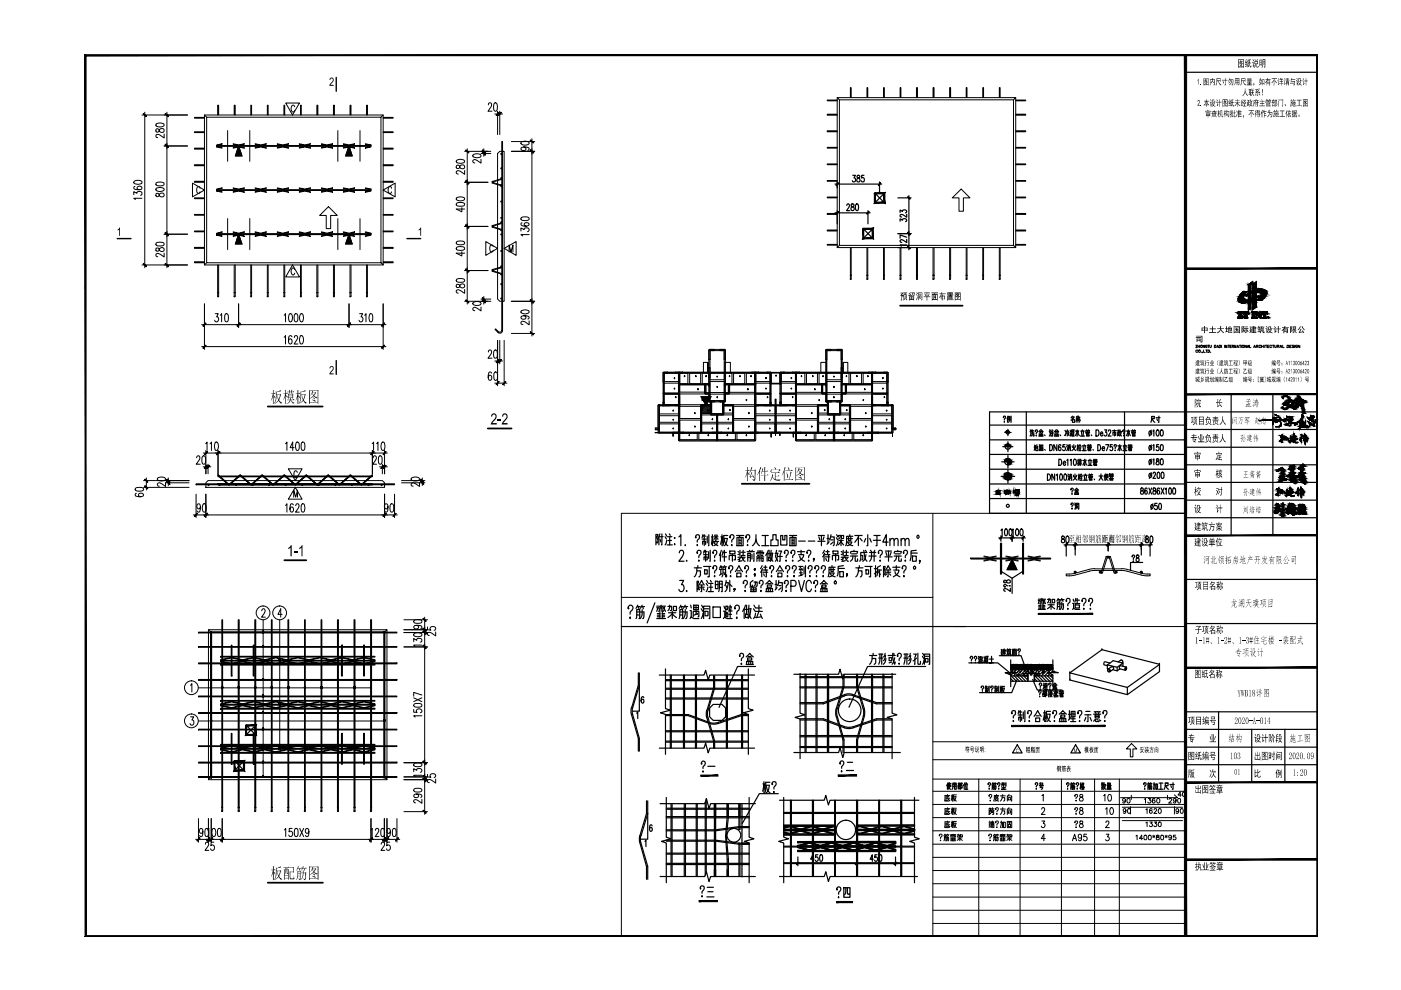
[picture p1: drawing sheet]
<svg xmlns="http://www.w3.org/2000/svg" width="297mm" height="210mm" viewBox="0 0 297 210" stroke-linecap="round" stroke-linejoin="round" font-family="sans-serif">
<g fill="#000">
<path d="M199.2 62.2h.4v-.3l.2 .1-.1 .2h.8v.2h-.9l-.1 .3h.3v-.3h.1v.3h.5l-.1 .8h-.2l.1-.2v-.5h-.3v.9h-.1v-.9h-.2v.7h-.1v-.7l-.3 .4-.1-.1 .4-.7h-.3zM104.2 87.9l.4-.3 .6 .3 .1 .7-.9 1.1h.9v.3h-1.2l.2-.6 .6-.7 .1-.6a.36 .36 0 0 0-.4-.2 .36 .36 0 0 0-.2 .4h-.3zM105.5 89h.7v.3h-.7zM106.5 87.9l.4-.3 .6 .3 .1 .7-.9 1.1h.9v.3h-1.2l.1-.5 .9-1.1-.2-.5h-.3l-.2 .4h-.3zM61.7 115.6h.1v2.3h-.2v-1.8l-.5 .4v-.3zM62.4 116.9h.7v.3h-.7zM64 115.6h.1v2.3h-.2v-1.8l-.4 .4v-.3z"/>
<path d="M191.5 62h.8v.2l-.4 .1v.1h.3v.9h-.1v-.8h-.4v.8h-.1v-.9h.2l.1-.2h-.4zM190.9 62.1h.6l-.2 .3 .2 .2v.2l-.1 .1v-.2h-.1l-.1 1-.2-.2h.1v-.8h-.2v-.1h.3l-.2-.2 .3-.2h-.4zM191.9 62.6h.1v.6l-.5 .5-.1-.2h.3l.2-.4zM192 63.3l.4 .2-.1 .2-.4-.3z"/>
<path d="M192.7 62.1h.6l-.5 .2v.3l.2-.1v-.1l.1-.1 .1 .4 .3-.4-.2-.3h.6v.7h-.4v-.1h.3v-.4h-.2l-.1 .2a.28 .28 0 0 1-.1 .3 .28 .28 0 0 1-.3 0l-.4 .1zM192.7 62.8h1.1v.9l-.9-.1-.2 .1zM193.3 62.9v.2h.4v-.2zM192.9 62.9v.2h.3v-.2zM193.3 63.2v.2h.4v-.2zM192.9 63.2v.2h.3v-.2z"/>
<path d="M194.3 62.1l.2-.1 .1 .3-.1 .1zM194.6 62h.9v1.7l-.2-.2h.2v-1.4h-.7v1.6h-.2zM194.9 62.3h.5v.1h-.5zM194.2 62.4h.1l.2 .3h-.1zM194.9 62.7h.4v.6h-.4zM195 62.8v.4h.2v-.4zM194.5 62.8l.1 .3-.3 .5-.1-.1z"/>
<path d="M196 62h1.1v.1h-.5v.8h.6v.1h-.6v.7h-.1v-.7h-.7v-.1h.7v-.8h-.5zM196.9 62.2l.2 .2-.3 .4zM196 62.3l.1-.1 .3 .5-.1 .1z"/>
<path d="M197.5 62h1.4v.2h-.7v.2h.6v1.3l-.1-.1h-1l-.1 .1v-1.3h.5v-.2h-.6zM198.5 62.5v.9h.2v-.9zM198 62.5v.2h.3v-.2zM197.7 62.5v.9h.2v-.9zM198 62.9v.1h.3v-.1zM198 63.2v.2h.3v-.2z"/>
<path d="M200.9 62h1.1v.4h-.4h.5v.2h-.6l.4 .1v.7h-.8v-.7l.3-.1h-.6v-.2h.7h-.6zM201.7 62.1v.1h.2v-.1zM201.3 62.1v.1h.2v-.1zM201 62.1v.1h.2v-.1zM201.2 62.8l.6 .1zM201.2 63l.6 .1zM201.2 63.2l.6 .1zM200.8 62.7h.1v.8h1.3v.1l-1.4 .1z"/>
<path d="M202.4 62h1.3v1.7l-.2-.2h-.9l-.2 .2zM202.9 62.2l.5 .1-.2 .4 .3 .1v-.6zM202.6 62.2v1.2h.5l-.2-.3 .3 .3h.3v-.5l-.1 .1-.4-.2-.4 .2v-.2l.4-.1-.1-.2-.3 .2v-.1l.3-.4zM202.9 63l.1-.1 .3 .2-.1 .1zM202.9 62.4l.2 .2 .1-.1z"/>
<path d="M58.5 83l.1 .1 .9-.4 .1 .3-1 .1v.6h.8l.1-.2 .1 .2-.3 .8a.53 .53 0 0 0 .4 .8l.1 .1a.36 .36 0 0 1-.4 .1 .36 .36 0 0 1-.2-.3l-.1-.2-.4 .3-.5 .3 .8-.8-.2-1.1h-.2l-.1 1.3-.5 .6 .5-1zM58.8 83.7l.3 1 .3-1zM57.9 82.7l.2 .1-.1 .6 .3-.1 .1 .2h-.4v.3l.3 .2v.4l-.3-.5v1.7h-.1v-1.6l-.5 .9 .4-1.2v-.2l-.4-.1h.5z"/>
<path d="M60.5 82.6l.2 .2-.1 .6 .2-.2 .2 .3h-.4v.3l.3 .2 .1 .2-.1 .2-.3-.5v1.7h-.1v-1.6l-.5 .8 .5-1.2v-.1l-.4-.1h.4zM60.9 83.1h.4v-.5l.2 .2-.1 .3h.4v-.5l.2 .2-.1 .3 .3-.2 .2 .2h-.5v.3h-.1v-.3h-.4l-.1 .4v-.4l-.3 .1zM61.1 83.4h1l.1 .2-.1 .9-.5-.1v.4h.5l.2-.2 .1 .2h-.7l.4 .5 .3 .1a.4 .4 0 0 1-.4 .1 .4 .4 0 0 1-.2-.5l-.2-.2-.4 .7-.5 .1 .6-.4 .2-.4h-.7h.7v-.4l-.4 .1zM61.3 83.6v.3h.7v-.3zM61.3 84v.3h.7v-.3z"/>
<path d="M63.7 83l.1 .1 .8-.4 .3 .3-1.1 .1v.6h.8l.1-.2 .2 .2-.4 .8a.69 .69 0 0 0 .6 .9l-.3 .2-.5-.6-.8 .6 .7-.7-.2-1.2h-.2v1.2l-.5 .7 .4-.8zM64 83.7l.3 1 .3-1zM63.1 82.7l.2 .1-.1 .6 .3-.1 .1 .2h-.4v.3l.4 .5-.1 .2-.3-.6v1.7h-.1v-1.6l-.4 .9 .4-1.3-.4-.2h.4z"/>
<path d="M65.5 82.7l.2 .1h1.6l.1-.1 .2 .1-.1 2.7-.1 .1v-.3h-1.7l-.2 .3zM65.7 82.9v1.6l.7-.6-.2-.5-.4 .5 .4-1zM66.3 82.9l.1 .1-.1 .2h.5l.1-.1 .1 .2-.2 .4a.23 .23 0 0 0-.2 .3 .23 .23 0 0 0 .3 .1l.4 .1a.33 .33 0 0 1-.3 .2 .33 .33 0 0 1-.3-.2l-.2-.2-.8 .5v.8h1.7v-2.4zM66.3 83.3l.2 .5 .3-.5zM66.3 84.3a.29 .29 0 0 1 .3 0 .29 .29 0 0 1 .1 .4zM66.1 84.7l.4 .1a.27 .27 0 0 1 .3 .1 .27 .27 0 0 1 0 .3z"/>
<path d="M159.3 99l.3 .2-.3 .5h.7l.1-.2 .2 .2-.2 2.1-.3 .2-.3-.3 .1-.1a.36 .36 0 0 0 .4 0 .36 .36 0 0 0 0-.5v-1.4h-.7l-.4 .7zM159.3 100.1l.2 .1-.5 .8h.6l-.1-.4 .3 .4-.1 .3-.1-.2-.6 .2-.1-.3zM158.4 99l.2 .1-.1 .7 .3-.2 .2 .3h-.5v.3a.42 .42 0 0 1 .3 .6l-.3-.6v1.7l-.1 .1v-1.6l-.4 .9 .4-1.4-.4-.1h.4z"/>
<path d="M161.6 99.3l.2 .1-.1 .5h.4v-.9l.2 .1-.1 .8 .4-.2 .3 .2h-.7v.8h.4l.2-.2 .1 .3h-.7v1.1l-.1 .1v-1.2l-.8-.1h.8v-.8h-.5l-.3 .6zM161.2 99l.2 .2-.3 .6 .1 .1v2l-.2 .1v-2l-.5 .7z"/>
<path d="M168.7 99.1l.1 .1h1.6l.1-.1 .2 .1-.1 2.7-.1 .1v-.3h-1.7l-.1 .3zM168.8 99.2v1.6l.4-.2a.35 .35 0 0 0 .3-.2 .35 .35 0 0 0-.1-.4l-.1-.3-.3 .5 .3-1zM169.4 99.2l.1 .2-.1 .2 .6-.1 .1 .2-.2 .3a.22 .22 0 0 0-.2 .3 .22 .22 0 0 0 .3 .2l.4 .2-.2 .1-.3-.2a.31 .31 0 0 0-.5-.1l-.6 .4v.7h1.7v-2.4zM169.3 99.7l.2 .2a.18 .18 0 0 0 .1 .2 .18 .18 0 0 0 .2-.2l.1-.2zM169.4 100.6l.2 .1a.17 .17 0 0 1 .2 .1 .17 .17 0 0 1 0 .2zM169.2 101.1l.5 .1a.24 .24 0 0 1 .2 .1 .24 .24 0 0 1 0 .3z"/>
<path d="M163.4 100.2h1.6l.1-.2 .2 .3h-.9v.6h.5l.1-.1 .2 .2h-.8v.6l1.1 .1-.2 .2h-.8l-.5-.3-.2-.5-.2 .6-.4 .3 .5-.9v-.6l.3 .2-.2 .4 .5 .5v-1.3h-.8zM164.2 99.1a.29 .29 0 0 1 .3 .1 .29 .29 0 0 1-.1 .4zM163.5 99.4l.1 .2h1.6l.1-.2 .2 .3-.4 .3 .1-.3h-1.6l-.1 .3a.19 .19 0 0 1-.1-.2 .19 .19 0 0 1 .1-.2z"/>
<path d="M166.4 99l.2 .2-.3 .6 .1 .2-.1 1.9-.1 .1v-1.9l-.4 .6zM167 99.1l.3 .2a.17 .17 0 0 1 .1 .2 .17 .17 0 0 1-.2 .1zM166.5 99.8h1.2l.2-.2 .2 .3h-1.5zM166.8 100.1l.3 .7-.1 .5zM167.6 100l.3 .2-.5 1.5h.5l.1-.2 .2 .3h-1.7v-.1l.8-.1z"/>
<path d="M58.5 183.9l.3 .1 .6-.3 .2 .2-1 .2v.5h.8l.1-.1 .1 .2-.3 .9a.58 .58 0 0 0 .4 .7l.2 .1-.3 .2-.3-.4a.22 .22 0 0 0-.2-.3 .22 .22 0 0 0-.3 .3l-.5 .4 .5-.5a.78 .78 0 0 0 0-1v-.4h-.2l-.1 1.3-.4 .6 .4-.9zM58.8 184.7l.3 .9 .3-.9zM57.9 183.6l.2 .2-.1 .6 .3-.1 .1 .2h-.4v.3l.4 .5-.1 .1-.3-.5v1.6l-.1 .1v-1.6l-.5 .9 .5-1.4-.5-.1h.5z"/>
<path d="M61.4 183.9h.7l.1-.1 .1 .1v1.1l-.7-.1v1.3l.6 .1 .1-.6 .1 .5-.1 .2h-.8l-.1-1.7 .7 .1v-.8h-.6zM60.1 183.9h1l.1-.2 .2 .3h-.5v.4l.3-.1 .1 .1v2l-.2 .1v-.3h-.7v.3l-.2 .1v-2.3l.3 .1v-.4h-.3zM60.7 184v.4h.1v-.4zM60.9 184.4v.7l.2 .1v-.8zM60.7 184.4l-.3 1.2h.7v-.3l-.3-.1v-.8zM60.4 184.4v.9l.1-.5v-.4zM60.4 185.7v.4h.7v-.4z"/>
<path d="M63.1 184.6l.1 .1 .5-.1 .1 .1-.1 1.6a.2 .2 0 0 1-.1 .3 .2 .2 0 0 1-.3-.2l-.1-.1h.4v-.5h-.4l-.2 .5-.3 .3 .3-.6zM63.2 184.8v.4h.4v-.4zM63.2 185.3v.4h.4v-.4zM64.2 184.5l.2 .2-.1 .3 .5-.1 .2 .2-.1 1.1a.28 .28 0 0 1-.3 .4 .28 .28 0 0 1-.3-.2v-.1a.41 .41 0 0 0 .4-.1 .41 .41 0 0 0 0-.5v-.6h-.4l-.1 1-.5 .5 .3-.4 .2-.6a.28 .28 0 0 0 0-.3 .28 .28 0 0 0-.3-.2l-.1-.1h.4zM63.2 183.6l.2 .2-.2 .3h.6v-.2l.2 .2h-.6a.22 .22 0 0 1 .2 .2 .22 .22 0 0 1-.1 .3v-.1a.26 .26 0 0 0-.1-.3 .26 .26 0 0 0-.4 .1l-.2 .3zM64.2 183.6l.2 .2-.2 .3h.5l.2-.2 .1 .2h-.6l.3 .3-.1 .2-.2-.5h-.2l-.3 .6z"/>
<path d="M65.5 183.6l.2 .2h1.7v-.2l.2 .2-.1 2.7-.1 .1v-.3h-1.7l-.2 .3zM65.7 183.9v1.5l.3-.2a.38 .38 0 0 0 .3-.6l-.1-.3-.4 .5 .5-.9zM66.3 183.9l.1 .1-.1 .2h.5l.1-.1 .2 .1-.3 .4a.3 .3 0 0 0-.1 .4 .3 .3 0 0 0 .4 .1l.2 .2-.2 .1-.2-.1a.33 .33 0 0 0-.3-.3 .33 .33 0 0 0-.3 .2l-.6 .3v.7h1.7v-2.3zM66.3 184.3l.2 .4 .3-.4zM66.3 185.3h.1a.18 .18 0 0 1 .3 0 .18 .18 0 0 1-.1 .3zM66.1 185.7l.5 .1a.18 .18 0 0 1 .3 0 .18 .18 0 0 1-.1 .3z"/>
</g>
<path d="M190.8 64.8h13.3M56.8 86.2h11.6M103.4 90.8h5.1M60.3 118.8h4.6M157.3 102.6h14.3M56.8 187.2h11.7" fill="none" stroke="#000" stroke-width=".38"/>
<g fill="none" stroke="#000" stroke-width=".21">
<path d="M40.8 38.8l2.5 1.5-2.5 1.4zM42.4 39.9a.39 .39 0 0 0-.5-.3 .39 .39 0 0 0-.2 .5v.6l.3 .3 .3-.1 .1-.2M50.6 30.9l.7 2.2h-1.4zM60.6 21.8h2.9l-1.5 2.6zM62.5 22.6l-.2-.2a.68 .68 0 0 0-.6 .4 .68 .68 0 0 0 .1 .7l.1 .2h.3l.3-.3M74 30.9l.7 2.2h-1.4zM83 39.9a.39 .39 0 0 0-.5-.3 .39 .39 0 0 0-.2 .5l.1 .7 .2 .2h.2l.2-.3M50.6 49.7l.7 2h-1.4zM62 56.2l1.5 2.5h-2.9zM62.5 57.2l-.3-.4a.78 .78 0 0 0-.5 .8 .78 .78 0 0 0 .5 .7l.3-.4M67.8 45.7l1.8-1.9 1.9 1.9h-1.4v2.8h-.9v-2.8zM74 49.7l.7 2h-1.4z"/>
<path d="M81.2 40.3l2.6-1.5v2.9zM103 51.2l2.5 1.5-2.5 1.4zM104.6 52.3l-.2-.4a.78 .78 0 0 0-.6 .8 .78 .78 0 0 0 .6 .7l.2-.4M106.9 52.7l2.5-1.5v2.9zM108 53.4v-1.5l.3 1.5 .5-1.5v1.5M201.9 42l1.9-1.9 1.9 1.9h-1.4v2.8h-1v-2.8zM61.1 99.4h3l-1.5 2.5zM148.6 84.1h2.1l-1 1.8zM62.3 105.4v-1.5l.4 1.5 .4-1.5v1.5M62.6 103.3l1.5 2.5h-3zM63 100.2l-.2-.4a.85 .85 0 0 0-.2 1.5l.3-.1 .1-.3"/>
</g>
<g fill="none" stroke="#000" stroke-width=".21">
<path d="M148.7 85.9h2v1.8h-2zM148.7 85.9v.1M148.9 85.9l-.2 .3M149.2 85.9l-.5 .5M149.4 85.9l-.7 .8M149.6 85.9l-.9 1M149.9 85.9l-1.2 1.2M150.1 85.9l-1.4 1.5M150.4 85.9l-1.7 1.7M150.6 85.9l-1.8 1.8M150.7 86l-1.6 1.7M150.7 86.3l-1.4 1.4"/>
<path d="M150.7 86.5l-1.1 1.2M150.7 86.7l-.9 1M150.7 87l-.7 .7M150.7 87.2l-.5 .5M150.7 87.4l-.2 .3"/>
</g>
<path d="M50.6 30.9l.7 2.2h-1.4zM74 30.9l.7 2.2h-1.4zM50.6 49.7l.7 2h-1.4zM74 49.7l.7 2h-1.4zM148.6 84.1h2.1l-1 1.8z" fill="#000" stroke="#000" stroke-width=".21"/>
<g fill="none" stroke="#000" stroke-width=".21">
<path d="M199.2 177.1l-.1 .1a.31 .31 0 0 1 .3-.3 .31 .31 0 0 1 .3 .2 .31 .31 0 0 1-.2 .4l-.1 .3M199.3 178.2h.2zM200.1 178.3l.1-1h.4v1h-.1M200.2 177.6h.9v.5l-.1 .2M200.2 177.9h.4M200.3 177h.4M200.4 176.9l-.3 .3M200.4 169.8h.8M200.4 172.7h.8M200.4 175.5h.8M200.4 177l.1 .2M200.6 169.2h.8"/>
<path d="M200.6 172.1h.8M200.6 174.9h.8M200.8 177h.4M200.9 168.4v.3M200.9 171.2v.3M200.9 174.1v.1M200.9 177.3v.7l-.2 .3M200.9 176.9l-.2 .3M201 168.9l.1 .6 .2 .3 .1-.2M201 169.6l-.6 .2M201 171.7v.4l.3 .5 .1-.2M201 172.4l-.6 .2"/>
<path d="M201 174.5l.1 .6 .2 .3 .1-.1M201 175.3l-.6 .1M201 177l.1 .2M201.2 168.8l-.6 .2v.7M201.2 171.6l-.6 .1v.8M201.2 174.4l-.6 .1v.8M201.4 168.7h-1l-.1 1.1M201.4 171.5h-1l-.1 1.2M201.4 174.2h-1l-.1 1.3M201.5 177.1h.3v.4M201.5 178.3h1.1M201.5 177h1.1"/>
<path d="M201.6 177.9h.3M201.6 178.1h.3M201.6 177.8h.3M201.7 177.1l-.2 .4M201.7 168.7h.4M201.7 171.5h.4M201.7 174.3h.4M201.9 168.4v1.4M201.9 171.2v1.5M201.9 174.1v1.4M201.9 177.6v.7M201.9 177l.2 .2"/>
<path d="M202 169.5l-.1-.8-.2 1M202 172.3l-.1-.8-.2 1M202 175.1l-.1-.8-.2 1M202.1 176.9v.1M202.1 168.9h.6l-.2 .6-.3 .3M202.1 171.7h.6l-.2 .6-.3 .4M202.1 174.5h.6l-.2 .6-.3 .4M202.2 169a.78 .78 0 0 0 .6 .8M202.2 171.8a.88 .88 0 0 0 .6 .9M202.2 174.6a.88 .88 0 0 0 .6 .9M202.2 177l-.1 .5M202.2 177.9h.4"/>
<path d="M202.2 178.1h.4M202.2 177.8h.4M202.2 177.6v.7M202.5 177.1l.1 .4M202.5 177.4l-.3 .1M202.6 177l-.3 .1v.4M202.8 168.5h-.7l-.1 1.3M202.8 171.4h-.7l-.1 1.3M202.8 174.2h-.7l-.1 1.3M202.9 178.2l.6-.4 .5 .4M202.9 177h.5v.4h-.2M203 177.7h1"/>
<path d="M203.2 176.9l-.3 .5M203.5 177.5v.8M203.6 177h.4v.4h-.4zM209.7 177.1l-.1 .1a.31 .31 0 0 1 .3-.3 .31 .31 0 0 1 .3 .2 .31 .31 0 0 1-.2 .4l-.1 .3M209.7 174.3h.4M209.7 168.7v.2l.1-.4a.3 .3 0 0 1 .4 .1 .3 .3 0 0 1-.1 .4l-.2 .4M209.7 171.4h.3v.5h-.3zM209.7 172v.7M209.8 174.6v.6M209.8 178.2h.2zM209.8 172.1h.3M209.8 171.9v.7"/>
<path d="M209.8 174.1v.2M209.9 169.7v.1zM210 174.5l-.1 .7M210.1 172.5l-.4 .2M210.1 171.5h.7M210.1 175.3l-.4 .1M210.1 172.1h.6M210.1 174.6h.7M210.2 175.5v-.7h.5v.7h-.1M210.2 174.2v.2h.5v-.2M210.2 171.9h.4M210.3 172.1l-.1 .2h.5v.3l-.3 .1"/>
<path d="M210.4 174.8v.7M210.4 171.5l.4 .4M210.4 171.2l-.1 .5-.2 .2M210.4 174.6l-.1 .2M210.4 174.1v.3M210.5 174.8v.7M210.6 178.3l.1-1h.4v1h-.1M210.7 177.6h.9v.5l-.1 .2M210.7 177.9h.4M210.8 177h.4M210.9 176.9l-.3 .3M210.9 169.4h.7l-.2 .3-.5 .1"/>
<path d="M210.9 169h.8M210.9 177l.1 .2M211 169.4l.2 .3 .6 .1M211.1 168.7v.5h.4v-.5M211.1 171.5v.2a.29 .29 0 0 1 .2-.4 .29 .29 0 0 1 .4 .3l-.3 .6M211.1 174.3l.1 .1h-.1a.31 .31 0 0 1 .2-.3 .31 .31 0 0 1 .4 .2 .31 .31 0 0 1-.2 .4l-.1 .3M211.3 172.6h.1zM211.3 175.4h.1zM211.3 168.4v.3M211.3 177h.4M211.4 177.3v.7l-.2 .3M211.4 176.9l-.2 .3"/>
<path d="M211.5 177l.1 .2M211.8 168.7h-1l-.1 1.1M212 177.1h.3v.4M212 178.3h1.1M212 177h1.1M212.1 174.3h.5v1.1l-.2 .1M212.1 168.7h1M212.1 171.5h1M212.1 177.9h.3M212.1 178.1h.3M212.1 177.8h.3M212.2 177.1l-.2 .4"/>
<path d="M212.3 174.1l-.2 1.4M212.4 177.6v.7M212.4 177l.2 .2M212.5 169.1h.5v.6l-.2 .1M212.5 168.7a1.13 1.13 0 0 1-.4 1.1M212.5 171.9h.5v.6l-.2 .2M212.5 171.5a1.15 1.15 0 0 1-.4 1.2M212.6 168.4v.3M212.6 171.2v.3M212.6 176.9v.1M212.7 177l-.1 .5M212.7 177.9h.4"/>
<path d="M212.7 178.1h.4M212.7 177.8h.4M212.7 177.6v.7M212.8 174.3h.3v1.2h-.3zM213 177.1l.1 .4M213 177.4l-.3 .1M213.1 177l-.3 .1v.4M213.4 178.2l.6-.4 .5 .4M213.4 177h.5v.4h-.2M213.5 177.7h1M213.6 169.8v-1.1h.9v1.1h-.1M213.6 172.7v-1.2h.9v1.2h-.1"/>
<path d="M213.6 174.2h.9v1.3h-.9zM213.7 176.9l-.3 .5M213.7 174.5h.6M213.7 169.1h.6v.5h-.6zM213.7 171.9h.6v.5h-.6zM213.8 174.8h.4v.5h-.4zM214 168.4l-.3 .3M214 171.2l-.3 .3M214 177.5v.8M214 174.2v.6M214.1 177h.4v.4h-.4zM220.9 171.6v-.3l.4-.1 .2 .5-.7 1h.8"/>
<path d="M220.9 168.7l.3-.3v1.4M220.9 174.1h.6l-.3 .5a.42 .42 0 0 1 .3 .6 .42 .42 0 0 1-.7 0M221.6 177.8h-.8l.5-.9v1.4M227.4 178.3l.4-1.4 .5 1.4M227.5 177.8h.6M227.9 168.7v.2l.1-.4a.3 .3 0 0 1 .4 .1 .3 .3 0 0 1-.1 .4l-.2 .4M227.9 171.5v.2l.1-.4a.32 .32 0 0 1 .5 .1 .32 .32 0 0 1-.2 .5l-.2 .3M227.9 174.3v.1a.31 .31 0 0 1 .2-.3 .31 .31 0 0 1 .4 .2 .31 .31 0 0 1-.2 .4l-.2 .3M228.1 175.4h.1zM228.1 169.7v.1zM228.1 172.5v.2zM229 168.5v.4a.51 .51 0 0 1 .6 .3 .51 .51 0 0 1-.2 .6 .44 .44 0 0 1-.6-.4 .44 .44 0 0 1 .6-.4l.2-.2-.1-.3z"/>
<path d="M229 171.3v.4a.53 .53 0 0 1 .6 .3 .53 .53 0 0 1-.2 .7 .46 .46 0 0 1-.6-.5 .46 .46 0 0 1 .6-.4l.2-.2-.1-.3zM229 174.1v.4a.51 .51 0 0 1 .6 .3 .51 .51 0 0 1-.2 .7 .46 .46 0 0 1-.6-.5 .46 .46 0 0 1 .6-.4l.2-.2-.1-.3zM229.3 177.3v.2a.38 .38 0 0 1-.6 .1 .38 .38 0 0 1 0-.6 .38 .38 0 0 1 .6 .1v.2a.63 .63 0 0 1-.4 1l-.3-.2M230.4 176.9h-.6v.6a.44 .44 0 0 1 .6 0 .44 .44 0 0 1-.1 .6 .44 .44 0 0 1-.6-.1M234 168.7l.3-.3v1.4M234.4 171.5l.3-.3v1.5M234.5 174.4l.2-.3h.3l.1 .2-.7 1.2h.8M234.5 176.9h.6l-.3 .5a.41 .41 0 0 1 .3 .7 .41 .41 0 0 1-.7-.1M235 168.5a.33 .33 0 0 1 .6 .2l.1 .5-.2 .6h-.5l-.1-.6zM235.5 171.3l.1-.1a.79 .79 0 0 1 .5 .8 .79 .79 0 0 1-.5 .7l-.1-.1-.2-.6zM238 171.2h12.7M238 174h12.7"/>
<path d="M238.6 169.6l-.1 .2a.3 .3 0 0 1-.4 0 .3 .3 0 0 1 0-.4 .3 .3 0 0 1 .4 0l.1 .4-.1 .4h-.4l-.1-.1M238.7 171.8a.3 .3 0 0 1-.4 .2 .3 .3 0 0 1-.1-.4 .3 .3 0 0 1 .5 0l-.1 .8-.3 .1-.1-.2M239.2 171.5a.51 .51 0 0 1 .6 .4 .51 .51 0 0 1-.4 .6l-.3-.2zM239.7 171v1.6M239.9 168.6v.9M240.8 177.2l.3-.1v1M242.3 177.8h-.7l.5-.7v1M242.6 169.5l.3-.2v1M242.7 177.1h.1a.47 .47 0 0 1 .4 .5 .47 .47 0 0 1-.5 .4l-.2-.4zM243 171.7l.2-.2v1M243 174.5l.2-.2v1M243.5 169.3h.5l-.3 .3a.32 .32 0 0 1 .2 .6 .32 .32 0 0 1-.5-.1"/>
<path d="M243.6 177.1h.2a.52 .52 0 0 1 .3 .5 .52 .52 0 0 1-.3 .5l-.3-.2zM243.8 174.3h.5l-.3 .3a.32 .32 0 0 1 .3 .3 .32 .32 0 0 1-.2 .4 .32 .32 0 0 1-.4-.3M244.3 171.6l-.1-.1a.51 .51 0 0 0-.6 .4 .51 .51 0 0 0 .4 .6l.2-.1a.3 .3 0 0 0 0-.5 .3 .3 0 0 0-.5 .2M244.4 177.2l.5 .3M244.6 177.1v.5M244.7 171.7l.2-.2h.3v.2l-.6 .8h.7M244.7 174.3h.5l-.3 .3a.32 .32 0 0 1 .4 .3 .32 .32 0 0 1-.3 .4 .32 .32 0 0 1-.4-.3M244.9 169.4l-.2-.1a.47 .47 0 0 0-.4 .5 .47 .47 0 0 0 .5 .4 .31 .31 0 0 0 0-.5 .31 .31 0 0 0-.5 .2M244.9 177.2l-.5 .3M245.2 177.1v.3l.5 .2v.4h-.5v-.4l.5-.3v-.2zM245.7 171.5a.51 .51 0 0 1 .6 .4 .51 .51 0 0 1-.3 .6l-.4-.2zM245.7 174.3a.45 .45 0 0 1 .5 .5 .45 .45 0 0 1-.5 .4l-.1-.4z"/>
<path d="M246.2 177.1h.1a.47 .47 0 0 1 .4 .5 .47 .47 0 0 1-.5 .4l-.1-.4zM247 177.2l.5 .3M247.2 177.1v.5M247.5 177.2l-.5 .3M247.5 168.6v.9M247.9 169.5a.29 .29 0 0 1 .3-.2 .29 .29 0 0 1 .2 .2l-.6 .8h.7M248.4 177.4a.3 .3 0 0 1-.4 .3 .3 .3 0 0 1-.2-.5 .3 .3 0 0 1 .4-.1 .49 .49 0 0 1 .2 .6 .49 .49 0 0 1-.5 .3l-.1-.1M249 168.5l.6 .6h-12M249 171v1.6M249.3 177.1h-.5v.4a.34 .34 0 0 1 .5 0 .34 .34 0 0 1-.1 .5 .34 .34 0 0 1-.5-.1M249.3 169.6a.3 .3 0 0 1-.3 .3 .3 .3 0 0 1-.2-.4 .3 .3 0 0 1 .4-.2 .5 .5 0 0 1 .2 .6 .5 .5 0 0 1-.6 .3v-.1M249.8 169.3a.45 .45 0 0 1 .5 .5 .45 .45 0 0 1-.5 .4l-.1-.4z"/>
<path d="M249.9 171.8a.3 .3 0 0 1-.4 .2 .3 .3 0 0 1-.1-.4 .3 .3 0 0 1 .5 0l-.1 .8-.3 .1-.2-.2M250.4 171.5a.51 .51 0 0 1 .5 .4 .51 .51 0 0 1-.3 .6l-.3-.2zM250.5 168.6h-.7l.4-.7v1M250.9 167.9a.45 .45 0 0 1 .5 .5 .45 .45 0 0 1-.5 .4l-.2-.4z"/>
<circle cx="239.3" cy="169.7" r=".44"/>
<circle cx="245.6" cy="169.7" r=".44"/>
</g>
<!-- layer: PUB_TITLE -->
<path d="M18 198.6h261.4l-.2-.2zM18 198.6l.2-.2h261zM18 11.6v187l.2-.2zM18 11.6l.2 .2v186.6zM18 11.6l.2 .2 261.2-.2zM18.2 11.8l261.2-.2-.2 .2zM279.2 11.8l.2 186.8v-187zM279.2 11.8l.2 186.8-.2-.2z" fill="#000" stroke="#000" stroke-width=".21"/>
<!-- layer: TK -->
<path d="M18 11.6h.1M18 24h.1M18 36.4h.1M18 48.8h.1M18 61.1h.1" fill="none" stroke="#000" stroke-width=".25"/>
<g fill="none" stroke="#000" stroke-width=".21">
<path d="M197.8 108.8v89.8h53.6v-41.3h-53.6M251.4 108.8h-119.7v89.8M131.7 126.7h66.1M202.3 132.8h49.1M239.9 157.6l1.1 1.2h-.8v1.7h-.6v-1.7h-.8zM197.8 165.2h53.6M197.8 167.8h53.6M197.8 170.6h53.6M197.8 173.4h53.6M197.8 176.1h53.6M197.8 179h53.6M197.8 161.1h53.6"/>
<path d="M207.5 165.2v33.4M216.3 165.2v33.4M225 165.2v33.4M232.1 165.2v33.4M237.3 165.2v33.4M197.8 181.8h53.6M197.8 184.6h53.6M197.8 187.4h53.6M197.8 190.2h53.6M197.8 193h53.6M197.8 195.8h53.6"/>
</g>
<!-- layer: Text -->
<g fill="#000">
<path d="M215.5 158.8l.2-.1 .2 .3a.24 .24 0 0 0-.4 0 .24 .24 0 0 0 0 .3 .17 .17 0 0 0 .2 .2 .17 .17 0 0 0 .2-.2 .25 .25 0 0 1-.4 .3 .25 .25 0 0 1-.1-.4zM227.8 158.7h.1l.1 .7 .2-.7h.1v.9v-.8l-.2 .8-.3-.8v.8zM243.8 158.5h.3v-.2l.1 .2h.4v.2h-.5v.2h.4l-.1 .4a.21 .21 0 0 1 0 .2 .21 .21 0 0 1-.3 .1v-.2l.2 .1 .1-.5h-.3l-.3 .6 .2-.5v-.4h-.2zM226.2 162.5h.3v-.2l.1 .2h.3l-.3 .1v.1h.3l-.3 .2h.4v.1h-.3v.2l.2-.1a.22 .22 0 0 0-.1 .3 .22 .22 0 0 0 .2 .1l-.1 .1-.4-.6-.1 .5h.3l-.4 .2 .1-.5-.3 .1 .3-.3h-.3v-.1h.4v-.1h-.2l.2-.2z"/>
<path d="M205.2 158.2v.2h.3l-.1 .1 .1 .4h-.1l-.1 .7-.2-.2h.2v-.5h-.4v-.1h.4v-.3l-.3 .2zM204.8 158.2l.3 .2-.2 .4v.8l-.1-.6-.1 .2-.1-.1 .3-.5-.1-.1-.2 .2zM204.9 159.1l.2-.1 .1 .3h-.1z"/>
<path d="M205.8 158.3h.6v.4h-.6zM205.9 158.4v.2h.4v-.2zM205.7 158.8h.8v.1h-.5l-.1 .1h.5l-.1 .6-.2-.2h.2v-.3l-.5 .1 .1-.3h-.2z"/>
<path d="M207.1 158.2v.3zM207.4 158.2l-.1 .3zM206.8 158.3l.1 .3zM207.1 158.6h.4l-.2 .8 .3-.1v.2h-.3l-.1-.5-.2 .6 .1-.4zM207.1 158.7v.2h.3v-.2zM206.7 158.7h.2v.6l.2-.1-.3 .2z"/>
<path d="M208.2 158.3h.3v1.2l-.2-.1h.1v-.3h-.2l-.2 .5zM208.2 158.4v.2h.2v-.2zM208.2 158.8v.2h.2v-.2zM207.8 158.4h.3v.8h-.3zM207.9 158.5v.2h.1v-.2zM207.9 158.8v.2h.1v-.2z"/>
<path d="M208.8 158.7l.1 .1zM208.8 159.3l.1 .2z"/>
<path d="M217.7 158.3l.2 .9-.1 .1v-.3v.6l-.1-.5-.2 .2 .2-.3-.1-.1zM217.9 158.4h.5v1.2h-.6zM218 158.5v.2h.3v-.2zM218 158.8v.2h.3v-.2zM218 159.2v.2h.3v-.2zM217.6 158.5l.1 .1-.1 .2zM217.8 158.4v.4z"/>
<path d="M218.7 158.3l.1 .4v-.3l.1 .2 .2 .1v-.3l.1 .1 .1-.2v.2h.1l-.1 .3h.2h-.4h.1v-.2l-.2 .3v.5h.5v.2l-.5-.2-.1 .2 .1-.5-.2 .1v-.2l-.1 .6v-.5l-.1 .2h-.1l.2-.4h-.1zM218.9 158.6v.5l.1-.3zM218.9 158.3l.1 .3zM218.6 158.4v.4zM219.1 159h.3v.4h-.3zM219.2 159.1l.1 .1z"/>
<path d="M219.6 158.4h.9v.1h-.5l.4 .1v1l-.1-.1h-.6l-.1 .1v-1h.4v-.1h-.4zM220.2 158.7v.7h.1v-.7zM219.9 158.7v.2h.2v-.2zM219.7 158.7v.7h.2v-.7zM219.9 159v.1h.2v-.1zM219.9 159.3v.1h.2v-.1z"/>
<path d="M230.3 158.3l.1 .2 .3-.2 .1 .2-.5 .1-.1-.1zM230 158.3l.3 .3-.2 .1 .2 .3-.1 .1-.1-.1v.6l-.1-.6v.3l-.1-.1 .1-.3-.1-.2zM230.3 158.7h.4v.4l-.2 .1h.3l-.2 .1 .2 .3-.3-.3-.3 .3 .2-.3-.2-.1h.3l-.2-.1zM230.3 158.8h.3zM230.3 159h.3z"/>
<path d="M231.1 158.3l.2 .3-.1 .1 .1 .2v.2l-.1-.2v.7l-.1-.6-.1 .3-.1-.1 .2-.3-.1-.2zM231.4 158.4h.4l-.4 .1v.2h.4l-.1 .5 .1 .4-.2-.2-.2 .2 .2-.3-.1-.5-.1 .6-.1 .2-.1-.1 .2-.3zM231.6 158.8v.4l.1-.4z"/>
<path d="M232 158.4h.9l-.4 .1 .3 .1v1l-.7-.1-.1 .1v-1h.4v-.1zM232.6 158.8v.6h.1v-.6zM232.3 158.8l.2 .1zM232.1 158.8v.6h.2v-.6zM232.3 159v.1h.2v-.1zM232.3 159.2v.2h.2v-.2z"/>
<path d="M241.7 158.5h.4v-.2v.2h.4v.3l-.1-.2h-.6l-.1 .2zM241.7 158.9h.3l.1-.3v.3h.4l-.1 .1a.26 .26 0 0 0-.1 .3 .26 .26 0 0 0 .2 .2v.1h-.1a.21 .21 0 0 0-.3-.2 .21 .21 0 0 0-.2 .2h-.2v-.1l.4-.2h-.3l.1-.3zM242 159l-.1 .2a.2 .2 0 0 0 .3 0 .2 .2 0 0 0 .1-.2z"/>
<path d="M243 158.3v.6v-.2l-.3 .2zM243 158.5h.2v-.2l.1 .2h.3l-.3 .1v.2l.2 .1h-.4l.1-.3zM242.7 158.3l.1 .3zM242.7 159h.9v.1h-.4l.1 .2 .2-.1-.1 .2 .1 .2-.4-.5-.1 .4h.2l-.3 .1 .1-.3-.3 .1 .3-.3h-.3z"/>
<path d="M244.8 158.5h.3v-.2h.1v.2h.4l-.1 1.1h-.1l.1-.1v-.9h-.6l-.1 1zM245 158.8h.4v.5h-.4zM245.1 158.9v.3h.2v-.3z"/>
<path d="M224.2 162.3l.3 .2-.3 .2h.2l-.1 .3h.2l-.2 .1 .2 .3-.3 .2v-.5h-.1l.1-.2h-.2zM224.5 162.4h.5l-.1 1.2h-.2l.2-.1v-1h-.4v1.1zM224.5 162.7l.2 .2 .2-.3-.1 .8-.1-.3-.2 .2 .2-.2z"/>
<path d="M225.3 162.3l.3 .3 .1-.3 .3 .3-.2 .1v-.1l-.2 .1v-.1l-.2 .1-.1-.1-.2 .2zM225.7 162.6l.1 .3h.2l-.1 .6-.2 .1 .2-.3v-.4h-.1l-.2 .7zM225.2 162.7h.3v.8l-.2 .1 .1-.4h-.1l-.2 .4zM225.3 162.8l.1 .1zM225.3 163l.1 .2z"/>
</g>
<!-- layer: S-TEXT -->
<g fill="none" stroke="#000" stroke-width=".25">
<path d="M205.7 139.4v.2a.3 .3 0 0 1 .2-.4 .3 .3 0 0 1 .4 .1 .3 .3 0 0 1-.2 .4l-.1 .4M206.6 139.4v.2a.3 .3 0 0 1 .1-.4 .3 .3 0 0 1 .4 .1 .3 .3 0 0 1-.1 .4l-.2 .4M207.4 139.5l.2 .3M207.4 139.1l.2 .3M207.6 140l-.2 .5M207.7 139.9v.6h.2M207.8 139.3h.4v.5h-.4zM207.8 139.5h.4M208 139.9v.6h.3v-.2M208.6 139.3l.1 .3M208.7 140l-.1 .5M208.8 139.7v.2"/>
<path d="M208.9 139.1v.5h.3v-.1M208.9 139.9l-.2 .6M209.1 139.9l-.3 .1M209.1 139.2l-.3 .3M209.2 139.7h.3l-.1 .3M209.2 139.1h.3l-.2 .4M209.3 139.3l.1 .3M209.3 139.7v.8M209.8 139.7h.8M210.2 139.1v1.4h-.4h.9M211.9 139h4.6l.9 2.5M212.3 138.3a.7 .7 0 0 0 .9 .7"/>
<path d="M212.3 137.8h.2l-.2 .4h.2l-.2 .8M212.6 138.6h.6M212.6 137.9h.6M212.7 137.8h.4v.4h-.4M212.7 138.3h.4M212.9 137.6v1.3M213.4 138h.4M213.6 137.7h.3M213.6 137.6l-.2 .3M213.6 138v.7M213.7 137.7l.1 .3M213.8 138.6l-.4 .2"/>
<path d="M214 137.7h.3M214 138.4l.1 .3M214.1 137.6l-.2 .3M214.2 137.7v.3M214.3 138.7l-.1 .3v-1h-.3l-.1 1M214.6 137.7h.9M214.7 137.9h.8v1.1h-.8zM214.9 138.3h.3M214.9 138.6h.3M215.1 137.7l-.2 .2v1.1M215.2 137.9v1.1M215.9 137.8v.2v-.4a.3 .3 0 0 1 .4 .2 .3 .3 0 0 1-.2 .4l-.1 .3"/>
<path d="M216 138.9h.1M205.4 140.5h6.1l2.9 2.4M206 140.4v.1zM206.8 140.4v.1zM207.6 140.5h.1M207.7 140.2h.2M208.1 145.7v.1a.26 .26 0 0 1 .1-.4 .26 .26 0 0 1 .3 .4l-.2 .6M208.3 146.7h.1M208.3 140.1l-.3 .1M208.7 140.2h.4M208.9 146h.5M208.9 140.2l.2 .3"/>
<path d="M209 146.6v-.3h.3v.3M209 145.5v.1h.3M209 145.6l-.1 .2M209.1 145.5v1.4M209.2 140.3l.3 .2M209.2 140.1v.4M209.3 140.1h.1M209.5 145.6v.9M209.7 145.5v1.4M210.1 145.7v.1l.1-.3a.36 .36 0 0 1 .4 .3 .36 .36 0 0 1-.3 .4v.2M210.3 146.7h.1M210.9 146h.5"/>
<path d="M210.9 146.6v-.3h.5l-.1 .3M210.9 145.6v.2M211 145.5l-.1 .1h.5M211.2 145.5v1.4M211.5 145.6v.9M211.8 145.5l-.1 1.4M212.1 145.7h.3M212.2 145.5v1.4M212.3 146.5l-.1-.8-.1 .9M212.5 145.9h.4l-.4 1M212.5 146l.2 .6 .3 .3M213 145.5h-.5l-.2 1.4"/>
<path d="M215.6 144.1l-1.1 2.8h-6.8M218.9 144.1l1 2.2h5.2M220.3 146.6v.2v-.3a.29 .29 0 0 1 .4 0 .29 .29 0 0 1-.1 .4l-.2 .4M220.4 145.1v.1l.1-.4a.36 .36 0 0 1 .4 .4 .36 .36 0 0 1-.3 .3v.3M220.4 147.6v.1zM220.6 146.1v.1zM221.1 147h.5M221.1 147.2h.4v.5h-.4zM221.1 146.6h.4M221.1 145.3h.3M221.2 146.6v.4M221.3 144.8v1.1"/>
<path d="M221.3 146.3v.3M221.4 146.2h.7M221.4 145.7l-.3 .4M221.4 146.6v.4M221.5 145.9h.5M221.5 144.9h.5v.7h-.5zM221.5 145.3h.5M221.7 144.9v1.3M221.8 147.4h.2l-.3-.6 .3-.4h-.3v1.3M222.3 146.7h.2M222.4 145.1v.1a.3 .3 0 0 1 .1-.4 .3 .3 0 0 1 .4 .2 .3 .3 0 0 1-.1 .4l-.2 .4M222.4 146.3l-.1 1.4"/>
<path d="M222.5 147.1l-.2 .3M222.5 146.9h.6M222.5 147.2h.6M222.6 146.1v.1zM222.6 146.5h.5M222.7 146.5l.1 .4M222.8 146.9l-.2 .5 .5 .3M222.8 146.3v.2M223 147.2l-.1 .4-.3 .1M223 146.5l-.1 .4M223.2 145.3l.4-.5 .5 .5M223.2 146.2h.9"/>
<path d="M223.3 146.2v-.4h.7v.4M223.4 145.4h.5v.3h-.5zM223.4 146.6h.9M223.4 147.5h.9M223.4 145.2h.5M223.5 147.7h.8M223.5 145.8v.4M223.7 147.2h.4M223.7 147.1h.4M223.7 147.5l-.1 .2M223.8 145.8v.4M223.9 146.3l-.5 .9"/>
<path d="M223.9 146.6l.4 .3M224.1 146.8h-.4v.7M224.1 147.6l.1 .1M224.6 147.1l.1-.2h.8l-.1 .2M224.7 146.5h.3M224.8 147h.5v.3h-.5zM224.8 147.5h.6v.2h-.6zM224.8 146.3l-.2 .4M224.8 147.3v.2M224.8 146.5l.1 .2M225 146.7v.2M225.2 146.5h.3"/>
<path d="M225.3 146.3l-.3 .4M225.3 146.5l.1 .2M200.9 166.3l-.2 .3M201 165.9l-.1 1.4M201 166.1h.6M201 166.4h.6v.4h-.6zM201.1 167l.1 .1 .4 .2M201.3 165.9v.9l-.3 .5M201.9 167.3l.1-1.3h.7v1.3h-.1M202 166.8h.7M202 166.4h.7M202.4 166v1.3"/>
<path d="M203.1 166.6h.5M203.2 166.8h.3v.5h-.3zM203.2 166.1h.3M203.2 166.2l.1 .4M203.3 165.9v.2M203.5 166.2l-.1 .4M203.8 167h.2l-.2-.6 .2-.4h-.3v1.3M204.4 166.3l-.1 .3M204.6 165.9l-.2 .4v1M204.6 167.3h.6M204.6 166.2h.5M204.7 166.2l.1 1.1"/>
<path d="M204.9 165.9v.3M205.1 166.2l-.1 1.1M209.6 166.2l-.1 .1a.29 .29 0 0 1 .2-.3 .29 .29 0 0 1 .3 .1 .29 .29 0 0 1-.1 .4l-.2 .4M209.7 167.2v.1zM210.3 167.3l.1-.9h.3v.9M210.4 166.7h.8l-.2 .6M210.4 167h.3M210.4 166.1h.4M210.5 165.9l-.2 .4M210.6 166.1l.1 .2M210.9 166.1h.3M211 166.4l-.2 .9"/>
<path d="M211 165.9l-.2 .4M211 166.1l.1 .2M211.5 166.2v.1a.27 .27 0 0 1 .1-.3 .27 .27 0 0 1 .4 0 .27 .27 0 0 1 0 .4l-.2 .5M211.8 167.2v.1zM212.3 166.3h.6M212.4 167h.8M212.4 166h.5M212.5 166l-.2 .7M212.8 166v.7M212.8 166.8v.5h-.5h1M213.1 166v.5M213.3 165.9l-.1 .8"/>
<path d="M219.5 166.2v.1v-.2a.33 .33 0 0 1 .5 .1 .33 .33 0 0 1-.3 .5v.2M219.7 167.2v.1zM220.3 166.6h.9M220.5 167l.6-.1-.2 .4h-.1M220.5 166h.6v.4h-.6zM220.8 166.6l-.2 .3M226.2 166.2v.1l.1-.4a.36 .36 0 0 1 .4 .4 .36 .36 0 0 1-.3 .4v.2M226.4 167.2v.1zM227 167.3l.1-.9h.3l-.1 .9M227.1 166.7h.7v.5l-.1 .1M227.1 167h.3M227.1 166.1h.3"/>
<path d="M227.2 165.9l-.2 .4M227.2 166.1l.1 .2M227.6 166.1h.3M227.6 166.4l-.2 .9M227.6 165.9l-.2 .4M227.7 166.1l.1 .2M228.2 166.2v.1l-.1-.1 .2-.3a.36 .36 0 0 1 .4 .4 .36 .36 0 0 1-.3 .4v.2M228.4 167.2v.1zM229 166.2h.3M229.2 165.9v1.4M229.4 166.9h.4v.4h-.4zM229.5 166.3l.4 .7"/>
<path d="M229.5 166.1h.3l-.2 .5-.3 .4-.1-.8-.2 1M229.6 165.9l-.3 .5M233.5 166.5l.2-.3 .3 .3M233.5 166.2h.5M233.5 166.9h.5M233.6 166v.1M233.7 166.7l-.1 .4 .3 .2M233.7 165.9v.7M233.9 166.9l-.3 .4M233.9 166l-.1 .1M234.1 166.4v.6l.3 .3M234.1 166.3h.3"/>
<path d="M234.1 165.9l-.1 .8M234.4 166.3l-.1 .6-.3 .4M234.7 167.3h.9M234.7 166.5h.9M234.7 167.2h.8M234.8 166.7h.7v.3h-.7zM234.8 166.9h.7M234.9 166h.5v.4h-.5zM234.9 166.2h.5M235.2 166.7v.6M242.5 166.2v.1v-.2a.33 .33 0 0 1 .5 .1 .33 .33 0 0 1-.3 .5v.2M242.7 167.2v.1z"/>
<path d="M243.3 167.3l.1-.9h.3l-.1 .9M243.4 166.7h.3M243.4 167h.3M243.5 166.1h.3M243.5 165.9l-.2 .4M243.6 166.1v.2M243.8 166.7h.4l-.1 .6M243.9 166.1h.3M244 166.4v.6l-.2 .3M244 165.9l-.2 .4M244.1 166.1v.2M244.5 166.2h.4v1.1h-.1"/>
<path d="M244.7 165.9l-.2 1.4M245.1 166.2h.3v1.1h-.3zM245.7 167.3h.9M245.7 166h.8M246.1 166v1.3M247.1 166.6h.6v-.6h-.6l-.3 1.3M247.1 166h.6M247.3 166.6v.3l.5 .4M248 166.3h1M248.2 166.6l.2 .4M248.7 165.9v1.4h-.2"/>
</g>
<!-- layer: S-BZ -->
<path d="M215.7 157.9l1 1.7h-2zM228 157.9l1.1 1.7h-2.1z" fill="none" stroke="#000" stroke-width=".25"/>
<g fill="none" stroke="#000" stroke-width=".25">
<path d="M233.6 137.8h.1M233.6 137.8l12.2 3M233.6 137.8l-6.8 4.9M135 151.2l.2-.2v1.4M135.6 145.3v5.5h-1.4M136.5 147.9l-.2-.2a.85 .85 0 0 0 0 1.4 .39 .39 0 0 0 .3-.5 .39 .39 0 0 0-.6-.2l-.1 .2M160.2 141.3h-3.8l-4 8.7M196.3 141.3h-12.4l-3.9 8.6M226.8 142.7h.1M226.8 142.7v1.5M226.9 144.2h.1M226.9 144.2l12.1 3.1"/>
<path d="M234.8 141v.7l.3 .1M234.9 141.9l.7-.5a.33 .33 0 0 1 .5 .1 .33 .33 0 0 1-.2 .5l-.6 .4M235.3 140.6l-1.1-.3-.1 .2v.4l.7 .2M236.9 141.5v.7M237.1 140.3l.5-.3a.32 .32 0 0 1 .4 .1 .32 .32 0 0 1-.1 .4M237.4 141.8l-.5 .4-1-.2M237.9 140.5l-1.9-.4-1.2 .9M237.9 140.5l.2 .1M238.1 140.6l-1.2 .9-2.1-.5M238.1 140.6v.7M238.6 141.6l.1-.1a.29 .29 0 0 1 .1 .3 .29 .29 0 0 1-.3 .2zM238.6 141.6l.1-.1a.22 .22 0 0 1 .1 .3 .22 .22 0 0 1-.3 .1z"/>
<path d="M238.6 142h.1M238.8 141.4l-1.2-.3-.3 .3 .1 .4 1.2 .3M245.8 140.8h.1M245.8 142.4h.1M245.8 142.4l-6.8 4.9v-1.5l-12.2-3.1M245.8 140.8v1.6M245.8 140.9l-6.8 4.9M136.7 178.4l.2-.3v1.4M137.3 172.5v5.4h-1.4M138.3 175.1l-.3-.2a.94 .94 0 0 0 0 1.4 .41 .41 0 0 0 .3-.5 .41 .41 0 0 0-.5-.3l-.1 .3M151.7 178.1l5 .7M151.7 178.4l5 .6"/>
<path d="M153.8 177.3l.4 4.9M153.8 177.3h.1M154 177.3l.4 4.9M154 177.3h.1M154.2 173.1l-.4 4.2M154.4 173.1l-.4 4.2M156.7 175.9h.2M156.7 175.3l-5 .6M156.7 175.5l-5 .6M157.3 170.5v.1M157.3 170.7v.3M157.3 171.1v.2"/>
<path d="M157.3 171.4v.2M157.3 171.7v.3M157.3 172v.3M157.3 172.4v.2M157.3 172.7v.2M157.3 173v.3M157.3 173.4v.2M157.3 173.7v.2M157.3 174v.2M157.3 174.3v.3M157.3 174.7v.2M157.3 175v.2"/>
<path d="M157.3 175.3v.3M157.3 175.6v.3M157.3 176v.2M157.3 176.3v.2M157.3 176.6v.3M157.3 177v.2M157.3 177.3v.2M157.3 177.6v.2M157.3 177.9v.3M157.3 178.3v.2M157.3 178.6v.2M157.3 178.9v.3"/>
<path d="M157.3 179.2v.3M157.3 179.6v.2M157.3 179.9v.2M165 168.3h-4l-3.6 6.3M157.3 180.3v.2M157.3 180.6v.2M157.3 180.9v.2M157.3 181.2v.2M157.3 181.5v.3M157.3 181.9v.2M157.3 182.2v.2M157.3 182.5v.3"/>
<path d="M157.3 182.8v.3M157.3 183.2v.2M157.3 183.5v.2M157.3 183.9v.2M157.3 184.2v.2M157.3 184.5v.2M157.3 184.8v.2M157.3 185.1v.3M157.3 185.5v.2M157.3 185.8v.1"/>
<circle cx="235.1" cy="142.2" r=".3"/>
<circle cx="235.1" cy="142.1" r=".27"/>
</g>
<!-- layer: S-HATCH-X -->
<g fill="none" stroke="#000" stroke-width=".25">
<path d="M213.6 142.6l-.2 .1M214.1 143h.1M214.2 142.6l-.3 .4M214.3 141.5h.1M214.3 141.3h.1M214.3 141.1h.1M214.3 141.9h.1M214.3 142.8h.1M214.3 143.9l.5 .5M214.3 141.7h.1M214.3 141.6h.1M214.4 141.4h.1"/>
<path d="M214.4 141.9h.1M214.4 141.6h.1M214.4 141.3h.1M214.4 143.3l1.1 1.1M214.4 141.2h.1M214.4 141.1h.1M214.5 141.9h.1M214.5 141.8h.1M214.5 141.6h.1M214.5 141.7h.1M214.5 141.4h.1M214.5 141.5h.1"/>
<path d="M214.5 141.3h.1M214.5 141.1h.1M214.6 141.9h.1M214.6 141.6h.1M214.6 141.1h.1M214.6 141.7h.1M214.6 141.4h.1M214.6 141.2h.1M214.7 141.8h.1M214.7 141.6h.1M214.7 141.4h.1M214.7 141.2h.1"/>
<path d="M214.7 141.1h.1M214.7 141.9h.1M214.7 142.7h.1M214.7 142h.1M214.7 142l-.2 .1 .1 .1M214.7 142v.2M214.8 141.6h.1M214.8 141.4h.1M214.8 141.9h.1M214.8 141.5h.1M214.8 141.3h.1M214.8 141.1h.1"/>
<path d="M214.8 141.8h.1M214.8 141.7h.1M214.8 142l-.2 .3M214.9 141.3h.1M214.9 141.7h.1M214.9 141.4h.1M214.9 141.1h.1M214.9 142.8h.1M214.9 142.6l-.6 .6M214.9 141.9h.1M214.9 141.6h.1M214.9 141.2h.1"/>
<path d="M214.9 141.8h.1M214.9 141.5h.1M215 141.5h.1M215 141.6h.1M215 141.3h.1M215 141.2h.1M215.1 141.9h.1M215.1 141.6h.1M215.1 141.5h.1M215.1 141.3h.1M215.1 141.1h.1M215.1 141.8h.1"/>
<path d="M215.1 143.3l1.1 1.1M215.1 141.7h.1M215.1 142.9h.1M215.2 141.9h.1M215.2 141.7h.1M215.2 141.6h.1M215.2 141.4h.1M215.2 141.2h.1M215.2 141.8h.1M215.2 141.3h.1M215.2 142.1h.1M215.2 141.5h.1"/>
<path d="M215.2 141.1h.1M215.2 142.3h.1M215.3 141.5h.1M215.3 141.3h.1M215.3 142h.1M215.3 141.6h.1M215.3 141.8h.1M215.3 141.1h.1M215.3 141.7h.1M215.3 141.2h.1M215.4 141.4h.1M215.4 141.2h.1"/>
<path d="M215.4 141.8h.1M215.4 141.5h.1M215.4 141.1h.1M215.4 141.9h.1M215.4 141.7h.1M215.4 141.6h.1M215.4 141.3h.1M215.4 142h.1M215.5 141.5h.1M215.5 141.4h.1M215.5 141.3h.1M215.5 141.1h.1"/>
<path d="M215.5 141.2h.1M215.5 141.9h.1M215.5 141.7h.1M215.5 143.3h.1M215.5 142l-.4 .5M215.6 141.8h.1M215.6 141.6h.1M215.6 141.5h.1M215.6 141.7h.1M215.6 141.1h.1M215.6 141.4h.1M215.6 141.2h.1"/>
<path d="M215.6 141.9h.1M215.7 141.9h.1M215.7 141.7h.1M215.7 141.6h.1M215.7 141.2h.1M215.7 141.8h.1M215.7 141.1h.1M215.7 141.5h.1M215.7 143.3l1.1 1.1M215.7 141.4h.1M215.8 141.6h.1M215.8 141.5h.1"/>
<path d="M215.8 141.3h.1M215.8 141.1h.1M215.8 141.4h.1M215.8 141.2h.1M215.8 141.9h.1M215.8 142.7h.1M215.8 143.1l-.1 .2zM215.8 141.8h.1M215.9 141.7h.1M215.9 141.4h.1M215.9 141.6h.1M215.9 141.2h.1"/>
<path d="M215.9 141.9h.1M215.9 141.8h.1M215.9 141.5h.1M215.9 143h.2zM216 141.4h.1M216 141.8h.1M216 141.1h.1M216 142.1h.1M216 141.6h.1M216 141.5h.1M216 141.3h.1M216 141.2h.1"/>
<path d="M216 141.9h.1M216 141.7h.1M216.1 142h.1M216.1 141.8h.1M216.1 141.4h.1M216.1 141.5h.1M216.1 142.4h.1M216.1 141.6h.1M216.1 141.9h.1M216.2 141.9h.1M216.2 141.7h.1M216.2 141.6h.1"/>
<path d="M216.2 141.4h.1M216.2 141.2h.1M216.2 141.1h.1M216.2 141.3h.1M216.2 142l-1.3 1.3M216.3 142h.1M216.3 141.8h.1M216.3 141.6h.1M216.3 141.4h.1M216.3 141.3h.1M216.3 141.1h.1M216.3 141.7h.1"/>
<path d="M216.3 142.7h.1M216.4 141.6h.1M216.4 141.4h.1M216.4 141.1h.1M216.4 141.8h.1M216.4 143.3l1.1 1.1M216.4 141.9h.1M216.4 141.7h.1M216.4 141.2h.1M216.5 141.6h.1M216.5 141.9h.1M216.5 141.2h.1"/>
<path d="M216.5 141.5h.1M216.5 141.1h.1M216.5 141.4h.1M216.5 142.4h.1M216.5 142h.1M216.5 141.8h.1M216.5 141.3h.1M216.6 141.6h.1M216.6 141.4h.1M216.6 141.1h.1M216.6 142h.1M216.6 141.2h.1"/>
<path d="M216.6 141.7h.1M216.7 141.9h.1M216.7 141.7h.1M216.7 141.5h.1M216.7 141.4h.1M216.7 141.6h.1M216.7 141.3h.1M216.7 141.1h.1M216.7 141.8h.1M216.7 141.2h.1M216.8 142h.1M216.8 141.8h.1"/>
<path d="M216.8 141.6h.1M216.8 141.4h.1M216.8 141.3h.1M216.8 141.9h.1M216.8 141.5h.1M216.8 141.2h.1M216.8 142l-1.3 1.3M216.9 141.6h.1M216.9 141.4h.1M216.9 141.2h.1M216.9 141.1h.1M216.9 141.9h.1"/>
<path d="M216.9 141.7h.1M216.9 141.5h.1M216.9 141.8h.1M216.9 141.3h.1M217 141.3h.1M217 141.8h.1M217 141.4h.1M217 143.3h.1M217 141.1h.1M217 141.9h.1M217 141.6h.1M217 141.7h.1"/>
<path d="M217 142h.1M217 141.5h.1M217 141.2h.1M217 143.3l.9 .9M217.1 141.3h.1M217.1 141.8h.1M217.1 141.5h.1M217.1 141.4h.1M217.1 141.2h.1M217.1 142h.1M217.1 141.7h.1M217.1 141.1h.1"/>
<path d="M217.2 141.9h.1M217.2 141.7h.1M217.2 141.5h.1M217.2 141.1h.1M217.2 141.2h.1M217.2 141.3h.1M217.2 141.4h.1M217.2 141.6h.1M217.2 142.5h.1M217.2 143.3h.1M217.2 142.2h.1M217.3 142h.1"/>
<path d="M217.3 141.8h.1M217.3 141.6h.1M217.3 141.4h.1M217.3 141.3h.1M217.3 141.1h.1M217.3 141.7h.1M217.3 141.9h.1M217.3 141.5h.1M217.3 141.2h.1M217.4 141.9h.1M217.4 141.7h.1M217.4 141.5h.1"/>
<path d="M217.4 141.4h.1M217.4 141.2h.1M217.4 141.8h.1M217.4 142.2h.1M217.5 141.2h.1M217.5 141.9h.1M217.5 141.7h.1M217.5 141.1h.1M217.5 141.8h.1M217.5 141.4h.1M217.5 143.3h-.1M217.5 143.3h.1"/>
<path d="M217.5 142h.1M217.5 141.6h.1M217.5 141.3h.1M217.5 141.5h.1M217.5 142.6h.1M217.5 142l-1.3 1.3M217.6 141.9h.1M217.6 141.4h.1M217.6 141.2h.1M217.6 141.6h.1M217.6 141.5h.1M217.6 141.7h.1"/>
<path d="M217.7 141.4h.1M217.7 141.8h.1M217.7 142h.1M217.7 141.6h.1M217.7 141.3h.1M217.7 143.3l.2 .2M217.7 141.9h.1M217.7 141.7h.1M217.7 141.1h.1M217.7 142.5h.1M217.8 142h.1M217.8 141.8h.1"/>
<path d="M217.8 141.6h.1M217.8 141.4h.1M217.8 141.3h.1M217.8 141.1h.1M217.8 141.2h.1M217.8 141.7h.1M217.8 141.9h.1M217.8 142.4h.1M217.9 141.9h.1M217.9 141.7h.1M217.9 141.5h.1M217.9 141.4h.1"/>
<path d="M217.9 141.2h.1M217.9 141.6h.1M217.9 141.8h.1M217.9 142.3l.2-.1-.1 .2zM217.9 142.9l-.4 .4M218 141.4h.1M218 141.3h.1M218 141.1h.1M218 141.9h.1M218 141.6h.1M218 142h.1M218 141.8h.1"/>
<path d="M218.1 141.9h.1M218.1 141.4h.1M218.1 141.7h.1M218.1 141.1h.1M218.1 142h.1M218.1 141.6h.1M218.1 141.3h.1M218.1 141.5h.1M218.1 142l-1.3 1.3M218.2 141.6h.1M218.2 141.4h.1M218.2 141.3h.1"/>
<path d="M218.2 141.1h.1M218.2 141.9h.1M218.2 141.2h.1M218.2 141.5h.1M218.3 142h.1M218.3 141.8h.1M218.3 141.6h.1M218.3 141.1h.1M218.3 141.9h.1M218.3 141.4h.1M218.3 141.2h.1M218.4 141.7h.1"/>
<path d="M218.4 141.5h.1M218.4 141.4h.1M218.4 141.1h.1M218.4 141.8h.1M218.4 141.2h.1M218.4 141.9h.1M218.4 141.6h.1M218.4 141.3h.1M218.4 142h.1M218.5 141.8h.1M218.5 141.6h.1M218.5 141.4h.1"/>
<path d="M218.5 141.2h.1M218.5 141.1h.1M218.5 142.2h.1M218.5 141.9h.1M218.5 141.7h.1M218.6 141.4h.1M218.6 141.9h.1M218.6 141.7h.1M218.6 141.5h.1M218.6 141.1h.1M218.6 141.8h.1M218.6 141.3h.1"/>
<path d="M218.7 141.6h.1M218.7 141.7h.1M218.7 141.1h.1M218.7 141.5h.1M218.7 141.3h.1M218.7 141.4h.1M218.7 141.9h.1M218.7 141.2h.1M218.7 142.3h.1M218.7 142h.1M218.7 141.8h.1M218.7 142.4h.1"/>
<path d="M218.8 141.8h.1M218.8 141.5h.1M218.8 141.6h.1M218.8 141.2h.1M218.8 142l.1 .1v-.1M218.8 141.3h.1M218.8 142h.1M218.8 142l-.7 .7M218.9 141.9h.1M218.9 141.7h.1M218.9 141.5h.1M218.9 141.3h.1"/>
<path d="M218.9 141.1h.1M218.9 142h.1M218.9 141.8h.1M218.9 141.4h.1M218.9 142.5h.1M219 141.9h.1M219 141.8h.1M219 141.6h.1M219 141.4h.1M219 141.2h.1M219 141.1h.1M219 141.7h.1"/>
<path d="M219 141.5h.1M219.1 141.3h.1M219.1 141.1h.1M219.1 142h.1M219.1 141.6h.1M219.1 141.2h.1M219.1 141.9h.1M219.1 141.7h.1M219.1 141.5h.1M219.2 141.5h.1M219.2 141.8h.1M219.2 141.4h.1"/>
<path d="M219.2 141.6h.1M219.2 141.3h.1M219.2 141.2h.1M219.2 141.1h.1M219.2 142h.1M219.2 141.9h.1M219.2 141.7h.1M219.3 141.7h.1M219.3 141.5h.1M219.3 141.4h.1M219.3 143.2h.2l-.1 .1M219.3 143.3h.1"/>
<path d="M219.3 141.3h.1M219.3 141.1h.1M219.3 141.9h.1M219.3 141.2h.1M219.3 141.6h.1M219.3 143.9l.6 .5M219.4 141.9h.1M219.4 141.7h.1M219.4 141.5h.1M219.4 141.2h.1M219.4 141.6h.1M219.4 141.1h.1"/>
<path d="M219.4 143.3l1.2 1.1M219.5 141.6h.1M219.5 141.4h.1M219.5 141.2h.1M219.5 141.9h.1M219.5 141.8h.1M219.5 141.7h.1M219.5 141.1h.1M219.5 142l-.8 .7M219.5 142h.1M219.5 141.3h.1M219.6 141.5h.1"/>
<path d="M219.6 141.3h.1M219.6 141.1h.1M219.6 141.4h.1M219.6 143h.1M219.6 141.9h.1M219.6 141.7h.1M219.6 141.6h.1M219.6 141.2h.1M219.7 141.4h.1M219.7 141.6h.1M219.7 141.2h.1M219.7 141.8h.1"/>
<path d="M219.7 141.7h.1M219.7 142.8h.1M219.7 141.9h.1M219.7 142.2h.1M219.8 141.9h.1M219.8 141.8h.1M219.8 141.6h.1M219.8 141.4h.1M219.8 141.1h.1M219.8 141.5h.1M219.8 141.7h.1M219.8 141.3h.1"/>
<path d="M219.8 141.2h.1M219.9 141.9h.1M219.9 141.6h.1M219.9 141.1h.1M219.9 141.4h.1M219.9 141.3h.1M219.9 142.2h.1M219.9 143h.1M220 141.8h.1M220 141.6h.1M220 141.4h.1M220 141.2h.1"/>
<path d="M220 141.9h.1M220 141.1h.1M220 141.7h.1M220.1 141.7h.1M220.1 141.5h.1M220.1 141.3h.1M220.1 141.1h.1M220.1 141.9h.1M220.1 143.3l1.1 1.1M220.1 141.8h.1M220.1 141.6h.1M220.1 141.4h.1"/>
<path d="M220.1 142.9h.1M220.1 142l-.8 .8M220.2 141.4h.1M220.2 141.9h.1M220.2 142.1h.1M220.2 141.6h.1M220.2 141.2h.1M220.2 141.8h.1M220.2 141.1h.1M220.2 142.5h.1M220.3 141.6h.1M220.3 141.4h.1"/>
<path d="M220.3 141.8h.1M220.3 141.3h.1M220.3 141.5h.1M220.3 141.1h.1M220.3 141.9h.1M220.4 141.8h.1M220.4 141.6h.1M220.4 141.1h.1M220.4 141.7h.1M220.4 141.4h.1M220.4 141.2h.1M220.5 141.4h.1"/>
<path d="M220.5 141.9h.1M220.5 141.8h.1M220.5 141.6h.1M220.5 141.3h.1M220.5 141.5h.1M220.5 141.1h.1M220.6 141.1h.1M220.6 141.5h.1M220.6 141.3h.1M220.6 141.6h.1M220.6 141.2h.1M220.6 141.9h.1"/>
<path d="M220.6 141.8h.1M220.6 141.4h.1M220.7 141.4h.1M220.7 141.2h.1M220.7 141.3h.1M220.7 141.7h.1M220.7 141.1h.1M220.7 141.9h.1M220.7 141.6h.1M220.7 142h.1M220.7 141.8h.1M220.7 143.3l1.2 1.1"/>
<path d="M220.8 141.5h.1M220.8 141.9h.1M220.8 141.4h.1M220.8 141.8h.1M220.8 141.3h.1M220.8 141.1h.1M220.8 142h.1M220.8 141.6h.1M220.8 141.2h.1M220.8 142l-1.3 1.3M220.9 141.9h.1M220.9 141.6h.1"/>
<path d="M220.9 141.5h.1M220.9 141.1h.1M220.9 141.7h.1M220.9 141.4h.1M220.9 141.2h.1M220.9 142h.1M220.9 141.3h.1M221 142h.1M221 141.7h.1M221 141.2h.1M221 141.1h.1M221 141.9h.1"/>
<path d="M221 141.6h.1M221 142.3h.1M221 141.5h.1M221 141.4h.1M221 142.8h.1M221 142.5h.1M221.1 141.8h.1M221.1 141.6h.1M221.1 141.5h.1M221.1 141.3h.1M221.1 141.1h.1M221.1 141.9h.1"/>
<path d="M221.1 141.2h.1M221.1 141.4h.1M221.1 141.7h.1M221.1 142.1h.1M221.1 142.9h.1M221.2 141.9h.1M221.2 141.7h.1M221.2 141.6h.1M221.2 141.4h.1M221.2 141.2h.1M221.2 141.8h.1M221.2 142.5l.2-.2v.2z"/>
<path d="M221.2 141.1h.1M221.2 141.5h.1M221.3 141.7h.1M221.3 141.1h.1M221.3 141.5h.1M221.3 142.5l.1-.1v.2zM221.3 141.8h.1M221.3 141.6h.1M221.3 141.3h.1M221.3 141.9h.1M221.3 141.4h.1M221.3 141.2h.1"/>
<path d="M221.4 141.7h.1M221.4 141.9h.1M221.4 141.4h.1M221.4 141.6h.1M221.4 141.3h.1M221.4 141.2h.1M221.4 143.3l1.1 1.1M221.4 141.8h.1M221.4 142.6h.1M221.5 141.9h.1M221.5 141.6h.1M221.5 141.2h.1"/>
<path d="M221.5 141.8h.1M221.5 142l-1.3 1.3M221.5 141.4h.1M221.5 141.1h.1M221.6 141.8h.1M221.6 141.6h.1M221.6 141.5h.1M221.6 141.3h.1M221.6 141.1h.1M221.6 141.9h.1M221.6 141.4h.1M221.6 141.2h.1"/>
<path d="M221.6 141.7h.1M221.7 141.4h.1M221.7 141.2h.1M221.7 141.6h.1M221.7 141.9h.1M221.7 141.7h.1M221.7 141.3h.1M221.7 141.1h.1M221.8 141.3h.1M221.8 141.1h.1M221.8 141.4h.1M221.8 141.8h.1"/>
<path d="M221.8 141.6h.1M221.8 141.5h.1M221.8 141.7h.1M221.9 141.6h.1M221.9 141.7h.1M221.9 141.1h.1M221.9 141.4h.1M221.9 141.2h.1M221.9 141.8h.1M222 141.9h.1M222 141.7h.1M222 141.6h.1"/>
<path d="M222 141.8h.1M222 141.1h.1M222 141.2h.1M222 141.5h.1M222 141.3h.1M222 141.4h.1M222 142.1h.2zM222.1 141.8h.1M222.1 141.4h.1M222.1 141.9h.1M222.1 141.6h.1M222.1 141.3h.1"/>
<path d="M222.1 143.3l1.1 1.1M222.1 142h.1M222.1 142l-1.3 1.3M222.1 142.7l-.6 .6M222.2 141.7h.1M222.2 141.6h.1M222.2 141.4h.1M222.2 141.2h.1M222.2 141.1h.1M222.2 141.9h.1M222.2 141.8h.1M222.2 142.4h.1"/>
<path d="M222.3 141.3h.1M222.3 141.1h.1M222.3 141.6h.1M222.3 141.8h.1M222.3 141.4h.1M222.3 141.2h.1M222.3 142h.1M222.4 141.6h.1M222.4 141.3h.1M222.4 141.8h.1M222.4 141.4h.1M222.4 141.1h.1"/>
<path d="M222.4 141.5h.1M222.4 141.2h.1M222.4 141.9h.1M222.4 141.7h.1M222.4 142.3h.1M222.5 141.5h.1M222.5 141.3h.1M222.5 141.8h.1M222.5 141.9h.1M222.5 141.6h.1M222.5 141.4h.1M222.5 142.6h.1"/>
<path d="M222.5 142h.1M222.5 141.1h.1M222.6 141.5h.1M222.6 141.2h.1M222.6 141.7h.1M222.6 141.4h.1M222.6 142.8l-.5 .5M222.6 141.3h.1M222.6 141.8h.1M222.6 141.1h.1M222.7 141.9h.1M222.7 141.7h.1"/>
<path d="M222.7 141.5h.1M222.7 141.4h.1M222.7 141.2h.1M222.7 141.8h.1M222.7 141.1h.1M222.7 142h.1M222.7 143.3l.5 .5M222.8 141.1h.1M222.8 141.3h.1M222.8 141.6h.1M222.8 141.5h.1M222.8 141.2h.1"/>
<path d="M222.8 142h.1M222.8 141.8h.1M222.8 141.4h.1M222.8 141.9h.1M222.8 141.7h.1M222.8 142l-.6 .6M222.9 141.2h.1M222.9 141.6h.1M222.9 141.9h.1M222.9 142h.1M222.9 141.7h.1M222.9 141.5h.1"/>
<path d="M222.9 141.4h.1M222.9 141.8h.1M223 141.5h.1M223 141.8h.1M223 141.7h.1M223 141.3h.1M223 141.1h.1M223 141.2h.1M223 141.9h.1M223.1 142h.1M223.1 141.8h.1M223.1 141.6h.1"/>
<path d="M223.1 141.4h.1M223.1 141.2h.1M223.1 141.3h.1M223.1 141.7h.1M223.1 141.5h.1M223.1 141.9h.1M223.1 142.5h.1M223.1 143l-.3 .3M223.2 141.9h.1M223.2 141.7h.1M223.2 141.6h.1M223.2 141.2h.1"/>
<path d="M223.2 141.8h.1M223.2 142.2l-.4 .4M223.5 142.5h.1M223.6 142.5l-.1 .1M224.2 142.6h.1"/>
</g>
<!-- layer: S-ZDX -->
<path d="M214.3 139.9v2.5l1.2 .2h-2.4l1.2 .5v2.5M223.2 139.9v2.5l1.2 .2h-2.4l1.2 .5v2.5" fill="none" stroke="#000" stroke-width=".25"/>
<!-- layer: S-BEAM-S -->
<path d="M214.3 143.3h3.6M214.3 142h8.9M214.3 141.1h8.9M214.3 144.4h8.9M219.3 143.3h3.9" fill="none" stroke="#000" stroke-width=".25"/>
<!-- layer: S-DK -->
<g fill="none" stroke="#000" stroke-width=".25">
<path d="M216.9 143.2h1M216.9 142.8h1M217.9 142.8h-1v.5h1M219.3 144.4v-1.7h-1.4l-.1 1.7 .1-1.7h1.4l.1 1.7M219.3 143.2h1M219.3 142.8h1v.5h-1M219.3 142.8h1"/>
<circle cx="218.6" cy="143" r=".19"/>
</g>
<path d="M219.3 144.4h.1" fill="none" stroke="#000" stroke-width=".25"/>
<!-- layer: S-TITLE -->
<g fill="none" stroke="#000" stroke-width=".25">
<path d="M133.2 128.9l.2 .1-.2 .1a.55 .55 0 0 1 .2-.7 .55 .55 0 0 1 .7 .1 .55 .55 0 0 1 0 .7l-.5 .6v.4M133.6 130.9v.2zM134.8 131.1l.2-.1v-1.8h.6v1.9h-.1M135 129.8h.6M135 130.4h.6M135.1 128.6h.7M135.2 128.3l-.4 .7M135.3 128.6l.2 .5M135.8 129.8h.7v1l-.2 .3M136 128.6h.7M136.1 129.2a2.2 2.2 0 0 1-.3 1.9M136.1 128.3l-.3 .7"/>
<path d="M136.3 128.6l.1 .5M138.9 127.8l-1.7 4.3M139.2 128.9h.6v.7h-.1M139.2 131.1h1.9M139.2 128.5h1.9M139.4 130.4h.5M139.4 130.8h.5M139.4 130.1h.5M139.5 128.9l-.3 .7M139.9 129.8v1.3M139.9 128.6l.3 .4M140.2 128.3v.2"/>
<path d="M140.4 128.6l-.2 .4v.6M140.4 130.4h.5M140.4 130.8h.5M140.4 130.1h.5M140.4 129.8v1.3M140.8 128.9l.3 .7M140.8 129.5l-.4 .1M140.9 128.7l-.4 .2v.7M141.6 130.9l.9-.8 .9 .8M141.6 128.6h.8v.8l-.3 .1M141.7 129.9h1.6M142 128.3a1.13 1.13 0 0 1-.4 1.2"/>
<path d="M142.5 129.6v1.5M142.8 128.6h.6v.9h-.6zM144 131.1l.1-.6v-1.3h.6v1.9h-.1M144.1 129.8h.6M144.1 130.4h.6M144.2 128.6h.7M144.4 128.3l-.4 .7M144.5 128.6l.1 .5M144.9 129.8h.8v1l-.3 .3M145.1 128.6h.7M145.3 129.2a2.37 2.37 0 0 1-.4 1.9M145.3 128.3l-.4 .7"/>
<path d="M145.4 128.6l.1 .5M146.3 131.1l.3-.3 .5 .3h1.1M146.3 129.5h.3v1.3M146.4 128.3l.2 .6M147 130.8v-1.2h1.2v1.2h-.2M147.1 128.3v1h1v-1h-1v.5h1M147.6 128.3v2M147.7 130l.2 .3M147.8 130.1l-.6 .3M148.7 129.1l.3 .5M148.8 128.3l.3 .6M149.1 130l-.4 1.1"/>
<path d="M149.2 131.1v-2.6h1.3v2.6h-.2M149.3 129.1h.9M149.5 129.6h.6v1h-.6zM151.2 128.7h1.5v2.2h-1.5zM153.4 131.1l.3-.3 .5 .3h1M153.4 129.6h.3v1.2M153.5 128.5l.2 .5M153.9 129.2h.4v-.7h-.4l-.1 2.1M154 129.9h.3v.9h-.3zM154.4 129.5h.8M154.5 130.3h.6M154.5 128.7h.6"/>
<path d="M154.6 128.9l.1 .6M154.8 128.3v.4M154.8 129.5v1.4M155 128.7l-.1 .8M155.8 128.9v.2l-.1-.2a.58 .58 0 0 1 .7-.6 .68 .68 0 0 1 .4 .6 .68 .68 0 0 1-.4 .6l-.2 .7M156.2 130.9v.2zM157.8 129.1l-.4 .5M157.9 129.2h.7M158.1 130.2h.5v.7h-.5zM158.1 128.3l-.3 .8v2M158.3 128.3v1.9M158.8 129.2a2.85 2.85 0 0 0 .5 1.9"/>
<path d="M158.8 129.1h.5M158.8 128.3l-.2 1.5M159.2 129.1l-.2 1.1-.4 .9M159.8 129.1l.3 .5M159.9 128.3l.3 .6M160.2 130l-.1 .6-.3 .5M160.2 129.6h1.4M160.3 128.9h1.2M160.9 128.3v1.3l-.5 1.3M161.2 130.2l.4 .9M161.4 130.8l-1.2 .1M220.1 127.3h.5l-.1 .7"/>
<path d="M220.1 129.2h1.6M220.1 127h1.6M220.2 128.7h.5M220.2 128.9h.5M220.2 128.4h.5M220.3 127.3l-.2 .7M220.7 128.1v1.1M220.7 127.1l.2 .4M220.9 126.9v.1M221.1 127.1l-.2 .4v.5M221.1 128.7h.4M221.1 128.9h.4"/>
<path d="M221.1 128.4h.4M221.1 128.1v1.1M221.4 127.3l.3 .7M221.4 127.8l-.3 .2M221.5 127.2l-.3 .1v.7M222.1 129.1l.7-.7 .8 .7M222.1 127.1h.7v.7h-.3M222.2 128.2h1.3M222.4 126.9v.4l-.3 .5M222.8 128v1.2M223.1 127.1h.5v.7h-.5zM224.1 129.2l.1-1.5h.5v1.5h-.1"/>
<path d="M224.2 128.1h.5M224.2 128.6h.5M224.3 127.1h.5M224.4 126.9l-.3 .5M224.5 127.1l.1 .4M224.8 128.1h.7v.8l-.2 .3M225 127.1h.6M225.1 127.7a1.9 1.9 0 0 1-.3 1.5M225.1 126.9l-.3 .5M225.3 127.1l.1 .4M226.1 127.3v.3l-.1-.3 .2-.3a.49 .49 0 0 1 .7 .2 .49 .49 0 0 1-.3 .7l-.2 .5M226.4 129v.2z"/>
<path d="M227.4 129.2l.2-.3 .5 .3h.8M227.4 127.9h.2v1M227.5 127l.1 .5M227.9 128h1M228 128.3h.9v.6h-.9zM228 127.3l-.1 .4M228.1 126.9l-.1 .4h.9M228.4 126.9v1.1M229.4 127.3v.3a.44 .44 0 0 1 .4-.7 .44 .44 0 0 1 .5 .5l-.5 .7v.3M229.8 129v.2zM230.9 127.3v.3a.43 .43 0 0 1 .3-.7 .43 .43 0 0 1 .4 .5l-.4 .7v.3M231.2 129v.2z"/>
<path d="M214.5 151.1v.2a.46 .46 0 0 1 .2-.6 .46 .46 0 0 1 .6 .1 .46 .46 0 0 1 0 .6l-.5 .5v.3M214.8 152.8v.2zM215.9 151.6h.8M216 152.7v-.6h.6l-.1 .6M216 151l-.1 .3M216 150.7v.3h.6M216.3 150.7v2.3M217 151v1.4M217.3 150.7l-.1 2.3M217.9 151.1v.2l-.1-.1a.47 .47 0 0 1 .4-.5 .47 .47 0 0 1 .6 .3 .47 .47 0 0 1-.3 .6l-.3 .3v.3M218.1 152.9h.2l-.1 .1zM219.2 151.9l.8-1.2 .8 1.2"/>
<path d="M219.6 152.2h.8v.8h-.8zM219.7 151.8h.6M221.2 151.1h.5M221.5 150.7v2.3M221.7 152.4l-.2-1.3-.3 1.6M221.9 151.4h.7a1.93 1.93 0 0 1-.6 1.6M222 151.6a1.73 1.73 0 0 0 .7 1.4M222.7 150.8h-.8v1.2l-.2 1M223.3 151.1v.2l-.1-.1a.47 .47 0 0 1 .3-.5 .47 .47 0 0 1 .6 .3 .47 .47 0 0 1-.2 .6l-.3 .3v.3M223.5 152.9h.1v.1zM224.6 151.4l.7-.7 .8 .7M224.6 153h1.5"/>
<path d="M224.7 153v-.6h1.3v.6M224.9 151.6h.9v.5h-.9zM225 151.3h.7M225.1 152.4v.6M225.6 152.4v.6M226.5 151.5h.5M226.7 150.7v1.7M227 153h1M227 152.1l-.5 .6M227 152.4h1M227.1 150.8h.8v1.2h-.8zM227.1 151.4h.8"/>
<path d="M227.5 150.8v2.2M228.6 151.1v.2a.46 .46 0 0 1 .1-.6 .46 .46 0 0 1 .6 .1 .46 .46 0 0 1 0 .6l-.4 .5v.3M228.8 152.9h.2l-.1 .1zM230 151.6h1.3M230.2 152.1l-.3 .8M230.2 150.8h.9M230.7 151.6v1.4h-.2M231.1 152.1l.3 .8M231.9 151.4h1.5M232 150.9h1.3M232.1 152.6l-.2 .3M232.2 151.6h.8v.6h-.8z"/>
<path d="M232.2 150.9l.2 .5M232.2 151.9h.8M232.3 152.5v.5h.7v-.2M232.5 152.5l.3 .2M232.6 150.8v.1M233 152.6l.4 .2M233 150.9l-.2 .5M233.9 151.1v.2a.46 .46 0 0 1 .1-.6 .46 .46 0 0 1 .6 .1 .46 .46 0 0 1 0 .6l-.4 .5v.3M234.1 152.9h.2l-.1 .1z"/>
</g>
<g fill="#000" stroke="#000" stroke-width=".21">
<path d="M220.1 130v.3l11.6-.3zM220.1 130.3l11.6-.3v.3z"/>
<path d="M214.5 153.8v.3l19.8-.3zM214.5 154.1l19.8-.3v.3z"/>
</g>
<!-- layer: S-ANNO-TEXT -->
<path d="M212.1 115.2h.2v6.5h-.2zM216.8 115.2h.2v6.5h-.2zM242.3 119.3h-2.6v1.6M212.2 121.1l2.4 1.5v3.2M212.9 123.1v.4h.4a.47 .47 0 0 1 .4-.6 .47 .47 0 0 1 .5 .5 .5 .5 0 0 1-.6 .2 .5 .5 0 0 1-.3-.5zM213.7 124.2h-.2a.33 .33 0 0 0-.4-.3 .33 .33 0 0 0-.2 .5h.3h-.1M214.1 124.2h.1zM214.2 124.7v.7l-.8-.6a.31 .31 0 0 0-.6 .1 .31 .31 0 0 0 .3 .4M216.9 121.1l-2.3 1.5" fill="none" stroke="#000" stroke-width=".25"/>
<!-- layer: S-DETL-HATCH1 -->
<path d="M214.6 118.7l1 2.1h-2.1z" fill="#000" stroke="#000" stroke-width=".21"/>
<!-- layer: S-DETL-TEXT -->
<path d="M214.6 118.7l1 2.1h-2.1z" fill="none" stroke="#000" stroke-width=".25"/>
<!-- layer: S-ANNO-THIN -->
<g fill="none" stroke="#000" stroke-width=".21">
<path d="M205.8 118.3h17v.2h-17zM208.6 118l1.3 .3 1.3-.3M208.6 117.9l1.3 .3 1.3-.3M208.6 119l1.3-.3 1.3 .3M208.6 118.8l1.3-.3 1.3 .3M213.3 118l1.3 .3 1.3-.3M213.3 117.9l1.3 .3 1.3-.3M213.3 119l1.3-.3 1.3 .3M213.3 118.8l1.3-.3 1.3 .3M218 118l1.2 .3 1.4-.3M218 117.9l1.2 .3 1.4-.3M218 119l1.2-.3 1.4 .3"/>
<path d="M218 118.8l1.2-.3 1.4 .3M234.5 118h.3l-1.1 3.5h-.3zM235.1 118h.3l1.1 3.5h-.3zM226.7 121.7h-.6v.4h.6M227.9 121.5l-1.2 .2M227.9 121.9l-1.2 .2M231 121.1l-3 .8M239 121.1l3.3 .9 1.5 .1v-.4l-1.5-.1-4.2-1h-6.3l-3.9 .9M239 121.1l-1.2-.2h-5.7l-1.2 .2"/>
</g>
<!-- layer: S-DETL-REIN -->
<g fill="none" stroke="#000" stroke-width=".25">
<circle cx="234.9" cy="118.1" r=".19"/>
<circle cx="227.9" cy="121.3" r=".19"/>
<circle cx="233.3" cy="121.3" r=".19"/>
<circle cx="236.6" cy="121.3" r=".19"/>
<circle cx="242" cy="121.3" r=".19"/>
</g>
<!-- layer: S-ANNO-NUM -->
<path d="M240.1 117.9v.2v-.4a.35 .35 0 0 1 .5 .3 .35 .35 0 0 1-.3 .4v.2M240.3 119h.1M241 117.7v.5a.47 .47 0 0 1 .5 .3 .47 .47 0 0 1-.4 .6 .5 .5 0 0 1-.2-.6 .5 .5 0 0 1 .5-.3v-.5z" fill="none" stroke="#000" stroke-width=".25"/>
<!-- layer: DIM -->
<g fill="none" stroke="#000" stroke-width=".25">
<path d="M251.4 15.3h28M177 39h9.9M177.5 38.6v1.2M180.8 37.2h.6l-.3 .5a.4 .4 0 0 1 .3 .6 .4 .4 0 0 1-.7 0M181.8 37.3v.3a.47 .47 0 0 1 .5 .4 .47 .47 0 0 1-.4 .6 .5 .5 0 0 1-.2-.6 .5 .5 0 0 1 .5-.4v-.3zM183.2 37.2h-.5v.5a.4 .4 0 0 1 .6 .4 .4 .4 0 0 1-.6 .3l-.1-.1M186.5 38.6v2.2M177 45.1h7.5M177.5 44.7v2.8M179.5 43.6a.32 .32 0 0 1 .5-.4 .31 .31 0 0 1 0 .6l-.5 .9h.7M180.5 43.3v.4a.47 .47 0 0 1 .6 .4 .47 .47 0 0 1-.4 .6 .5 .5 0 0 1-.2-.6 .5 .5 0 0 1 .5-.4l.1-.3a.33 .33 0 0 0-.6-.1zM181.5 43.3l.2-.1 .3 .3v.9l-.3 .3-.3-.3z"/>
<path d="M184 44.7v2.8M190.4 49.5h2.8M190.4 52.5h2.8M190.4 42h2.8M190.8 46.9v-.5l.5 .3a.41 .41 0 0 1 .6-.3 .41 .41 0 0 1 .2 .5l-.1 .1M190.8 45v-.5l.5 .3a.41 .41 0 0 1 .6-.3 .41 .41 0 0 1 .2 .6h-.1M192.2 51.9h-1.4l.3 .3M192.2 50.8v.6l-.9-.5a.3 .3 0 0 0-.5 .1 .3 .3 0 0 0 .4 .4M192.2 50.3l-1.4-.5v.7M192.2 45.4v.7l-1.1-.6-.2 .1-.1 .2 .4 .2M192.7 41.5v11.5M251.4 98.6h28"/>
<path d="M251.4 94.8h28M251.4 91.1h28M251.4 87.3h28M261 83.6v29.9M269.9 83.6v29.9M211.8 114h3.3M212.2 112.4l.3-.3v1.5M212.2 113.6v1.2M213.1 112.2l.2-.1a.93 .93 0 0 1 0 1.5l-.3-.3zM214 112.2l.2-.1a.86 .86 0 0 1 0 1.5l-.2-.3zM214.1 114h3.3M214.6 112.4l.2-.3v1.5"/>
<path d="M214.6 113.6v1.2M215.5 112.2l.1-.1a.86 .86 0 0 1 0 1.5l-.3-.7zM216.4 112.2l.1-.1a.86 .86 0 0 1 0 1.5l-.3-.7zM216.9 113.6v1.2M225.1 113.7v.4a.46 .46 0 0 1 .6 .5 .46 .46 0 0 1-.6 .4 .58 .58 0 0 1 .5-.9l.1-.2a.33 .33 0 0 0-.6-.2zM225.6 115.5h2.8M226.1 115.1v2.8M226.1 113.7h.2a.82 .82 0 0 1 0 1.4l-.3-.3v-.3zM227.5 115.5h7.9M228 115.1v2.6M234.5 115.5h7.9M235 115.1v1.7"/>
<path d="M241.5 115.5h2.8M242 115.1v2.6M243 113.7v.4a.47 .47 0 0 1 .5 .4 .47 .47 0 0 1-.4 .6 .5 .5 0 0 1-.2-.6 .5 .5 0 0 1 .5-.4v-.4zM243.8 115.1v2.8M243.9 113.7h.2a.88 .88 0 0 1 0 1.4l-.3-.3zM251.2 113.5v3.7M251.4 109.8h28M251.4 106h28M251.4 102.3h28M251.4 132.2h28M251.4 122.9h28M251.4 158.4h28"/>
<path d="M251.4 154.6h28M251.4 150.9h28M258.4 150.9v15M265.4 154.6v11.3M272.4 154.6v11.3M251.4 162.1h28M251.4 165.9h28M168.7 183.1h8.9M169.2 181.7v1.9M172.6 182.2h-.7l.4-1v1.4M173.4 181.2h-.5v.6a.4 .4 0 0 1 .6 .4 .4 .4 0 0 1-.6 .3l-.1-.1M173.9 181.3l.2-.1a.88 .88 0 0 1-.1 1.4l-.2-.6z"/>
<path d="M177.1 181.7v1.9M181.1 183.1h9.2M181.6 181.7v1.9M185.2 182.2h-.7l.5-1v1.4M186 181.2h-.5v.6a.4 .4 0 0 1 .6 .4 .4 .4 0 0 1-.6 .3l-.1-.1M186.5 181.3h.4v.2v.9l-.2 .2-.3-.2zM189.9 181.7v1.9M251.4 198.6h28"/>
</g>
<g fill="#000" stroke="#000" stroke-width=".21">
<path d="M212.4 113.7l-.4 .6zM212.4 113.7l-.4 .6z"/>
<path d="M214.3 114.3l.5-.6zM214.8 113.7l-.4 .6z"/>
<path d="M214.8 113.7l-.4 .6zM214.8 113.7l-.5 .6z"/>
<path d="M217.1 113.7l-.4 .6zM217.1 113.7l-.4 .6z"/>
<path d="M226.3 115.3l-.4 .5zM225.8 115.7l.5-.4z"/>
<path d="M227.7 115.7l.5-.4zM228.2 115.3l-.4 .5z"/>
<path d="M227.7 115.7l.5-.4zM228.2 115.3l-.4 .5z"/>
<path d="M234.7 115.7l.5-.4zM235.2 115.3l-.5 .5z"/>
<path d="M235.2 115.3l-.5 .5zM234.7 115.7l.5-.4z"/>
<path d="M242.2 115.3l-.4 .5zM242.2 115.3l-.4 .5z"/>
<path d="M242.2 115.3l-.4 .5zM242.2 115.3l-.4 .5z"/>
<path d="M243.6 115.7l.5-.4zM244.1 115.3l-.5 .5z"/>
<path d="M169.4 182.8l-.4 .5zM169.4 182.8l-.4 .5z"/>
<path d="M176.9 183.3l.4-.5zM177.3 182.8l-.4 .5z"/>
<path d="M181.8 182.8l-.4 .5zM181.4 183.3l.4-.5z"/>
<path d="M189.6 183.3l.4-.5zM190 182.8l-.3 .5z"/>
</g>
<!-- layer: DIM -->
<g fill="#000">
<path d="M226.7 113.5h.9l.1-.1 .1 .1h-.6l-.3 .6 .7-.1-.3-.3 .2 .1 .2 .4-.1-.1h-.3v.4l.3-.1 .2 .2h-.5v.4l.5-.1 .1 .1-1.2 .1 .5-.1v-.4l-.5-.1h.5v-.4l-.4 .2v-.3l.4-.5zM233.7 113.5h1v-.1l.2 .1h-.6l-.4 .6 .7-.1-.2-.3 .2 .1 .1 .4-.4-.1v.4l.4-.1 .1 .2h-.5v.4l.5-.1 .1 .1-1.2 .1 .5-.1v-.4l-.4-.1h.4v-.4l-.4 .2v-.3l.3-.5z"/>
<path d="M228.8 114.5v.4h.3v-.4zM228.7 113.5l.5 .1-.1 1.5v-.1h-.3l-.1 .1zM228.8 113.6v.4h.3v-.4zM228.8 114v.4h.3v-.4zM228.3 113.3l.1 .1v.5l.2-.2v.2h-.2l.2 .4v.1l-.2-.3-.1 1v-.9l-.3 .7 .3-.9-.3-.1h.3z"/>
<path d="M229.8 113.3l.3 .7-.3-.5-.4 .7zM229.7 113.9l.2 .3zM229.5 114.3h.5l.1 .1-.3 .4 .2 .3-.4-.5 .2 .2 .2-.4zM230.2 113.5h.4l.1 .1-.2 .6 .1 .3a.21 .21 0 0 1 .1 .3 .21 .21 0 0 1-.4-.1h.2l-.1-.5 .1-.6h-.2l-.1 1.6z"/>
<path d="M231.4 113.5h.7l-.2 1.6-.1-.1h.1v-1.4h-.4l-.1 1.5zM231.5 113.8l.2 .3 .1-.4h.1l-.1 .4 .1 .5-.2-.3-.2 .5 .2-.5zM231.1 113.4l.1 .1-.1 .2 .2-.1 .1 .1h-.3l-.1 .2 .4 .1h-.3v.4l.2-.1 .1 .1h-.3v.5l.3-.2-.3 .4v-.7h-.3h.3v-.4l-.3 .2z"/>
<path d="M232.5 113.9l.3 .1v1.1l-.1 .1-.2-.2h.2v-.4h-.2l-.3 .6 .2-.3zM232.5 114v.3h.2v-.3zM232.5 114.3v.3h.2v-.3zM233 113.9l.1 .3h.4l-.1 .6a.2 .2 0 0 1 0 .3 .2 .2 0 0 1-.3-.1h.2v-.7h-.2l-.1 .6-.3 .3 .3-.6v-.3l-.2-.1h.2zM232.5 113.4l.1 .1-.1 .1 .3-.1 .2 .2h-.4l.1 .2-.2-.2-.2 .2zM233 113.4l.2 .1-.2 .1 .4-.1 .1 .2h-.3l.1 .2-.3-.2-.2 .3z"/>
<path d="M233.8 113.5v.5h.3v-.5zM233.7 113.5l.4-.1 .1 .1-.1 .5h-.1v.3h.1l.1 .1h-.2v.4l.2-.1-.5 .4v-.9l.1 .1v.6l.1-.1zM234.3 113.5l.5-.1 .1 .1h-.5v.4l.4 .1v.6l-.4-.1v.5l.4-.1 .1 .1h-.7zM234.4 114v.4h.3v-.4z"/>
<path d="M235 113.6h.7l-.1-.3 .1 .3h.4l.1-.1 .1 .1zM235.3 113.7h.1v.5h.6v-.5h.1v.6l-.4-.1v.2h.5l-.1 .7-.2-.1h.2v-.6h-.4l-.2 .3h.4l-.1-.1 .2 .3-.1-.1-.5 .1 .2-.5h-.4v.8v-.9l.4 .1 .1-.1-.5-.1zM235.5 113.7l.2 .1 .1-.1 .1 .4-.2-.2-.3 .2 .3-.2z"/>
<path d="M235.8 114.5v.4h.3v-.4zM235.7 113.5l.6 .1-.2 1.5v-.1h-.3l-.1 .1zM235.8 113.6v.4h.3v-.4zM235.8 114v.4h.3v-.4zM235.3 113.3l.2 .1-.1 .5 .2-.2 .1 .2h-.3l.2 .5-.2-.3-.1 1v-.9l-.3 .7 .3-.9-.2-.1h.2z"/>
<path d="M236.8 113.3l.4 .6-.3-.4-.5 .7zM236.8 113.9l.1 .1v.2zM236.6 114.3h.4l.2 .1-.2 .1a.27 .27 0 0 0-.1 .3 .27 .27 0 0 0 .1 .2l-.1 .1-.3-.5 .2 .2 .2-.4zM237.2 113.5l.5 .1-.3 .6 .3 .6-.2 .1-.2-.2a.27 .27 0 0 0 .3-.2 .27 .27 0 0 0-.2-.3l.1-.6h-.2l-.1 1.6z"/>
<path d="M238.4 113.5h.7l-.1 1.6-.2-.1h.2v-1.4h-.5l-.1 1.5zM238.5 113.8l.3 .3v-.4h.1l-.1 .3 .1 .6-.1-.3-.3 .5 .2-.5zM238.1 113.4v.3l.2-.1 .1 .1h-.3l-.1 .3 .3-.1v.1h-.2v.4l.2-.1 .1 .1h-.3v.5l.3-.3-.3 .5v-.7h-.3h.3v-.4l-.3 .3z"/>
<path d="M239.4 113.9l.5 .1-.2 1.2-.2-.2h.2v-.4h-.2l-.2 .6 .1-.3zM239.5 114v.3h.2v-.3zM239.5 114.3v.3h.2v-.3zM240.1 113.9v.3h.4l-.1 .6a.2 .2 0 0 1 0 .3 .2 .2 0 0 1-.3-.1 .25 .25 0 0 0 .3-.1 .25 .25 0 0 0-.1-.3l.1-.3h-.3v.5l-.3 .4 .2-.5 .1-.4-.2-.1h.2zM239.5 113.4l.1 .1-.1 .1 .4-.1v.2h-.3l.1 .2-.2-.2-.2 .2zM240.1 113.4l.1 .1-.1 .1 .3-.1 .1 .2h-.3v.2a.18 .18 0 0 0-.1-.2 .18 .18 0 0 0-.2 .2z"/>
<path d="M240.8 113.5v.5h.3v-.5zM240.7 113.5l.4-.1 .1 .1v.5h-.2v.3h.1l.1 .1h-.2v.4h.2l-.5 .3v-.9l.1 .7 .1-.1zM241.3 113.5l.5-.1 .1 .1h-.6v.4l.5 .1v.6l-.5-.1v.5l.6-.1v.1h-.7zM241.3 114v.4h.4v-.4z"/>
<path d="M242.1 113.6h.6v-.3v.3l.5-.1 .1 .1zM242.3 113.7l.1 .5h.6v-.5h.1v.6l-.4-.1v.2h.5l-.1 .7-.2-.1h.2v-.6h-.4l-.2 .3h.4l-.1-.1 .2 .3-.1-.1-.5 .1v-.2l.2-.3h-.3l-.1 .8v-.9h.5v-.1h-.4zM242.4 113.7l.3 .1 .1-.1h.1l-.2 .2 .2 .2-.2-.2-.3 .2a.19 .19 0 0 0 .2-.2 .19 .19 0 0 0-.2-.2z"/>
</g>
<!-- layer: Text -->
<g fill="#000" stroke="#000" stroke-width=".21">
<path d="M148.6 164.5h3.6v-.2zM148.6 164.3h3.6l-3.6 .2z"/>
<path d="M177.7 164.5h3.9v-.2zM177.7 164.3h3.9l-3.9 .2z"/>
<path d="M148.2 191.2h3.9v-.3zM148.2 190.9h3.9l-3.9 .3z"/>
<path d="M177.4 191.4h3.4v-.3zM177.4 191.1h3.4l-3.4 .3z"/>
</g>
<g fill="none" stroke="#000" stroke-width=".25">
<path d="M133.9 150l-.1 .7 .1 .8 1.4 5v2.8M134.1 150l-.1 .7 .1 .8 1.5 5v2.8M135.3 142.7v2.6l-1.4 4.7M135.6 142.7v2.6l-1.4 4.7M141.1 157.1h17.6M141.1 157.4h17.6M141.1 145.9h17.6M141.1 146.1h17.6M141.1 151.7h4.8l4.5 1.7M141.1 151.5h4.8l4.5 1.7M141.1 154.9h17.6M141.1 155.2h17.6"/>
<path d="M141.1 148h17.6M141.1 148.2h17.6M141.1 144.1h17.6M141.1 144.3h17.6M142.1 143.1v15.5M142.3 143.1v15.5M144.9 143.1v15.5M145.1 143.1v15.5M147.4 143.1v15.5M147.7 143.1v15.5M149.9 150.6l-.1 1.1 1.5 5.4v1.5M150.1 150.6l-.1 1.1 1.5 5.4v1.5"/>
<path d="M151.3 143.3v2.6l-1.4 4.7M151.5 143.3v2.6l-1.4 4.7M154 143.1v15.5M154.2 143.1v15.5M157.2 143.1v15.5M157.4 143.1v15.5M158.7 151.5h-1.6l-5.2 1.8-1.6-.1M158.7 151.7h-1.5l-5.3 1.8-1.6-.1M169.6 156h19.5M169.6 156.2h19.5M169.6 145.6h19.5M169.6 145.8h19.5"/>
<path d="M169.6 152.7h4.9l4.5 1.6M169.6 152.4h5l4.4 1.7M169.6 158.3h19.5M169.6 158.5h19.5M169.6 143.5h19.5M169.6 143.7h19.5M170.7 143v16.6M170.9 143v16.6M173 143v16.6M173.2 143v16.6M175.4 143v16.6M175.7 143v16.6"/>
<path d="M177.3 151.8l1.4 5.1v2.7M177.5 150.3l-.1 .7 .1 .8M177.5 151.8l1.4 5v2.8M178.7 143v2.6l-1.4 4.7-.1 .7 .1 .8M178.9 143v2.6l-1.4 4.7M179 154.3l1.1 .2 .8-.2M179 147.5l1.5-.1 5.3 1.8h3.3M179 147.3l-4.5 1.7h-4.9M179 147.6l-4.4 1.6h-5M180.9 147.3l-.8-.2-1.1 .2M180.9 147.3l4.9 1.7h3.3M181.6 143v2.6l1.5 5.4-1.5 5.8v2.8"/>
<path d="M181.8 143v2.6l1.5 5.4-1.5 5.9v2.7M184.8 143v16.6M185 143v16.6M187.2 143v16.6M187.4 143v16.6M189.1 152.4h-3.3l-5.3 1.8-1.5-.2M189.1 152.7h-3.3l-4.9 1.6M135.7 178.7l1.4 5v2.7M135.9 177.1l-.1 .8 .1 .8M135.9 178.7l1.4 5v2.7M137.1 169.8v2.7l-1.4 4.6-.1 .8 .1 .8M137.3 169.8v2.7l-1.4 4.7"/>
<path d="M141.3 173.1h17.5M141.3 173.4h17.5M141.3 171.4h17.5M141.3 171.6h17.5M141.3 178.1h10.4M141.3 178.4h10.4M141.3 175.9h10.4M141.3 176.1h10.4M142.3 170.4v15.4M142.5 170.4v15.4M145.1 170.4v15.4M145.3 170.4v15.4"/>
<path d="M147.6 170.4v15.4M147.8 170.4v15.4M149.5 170.1v15.5M149.7 169.4v15.5M151.5 170.4v15.4M151.7 170.4v15.4M154.2 170.4v2.7M154.4 170.4v2.7M156.7 179h2.1M156.7 175.3h2.1M156.7 175.5h2.1M156.7 170.4v5.5"/>
<path d="M156.9 170.4v5.5M156.9 178.8v7M158.8 178.8h-2.1v7M141.3 183h17.5M141.3 183.3h17.5M141.3 180.9h17.5M141.3 181.1h17.5M154.2 182.2v3.6M154.4 182.2v3.6"/>
</g>
<!-- layer: u5v -->
<path d="M150.5 150.1l.7-.7h1.9l.7 .7v1.9l-.7 .7h-1.9l-.7-.7z" fill="none" stroke="#000" stroke-width=".25"/>
<!-- layer: Text -->
<g fill="none" stroke="#000" stroke-width=".25">
<path d="M139.2 114.9l.1 .2 .2-.2-.1-.7-.2-.3 .3-.6h-.4v2.2M139.7 113.8l-.2 .5M139.8 113.8h.8M139.9 113.2l-.2 .6v1.7M140 114.3l.1 .6M140.3 113.2v2.3M141 113.8l.3 .5M141.1 113.2l.3 .5M141.4 114.6l-.4 .9M141.4 115.5h1.1M141.5 113.8h1M141.6 114.6h.8"/>
<path d="M141.9 113.2l.2 .3M142 113.8v1.7M143 114v.2zM143 115.3v.2zM143.9 113.8l.5-.4v2.3M144 117.2v-.1a.49 .49 0 0 1 .3-.4 .49 .49 0 0 1 .5 .1l.1 .5-.2 .6-.8 1.1h1.1M145.3 115.5l-.1 .1h.1M145.6 118.8l-.1 .1h.2M147.5 113.8v.2l-.1-.2 .2-.3a.49 .49 0 0 1 .7 .2 .49 .49 0 0 1-.3 .7l-.2 .5M147.8 115.5v.2zM147.8 117.1v.2v-.2a.44 .44 0 0 1 .5-.4 .55 .55 0 0 1 .3 .5 .55 .55 0 0 1-.3 .5l-.1 .5M148 119.9v.5"/>
<path d="M148.2 118.8v.2zM148.8 114.3h.9M149 115.4v-.6h.6l-.1 .6M149 113.7l-.2 .3M149 113.4v.3h.6M149.2 117.6h.8M149.3 118.7v-.6h.6v.6h-.1M149.3 117l-.1 .3M149.3 113.4v2.3M149.4 116.7l-.1 .3h.6M149.6 116.7v2.3M149.9 113.7v1.4"/>
<path d="M150.2 117v1.4M150.3 113.4l-.1 2.3M150.6 116.7l-.1 2.3M150.8 113.8h.4M151 113.4v2.3M151.2 115.1l-.2-1.3-.2 1.6M151.2 117.1v.2v-.4a.47 .47 0 0 1 .7-.1 .47 .47 0 0 1-.1 .8l-.3 .3v.3M151.3 114.8h1.1M151.4 114.3l.4-.5 .4 .5M151.4 113.8h.8M151.5 118.8v.2zM151.5 113.5l.1 .2"/>
<path d="M151.8 113.4v1.1l-.4 .7 .8 .5M152.1 114.8l-.2 .7-.6 .2M152.1 113.5l-.1 .2M152.7 117.3l-.2 .5M152.8 113.8h.5M152.9 119.9l-.4 .6M153 116.7l-.3 .6v1.7M153.1 113.4v2.3M153.1 118.1h1M153.2 115.1l-.1-1.3-.3 1.6M153.3 116.8l-.2 1M153.3 117.1h.7"/>
<path d="M153.5 114.2h.7a1.92 1.92 0 0 1-.7 1.5M153.5 114.3a1.73 1.73 0 0 0 .8 1.4M153.6 116.7v2.3M153.6 119.9l-.3 .6M154.3 113.5h-.8a3.3 3.3 0 0 1-.3 2.2M154.6 118.7v-.9h1.3v.9h-.3M154.7 116.8h1.1v.6h-1.1zM154.8 113.8v.2v-.4l.5-.2a.55 .55 0 0 1 .3 .5 .55 .55 0 0 1-.3 .5l-.1 .5M155.2 115.5v.2zM155.3 117.4v1.6M156.2 113.5h1.5M156.3 114h1.3v1.7h-1.3z"/>
<path d="M156.5 118.2h1.5M156.5 116.9l.2 .2M156.7 114.6h.4M156.7 115.1h.4M156.8 118.5v.5M156.8 117.4l-.3 .2M156.9 116.7v1.2M156.9 113.5l-.2 .5v1.7M157.1 118.2l-.6 .5M157.1 117.1h.9M157.1 114v1.7M157.2 117.8h.7"/>
<path d="M157.2 117.9v.3M157.4 118.2l.4 .8h.2M157.4 118.9l-.8 .1M157.6 116.7v1.1M157.8 118.4l-.2 .2M158.2 113.8v.2l-.1-.2 .3-.4a.53 .53 0 0 1 .6 .4 .53 .53 0 0 1-.3 .6l-.2 .5M158.4 117h1.5M158.5 115.5v.2zM158.5 119v-1.7h.6l-.1 1.7M158.5 117.8h.6M158.5 118.2h.6M158.9 116.7l.2 .3"/>
<path d="M159.4 117.5v1M159.5 116.7l-.2 .3M159.9 117.3l-.1 1.7M160.3 113.4a2.52 2.52 0 0 0 .7 2.3M160.3 114.3a1.69 1.69 0 0 1-.8 1.4M160.4 117.4l.1-.3h1.4l-.1 .3M160.4 118.1h1.5M160.5 119v-.7h1.3v.7h-.2M160.6 117.8h.4M160.6 117.4h.4M160.6 116.8h1.1M161 118.3v.7"/>
<path d="M161 118.1l-.3 .2M161.2 116.8v1M161.4 117.8h.3M161.4 118.3v.7M161.4 117.4h.3M161.5 115.7h1.5M161.6 119.9l-.4 .7M161.6 113.5h1.3M162.3 113.5v2.2M162.3 119.9v1M162.6 117.3l-.3 .5M162.8 117.4h.5"/>
<path d="M162.9 118.2h.4v.7h-.4zM162.9 116.7l-.3 .6v1.7M163.1 116.7v1.5M163.4 117.4l.2 1 .3 .6M163.4 117.3h.5M163.5 116.7l-.2 1.2M163.8 117.3l-.1 .9-.4 .8M163.9 113.4h.6v1.1h.5v1.2h-1.6v-1.2h.5zM164.3 117.3h.7M164.6 116.7l-.2 1.4 .5 .9M164.8 117.3a2.11 2.11 0 0 1-.4 1.7M165 118h.9"/>
<path d="M165.1 116.8h.6l-.3 .8v1.4h-.1M165.5 113.5h.4v1h.5v-1h.4v2.1h-1.3zM166.4 117.1v.2v-.4a.47 .47 0 0 1 .7-.1 .47 .47 0 0 1-.1 .8l-.3 .3v.3M166.7 118.8v.2zM167.4 113.5h1.5M167.5 114h1.3v1.7h-1.3zM167.8 117.1v.2l-.1-.2 .2-.3a.49 .49 0 0 1 .6 .2 .49 .49 0 0 1-.3 .7l-.1 .5M167.9 114.6h.5M167.9 115.1h.5M168.1 118.8v.2zM168.1 113.5l-.2 .5v1.7M168.4 114v1.7"/>
<path d="M169.1 117h1.5M169.3 117.6h1.1a1.44 1.44 0 0 1-1.2 1.4M169.3 114.7h1.4M169.5 117.9a1.38 1.38 0 0 0 1.1 1.1M169.8 116.7v.9M170.8 119.9l-.1 2.4M171.1 117.1v.2a.48 .48 0 0 1 .2-.6 .48 .48 0 0 1 .7 .2 .48 .48 0 0 1-.3 .7l-.2 .3v.3M171.4 114.7h1.4M171.5 118.8v.2zM172.5 118.4v.2zM172.5 118.4l.1 .2M172.5 118.5l.1 .1"/>
<path d="M172.6 118.7v-.3v.3l-.1-.2 .1 .1-.1-.1 .1-.1v.3l-.2 .3M172.6 118.4v.2zM172.6 118.4l-.1 .1M172.6 118.4v.2M172.6 118.4l-.1 .2M173.4 114.8h1.5M173.5 113.5h1.3M173.6 113.8l.2 .7M174.2 113.5v2.2M174.7 113.8l-.2 .7M174.7 117.6v1.4M174.8 116.7l-.4 .6"/>
<path d="M174.8 117.3l-.4 .8M175 117.6h.9M175 118.1h.9M175.1 117h.7M175.1 118.4l.2 .5M175.3 114.2h.5M175.5 116.7v.9M175.6 113.4v1.7M175.7 117.6v1.4h-.2M175.8 114.9l-.5 .5M176.1 113.8h.8v1.6l-.2 .3M176.1 114.5h.6"/>
<path d="M176.2 113.4l-.3 1.1M176.4 119.9v.4M176.5 118.7v-.9h1.3v.9h-.3M176.6 116.8h1.1v.6h-1.1zM176.7 114.9l-.6 .5M177.2 117.4v1.6M177.3 114l.3 .5M177.4 113.4l.2 .4M177.6 114.8l-.3 .9M177.8 115.5l.5-.7 .6 .7M177.8 113.8v-.3h1.1v.3M177.8 114.6h1"/>
<path d="M178.2 113.5l-.1 .5-.3 .3M178.3 114.3v1.4M178.4 118.2h1.5M178.4 116.9l.2 .2M178.4 113.5v.7h.5v-.2M178.7 118.5v.5M178.7 117.4l-.3 .2M178.8 116.7v1.2M178.8 119.9l-1.1 .2v1.1l-.2 .9M179 118.2l-.6 .5M179 117.1h.9M179.1 117.8h.7"/>
<path d="M179.1 117.9v.3M179.2 118.2l.5 .8h.2M179.2 118.9l-.7 .1M179.5 116.7v1.1M179.6 114.9h1a1.09 1.09 0 0 1-1 .8M179.6 114.2h1.1M179.7 118.4l-.2 .2M179.7 114.9a1.35 1.35 0 0 0 1.1 .8M179.9 113.8v.8h.5v-.8M180.2 113.4v.3M180.3 117.3l.1-.4h1.4l-.1 .4M180.3 117.9h1.5"/>
<path d="M180.6 117.4h1M180.8 113.7h-1.3v1.2l-.2 .8M180.8 117.9v.6l-.5 .5M181.1 116.7v.2M181.2 113.5h1.6M181.3 117.9v1.1h.5v-.5M182 113.8v1.9M182.1 113.5l-.9 1.5M182.2 119.9v.5M182.3 114.1l.5 .6M182.5 117.8h.4v.7l-.2 .2M183.1 116.7a3.6 3.6 0 0 0 .7 2.3"/>
<path d="M183.5 116.7l.2 .3M183.6 114.2l-.4 .7M183.6 117.6a1.71 1.71 0 0 1-.7 1.4M183.8 117.1h-1.3v1.4l-.2 .5M184 113.4v2.3h-.2M184.2 117.9h1.6M184.4 117.1h1.3M184.4 114.2l.3 .7M184.5 116.7l.3 .4M184.8 117.1a1.75 1.75 0 0 1-.4 1.9M185.2 114.6h1.5M185.3 113.5h1.3"/>
<path d="M185.3 117.1v1.9M185.5 116.7l-.3 .4M185.6 119.9l-.1 2.4M185.9 113.5v2.2h-.2M186.3 117.1v.2l-.1-.2a.44 .44 0 0 1 .5-.4 .55 .55 0 0 1 .4 .5 .55 .55 0 0 1-.4 .5l-.1 .5M186.6 118.8v.2zM186.7 119.9l-.6 .4v1.2l-.2 .6M187.6 118.1h1.5M187.7 116.8h1.3M187.8 117.1l.2 .7M188.3 114.9h-1.1l.7-1.5v2.3M188.4 116.8v2.2"/>
<path d="M188.7 114.6l.4-.4 .4 .1 .1 1.4M188.7 114.2v1.5M188.9 117.1l-.2 .7M189.6 114.6l.3-.4 .4 .1 .1 1.4M189.6 117.3l.1-.4h1.4l-.1 .4M189.6 117.9h1.5M189.8 117.4h1.1M190 119.9v1M190.1 117.9l-.2 .8-.3 .3M190.3 116.7v.2M190.5 117.9v1.1h.6v-.5M191.1 114.6l.3-.4 .4 .1 .1 1.4"/>
<path d="M191.1 114.2v1.5M191.6 117.1v.2l-.1-.2 .2-.3a.49 .49 0 0 1 .7 .2 .49 .49 0 0 1-.3 .7l-.2 .5M191.9 114.6l.4-.4 .4 .1v1.4M191.9 118.8v.2zM193.2 117.3h1.3M193.5 117.9h.8v1.1h-.8zM194.3 116.7l-1.1 .1v1.2l-.2 .9M195.1 118.9h-.2l.1-.1 .1 .1-.2 .6M131.7 132.8h73M144.1 123.1h.8l-.4 .9a.75 .75 0 0 1 .5 .7 .75 .75 0 0 1-.6 .7l-.5-.4M145.6 125.2v.2l.1-.1M147.2 120.4h1.5"/>
<path d="M147.7 121h.8v1l-.3 .3M147.7 120.4a2.11 2.11 0 0 1-.5 1.9M147.9 124.8l.1 .2v-.9l-.1-.3 .2-.6h-.3v2.2M148.2 124l.6-.9 .5 .9M148.2 124.5h1.1M148.4 124.8l-.2 .3M148.4 124h.7M148.8 124v1.4h-.2M149.1 124.8l.2 .3M149.2 120.1h1.5M149.4 120.8h.5v.9h-.5zM149.7 123.7l.3 .5"/>
<path d="M149.8 123.1l.3 .4M150.1 124.5l-.4 .9M150.2 125.4h1.1M150.2 123.7h1M150.3 124.5h.8M150.4 120.1v2.2h-.4M150.6 123.1l.2 .3M150.7 123.7v1.7M151.2 120.4v.2a.42 .42 0 0 1 .3-.6 .42 .42 0 0 1 .5 .5l-.5 .7v.3M151.5 122v.3zM151.7 123.2h.5v1.6h-.5zM151.7 124h.5"/>
<path d="M152.4 125.4l.1-.7v-1.5h.6v2.2h-.1M152.5 120.7h.6M152.5 123.8h.6M152.5 124.5h.6M152.7 120.2h.6M152.8 120.7v1.1M153 120.2l.1 .4M153.1 121.6l-.6 .4M153.5 120.2h.6M153.5 121.3l.1 .5M153.7 120.2l.1 .4M153.9 123.5h.5a2.32 2.32 0 0 1-.7 1.9"/>
<path d="M153.9 124.2l.2 .4M154 123.1l-.3 1.1M154.1 121.9v.4h-.3v-1.6h-.5a1.9 1.9 0 0 1-.2 1.6M154.6 120.4v.2l-.1-.2 .1-.3 .4-.2a.55 .55 0 0 1 .4 .5 .55 .55 0 0 1-.4 .5l-.1 .6M154.7 123.9l.5 .4M154.7 123.1v2.3M154.9 122v.3zM155.7 124.9h.1l-.2 .5M155.7 124.9v.1M155.7 124.9v.2zM155.7 124.8v.2M155.8 124.9l-.1 .1"/>
<path d="M155.8 125l-.1-.1v.1h.1h-.1v.1v-.3v.3M155.9 121.2l.8-1.3 .7 1.3M156.2 121.5h.9v.8h-.9zM156.3 121h.7M156.8 139v.2v-.2a.44 .44 0 0 1 .5-.5 .55 .55 0 0 1 .4 .5 .55 .55 0 0 1-.4 .5l-.1 .6M157.6 123.5v.2v-.2l.1-.3a.49 .49 0 0 1 .8 .2 .49 .49 0 0 1-.4 .7l-.1 .5M157.9 120.4v.2a.42 .42 0 0 1 .3-.6 .42 .42 0 0 1 .5 .5l-.5 .7v.3M158 125.2v.2zM158.2 139.3l.8-.8 .7 .8M158.2 122v.3zM158.5 139.5h.9v.5h-.9zM158.6 139.2h.7"/>
<path d="M159.2 124.6h1.1v.8h-1.1zM159.2 125.1h1.1M159.5 124l.1 .5M159.6 124.2l-.6 .3M159.6 123.1l-.5 .4v.8M159.8 124.6v.8M159.9 123.4h.6v.8l-.2 .1M159.9 121.8h.2l-.1-.1-.1 .1h.2l-.1-.1v.2l.1-.1M160 121.7v.2zM160 120.6v.2zM160 121.8l.1 .1-.1-.1M160 120.7l.1 .1-.1-.1"/>
<path d="M160 121.7v.2M160 120.7v.1zM160 121.8h.1M160 120.6l-.1 .1M160 120.7l.1 .1M160.1 121.8l-.1 .1M160.1 120.7l-.1 .1v-.2l.1 .2-.1-.2 .1 .1h-.2h.2M160.1 121.8l-.1 .5M160.1 123.4a.82 .82 0 0 1-.2 .9M161 123.5v.2a.42 .42 0 0 1 .2-.6 .42 .42 0 0 1 .6 .3l-.1 .6-.4 .3v.3M161.3 125.2v.2zM161.5 120.9v1.4"/>
<path d="M161.7 120.6l-.5 .7M161.8 121.3h1M161.8 120.9h1M161.9 121.7l.2 .4M161.9 120.3h.7M162.3 123.8l.8-.7 .8 .7M162.3 125.4h1.6M162.5 120.9v1.4h-.2M162.5 125.4v-.6h1.3v.6M162.7 124h.9v.5h-.9zM162.8 123.7h.6M162.9 124.8v.6"/>
<path d="M163.3 120.4v.2a.42 .42 0 0 1 .3-.6 .42 .42 0 0 1 .4 .5l-.4 .7v.3M163.3 124.8v.6M163.6 122v.3zM164.3 123.9h.5M164.5 123.1v1.7M164.6 121.2l.8-1.3 .7 1.3M164.8 124.6l-.5 .5M164.9 121.5h.9v.8h-.9zM165 121h.7M165.1 123.5h.8v1.6l-.2 .3M165.1 124.2h.5M165.1 123.1l-.3 1.1"/>
<path d="M165.6 124.6l-.5 .5M166.4 123.5v.2a.42 .42 0 0 1 .2-.6 .42 .42 0 0 1 .5 .3l-.1 .6-.3 .3v.3M166.6 120.4v.2l-.1-.2 .2-.3 .4-.2a.55 .55 0 0 1 .3 .5 .55 .55 0 0 1-.3 .5l-.1 .6M166.7 125.2v.2zM167 122v.3zM167.7 124.3h.7a.67 .67 0 0 0 .4-.6 .67 .67 0 0 0-.4-.6h-.7v2.3M168 120.4v.2v-.2a.44 .44 0 0 1 .5-.5 .55 .55 0 0 1 .3 .5 .55 .55 0 0 1-.3 .5l-.1 .6M168.4 122v.3zM169.3 123.1l.6 2.3 .7-2.3M169.4 120.1h.8M169.5 121.5h.6M169.8 120.9v1.1l.4-.2"/>
<path d="M169.8 122l-.4 .1M169.8 120.1l-.3 .7M170 120.5l.2 .4M170.1 120.7l-.7 .1M170.5 120.3v1.4M171.4 120.4v.2l-.1-.2 .2-.3a.49 .49 0 0 1 .7 .2 .49 .49 0 0 1-.3 .6l-.2 .6M171.7 122v.3zM172 123.7a.55 .55 0 0 0-.5-.7 .55 .55 0 0 0-.6 .7v.3a1.36 1.36 0 0 0 .5 1.4 .59 .59 0 0 0 .6-.5M172.6 123.5v.2l-.1-.2 .2-.3a.49 .49 0 0 1 .7 .2 .49 .49 0 0 1-.3 .7l-.2 .5M172.8 120.4v.2l-.1-.2 .2-.3 .4-.2a.55 .55 0 0 1 .3 .5 .55 .55 0 0 1-.3 .5l-.2 .6M172.9 125.2v.2zM173.1 122v.3z"/>
<path d="M173.9 123.8l.8-.7 .7 .7M173.9 125.4h1.5M174 125.4v-.6h1.3v.6M174.2 120.4v.2l-.1-.2 .2-.3 .4-.2a.55 .55 0 0 1 .3 .5 .55 .55 0 0 1-.3 .5l-.2 .6M174.2 124h.9v.5h-.9zM174.4 123.7h.6M174.5 124.8v.6M174.5 122v.3zM174.9 124.8v.6M175.9 121.5h.9a1.22 1.22 0 0 1-.9 .8M175.9 120.8h1.1M176 121.5a1.33 1.33 0 0 0 1.1 .8"/>
<path d="M176.2 120.4v.8h.5v-.8M177.1 120.3h-1.3v1.2l-.2 .8M177.7 120.5h1.3M178.1 121.2h.7v1.1h-.7zM179.5 121.7l.1 .2zM179.5 121.8h.1M179.6 121.7l-.1 .1M179.6 121.8h.1M179.7 121.8l-.2 .5M179.7 121.8l-.1-.1v.2M181.4 120.4h1.6M182 121h.8v1l-.4 .3"/>
<path d="M182 120.4a2.11 2.11 0 0 1-.6 1.9M183.4 120.1h1.5M183.6 120.8h.6v.9h-.6zM184.4 139h1.5M184.6 120.1v2.2h-.3M184.9 139.6h.8v.9l-.4 .3M184.9 139a2.08 2.08 0 0 1-.5 1.8M185.1 138.5v.5M185.4 120.6h.5M185.9 121.2l-.5 .5M186.1 120.9h.8M186.2 121.2l.4 .6"/>
<path d="M186.3 139.5h.9M186.3 138.7h.9M186.5 120.9v1.4M186.6 138.7l-.1 1.6-.2 .5M186.9 138.7v2.1M187.5 121.7l.1 .1 .1-.6-.2-.5 .2-.6h-.4v2.2M187.7 138.5l-.4 .8M187.7 139l-.1 .7-.3 .4M187.7 120.9l.6-1 .5 1M187.7 121.3h1.1M187.8 139.6a1.49 1.49 0 0 1-.5 1.2M188 120.9h.6"/>
<path d="M188 121.7l-.3 .3M188.3 120.9v1.4h-.2M188.3 139h1.5M188.5 139.4h.6v.7h-.6zM188.6 121.7l.2 .3M189.3 138.5v.9l.4 1.4 .1-.4M189.3 120.3h1.5M189.5 120.9h1.1a1.51 1.51 0 0 1-1.2 1.4M189.5 138.5l.1 .3M189.7 139.4l-.2 1-.4 .4M189.7 121.2a1.38 1.38 0 0 0 1.1 1.1M190.3 138.9v.3a.45 .45 0 0 1 .1-.6 .45 .45 0 0 1 .7 .1 .45 .45 0 0 1-.1 .6l-.4 .4v.4"/>
<path d="M191.3 120.4v.2a.43 .43 0 0 1 .3-.7 .43 .43 0 0 1 .5 .6l-.5 .7v.3M191.6 122v.3zM191.6 139.5h.9M191.6 138.7h.9M191.9 138.7v1l-.3 1.1M192.3 138.7v2.1M193 138.5l-.3 .8M193.1 139l-.2 .7-.2 .4M193.2 139.6a1.49 1.49 0 0 1-.6 1.2M193.7 138.7h.6l-.3 .7-.1 1.4M194.4 139.5l-.8 .6M194.6 138.5v2.3h.5l.1-.6"/>
<path d="M195.6 139.1l.2 .5M195.6 138.5l.3 .5M195.9 139.9l-.3 .9M196.1 139.1h.8M196.2 139.6h.6v.8h-.6zM157.2 140.6v.3zM158.2 140.9h1.5M158.3 140.9v-.6h1.3v.6M158.8 140.3v.6M159.2 140.3v.6M189.1 140.4l-.6 .1M190.6 140.6v.2z"/>
<path d="M196 140.8v-2.1h1.1v2.1h-.2M148.8 161.8v.3a.42 .42 0 0 1 .2-.7 .42 .42 0 0 1 .5 .5l-.4 .7v.3M149.1 163.5v.2zM150.1 162.5h1.5M161.8 166.2h.4M162 165.7v2.4M162.2 167.4l-.2-1.2-.3 1.6M162.3 166.5h.8a1.77 1.77 0 0 1-.6 1.6M162.5 166.7a1.49 1.49 0 0 0 .7 1.4M163.2 165.9h-.9a3.2 3.2 0 0 1-.2 2.2M163.7 166.2v.2a.44 .44 0 0 1 .3-.7 .44 .44 0 0 1 .5 .4v.4l-.4 .5v.3M164 167.9h.1v.2z"/>
<path d="M178.1 161.8v.2v-.5a.46 .46 0 0 1 .8 0 .46 .46 0 0 1-.2 .7l-.3 .4v.3M178.4 163.4v.3zM179.5 163.4h1.5M179.7 161.6h1.1M148.5 188.3v.2a.46 .46 0 0 1 .1-.6 .46 .46 0 0 1 .6 .1 .46 .46 0 0 1 0 .6l-.4 .5v.3M148.8 190h.1l-.1 .2zM149.9 190.2h1.5M149.9 188.1h1.4M150.1 189.1h1.1M177.5 188.5v.2l-.1-.2 .1-.3a.49 .49 0 0 1 .8 .2 .49 .49 0 0 1-.4 .7l-.1 .5M177.8 190.2v.2zM178.9 188.2h1.3v2h-1.3z"/>
<path d="M179.3 188.2a1.48 1.48 0 0 1-.3 1.5M179.7 188.2v1.2l.1 .2h.3v-.2"/>
<circle cx="194.6" cy="113.8" r=".28"/>
<circle cx="177.1" cy="123.5" r=".28"/>
<circle cx="193.9" cy="120.3" r=".28"/>
</g>
<!-- layer: DIM_SYMB -->
<g fill="none" stroke="#000" stroke-width=".25">
<circle cx="180.1" cy="150.6" r="2.39"/>
<circle cx="155.6" cy="177.1" r="1.46"/>
</g>
<g fill="none" stroke="#000" stroke-width=".25">
<path d="M166.2 179.4h27.7M166.2 179.6h27.7M166.2 175.9h10.9M166.2 176.1h10.9M166.2 172.3h27.7M166.2 172.5h27.7M166.2 182.9h27.7M166.2 183.1h27.7M167.6 185.8v-16.1h.2v16.1M172.3 185.8v-16.1h.2v16.1M177 185.8v-16.1h.1v16.1M181.6 185.8v-16.1h.2v16.1"/>
<path d="M186.3 185.8v-16.1h.2v16.1M191 185.8v-16.1h.2v16.1"/>
</g>
<g fill="none" stroke="#000" stroke-width=".34">
<path d="M166.2 175.9h10.9v.2h-10.9M166.2 175h10.9v.2h-10.9M166.2 176.8h10.9v.2h-10.9M166.2 176.4l1.1 .3M166.2 176.5l1.1 .3M167.3 176.7h.1M167.3 176.8h.1M167.3 175.3l-1.1 .3M167.3 175.2l-1.1 .3M167.4 175.2h-.1M167.5 175.3l2.2 .6M167.5 175.2l2.2 .6"/>
<path d="M169.2 178.5l20.7-.1v.2h-20.7zM169.2 179.3h.1M169.2 179.7l2.3 .6M169.3 179.6l2.4 .7M169.3 179.6h-.1M169.7 175.8h.1M169.7 176.1h.1zM169.7 176.1l-2.2 .6M169.7 176.2l-2.2 .6M169.8 176.1l2.3 .6M169.8 176.2l2.3 .6M171.5 178.7h.2a4.4 4.4 0 0 0 4.6 0l2.3 .7"/>
<path d="M172.1 175.2l-2.3 .7M172.1 175.2l-2.3 .6M172.2 175.3h.3M172.2 175.2l.3 .1M172.2 175.3l2.1 .6M172.2 175.2l2.1 .6M172.5 176.7h-.3M172.5 176.7l-.3 .1M173.8 179.3h.2M173.9 179.3l-2.3-.7-2.4 .8M173.9 179.6l-2.2 .7M174 179.6h-.2"/>
<path d="M174 179.7h-.2M174 179.3l2.3-.7 2.3 .7M174 179.6l2.2 .7M174.3 175.8h.2M174.3 176.1h.2zM174.3 176.1l-2.1 .6M174.3 176.2l-2.1 .6M174.5 176.1l2.2 .6M174.5 176.2l2.2 .6M176.6 176.7h.2M176.6 176.8h.2M176.7 175.3l-2.2 .6"/>
<path d="M176.7 175.2l-2.2 .6M176.8 175.2h-.2M176.8 175.3h.3M176.8 175.2l.3 .1M177.1 176.7h-.3M177.1 176.7l-.3 .1M178.5 179.3h.2M178.5 179.7l2.4 .6M178.6 179.6l-2.4 .7M178.6 179.7l-2.2 .6M178.7 179.6h-.2M178.7 179.6l2.2 .7"/>
<path d="M180.9 178.7l-2.4 .7M180.9 178.7l-2.2 .6M181 178.7h-.1M181.1 178.7l2.1 .7M181.1 178.7l2.1 .6M181.6 176.6l.7 .2M182.2 176.7h.1M182.2 175.2l-.6 .2 .7-.2M182.3 175.1h-.1M182.4 175.2l2.3 .6M182.4 175.2l2.1 .7M183.2 179.4h.2"/>
<path d="M183.2 179.3h.2M183.2 179.6l-2.1 .7M183.2 179.7l-2.1 .6M183.4 179.6h-.2M183.4 179.7h-.2M183.4 179.6l2.1 .7M183.4 179.7l2.1 .6M184.5 175.8h.2M184.7 176.1l-2.3 .7M184.7 176.2h-.2M184.7 176.1l2.3 .7M184.7 176.1l2.2 .6"/>
<path d="M185.5 178.7l-2.1 .7M185.5 178.7l-2.1 .6M185.7 178.7h-.2M185.7 178.7l2.2 .7M186.8 176.7h.2M186.9 175.2l-2.2 .6M187 175.2l-2.3 .7M187 175.1h-.2M187 175.2l2.2 .7M187 175.2l2.2 .6M187.9 179.4h.1M187.9 179.3h.1"/>
<path d="M187.9 179.6l-2.2 .7M187.9 179.7l-2.2 .6M188 179.6h-.1M188 179.7h-.1M188 179.3l1.9-.5-1.9 .6M188 179.6l1.9 .6-1.9-.5M189.2 175.8h.1M189.2 176.1l2.4 .6M189.2 176.2h.1a4.6 4.6 0 0 0 4.6 0M189.2 176.1l-2.2 .7M189.4 175.9a4.4 4.4 0 0 1 4.5 0h-12.3v.2h12.3l-2.2 .6M189.9 179.4h-20.7v.2"/>
<path d="M189.9 179.4v.2h-20.7M191.5 176.7h.2M191.6 175.2l-2.4 .6M191.7 175.1h-.2M191.7 175.2l2.2 .6M193.9 174.9l-12.3 .1v.1h12.3M193.9 176.8h-12.3v.2h12.3M169.2 180.3h20.7v.2h-20.7zM171.5 180.2h.2M176.2 180.2h.1M180.9 180.2h.1M180.9 180.3h.1"/>
<path d="M185.5 180.2h.2M185.5 180.3h.2"/>
</g>
<circle cx="179.3" cy="176" r="2.05" fill="none" stroke="#000" stroke-width=".25"/>
<!-- layer: THIN -->
<g fill="none" stroke="#000" stroke-width=".25">
<path d="M139.8 143.1h9.5l.3-1 .6 2 .3-1h9.5M139.8 158.6h9.5l.3-1 .6 2 .3-1h9.5M141.1 141.8v8.4l1 .4-2.1 .5 1.1 .4v8.4M158.7 141.8v8.4l1 .4-2.1 .5 1.1 .4v8.4M168.3 143h9.5l.3-1.1 .6 2.1 .3-1h10.9M168.3 159.6h9.5l.3-1.1 .6 2.1 .3-1h11.9M169.6 142.8v8.4l1 .4-2 .5 1 .3v8.5M189.1 142.8v8.4l1.1 .4-2.1 .5 1 .3v8.5M140 170.4h9.4l.4-1.1 .5 2.1 .4-1h9.4M141.3 169.1v8.4l1 .3-2 .6 1 .3v8.5M158.8 169.1v8.4l1.1 .3-2.1 .6 1 .3v8.5M165.3 169.7h9.5l.3-1 .5 2 .4-1h18.8"/>
<path d="M166.2 169.1v8.4l1 .3-2.1 .6 1.1 .3v8.5M193.9 169.1v8.4l1 .3-2 .6 1 .3v8.5M140 185.8h9.4l.4-1 .5 2.1 .4-1.1h9.4M165.3 185.8h9.5l.3-1 .5 2.1 .4-1.1h18.5"/>
</g>
<g fill="#000" stroke="#000" stroke-width=".21">
<path d="M211.2 104.6l.2 .1zM211.2 104.6l.2 .1z"/>
<path d="M211.2 104v.7h.2zM211.2 104h.2v.7z"/>
<path d="M211.8 104.1v.7h.2zM211.8 104.1h.2v.7z"/>
<path d="M211.2 104.8h.7v-.2zM211.2 104.6h.7l-.7 .2z"/>
<path d="M211.3 104.2h.7v-.2zM211.3 104h.7l-.7 .2z"/>
<path d="M212.9 104.1v.5h.2zM212.9 104.1h.2v.5z"/>
<path d="M213.2 104.5l.1 .1zM213.2 104.5l.1 .1z"/>
<path d="M213.2 104v.6h.1zM213.2 104h.1v.6z"/>
<path d="M213 104.3h.2v-.2zM213 104.1h.2l-.2 .2z"/>
<path d="M213 104.6h.2v-.2zM213 104.4h.2l-.2 .2z"/>
<path d="M213.8 104.1v.6h.1zM213.8 104.1h.1v.6z"/>
<path d="M213.2 104.7h.6v-.1zM213.2 104.6h.6l-.6 .1z"/>
<path d="M213.8 104.1v.2l.3-.2zM213.8 104.3l.3-.2v.2z"/>
<path d="M213.8 104.4v.2l.3-.2zM213.8 104.6l.3-.2v.2z"/>
<path d="M213.2 104.1h.7v-.1zM213.2 104h.7l-.7 .1z"/>
<path d="M214 104.1v.5h.1zM214 104.1h.1v.5z"/>
</g>
<g fill="none" stroke="#000" stroke-width=".25">
<path d="M211.2 104.6h.1M211.2 104.2h.1M211.3 104v.7v-.1M211.3 104.4h.1M211.3 104.7l.6-.6v.7M211.6 104.7h.1M211.6 104.1h.1M211.9 104.4h.1M212 104.1h-.7l.6 .6h-.7M213 104.4h.1M213 104.2h.2M213 104.1v.5"/>
<path d="M213.2 104.5h.1M213.2 104.2h.1M213.2 104v.6v-.1h-.2M213.2 104.4h.1M213.2 104.6l.6-.5v.6M213.5 104.6h.1M213.5 104.1h.1M213.6 104.6h.1M213.6 104.1h.1M213.8 104.4h.1M213.8 104.2h.3M213.8 104.5h.3"/>
<path d="M213.9 104.1h-.7l.6 .5h-.6M214.1 104.4h.1M214.1 104.1v.5"/>
</g>
<g fill="#000" stroke="#000" stroke-width=".21">
<path d="M214.9 104.1l.1 .3zM214.9 104.1l.1 .3z"/>
<path d="M214.9 104h.4zM214.9 104.1l.4-.1z"/>
<path d="M215.3 104.6v.1l.8-.1zM215.3 104.7l.8-.1v.1z"/>
<path d="M215.3 103.8v.1l.8-.1zM215.3 103.9l.8-.1v.1z"/>
<path d="M214.9 104.5l.4-.1zM214.9 104.4h.4z"/>
<path d="M215.3 103.8v.8zM215.3 103.8v.8z"/>
<path d="M215.3 104.1v.3zM215.3 104.1v.3z"/>
<path d="M215.4 104.6v.4h.2zM215.4 104.6h.2v.4z"/>
<path d="M215.5 104.6v.1l.4-.1zM215.5 104.7l.4-.1v.1z"/>
<path d="M215.5 105.1h.4v-.2zM215.5 104.9h.4l-.4 .2z"/>
<path d="M215.8 104.6l.1 .4v-.4zM215.8 104.6l.1 .4h-.1z"/>
<path d="M216 103.8l.1 .8zM216 103.8l.1 .8z"/>
</g>
<path d="M215.3 103.8l.8 .8M216.1 103.8l-.8 .8" fill="none" stroke="#000" stroke-width=".25"/>
<!-- layer: TAB -->
<path d="M209.8 90.1h41.6M209.8 96.4h41.6M209.8 87.3h41.6v21.5h-41.6zM209.8 99.5h41.6M209.8 93.3h41.6M217.6 87.3v21.5M238.4 87.3v21.5M209.8 105.7h41.6M209.8 102.6h41.6" fill="none" stroke="#000" stroke-width=".25"/>
<!-- layer: TAB_TEXT -->
<g fill="none" stroke="#000" stroke-width=".25">
<path d="M212.8 88.4v.2a.24 .24 0 0 1 .1-.4 .24 .24 0 0 1 .3 .3l-.3 .6M212.9 89.4h.1M213.6 88.6l-.1 .2M213.7 88.2l-.1 1.3M213.7 88.3h.4M213.9 88.5h.2v.2l-.3 .8M213.9 88.9l.1 .2M214 88.3l-.2 .7M214.2 88.4v.8M214.4 88.2l-.1 1.3M218.4 91.5l.2 .2M218.4 91.1l.2 .3"/>
<path d="M218.6 91.9l-.2 .6M218.7 91.8h.5M218.7 91.1v.3h.5M218.7 91.4v.2M218.9 91.8l-.2 .7M218.9 91.1v.7M219 91.8l.1 .7 .1-.1v-.2M219.2 94.8h.3M219.4 94.4v.9M219.5 95l.5-.3v.4M219.5 91.4v.1a.25 .25 0 0 1 .1-.3 .25 .25 0 0 1 .3 0 .25 .25 0 0 1 0 .4l-.2 .4M219.5 95.2l-.3 .3"/>
<path d="M219.6 94.4v1.1h.4l.1-.2M219.7 92.3h.1M219.8 94.3v.9M220.3 92.5h.8M220.3 92.5v-.5h.8v.5M220.3 94.6l.1 .3M220.3 94.3l.2 .2M220.4 91.5h.6v.3h-.2M220.5 95l-.2 .5M220.6 94.6h.5v-.2h-.5l-.1 1.1M220.6 91.1l-.3 .4M220.6 92v.5"/>
<path d="M220.6 95.5v-.5h.5v.5M220.6 94.8h.5M220.7 95.4l.1 .1M220.7 95.1l.1 .1M220.7 91.5l-.4 .3M220.7 91.1l.4 .4M220.8 92v.5M220.9 94.8v.7M220.9 95.4l.2 .1M220.9 95.1l.2 .1M221.4 92.2l.2 .2M221.5 95.3l.1 .2"/>
<path d="M222.5 91.5l.1 .2M222.5 91.1l.2 .3M222.5 94.3a.69 .69 0 0 1 .7 .4 .69 .69 0 0 1-.2 .8h-.5zM222.7 91.8l.3-.4 .4 .4M222.7 91.9l-.2 .6M222.8 91.9h.4v.6h-.4zM222.8 91.1l-.1 .3M223.1 91.1l.2 .3M223.6 92.5h.9M223.6 92.5v-.5h.8v.5M223.7 91.5h.6v.3h-.2M223.9 91.1l-.3 .4"/>
<path d="M223.9 92v.5M224 91.5l-.4 .3M224 91.1l.5 .4M224.1 94.3v1.2l-.7-1.2v1.2M224.1 92v.5M224.5 97.4a.69 .69 0 0 1 .6 .4 .69 .69 0 0 1-.2 .8l-.4 .1zM224.7 92.2l.2 .2M224.9 94.4l-.2-.1a.81 .81 0 0 0 0 1.2 .37 .37 0 0 0 .3-.4 .37 .37 0 0 0-.5-.3l-.1 .3M225.4 98.2h.5l-.1-.3a.42 .42 0 0 0-.4 .3 .42 .42 0 0 0 .2 .5l.3-.2M225.8 94.3h-.4v.4a.39 .39 0 0 1 .5 .4 .39 .39 0 0 1-.6 .4v-.2M225.8 91.2l.1 .3M226 91.8l-.2 .5"/>
<path d="M226 91.7l.3-.6 .4 .6M226.1 91.8h.5l-.2 .5M226.1 94.6l.2 .3M226.2 97.6l.2-.2v1.3M226.2 94.3l.2 .2M226.2 91.6h.2M226.3 91.8v.7M226.4 95l-.3 .5M226.5 95.5v-.8h.4v.8M226.5 94.4l.2 .2M226.5 95.2h.4M226.5 94.9h.4"/>
<path d="M226.7 94.3v.4M226.9 97.6l.2-.2v1.3M226.9 91.2l.1 .4M226.9 94.3l-.1 .2M227 91.9l-.1 .5M227.1 92.1h.3M227.1 91.7v.1M227.2 91.1v.5h.2v-.2M227.2 91.8l-.1 .7M227.3 88.4h.5l-.3 .5-.4 .2M227.3 88.6l.2 .2M227.3 94.5l.1 .4"/>
<path d="M227.3 91.8l-.2 .1M227.4 89h.5v.5h-.5zM227.4 88.2l-.3 .4M227.5 92.2l.3 .3M227.5 91.7h.2l-.1 .2M227.5 92l-.1 .5-.2-.4M227.5 91.3l.1 .3M227.6 91.4l.2-.3h-.4l-.3 .4M227.6 92h.1M227.6 91.7v.7M227.7 94.3a1.06 1.06 0 0 1-.5 1.2M227.7 94.8l.4 .7"/>
<path d="M227.7 97.4h.1a.75 .75 0 0 1 0 1.3l-.2-.6zM228 91.4h.3l-.3 1M228 94.5l-.1 .4M228.2 88.6h.3M228.3 88.3v1.2M228.4 91.3l.5 1.1M228.4 91.1l-.1 1.4M228.4 94.5h.2M228.5 88.2l-.3 .2M228.5 97.7h.2M228.5 89.2l-.2-.6-.1 .7M228.5 94.3v1.2"/>
<path d="M228.6 95.2l-.1-.7-.2 .9M228.6 97.4v1.3M228.6 88.5h.4M228.7 88.2l-.2 .6M228.7 98l-.2 .3M228.7 88.8l-.1 .4M228.7 94.6l.3-.3 .2 .3M228.7 95.5h.5M228.7 97.6h.2M228.7 91.3l-.2 .4M228.8 94.8h.4M228.8 95.2h.4"/>
<path d="M228.8 98h.1M228.8 88.5v1M228.9 88.8l.1 .4M228.9 97.4v.8l-.2 .5M228.9 98.2l-.2 .1M229 94.8v.7M229.1 92.5h.9M229.1 98h.2M229.1 98.3h.2M229.1 97.6h.2M229.1 97.4v1.3M229.2 91.4h.7"/>
<path d="M229.3 91.4l.1 1.1M229.4 95.5h.9M229.5 91.1v.3M229.5 94.5h.8M229.6 97.6h.3l-.3 1M229.6 94.5l.1 1M229.7 91.4l-.1 1.1M229.9 94.3v.2M230 97.5l.4 1.1M230 97.4v1.3h-.1M230.1 94.5l-.1 1M230.2 91.8l.1-.2h.7v.2"/>
<path d="M230.3 97.5l-.2 .5M230.3 91.3h.3M230.4 91.7h.4v.3h-.4zM230.4 92.2h.5v.3h-.5zM230.4 91.1l-.2 .3M230.4 92v.2M230.4 91.3l.1 .2M230.5 95l.1-.3h.8v.3M230.6 91.5v.1M230.7 94.4h.3M230.7 98.7h.8M230.7 94.9h.5v.2h-.5z"/>
<path d="M230.7 95.3h.6v.2h-.6zM230.7 94.3l-.2 .3M230.7 95.1v.2M230.7 97.6h.7M230.7 91.3h.3M230.8 91.1l-.2 .3M230.8 94.4v.2M230.8 97.6l.2 1.1M230.8 91.3l.1 .2M231 94.6v.1M231.1 94.4h.3M231.1 97.4v.2"/>
<path d="M231.2 94.3l-.2 .3M231.2 94.4l.1 .2M231.4 97.6l-.2 1.1M231.4 92.2l.1 .2M231.7 95.3l.1 .2M231.8 98v-.2h.8l-.1 .2M231.9 97.5h.3M231.9 98h.6v.2h-.6zM231.9 98.4h.6v.3h-.6zM231.9 97.4l-.1 .3M231.9 98.2v.2M232 97.5l.1 .2"/>
<path d="M232.3 97.5h.3M232.4 97.4l-.2 .4M232.4 91.1a.69 .69 0 0 1 .6 .5 .69 .69 0 0 1-.2 .8l-.4 .1zM232.5 97.5v.2M232.7 94.3a.69 .69 0 0 1 .7 .4 .69 .69 0 0 1-.2 .8h-.5zM233.3 91.9h.5l-.1-.2a.42 .42 0 0 0-.5 .3 .42 .42 0 0 0 .3 .5l.3-.3M233.7 95.1h.5l-.1-.4a.38 .38 0 0 0-.4 .4 .38 .38 0 0 0 .4 .4l.1-.1M234.2 91.1h.5l-.3 .6a.36 .36 0 0 1 .3 .5 .36 .36 0 0 1-.6 0M234.4 94.3h.7l-.5 1.2M235 91.4v-.1a.29 .29 0 0 1 .5-.1 .29 .29 0 0 1 0 .5l-.5 .8h.6M235.8 94.3h-.4v.4a.39 .39 0 0 1 .5 .4 .39 .39 0 0 1-.5 .4l-.1-.2M235.8 91.3h.9"/>
<path d="M236 92.3v-.6h.6v.6h-.2M236.3 94.5v.1a.24 .24 0 0 1 .1-.3 .24 .24 0 0 1 .3 .3l-.3 .5M236.3 91.1v1.4M236.4 95.5h.1M236.9 91.2h.5M237 94.5h.4l-.4 1M237 91.6v.8M237.2 91.7h.1M237.2 91.2v1.1M237.4 92.2l-.5 .2M237.4 94.4l.4 1.1M237.4 94.3v1.2h-.1"/>
<path d="M237.4 91.6l.1 .5 .3 .4M237.4 91.5h.4M237.5 91.1l-.1 .7M237.7 91.5l-.3 1M237.7 94.4l-.2 .5M238.1 91.4v.1a.25 .25 0 0 1 0-.3 .25 .25 0 0 1 .4 0 .25 .25 0 0 1 0 .4l-.2 .4M238.1 95.5h.8M238.1 94.5h.8M238.3 92.3h.1M238.3 94.5l.1 1M238.5 94.3v.2M238.8 94.5l-.2 1"/>
<path d="M238.8 91.4h.4l-.4 1M239.2 95v-.3h.8v.3M239.2 91.3l.4 1.1M239.2 91.1v1.4h-.1M239.3 94.4h.3M239.4 94.9h.5v.2h-.5zM239.4 95.3h.5v.2h-.5zM239.4 94.3l-.2 .3M239.4 95.1v.2M239.4 94.4l.1 .2M239.6 91.3l-.2 .4M239.6 94.6v.1"/>
<path d="M239.7 94.4h.3M239.8 94.3l-.2 .3M239.9 94.4v.2M239.9 91.8l.1-.2h.7v.2M240 91.3h.3M240.1 91.7h.5v.3h-.5zM240.1 92.2h.6v.3h-.6zM240.1 91.1l-.2 .3M240.1 92v.2M240.2 91.3v.2M240.3 91.5v.1M240.5 91.3h.2"/>
<path d="M240.5 91.1l-.2 .3M240.6 91.3l.1 .2M243.7 94.6a.42 .42 0 0 1 .5 .3 .42 .42 0 0 1-.2 .5l-.4-.2zM243.7 97.6a.42 .42 0 0 1 .5 .3 .42 .42 0 0 1-.2 .5l-.4-.2zM244.1 94.3l-.4 1.2M244.1 97.3l-.4 1.3M244.1 91.2l-.4 1.3M244.2 88.8h.5v-.5h-.5l-.2 1.2M244.2 88.3h.5M244.3 88.8l.1 .3 .5 .4M244.4 94.5l.2-.2v1.2M244.4 97.5l.2-.2v1.3"/>
<path d="M244.4 91.4l.2-.3v1.4M245.1 88.6h.9M245.2 97.3v.4a.41 .41 0 0 1 .5 .4 .41 .41 0 0 1-.5 .4 .51 .51 0 0 1 .5-.8v-.4zM245.3 91.2l.2-.1a.86 .86 0 0 1-.1 1.4l-.3-.6zM245.3 88.8l.1 .4M245.7 94.3h-.5v.4a.38 .38 0 0 1 .5 .2 .38 .38 0 0 1-.1 .5 .38 .38 0 0 1-.5-.1M245.7 88.2v1.3h-.1M246.1 94.3h.2a.72 .72 0 0 1 0 1.2l-.3-.5zM246.1 97.3h.2a.72 .72 0 0 1 0 1.3l-.3-.6zM246.1 91.2l.2-.1a.75 .75 0 0 1 0 1.4l-.3-.6zM222.1 100.5a.66 .66 0 0 1 .6 .7 .66 .66 0 0 1-.6 .6zM223.6 100.5v1.3l-.6-1.3v1.3"/>
<path d="M223.9 100.8l.3-.3v1.3M224.8 100.6l.1-.1a.86 .86 0 0 1 .1 1.3l-.3-.2zM225.7 100.6l.1-.1a.86 .86 0 0 1 .1 1.3l-.3-.2zM226.4 100.8l.2 .3M226.4 100.5l.2 .3M226.6 101.3l-.2 .5M226.8 101.8v-.9h.4l-.1 .9M226.8 100.6l.1 .2M226.8 101.4h.4M226.8 101.2h.4M227 100.5v.4M227.1 103.8v.1a.28 .28 0 0 1 .1-.4 .28 .28 0 0 1 .4 .1 .28 .28 0 0 1-.1 .4l-.2 .4"/>
<path d="M227.1 106.9v.1l.1-.3a.26 .26 0 0 1 .4 .1 .26 .26 0 0 1-.2 .4l-.1 .3M227.2 100.6l-.1 .2M227.3 104.7v.1zM227.3 107.8v.2zM227.6 100.8l.1 .3M227.8 104.8h.8v-.3h-.7v.3M227.8 103.9l.5-.4 .4 .4M227.9 107l.1 .3M227.9 106.6l.1 .3M227.9 100.5a1.09 1.09 0 0 1-.4 1.3M227.9 101l.2 .6 .2 .2M228 104.1h.5v.2h-.5z"/>
<path d="M228 107.4l-.1 .6M228.1 108v-1.3h.6l-.1 1.3M228.1 103.9h.3M228.1 104.5v.3M228.2 107h.4M228.2 107.3h.3v.4h-.3zM228.3 100.8l-.1 .3M228.4 104.5v.3M228.6 100.8h.3M228.8 100.5v1.3M228.9 101.5l-.1-.7-.2 .8M229 100.8l.2-.3 .2 .3"/>
<path d="M229 101.8h.4M229 101.4h.4M229 101h.4M229.2 101v.8M229.7 101.8h.8M229.8 100.8h.7M229.9 100.8l.1 1M230.1 100.5v.3M230.4 100.8l-.1 1M230.8 101.2l.1-.2h.7v.2M230.9 100.6h.3M231 101.1h.5v.3h-.5z"/>
<path d="M231 101.6h.5v.2h-.5zM231 100.5l-.2 .3M231 101.4v.2M231.1 100.6v.2M231.4 100.6h.2M231.4 100.5l-.2 .5M231.5 100.6v.2M232 101.6l.1 .1M233 100.9h.8M233.4 100.9l.4 .9M233.4 100.5a1.53 1.53 0 0 1-.4 1.3M234.2 100.8l-.1 .3"/>
<path d="M234.4 100.5l-.2 1.3M234.4 100.6h.6M234.4 100.8h.5v.5h-.5zM234.4 101h.5M234.5 101.4l.5 .4M234.7 100.6v.7l-.3 .5M235.2 101h.9M235.2 100.5h.3v.3h-.3zM235.3 101.5h.3v.3h-.3zM235.6 101l.5 .5M235.6 100.8v.2l-.4 .5M235.7 101.5h.2v.3h-.2z"/>
<path d="M235.8 100.5h.2v.3h-.2zM241.9 103.5v.4a.47 .47 0 0 1 .5 .3 .47 .47 0 0 1-.2 .6 .41 .41 0 0 1-.4-.5 .41 .41 0 0 1 .5-.3l.1-.5zM243.2 103.7l-.2-.2a.83 .83 0 0 0 0 1.3 .37 .37 0 0 0 .2-.5 .37 .37 0 0 0-.4-.2l-.1 .3M243.6 103.5l.6 1.3M243.7 100.5a.42 .42 0 0 1 .5 .2 .42 .42 0 0 1-.2 .6l-.4-.3zM244.1 107.1a.42 .42 0 0 1 .5 .3 .42 .42 0 0 1-.3 .5l-.3-.2zM244.1 100.2l-.4 1.2M244.2 103.5l-.6 1.3M244.4 106.8l-.3 1.2M244.5 100.5v-.3a.28 .28 0 0 1 .4 0 .28 .28 0 0 1 0 .4l-.5 .8h.6M244.5 103.5v.4a.45 .45 0 0 1 .5 .3 .45 .45 0 0 1-.2 .6 .41 .41 0 0 1-.4-.5 .41 .41 0 0 1 .5-.3l.1-.5zM245.3 106.7h-.4l-.1 .6a.38 .38 0 0 1 .6 .3 .38 .38 0 0 1-.6 .3v-.1"/>
<path d="M245.4 100.2l.2-.1a.87 .87 0 0 1 .1 1.3l-.3-.2zM245.8 106.8l.1-.1a.86 .86 0 0 1 .1 1.3l-.3-.2zM245.8 103.7l-.1-.2a.83 .83 0 0 0-.1 1.3 .37 .37 0 0 0 .3-.5 .37 .37 0 0 0-.5-.2l-.1 .3M246.2 103.5l.6 1.3M246.3 100.2l.1-.1a.8 .8 0 0 1 .1 1.3l-.3-.2zM246.8 103.5l-.6 1.3M247.1 103.7l.2-.2v1.3M247.9 103.5h.1a.87 .87 0 0 1 .1 1.3l-.3-.3zM248.8 103.5h.1a.8 .8 0 0 1 .1 1.3l-.3-.3z"/>
<circle cx="243.9" cy="91.8" r=".39"/>
</g>
<g fill="none" stroke="#000" stroke-width=".25">
<path d="M212.4 97.9h2.6M212.6 94.7h2.2M213 91.7h1.4M213.7 91v1.4M213.7 93.6v2.2M213.7 96.6v2.6M213.7 99.6v2.8M212.3 101h2.8"/>
<circle cx="213.7" cy="97.9" r=".66"/>
<circle cx="213.7" cy="94.7" r=".57"/>
<circle cx="213.7" cy="91.7" r=".36"/>
<circle cx="213.7" cy="101" r=".74"/>
<circle cx="213.7" cy="107.3" r=".32"/>
</g>
<g fill="#000" stroke="#000" stroke-width=".21">
<path d="M213.5 91.4l.2-.1zM213.7 98.3h.6l-.3 .2z"/>
<path d="M213.1 97.6l-.1 .3h.7zM213.1 97.6h.6v.3z"/>
<path d="M213.1 97.6h.6l-.3-.3zM213.4 97.3h.3v.3z"/>
<path d="M213.2 94.4l-.1 .3h.6zM213.2 94.4h.5v.3z"/>
<path d="M213.2 94.4h.5l-.3-.2zM213.4 94.2h.3v.2z"/>
<path d="M213.4 91.5l-.1 .2h.4zM213.4 91.5h.3v.2z"/>
<path d="M213.5 91.4l-.1 .1h.3zM213.5 91.4h.2v.1z"/>
<path d="M213.4 97.3l.3-.1zM213.7 97.2l.3 .1z"/>
<path d="M213.4 94.2l.3-.1zM213.7 94.1l.3 .1z"/>
<path d="M213.7 97.9v.4h.6zM213.7 97.9h.7l-.1 .4z"/>
<path d="M213.7 98.3v.2h.3zM213.7 98.5h.3z"/>
<path d="M213.7 97.3v.3h.6zM213.7 97.3h.3l.3 .3z"/>
<path d="M213.7 97.6v.3h.7zM213.7 97.6h.6l.1 .3z"/>
<path d="M213.7 94.2v.2h.5zM213.7 94.2l.5 .2z"/>
<path d="M213.7 94.4v.3h.5zM213.7 94.4h.5v.3z"/>
</g>
<!-- layer: Sx-114D-WALL-RF$0$S-WALL -->
<g fill="#000" stroke="#000" stroke-width=".21">
<path d="M213.1 101.5h.6v.2zM213.7 101.5h.5l-.2 .2z"/>
<path d="M213 100.7l-.1 .3h.8zM213 100.7h.7v.3z"/>
<path d="M213.1 100.5l-.1 .2h.7zM213.1 100.5h.6v.2z"/>
<path d="M212.9 101l.1 .3h.7zM212.9 101h.8v.3z"/>
<path d="M213.1 100.5h.6l-.3-.2zM213.4 100.3h.3v.2z"/>
<path d="M213 101.3l.1 .2h.6zM213 101.3h.7v.2z"/>
<path d="M213.1 101.5l.6 .2zM213.4 101.7l.3 .1z"/>
<path d="M213.4 100.3l.3-.1zM213.7 100.2l.3 .1z"/>
<path d="M213.7 101v.3h.7zM213.7 101h.8l-.1 .3z"/>
<path d="M213.7 101.3v.2h.5zM213.7 101.3h.7l-.2 .2z"/>
<path d="M213.7 101.5v.2h.3zM213.7 101.7h.3z"/>
<path d="M213.7 100.3v.2h.5zM213.7 100.3l.5 .2z"/>
<path d="M213.7 100.5v.2h.7zM213.7 100.5h.5l.2 .2z"/>
<path d="M213.7 100.7v.3h.8zM213.7 100.7h.7l.1 .3z"/>
</g>
<g fill="#000">
<path d="M260.9 159.7l.3-.1v1.3l.2 .1h-.5l.2-.2v-1.1zM262.4 146.3h.2l.1 .7 .1-.7h.3l-.3 .8v.5l.1 .1h-.3l.1-.6zM263.1 146.3h.2l.1 1v-1h.2v.9l.1-.9h.2l-.3 1.4-.1-.9-.2 .9zM264.8 146.4l.3-.1v1.3l.2 .1h-.5l.2-.2v-1zM262.4 159.7a.33 .33 0 0 1 .5 .1 .33 .33 0 0 1-.1 .4l.2 .3a.28 .28 0 0 1-.2 .5 .28 .28 0 0 1-.3-.4 .23 .23 0 0 0 .1 .3 .23 .23 0 0 0 .3-.1 .23 .23 0 0 0-.1-.3l-.2-.3 .2-.1v-.3a.19 .19 0 0 0-.3-.2 .19 .19 0 0 0 0 .3z"/>
<path d="M261.8 159.6l-.1 1a.18 .18 0 0 0 .1 .2 .18 .18 0 0 0 .2-.1l.1-.9zM261.7 159.7v-.1a.46 .46 0 0 1 .5 .2 .46 .46 0 0 1 0 .6v.3a.3 .3 0 0 1-.4 .2 .3 .3 0 0 1-.2-.4z"/>
<path d="M263.9 146.3h.3a.34 .34 0 0 1 .3 .3 .34 .34 0 0 1-.1 .3l.2 .2-.1 .4-.6 .2zM264.1 146.9v.6a.3 .3 0 0 0 .4-.2 .3 .3 0 0 0-.3-.4zM264.1 146.3v.6l.3-.2a.26 .26 0 0 0 0-.3 .26 .26 0 0 0-.3-.1z"/>
<path d="M265.7 146.9l-.1 .4a.25 .25 0 0 0 .1 .3 .25 .25 0 0 0 .3-.2 .25 .25 0 0 0-.1-.3zM265.5 146.4h.1a.32 .32 0 0 1 .5 .1 .32 .32 0 0 1-.2 .4l.2 .2v.3a.36 .36 0 0 1-.6 0 .36 .36 0 0 1 .2-.5zM265.7 146.3l-.1 .4a.21 .21 0 0 0 .4 .1 .21 .21 0 0 0 0-.3z"/>
<path d="M267.3 146l.1 .1-.2 .4h.3l-.3 .1v.2h.3l-.3 .1v.2h.4l-.4 .1v.7l-.1-.7h-.4l.4-.1v-.2h-.3l.3-.1v-.2h-.3a.5 .5 0 0 0 .5-.6zM266.3 146.7h.4l-.1 .7 .2-.1-.2 .4v-.9zM266.5 146.1l.2 .3zM266.9 146.1l.2 .2-.1 .2z"/>
<path d="M268 146.1l.1 .1 1-.1-.1 1.7-.1-.1h-.8v.2zM268.1 146.3v1.4l.5-.1a.31 .31 0 0 0 .4-.1 .31 .31 0 0 0-.1-.4h-.2a.22 .22 0 0 0-.2-.2 .22 .22 0 0 0-.2 .2l-.2 .1 .4-.4-.1-.2-.3 .3 .3-.7zM268.5 146.2l-.1 .3 .3-.1v.2a.27 .27 0 0 0-.1 .3 .27 .27 0 0 0 .3 .1l.1-.8zM268.4 147.2l.2 .4zM268.4 146.5l.1 .2 .1-.2zM268.4 147l.2 .3z"/>
</g>
<path d="M251.4 198.6h28" fill="none" stroke="#000" stroke-width=".25"/>
<g fill="#000" stroke="#000" stroke-width=".21">
<path d="M251.1 11.6l.5 187v-187zM251.1 11.6l.5 187h-.5z"/>
<path d="M251.4 57.1h28v-.3zM251.4 56.8h28l-28 .3z"/>
<path d="M251.4 83.7h28v-.2zM251.4 83.5h28l-28 .2z"/>
<path d="M251.4 113.6h28v-.2zM251.4 113.4h28l-28 .2z"/>
<path d="M251.4 141.7h28v-.3zM251.4 141.4h28l-28 .3z"/>
<path d="M251.4 166h28v-.2zM251.4 165.8h28l-28 .2z"/>
<path d="M251.4 182.4h28v-.3zM251.4 182.1h28l-28 .3z"/>
</g>
<g fill="#000">
<path d="M254 16.8l.1 1.1-.1-.9-.1 .1zM254.5 17.8l.1 .1zM256.5 16.8h.5v-.2h.1v.2h.5l-.1 1.3-.2-.1 .1-.1v-1h-.3l-.1 .3 .4 .3-.1 .1-.1-.1a.21 .21 0 0 0-.3-.1 .21 .21 0 0 0-.1 .3l-.1-.1 .2-.3 .1-.4h-.4v1.2h-.1zM260.7 16.6h.1l-.1 .2h.8l-.1 1.3h-.2l-.1-.2h.2l.1-.9h-.2l-.3 .9-.3 .1 .5-.8v-.2h-.2l-.2 .5-.3 .1 .5-.6h-.3l-.1 .3-.2-.1zM265.7 17.7h.2l-.1 .5zM254 21.3a.42 .42 0 0 1 .4 .3 .42 .42 0 0 1-.2 .5l-.2 .2h.4v.1h-.5l.2-.5a.23 .23 0 0 0 .2-.3 .23 .23 0 0 0-.3-.1h-.1zM254.6 22.3l.1 .1zM255.3 21.4h.4v-.4h.2l-.1 .4h.5v.1h-.4l.4 .9-.5-.9v.7h.3v.1h-.3l.1 .3h-.2v-.3h-.2v-.1h.2v-.7l-.4 .9-.1-.1 .5-.8h-.4zM261.9 21.3h.4v-.3h.1v.3h.4v.1h-.4v.3h.5v.1h-.5l.6 .6-.2 .1-.4-.6v.7h-.1v-.7l-.4 .6-.2-.1 .5-.6h-.5v-.1h.6v-.3h-.4zM263.9 18.8h.2v.7l.2 .4 .3 .3-.1 .1-.3-.2-.2-.6-.3 .7-.2 .2-.1-.2 .4-.4zM263.5 24.5h.2l-.1 .5zM271.4 23.5h.9v.1h-.4v1h.6v.2h-1.2v-.2h.5v-1h-.4z"/>
<path d="M272.4 22.1l.2 .2-.1 .2zM275 21.2h.9v.1h-.4v1.1h.6v.1h-1.2v-.1h.5v-1.1h-.4zM252.6 92.3h.4l.2-.3v.3h.5v.2h-.5l-.1 .2h.7v.1h-.8v.2h.6l-.3 .6 .2 .1-.1 .2-.5-.4 .1-.1a.26 .26 0 0 0 .3 .1 .26 .26 0 0 0 .1-.3h-.5v-.4h-.4v-.1h.4l.1-.2h-.4zM259.1 92h.2v.8l.2 .5 .4 .3-.1 .2-.4-.4-.2-.6-.3 .8-.2 .3-.2-.2 .5-.6zM259.2 88.3h.1l.1 1 .5 .6-.1 .2-.4-.5-.2-.5-.2 .7-.3 .3-.1-.1 .4-.5zM262.6 88.6h1.1h-.7l.1 .1a.18 .18 0 0 0-.1 .3 .18 .18 0 0 0 .3 0h.1l-.2 1-.2-.3 .2 .1 .1-.8a.39 .39 0 0 0-.5 .5l-.3 .5 .3-.6 .2-.7zM263.7 100h.9h-.4v.5l.3 .1h-.3v.6h.5l-1 .1 .4-.1v-.6h-.3h.3v-.6zM269.1 118.2a.37 .37 0 0 0 .4 0 .37 .37 0 0 0 .1-.4v.4l.6-.1 .1 .1-.8 .1-.1 .2h.6l-.1 1.2-.2-.3 .2 .1v-.9h-.4v.2h.4l-.4 .1v.1l.4 .1h-.4v.5l-.1-1.1-.5 .5 .6-.7zM253.5 132.7h1.1v.2l-.5 .3v.2h.7v.2h-.7v.6a.17 .17 0 0 1-.1 .2 .17 .17 0 0 1-.2-.2h.2v-.6h-.6v-.2h.6v-.3l.4-.3h-.9zM253.5 135.2l.3-.2v1.4h.2h-.5h.2v-1.2zM254.2 135.7l.6 .1zM255.1 135.2l.2-.2v1.4h.2h-.4l.1-.1v-1z"/>
<path d="M256.6 136.2l.3 .1v.3zM258.1 135.2l.3-.2v1.4h.2h-.5l.2-.1v-1zM258.8 135.7l.6 .1zM259.6 135.2l.4-.2 .1 .2v.4l-.5 .7h.5l.1-.2-.1 .3h-.5l.5-.9a.21 .21 0 0 0-.1-.3 .21 .21 0 0 0-.3 0 .21 .21 0 0 0 0 .3h-.1zM261.2 136.2l.3 .1v.3zM262.5 137.4l.1 .1v.3h.4l-.4 .1-.1 .3 .6-.2 .1 .2h-.7l-.1 .3h.5l-.3 .5 .2 .3-.5-.4 .3 .1 .2-.5-.5 .1 .1-.3-.5-.1h.5l.1-.3-.3-.1a.3 .3 0 0 0 .3-.1 .3 .3 0 0 0 0-.3zM262.8 135.2l.2-.2v1.4h.2h-.4l.1-.1v-1zM263.4 135.7l.7 .1zM264.2 135.2l.2-.2 .3 .2v.4l-.2 .1 .3 .1v.4a.26 .26 0 0 1-.4 .3 .26 .26 0 0 1-.1-.4 .24 .24 0 0 0 .1 .3 .24 .24 0 0 0 .3-.1 .24 .24 0 0 0 0-.3l-.3-.3 .2-.1a.2 .2 0 0 0 0-.3 .2 .2 0 0 0-.3 0l-.1 .1zM264.3 127.2h.9a.32 .32 0 0 0-.4 0 .32 .32 0 0 0 0 .4l.5 .1h-.2a.23 .23 0 0 0-.3 .1 .23 .23 0 0 0 .1 .3l.2 .5 .3 .1h-.3l-.4-.9-.2 .6-.4 .4 .6-1h-.5v-.1h.1a.33 .33 0 0 0 .4-.1 .33 .33 0 0 0 0-.4zM271.1 135.7l.6 .1zM252.1 155.9h.4v-.3h.1v.3h.5v.1h-.5l-.1 .3h.7v.1h-.7l-.1 .1 .7 .1-.3 .5 .1 .3-.6-.3v-.1a.25 .25 0 0 0 .3 .1 .25 .25 0 0 0 .2-.3h-.5v-.4h-.4v-.1h.5v-.3h-.3z"/>
<path d="M261.9 152.1h.4l.1 .4-.5 .9h.4l.1-.2-.1 .3h-.5l.4-.8a.23 .23 0 0 0 .1-.4 .23 .23 0 0 0-.4 .1l-.1 .2zM263.4 152.2l.2-.1a.37 .37 0 0 1 .3 .3 .37 .37 0 0 1-.1 .4l-.4 .6h.4l.1-.2v.3h-.6l.5-.9a.22 .22 0 0 0 0-.3 .22 .22 0 0 0-.3 0 .22 .22 0 0 0 0 .3l-.1-.1zM264.8 152.7l.7 .1zM266.1 159.6l.1 .5h.4l-.1-.7h.2v.7h.3v-.5h.1v.6h-.4v.7h.4v-.5h.1v.8l-.1-.1h-1.1v-.7h.1v.5h.5v-.7h-.5zM266.4 152.7l.6 .1zM268.1 152.2l.2-.1v1.3l.2 .1h-.4l.1-.1v-1.1zM273.4 159.6h.3l.2 .2-.1 .4-.4 .6h.4l.1-.2v.4h-.6l.5-.9a.21 .21 0 0 0 0-.4 .22 .22 0 0 0-.4 .2l-.1 .1zM274.9 159.7h.1a.36 .36 0 0 1 .4 .2 .36 .36 0 0 1-.2 .5l-.3 .4h.4l.1-.2v.4h-.6l.5-.9a.22 .22 0 0 0 0-.4 .22 .22 0 0 0-.3 .1v.2h-.1zM275.2 156l.8-.2 .1 .2h-.5v1.1h.7l-1.2 .1-.1-.1h.6v-1.1zM253.5 166.6h.1v.5h.4v-.6h.1v.6h.3v-.5h.2v.7h-.5v.7h.4v-.5h.1v.8l-.1-.2h-1.1v-.7l.1 .6h.5v-.7h-.5zM274.2 163.2l.3-.1v1.3l.2 .1h-.5l.2-.1v-1.1zM275.7 163.2l.3-.1 .3 .2-.1 .4-.4 .6h.4l.1-.2-.1 .4h-.5l.4-.9a.22 .22 0 0 0 0-.3 .22 .22 0 0 0-.3 .1v.1h-.1z"/>
<path d="M255.2 16.6h1v1.5h-1zM255.3 16.7v1.2h.9v-1.2zM255.6 16.7l.1 .2h.3l-.1 .2a.17 .17 0 0 0 0 .2 .17 .17 0 0 0 .2 .1v.1l-.3-.2-.4 .2 .3-.2-.1-.2-.2 .1zM255.6 17.6l.3 .1v.2l-.4-.2zM255.7 17.4l.2 .1v.2zM255.6 17l.1 .2 .2-.2z"/>
<path d="M257.9 16.6h.9v.7l-.1-.1-.3 .1 .2 .4 .4 .2-.1 .2-.4-.3-.2-.6h-.2l-.1 .7-.1 .2-.2-.1 .2-.4zM258.1 16.7v.4h.6v-.4z"/>
<path d="M259.1 16.9h.7v-.3l.1 .3h.3v.2h-.3l-.1 1-.2-.1 .2-.1v-.8h-.7zM259.2 17.3h.2l.1 .4h-.1z"/>
<path d="M261.8 16.6h1l-.1 1.4h-.2l.1-.5h-.3v.5h-.1v-.5h-.3l-.1 .5h-.1zM262.3 16.7v.3h.3v-.3zM262.3 17.1v.3h.3v-.3zM261.9 16.7v.3h.3v-.3zM261.9 17.1v.3h.3v-.3z"/>
<path d="M262.5 12.6h1.2v1.8h-1.2zM262.6 12.7v1.4h1v-1.4zM263 12.8l.4 .1v.3a.18 .18 0 0 0-.1 .2 .18 .18 0 0 0 .3 .1l-.1 .1-.4-.2-.4 .2 .4-.3-.2-.1-.1 .1h-.1zM262.9 13.8l.4 .2-.4-.1zM263.1 13.5l.2 .1v.2l-.3-.1zM263 13.1l.1 .2 .2-.2z"/>
<path d="M263.2 16.6h.8v.7l-.1-.1-.2 .1 .1 .4 .4 .2-.1 .2-.4-.3-.1-.6h-.3l-.1 .7-.1 .2-.1-.1 .2-.4zM263.3 16.7v.4h.6v-.4z"/>
<path d="M264.5 12.7l.6-.2 .1 .2h-.2v.6h.3v.1a.29 .29 0 0 0-.4 .2 .29 .29 0 0 0 .2 .4v.1l.1-.2 .1 .1a.2 .2 0 0 1-.2 .3 .2 .2 0 0 1-.1-.3l-.1-.6h-.2l.1 .7a.16 .16 0 0 1-.1 .2 .16 .16 0 0 1-.2-.1 .16 .16 0 0 1 0-.2zM264.2 12.5l.1 .1-.2 .6h.2l.1-.3 .1 .1-.3 .6 .3-.1-.2 .2a.17 .17 0 0 1-.2 .1 .17 .17 0 0 1-.1-.2 .17 .17 0 0 1 .2-.1v-.2h-.2l-.1-.1zM264.7 12.8v.5h.1v-.5zM263.9 14l.6-.2v.2l-.5 .2z"/>
<path d="M264.7 18.8h.6l-.1 1.6h-.2v-.4l-.3 .1 .1-.1v-1zM265.3 19.1h.3v-.3h.2l-.2 .3 .3 .1h-.3v.4h.3v.1h-.3l.3 .5v.2l-.3-.6-.2 .5h-.2l.3-.5-.3-.2a.18 .18 0 0 0 .3-.2 .18 .18 0 0 0-.2-.2zM264.9 19.3v.3h.1v-.3zM264.9 19v.2h.1v-.2zM264.9 19.7l.1 .2v-.2zM265.4 18.8v.3z"/>
<path d="M264.5 17.3h.8v.4l-.3 .1 .3 .1h-.3h.5v.2h-1.2v-.2h.5h-.3l.3-.1-.3-.1zM264.5 16.6h.8v.4h-.8zM264.3 17.1l1.2 .1zM264.6 16.8l.6 .1zM264.6 16.7l.6 .1zM265 17.4h.2zM264.6 17.4h.2zM264.6 17.5l.2 .1zM265 17.5l.2 .1z"/>
<path d="M266 13h.4l.1-.4h.2l-.2 .4h.2v.6h-.2v.5l.2 .1v-.2h.2l-.2 .3h-.3v-.7h-.1l-.2 .6-.2 .2-.1-.1 .3-.5v-.2h-.1zM265.5 13.1h.3v.9l.2-.2-.3 .4-.1-.1v-.8zM266.1 13.1v.4h.5v-.4zM265.6 12.6l.3 .2-.1 .2zM266 12.6l.2 .2-.1 .2z"/>
<path d="M266.1 18.9l1-.1-.5 .2-.2 .3 .6-.2-.6 .5h.6l-.1-.2 .3 .3h-.5v.6h-.3l.2-.1v-.5h-.5l.5-.3h-.4l.3-.4h-.4zM266.8 19.9h.2l.2 .3h-.1zM266.2 20l.2-.1-.3 .4-.1-.1z"/>
<path d="M267.6 18.9h.2l-.1 .9zM267.6 20h.2v.2h-.2z"/>
<path d="M267.6 16.8h.5v1.2l-.1-.2h-.3v.3zM267.2 16.5l.1 .1v.3h.2l-.1 .8 .2 .1-.1 .1-.2-.2-.3 .4-.1-.1 .2-.1a.2 .2 0 0 0 .1-.2 .2 .2 0 0 0-.2-.2l.1-.5-.1-.1h.2zM267.7 16.9v.8h.3v-.8zM267.2 17v.1a.22 .22 0 0 0-.1 .3 .22 .22 0 0 0 .2 .1l.1-.5z"/>
<path d="M268.3 16.8h.4v-.3l.2 .1-.1 .2h.6v.1l-.7 .1 .6 .1-.1 1h-.1l-.1-.2h.2v-.2h-.6v.4v-.8l-.2 .3-.2-.1 .5-.6h-.4zM268.6 17.1v.3h.6v-.3zM268.6 17.5v.2h.6v-.2z"/>
<path d="M267.7 12.6h.6v1.6l-.3 .2 .1-.8h-.3l-.2 .8-.1-.1 .2-.5zM267 12.7h.5v1.2l-.3-.1v.2h-.2zM267.8 12.7v.3h.3v-.3zM267.8 13.2v.3h.3v-.3zM267.2 13.3v.4h.2v-.4zM267.2 12.8v.4h.2v-.4z"/>
<path d="M269.6 16.6h1.1v.1l-.5 .1v1.3h-.2l.1-1-.4 .6-.1-.1 .5-.9h-.5zM270.3 17.1l.4 .4-.1 .2z"/>
<path d="M271.3 16.8h.4l.1-.3 .1 .1-.1 .2h.2v.2h-.3v.2h.3v.2h-.3v.3l.4-.1v.1a.27 .27 0 0 0-.4 0 .27 .27 0 0 0 0 .4h-.1a.24 .24 0 0 0 0-.3 .24 .24 0 0 0-.3-.1v-.1l.3 .1v-.3h-.3v-.2h.3v-.2h-.3zM270.8 17.1h.3v.7l.1-.1v.1l-.1 .3-.1-.9zM271 16.6l.2 .2zM271.4 16.6l.1 .2z"/>
<path d="M272.7 17.3h.6l-.1 .8-.2-.1 .1-.2h-.3l-.1 .3zM272.6 16.7h.3v-.1l.4 .1-.3 .1v.1h.3l-.3 .2 .4 .1h-.9l.4-.1v-.1h-.3l.3-.2zM272.2 17.1h.2v.7l.1-.2 .1 .1-.2 .3-.1-.8zM272.8 17.6v.1h.3v-.1zM272.8 17.4l.3 .1zM272.3 16.6l.2 .3z"/>
<path d="M273.7 16.5l.2 .1-.1 .2h.8v.1h-.8v.3h.8l-.1 .8-.3 .1v-.2a.39 .39 0 0 0 .2-.5l-.8-.1zM273.5 17.6h.9v.1h-.9z"/>
<path d="M275.2 17.3h.6v.3a.19 .19 0 0 0-.1 .3 .19 .19 0 0 0 .2 0l.1 .2h-.2a.29 .29 0 0 0-.3-.2 .29 .29 0 0 0-.2 .2l-.2-.1 .4-.2zM275.3 16.6h.5l-.1 .4 .3 .2h-.3l-.1-.5h-.2l-.2 .5zM274.8 17.1h.3v.6l.1-.1 .1 .1-.3 .4v-.9zM275.4 17.4l.1 .3 .2-.3zM274.9 16.6h.1l.1 .3z"/>
<path d="M276.9 16.6v.5h.4v.1h-.4v.9v-.9h-.4v-.1h.4zM276.1 17.1h.3v.7l.1-.2 .1 .1-.2 .3-.1-.8h-.2zM276.3 16.6l.2 .2-.1 .2z"/>
<path d="M255.7 23.9h.4v-.2h.1v.2h.4v.7h-.4v.3h-.1v-.3h-.4zM255.6 23.5h.5l-.1-.2h.1l.1 .2h.5v.3l-.1-.2h-.9l-.1 .2zM256.2 24.3v.1h.3v-.1zM255.8 24.3v.1h.3v-.1zM256.2 24v.1h.3v-.1zM255.8 24v.1h.3v-.1z"/>
<path d="M256.9 21.8h.7l-.2 .4a.21 .21 0 0 0 0 .3 .21 .21 0 0 0 .3 0l-.1 .1-.3-.2-.4 .2-.1-.1h.1a.21 .21 0 0 0 .2-.2 .21 .21 0 0 0-.1-.2zM257 21.1h.4v.4h.3v.2h-.4v-.5h-.2l-.2 .6zM256.5 21.5l.3 .1v.7l.1-.2-.2 .5v-.9zM257.1 21.9l.2 .3 .1-.3zM256.6 21l.2 .3v.1z"/>
<path d="M256.9 23.5h.5v-.2l.1 .2h.5v.2l-.4-.1 .4 .4v.1l-.5-.5v.4h.3v.6h-.8v-.6l-.1 .1-.1-.1 .4-.4-.3 .1zM256.9 24.7h1.1v.1h-1.1zM257.2 24.3v.2h.5v-.2zM257.2 24.1v.2h.5v-.2zM257.3 23.6l-.2 .4h.3z"/>
<path d="M258.6 21l.1 .6h.3v.1h-.3v.9l-.1-.9h-.4v-.1h.4zM257.8 21.6h.3v.7l.1-.2h.1l-.2 .5-.1-.9h-.2zM258 21.1l.2 .2-.1 .2-.2-.3z"/>
<path d="M258.7 23.4h.4v1.3l.2-.1v.2h-.3v-1.3h-.2v1.1l-.2 .3-.1-.1 .2-.3zM258.4 23.3v.4h.3v.1h-.3v.2h.1l.2 .2-.1 .1-.2-.3v.8v-.7l-.2 .4-.1-.1 .2-.4-.2-.3h.3z"/>
<path d="M259.7 23.3l.1 .4h.1h-.1v.3l.2 .2-.2 .1v-.3v.8l-.1-.7-.2 .3-.1-.1 .2-.3-.1-.3h.2zM260.1 23.3h.1l-.1 .3h.5v.8a.23 .23 0 0 1 0 .4 .23 .23 0 0 1-.3-.1 .47 .47 0 0 0 .2-.7v-.3h-.4l-.1 .3-.1-.1zM260.1 23.9l.1 .1-.1 .3h.2l-.1-.2h.1l.1 .4-.1-.1a.18 .18 0 0 1-.3 .1 .18 .18 0 0 1 .1-.3z"/>
<path d="M259.2 21.1h1.1v1.5l-1-.1-.1 .1zM259.3 21.2v1.2h.8v-1.2zM259.6 21.2l.1 .2h.3l-.2 .3 .3 .1-.1 .2a.33 .33 0 0 0-.3-.2 .33 .33 0 0 0-.3 .2l-.1-.1 .4-.1-.2-.2-.1 .1zM259.6 22.1l.3 .3-.4-.2zM259.7 21.9l.1 .2zM259.6 21.5l.1 .2 .1-.2z"/>
<path d="M260.9 23.3h.2v.4h.1v.1h-.1v.3l.1-.1v.2h-.1v.6l-.2 .1v-.6l-.1 .1v-.1l.1-.1v-.4h-.1v-.1h.1zM261.6 23.3l.1 .7 .2-.3 .1 .1-.3 .3v.6l.3-.1-.1 .2h-.3zM261.3 23.4l.1 .5h.1l-.1 .1v.6l.1-.1v.2l-.2 .1z"/>
<path d="M260.9 21.2l.6-.2v.2h-.2v.5h.3v.1a.22 .22 0 0 0-.3 .1 .22 .22 0 0 0 .1 .3l.1 .2v-.2a.18 .18 0 0 1 .2 .3 .17 .17 0 0 1-.3 0l-.2-.7h-.1v.5l.1-.1v.1l-.2 .3-.1-.1zM260.6 21l.2 .1-.2 .5 .3-.2-.3 .6 .3-.1v.1l-.4 .1 .2-.4h-.2l-.1-.1zM261.1 21.3v.4h.1v-.4zM260.4 22.4l.5-.2-.4 .3z"/>
<path d="M262.6 23.3l.1 .1-.1 .2h.6v.1h-.3v.2h.3v.1h-.3v.3h.3v.1h-.3v.2h.4v.2l-.7-.1-.1 .2v-1v.1h-.2zM262.3 24.1l.1 .1-.2 .6zM262.6 24v.3h.2v-.3zM262.6 23.7v.2h.2v-.2zM262.6 24.4v.2h.2v-.2zM262.2 23.4l.2 .3-.1 .1-.2-.3zM262.8 23.3l.1 .3z"/>
<path d="M263.3 21.1l.1 .2-.2 .3 .3-.2 .1 .1-.4 .6 .3-.1v.1l-.4 .1 .3-.5-.3 .1v-.2zM263.6 21.9h.6v.2h-.3v.3h.3v.2h-.7v-.2h.3v-.3h-.2zM263.6 21.2l.5 .1a.25 .25 0 0 0-.1 .2 .25 .25 0 0 0 .2 .2v.2l-.3-.3-.3 .3-.1-.1 .5-.5h-.4zM263.1 22.4l.4-.1 .1 .1-.5 .1z"/>
<path d="M265.1 21l.2 .1-.1 .3 .4-.1-.2 .6a.32 .32 0 0 0-.1 .3 .32 .32 0 0 0 .3 .2l-.1 .2-.3-.3-.3 .3-.1-.1 .2-.1a.29 .29 0 0 0 .2-.2 .29 .29 0 0 0-.1-.3l-.2-.3zM264.4 21.2h.6l-.2 .1v.4h.1l-.1 .5 .2-.1v.2l-.6 .2 .1-.9h.1l.1 .6v-.9h-.3zM265.1 21.5l-.1 .2 .2 .4 .1-.6z"/>
<path d="M264.8 23.4h1.1v.1l-.6 .1v1.2l-.1-.9-.4 .5-.1-.1 .6-.8h-.5zM265.4 23.8l.5 .5-.1 .1z"/>
<path d="M265.8 21.2h.5l.1-.2v.2h.4v.1h-.9l-.1 1.3zM266.2 21.6h.4v-.2h.1v.2h.2l-.2 .2v.7l-.1 .1h-.2l.2-.8h-.4zM266.1 21.4h.1l-.1 1.2v-.8l-.2 .1zM266.3 21.9h.1v.3z"/>
<path d="M266.5 23.4h.6v.5h-.6zM266.4 24h.8l-.2 .3h.2v.1h-.2v.4h-.2l.1-.4h-.5v-.1h.5v-.2zM266.3 23.7l-.1 1.1v-.7l-.1 .2-.1-.1zM266.3 23.3l.1 .1-.3 .4zM266.6 23.7v.1h.4v-.1zM266.6 23.5v.1h.4v-.1zM266.5 24.4l.2 .3-.1 .1z"/>
<path d="M267.1 21.4h1v.1h-.5v.3h.5v.2h-.5v.4h.6v.1h-1.2v-.1h.5v-.4h-.4v-.2h.4v-.3h-.4zM267.4 21.1h.2v.3z"/>
<path d="M268 23.3h.1l-.1 .3h.5v.1h-.4v.3h.3v.1h-.3v.3h.4v.1h-.4v.4h-.1v-1.2l-.2 .3-.1-.1zM267.6 23.3l.2 .1-.2 .2v1.3h-.1v-1l-.1 .3-.1-.2z"/>
<path d="M268.5 21.8h.8v.3h-.7v.1h.7v.4h-.8zM268.3 21.5h.6v-.2l.1 .2h.5v.3l-.1-.2h-1l-.1 .2zM268.6 21l.3 .3-.2 .2-.2-.2-.1 .2-.1-.1zM269.1 21l.4 .3-.5 .1zM268.6 22.3v.1h.6v-.1zM268.6 21.8v.2h.6v-.2z"/>
<path d="M269.2 23.3h.1l-.1 .5h.6l-.1 1h-.3l.2-.1 .1-.8h-.5l-.1 .6-.4 .4-.1-.1 .5-.7v-.2h-.4v-.1h.5zM269.3 24.1l.2 .4zM268.8 23.5l.1-.1 .1 .1v.2z"/>
<path d="M270.5 23.9l.2 .1v-.3l.1 .3 .3-.2-.1 .7-.2-.1 .2-.4h-.2v.6l-.1-.5-.1 .1v.5h.4l.1-.1v.2h-.6zM270 23.6h.4v.1h-.2v.3h.2l-.1 .8h-.1l.1-.8h-.1l-.2 .8h-.1l.2-.5zM270.6 23.2l.1 .1-.1 .2h.5v.1h-.5l-.1 .3-.1-.1zM270.2 23.3v.3z"/>
<path d="M270.3 21.2h.5l-.2 .5 .2 .2a.28 .28 0 0 1 0 .3 .28 .28 0 0 1-.2 .2l.1-.3-.1-.3v-.5h-.1v1.3h-.2zM269.7 22h.5v.6l-.1-.1-.4 .1zM269.7 21.3h.3v-.3v.3h.3l-.2 .4 .2 .1h-.7v-.1h.2v-.3l.1 .3h.1a.23 .23 0 0 0 0-.4 .23 .23 0 0 0-.3 .1zM269.8 22.1v.3h.3v-.3z"/>
<path d="M271.4 21.1h.7l-.1 1.5-.2-.1 .1-.1v-1.1h-.5zM271 21.4h.1v1.2h-.1zM271.1 21.1l.1-.1 .1 .3h-.1z"/>
<path d="M272.9 23.5l.4 .1v-.3l.1 .3 .3-.1v.2h-.4l-.1 1 .1-.2 .1 .1-.2 .3-.1-.7-.1 .3-.1-.1 .2-.4a.21 .21 0 0 0 .1-.2 .21 .21 0 0 0-.3-.1zM272.8 23.3l.2 .1-.2 1.5v-1l-.2 .3-.1-.2zM273.3 23.9l.1 .2 .2-.2 .1 .1a.25 .25 0 0 0-.2 .2 .25 .25 0 0 0 .1 .3l.2 .2-.1 .1z"/>
<path d="M274.1 21.6l.1 .2 .1-.3h.1v.2l.3-.1v.5l-.2 .1 .1-.5-.2 .1v.5h-.1v-.5l-.1 .1v.5h.4l.1-.1v.2h-.6zM273.6 21.3h.4l-.2 .1v.3h.2v.7l-.2 .1 .1-.1v-.6h-.1l-.2 .8-.1-.1 .2-.4v-.7zM274.2 21h.1l-.1 .3h.5v.1l-.5-.1-.1 .3h-.1zM273.8 21l.1 .3z"/>
<path d="M274.4 23.4h.6v.4h-.6v.2h.3v-.2l.1 .2h.3l-.3 .1v.2h.2v.6l-.1-.1-.4 .1v-.6h.2v-.2h-.3v.5l-.2 .2zM274.1 23.3l.2 .4-.1 .1 .1 .3h-.1v.6l-.2 .2 .1-.7-.1 .1-.1-.1 .2-.1v-.3l-.2-.1h.2zM274.4 23.5v.2h.5v-.2zM274.6 24.4v.3h.3v-.3z"/>
<path d="M275.3 24.6a.19 .19 0 0 1 .3 0 .19 .19 0 0 1-.3 0zM275.4 24.5a.1 .1 0 0 0 .2 0 .1 .1 0 0 0-.2 0z"/>
<path d="M276.2 21.1h1.1v1.5l-.9-.1-.2 .1zM276.4 21.2v1.2h.8v-1.2zM276.6 21.2l.4 .3a.2 .2 0 0 0-.1 .2 .2 .2 0 0 0 .3 .1l-.1 .2-.3-.2-.4 .2 .3-.2-.1-.2-.2 .1zM276.6 22.1l.3 .2-.3-.1zM276.7 22a.11 .11 0 0 1 .2 0 .11 .11 0 0 1-.2 0zM276.6 21.5l.2 .2 .1-.2z"/>
<path d="M253 88.4h.9v.1l-.5 .1v.2h.3v.9v-.8h-.5v.8h-.1v-.9h.2l.1-.3h-.4zM252.5 88.5h.4l-.1 .1v.8h.2l-.4 .3 .1-1.1zM253.4 89.1h.1v.3l-.2 .4a.27 .27 0 0 1-.2 .2 .27 .27 0 0 1-.2 0l.4-.3zM253.5 89.6l.4 .4-.2 .1-.3-.4z"/>
<path d="M253.3 84.7h.4l-.1 .5 .1 .4a.21 .21 0 0 1 .1 .2 .21 .21 0 0 1-.3 .1l.1-.1-.1-.4 .1-.6h-.2v1.6h-.1zM253.8 85.5h.8v.1h-.3v.6h.2v-.2a.19 .19 0 0 1 0 .3 .19 .19 0 0 1-.3-.2v-.5h-.1l-.1 .5-.3 .3 .3-.4v-.4h-.2zM253.8 84.8h.8v.3l-.1-.2h-.6l-.1 .2zM253.9 85.2h.6v.1h-.6zM254.1 84.6a.11 .11 0 0 1 .2 0 .11 .11 0 0 1-.2 0z"/>
<path d="M253.4 96.4h.5l-.1-.2h.2v.2h.4v.9l-.4-.1v.4h-.2l.1-.4-.5 .1zM253.2 96h.6l-.1-.2h.2l.1 .2h.6v.4h-.2v-.3h-1v.3h-.2zM254 96.9v.2h.3v-.2zM253.5 96.9v.2h.4v-.2zM254 96.6v.1h.3v-.1zM253.5 96.6v.1h.4v-.1z"/>
<path d="M254.4 92.1h.2v1.5h.2v-1.5h.1v1.5h.5v.2h-1.4v-.2h.5zM254 92.5h.2l.1 .5-.1 .3zM255.1 92.5h.2l-.2 .8z"/>
<path d="M254.2 88.3h1v1.8l-.1-.1h-.8l-.1 .1zM254.3 89.5v.3h.8v-.3zM254.3 89v.3h.8v-.3zM254.3 88.5v.4h.8v-.4z"/>
<path d="M256 92l.1 .1-.1 .1h.6l-.2 .4h.3v.8h-.1v-.6h-.7v.6h-.2v-.7l-.1 .1-.1-.1zM256.2 93l.1 .1-.2 .5-.5 .3v-.2l.4-.2zM255.9 92.4l-.2 .2h.5l.2-.2zM256.3 93.4l.5 .2v.3l-.5-.3z"/>
<path d="M256 88.3h.2l-.1 .2h.5l-.2 .4h.4v.8h-.2v-.7h-.7v.7h-.1v-.8l-.1 .2-.2-.2zM256.2 89.2h.1l-.1 .6-.6 .3v-.1l.5-.3zM256 88.6l-.2 .3h.5l.1-.2zM256.4 89.7l.5 .3-.1 .1-.5-.3z"/>
<path d="M257.1 92.2h.5v-.2l.7 .2v.1h-.5v.2h.4v.1h-.4v.1h.6v.1h-1.4v-.1h.6v-.1h-.4v-.1h.4v-.2h-.5zM257.2 92.9h1v.6h-.1v-.5h-.8v.5h-.1zM257 93.7l.6-.1v-.5l.2 .1-.2 .5-.5 .2zM257.9 93.4l.4 .3v.2l-.4-.3z"/>
<path d="M257.1 88.4h.6l-.1-.1h.2v.1h.5v.2h-.5v.1h.4v.1h-.4v.2h.6v.1h-1.4v-.1h.7v-.2h-.4v-.1h.4v-.1h-.6zM257.3 89.2h.9v.5l-.1-.4h-.7v.5h-.1zM257.1 90l.4-.1 .2-.5 .1 .1-.2 .5-.4 .1zM257.9 89.7l.4 .4-.4-.2z"/>
<path d="M258 99.5h.1v.4h.2l-.2 .2v.3l.1-.1 .1 .2-.1 .2-.1-.3v.9h-.1v-.8l-.2 .3-.1-.1 .3-.5-.2-.1 .2-.2zM258.6 99.9l.1 .2-.2 .2h.3l.1-.2 .1 .1-.7 .8v-.2l.4-.3h-.3l-.1-.2zM259 100.4l.1 .1-.2 .4 .3 .3-.2 .1v-.1a.17 .17 0 0 0-.2-.2 .17 .17 0 0 0-.2 .2l-.3 .1 .4-.4zM258.3 99.8h.8v.1h-.8zM258.7 99.5l.1 .2-.1 .1z"/>
<path d="M258.1 84.6h.2l-.1 .7h.9v.2l-.5-.1 .2 .5 .3 .2-.1 .2-.4-.4-.1-.5h-.3v.7l.3-.2 .1 .1-.4 .4-.1-.1v-.9l-.3 .1v-.2h.3zM258.7 84.6l.2 .2-.5 .5v-.2z"/>
<path d="M258 96.4h.9v.2h-.4v.3h.5v.1h-.5v.4h.6l-.1 .2-.8-.2a.18 .18 0 0 0-.2-.2 .18 .18 0 0 0-.1 .3h-.2l.3-.8 .2 .1-.1 .3 .3 .3v-.8h-.4zM257.9 96.1h1.1v.3h-.1v-.2h-.9v.2h-.1zM258.3 95.8l.2 .1-.1 .2z"/>
<path d="M261.6 88.6l.6-.1v1.5l-.2-.3 .1 .1v-1.2zM261.3 88.7v1.3zM261.5 89.5h.5zM261.5 88.9h.5zM261.5 89.2h.5zM261.4 88.4l.1 .3z"/>
<path d="M263.1 92.3l.5-.1-.3 .4 .1 .2h.1l-.1 .1-.1 .8-.2-.3 .2 .1v-.6l-.2 .2-.1-.1a.28 .28 0 0 0 .3-.2 .28 .28 0 0 0-.1-.3l.1 .1 .1-.3zM263.7 92.1l.1 .1-.1 1.5-.2-.2 .2 .1zM263.6 92.7l-.2 .6zM263.9 92.6l.2 .6z"/>
<path d="M264 88.9l.3-.1 .1-.2-.1 .2 .5 .1h-.4l-.3 .3h.3v-.3l.1 .3h.3h-.3v.3h.5h-.5v.5l-.1-.5h-.5h.5v-.3h-.4l.2-.3zM264 88.4v.1l.8-.1 .1 .1-.1 .2v-.2l-.8 .1-.1 .2z"/>
<path d="M265 92.1v.2l.2-.1 .1 .3h.2h-.3l.1 .3h-.3l.3 .2-.3 .1h.4l-.4 .1v.3v-.3h-.3l.3-.1-.2-.1 .2-.1-.2-.1 .2-.2h-.3l.3-.1-.2-.1 .2-.1zM264.4 92.4h.3l-.1 .8 .9 .4-.3 .1-.6-.4-.3 .3 .2-.3-.2-.2 .3 .1 .1-.4h-.2l.1-.4zM265 92.4v.1l.2-.1zM265 92.6l.2 .1z"/>
<path d="M264.3 85.6l.1 .1 .6-.2v.6l.3 .1-1.2 .1-.1-.1h.3zM264.3 84.7l.7-.2v.2l-.3 .3h.5a.33 .33 0 0 0-.4 .1 .33 .33 0 0 0 0 .4l-.1 .1-.2-.3 .2 .2a.21 .21 0 0 0 0-.3 .21 .21 0 0 0-.3 0l-.3-.1h.6l-.1-.3 .1 .2 .2-.3zM264.8 85.7v.4h.2v-.4zM264.5 85.7l.1 .5 .2-.5zM264.4 85.8v.4h.1v-.5z"/>
<path d="M266.3 84.5l.1 .3 .3 .1h-.3l-.1 .2 .4-.1v.1a.17 .17 0 0 0-.3 0 .17 .17 0 0 0 0 .2h.5l-.7 .1-.1 .2h.4v-.2l.1 .2 .3 .1h-.3l-.1 .7-.2-.2h.2l-.1-.5a.32 .32 0 0 0-.4 .3l-.2 .2 .4-.7-.2-.1 .2-.1 .1-.1-.2-.1 .2-.1-.3-.1a.24 .24 0 0 0 .3-.1 .24 .24 0 0 0 0-.3zM266 85.1l-.3 1.1-.1-.3 .1 .1zM265.7 84.7l.2 .3zM265.6 85.3a.11 .11 0 0 1 .2 0 .11 .11 0 0 1-.2 0zM266.2 85.8l.1 .3z"/>
<path d="M266.3 92.1l.1 .4h.3h-.3v.2h.3l-.3 .1v.1h.4l-.2 .5-.2-.2 .2 .1 .1-.4-.3 .1v.7l-.1-.7h-.3l.3-.1v-.1l-.2-.1h.2v-.2h-.3h.3zM266 92.1l-.1 1.6v-1.1l-.3 .4z"/>
<path d="M266.4 88.4v.4h.2h-.2v.2l.3 .1h-.3v.2h.3l-.3 .1v.2l.8 .3-.3 .1-.6-.5-.3 .4 .2-.7v.3l.2 .1v-.5h-.3l.3-.1v-.2h-.3h.3zM266.7 88.6l.2 .4 .1-.5 .1 .1-.2 .4 .1 .6-.1-.4-.3 .4 .3-.5z"/>
<path d="M267.5 88.7h.4v-.4v.4l.4-.1v.5h-.4v.3v-.3l-.3 .1zM267.9 88.8v.2h.3v-.3zM267.6 88.8v.3l.3-.1v-.2zM267.7 89.4l.2 .4 .3 .1-.1-.3 .2 .4-.4-.1zM268.2 89.3l.2 .4zM267.5 89.4l-.1 .5zM267.8 89.3l.2 .3z"/>
<path d="M253.4 103.3h.2v.4h.1l-.1 .1v.3l.1-.1 .1 .2-.1 .2-.1-.3v1h-.2l.1-1-.2 .5-.1-.1 .2-.6-.1-.2h.2zM253.9 104.2l.3 .4 .1-.5 .2 .1-.1 .2a.29 .29 0 0 0-.1 .3 .29 .29 0 0 0 .3 .2l-.1 .2-.3-.3-.5 .3v-.2h.1a.34 .34 0 0 0 .3-.3 .34 .34 0 0 0-.2-.3zM253.8 103.5h.8v.2h-.8zM254 103.8l.1 .1-.2 .3-.1-.1zM254.4 103.8l.2 .3-.1 .1-.2-.3zM254.2 103.2l.1 .3h-.2z"/>
<path d="M253.7 107.8h.8l-.2 .4a.26 .26 0 0 0 0 .4 .26 .26 0 0 0 .3 0l-.1 .2-.4-.3-.4 .3-.1-.1 .4-.2zM253.8 107.1h.5v.5h.3v.1h-.3l-.1-.5h-.2l-.3 .6zM253.2 107.6h.4v.8l.1-.2v.1l-.2 .4-.1-1h-.2zM253.9 108l.2 .4 .2-.4zM253.4 107l.3 .3-.1 .1-.3-.3z"/>
<path d="M253.4 100.2h.5v-.3h.1v.3h.4v.8h-.4v.3h-.1v-.3h-.5zM253.2 99.7h.6l-.1-.2h.2l.1 .2h.6v.4h-.2v-.2h-1v.2h-.2zM254 100.6v.2h.3v-.2zM253.5 100.6v.2h.4v-.2zM254 100.3v.2h.3v-.2zM253.5 100.3v.2h.4v-.2z"/>
<path d="M253.8 114.2l.4-.2-.1 .2h.4v.3l.1-.1-.1 .5h-.4v.1h.4v.1h-.4v.2h.5v.1h-.5l.1 .2h-.2v-.2h-.3v-.1h.3v-.2h-.3v-.1h.3v-.1h-.2v-.2h.2v-.1h-.3v-.2l.3 .1v-.2h-.2zM253.3 114.2a.22 .22 0 0 1 .3 0 .22 .22 0 0 1-.1 .4l.1 .5a.29 .29 0 0 0 0 .4 .29 .29 0 0 0 .3 .1l.7 .1v.1l-.9-.1a.18 .18 0 0 0-.2-.1 .18 .18 0 0 0-.1 .2l-.2-.1 .2-.3-.1-.3 .1-.1 .1 .3v-.4h-.1l-.1-.1 .2-.5h-.2zM254.1 114.6v.1h.2v-.1zM254.1 114.3v.2h.2v-.2z"/>
<path d="M253.8 110.9l.4-.2-.1 .2h.4v.2h.1l-.1 .4h-.4v.2h.4v.1h-.4v.2l.4-.1v.2h-.4l.1 .2h-.2v-.2h-.3v-.2l.3 .1v-.2h-.3v-.1h.3v-.2h-.2v-.1h.2v-.1h-.3v-.2h.3zM253.3 110.9h.4l-.2 .4 .2 .2v.3a.5 .5 0 0 0 .1 .5 .5 .5 0 0 0 .6 .1l.2-.1-.1 .2-.8-.1-.2-.2-.2 .3-.1-.1 .2-.3-.1-.3 .1-.1 .1 .3v-.2v-.2h-.1l-.1-.1 .2-.5h-.2zM254.1 111.3v.1h.2v-.1zM254.1 111v.1h.2v-.1z"/>
<path d="M255.2 114.9h.8l-.1 .4a.2 .2 0 0 0-.2 .2 .2 .2 0 0 0 .3 .2h.2l-.1 .2-.3-.1a.22 .22 0 0 0-.2-.2 .22 .22 0 0 0-.2 .2l-.2 .1-.1-.2h.1a.29 .29 0 0 0 .3-.2 .29 .29 0 0 0-.1-.4zM255.4 114.1h.5v.5h.2v.2h-.4v-.5h-.2l-.2 .6zM254.8 114.6h.3v.8l.1-.1 .1 .1-.3 .4v-1h-.2zM255.4 115l.1 .1a.19 .19 0 0 0 0 .3 .19 .19 0 0 0 .3 0 .19 .19 0 0 0 0-.3zM254.9 114l.2 .3v.2z"/>
<path d="M255.4 111.4h.5v.9l.2-.1v.3h-.3v-1h-.3l-.1 .8-.1 .3-.1-.1 .2-.3zM254.8 111.4h.5l-.2 .1v.6l.2-.1v.1l-.4 .2-.1-.2h.2v-.6h-.2zM255 110.7h.1l-.1 .2h.4v.1h-.2v.3l-.1-.3-.2 .3h-.1zM255.6 110.7l.1 .2h.4l-.2 .4-.1-.3-.4 .3zM255.6 111.8l.1 .3z"/>
<path d="M256.3 111.1h1.3v.2h-.8v.2h.7l-.2 1h-.3l.3-.3v-.5h-.5l-.2 .6-.2 .3-.1-.1 .4-.7v-.5h-.4zM256.8 110.8l.1-.1 .1 .3-.1 .1z"/>
<path d="M255.5 118.1l1-.1-.3 .1v1.6l-.3-.4 .3 .2v-1.4zM255.7 118.3l.4 .1-.1 .4-.3 .1v.1zM255.7 118.5v.3h.2v-.4zM255.6 118.5l-.3 1-.1-.3 .1 .1zM255.3 117.9l.2 .3zM255.2 118.4l.2 .3z"/>
<path d="M256.5 114.4h.5l.1-.4h.2l-.1 .4h.3v.8h-.5v.2h.6v.1h-.6v.4h-.1v-.4h-.6v-.1h.6v-.2h-.4zM257 114.9v.2h.3v-.2zM257 114.5v.2h.3v-.2zM256.6 114.9v.2h.3v-.2zM256.6 114.5v.2h.3v-.2zM256.7 114l.1 .3-.2-.1z"/>
<path d="M257.4 117.8l.1 .1v.8l.3-.5 .1 .1-.4 .4v.6l.4 .2v-.4l.1 .4h-.1l-.5-.1zM257.1 117.8l.1 1.8-.1-.6-.3 .3-.1-.1 .4-.3v-.4l-.3-.1h.3z"/>
<path d="M257.9 103.5h.5l-.2 .9 .2 .3v.2l-.3-.4-.2 .5-.1-.1 .3-.5-.2-.5 .2 .3 .2-.5h-.4zM258.8 103.3h.2v.4h.2l-.2 .1v1.1a.17 .17 0 0 1-.2 .2 .17 .17 0 0 1-.1-.2h.2v-1.1l-.5 .1v-.2h.5zM258.5 104l.2 .4-.1 .2z"/>
<path d="M258.1 114l.1 .1-.1 .3v1.5h-.1v-1.2l-.1 .4-.1-.2zM258.8 114.7h.2l-.2 .9h.4v.1h-1v-.1h.5zM258.2 114.4h.9v.2h-.9zM258.3 114.8l.1-.1 .1 .8zM258.6 114l.1 .4z"/>
<path d="M257.9 111.2h.3l.1-.2 .1 .2h.6l-.3 .3 .3 .2v.1l-.4-.2-.7 .2v-.1l.5-.1-.3-.1v-.2h-.2zM257.9 111.9h1.2v.1h-.5l.6 .4-.1 .1-.3-.1-.3-.4v.6h-.1v-.5l-.5 .4v-.1l.4-.3-.4-.1zM257.9 110.9h.5v-.2l.1 .2h.5v.2l-.1-.1h-.9l-.1 .1zM258.3 111.3l-.1 .2h.2l.3-.1z"/>
<path d="M258.7 107h.1l-.1 .6h.5v.2h-.5l.1 1h-.1v-1h-.5v-.2h.5zM257.8 107.6h.3v.8l.2-.2h.1l-.3 .5-.1-1h-.2zM258 107l.2 .3-.1 .2-.2-.4z"/>
<path d="M258.8 118h.7a.23 .23 0 0 0-.3 0 .23 .23 0 0 0-.1 .3h.3l-.1 .9v-.8h-.3v.8l-.1-.1v-.9l.1 .2 .1-.3zM258.3 118.8l.4-.1 .1 .1-.2 .4v.3l-.2-.5 .1 .2 .2-.4zM258.6 117.8l.1 .5a.16 .16 0 0 0-.2-.1 .16 .16 0 0 0-.1 .2l-.2 .4zM259.1 118.5l.1 .1-.1 .7-.4 .3 .3-.4zM259.2 119.2l.3 .3v.1zM258.5 118.4l.1 .3z"/>
<path d="M260.3 118.1h.8l-.5 .1-.2 .5h.6l-.1 .7h-.4v.2l-.1-.8-.3 .3 .5-.9h-.3zM260.5 118.8v.5h.3l.1-.5zM260.1 117.8v.5l.2 .1h-.2v.3l.2-.1-.2 .1v.9l-.3-.3 .3 .2v-.7l-.2 .2-.1-.1 .3-.2v-.3h-.3l.3-.1z"/>
<path d="M261.6 118l.1 .1 .6-.1 .1 .4-.7 .1-.1 .6-.3 .4 .3-.6zM261.7 118.2v.2h.6v-.3zM261.7 118.8a.18 .18 0 0 0 .3 0 .18 .18 0 0 0 0-.3l.1 .2h.5l-.2 .1a.2 .2 0 0 0-.3-.1 .2 .2 0 0 0 0 .3h.3l-.2 .6-.2-.2 .2 .1a.2 .2 0 0 0 .1-.3 .2 .2 0 0 0-.2-.1l-.6 .5 .3-.4a.23 .23 0 0 0 .2-.3 .23 .23 0 0 0-.3-.1zM261.9 117.8l.1 .1v.2z"/>
<path d="M263.6 117.8l.1 .1v.5l.2-.2 .1 .1-.1 .9-.2-.3v.4v-.7l-.2 .1v.7l.5 .1 .1-.3a.22 .22 0 0 1 0 .2 .22 .22 0 0 1-.2 .1h-.5v-.8h-.2l.2-.1v-.5l.1 .5 .2-.1zM263.1 117.9h.1l-.1 .6 .3 .1h-.3v.5l.3-.1-.5 .4-.1-.1 .3-.2v-.5h-.3l.3-.1zM263.7 118.5v.4l.2 .1v-.6z"/>
<path d="M263.7 103.7h.5l-.3 .3v.2l.2-.1-.2 .2v.8l-.2-.2 .2 .1v-.7l-.2 .2v-.1a.25 .25 0 0 0 .2-.2 .25 .25 0 0 0-.1-.3l.1 .1 .1-.3zM264.3 103.5l.1 .1-.1 1.6-.1-.3 .1 .1zM264.2 104.1l.1 .1-.3 .5zM264.5 104.1l.2 .5z"/>
<path d="M263.6 107.8l.6-.1-.1 .1-.1 .4 .2 .4-.3-.3-.3 .5 .3-.5-.2-.3 .2 .1a.2 .2 0 0 0 .1-.3 .2 .2 0 0 0-.3 .1zM264.5 107.3l.1 .1-.1 1.5-.2-.3 .2 .2zM264.3 107.6l.1 .9zM263.8 107.3l.1 .4z"/>
<path d="M264.6 118.2l.9-.1 .1 .1h-.3l-.1 .4h.4l-.5 .1a.31 .31 0 0 0-.4 0 .31 .31 0 0 0 0 .4l-.3 .6 .2-.5v-.7l.1 .2 .4-.1 .1-.4zM264.9 117.8l.2 .3zM264.8 118.3l.2 .1v.2z"/>
<path d="M265.6 103.5v.3l.2-.1 .1 .2 .2 .1h-.2v.2h-.3l.3 .2-.3 .1 .4 .1h-.4v.3v-.3h-.3h.3l-.3-.2h.3l-.2-.2 .2-.2h-.3h.3l-.2-.2h.2zM265 103.8l.3-.1-.2 .5 .2-.1v.3a.31 .31 0 0 0 0 .3 .31 .31 0 0 0 .3 .2l.5 .2h-.3l-.4-.2a.22 .22 0 0 0-.2-.2 .22 .22 0 0 0-.2 .3 .24 .24 0 0 0 .1-.3 .24 .24 0 0 0-.2-.2l.3 .1 .1-.3-.3-.1 .2-.4zM265.6 103.8v.2l.2-.2zM265.6 104l.2 .1z"/>
<path d="M265.2 100.7l.5-.1v.8l-.1-.1h.1v-.5h-.4l.3 .1-.3 .1 .3 .1h-.3v.3zM265.1 100.3l.4-.1-.1-.1 .4 .1 .1 .1h-.4v.1h.3l-.3 .1h.5l-1 .2-.1-.1 .6-.1-.3-.1 .3-.1zM265 100.1l.3-.1v-.2v.2h.3v-.2v.2h.4l-.4 .2v-.1h-.3v.1v-.1z"/>
<path d="M265.4 108.2v.2l.5-.1v.5l-.5 .1zM265.3 107.7l.6-.1-.2 .5h.4h-.8a.32 .32 0 0 0 .4 0 .32 .32 0 0 0 0-.4h-.2v.3zM265.1 107.3l.1 .1v.5h.1l-.1 .1v.4l.1-.1-.3 .3 .1-.6-.2-.1h.2zM265.4 108.4v.3h.4v-.3zM265.6 107.3v.3z"/>
<path d="M266.1 118h1h-.4l.1 .5h.3l.1 .1h-.4v1l-.1-1-.3 .1-.2 .7-.2 .2 .3-.6a.2 .2 0 0 0 .1-.2 .2 .2 0 0 0-.3-.1l-.2-.1h.5v-.5zM266.4 118.1v.5h.3v-.5z"/>
<path d="M266.9 103.5l.1 .4h.3h-.3v.2h.3l-.3 .1v.2l.4-.1-.1 .6-.2-.3 .2 .1v-.3h-.3v.8l-.1-.8h-.3h.3v-.2l-.2-.1h.2v-.2h-.3h.3zM266.6 103.5l-.1 1.7v-1.1l-.3 .3z"/>
<path d="M266.5 100.7l.6-.1-.1 .8-.1-.2 .1 .1v-.5h-.4l.4 .1-.4 .1 .4 .1h-.3l-.1 .3zM266.4 100.3h.3v-.2l.4 .1-.3 .1v.1h.3l-.3 .1h.6l-1.1 .2 .5-.2-.3-.1 .3-.1zM266.3 100.1l.4-.1-.1-.2 .1 .2h.3v-.2v.2h.3l-.3 .2-.3-.1v.1v-.1z"/>
<path d="M266.7 108.3l.5-.1v.6l-.4 .1zM266.7 107.7l.6-.1v.1h-.2l-.1 .4h.4h-.7a.29 .29 0 0 0 .3 0 .29 .29 0 0 0 0-.4h-.2v.3zM266.4 107.3l.1 .6h.2h-.2v.5l.2-.1-.4 .3-.1-.1h.2v-.5l-.1-.1h.1zM266.8 108.4v.3h.3v-.3zM266.9 107.3l.1 .3z"/>
<path d="M267.8 118v.4h.2l.1-.6v.6h.6l-.7 .1v.2l.4-.2v.4a.41 .41 0 0 0-.1 .5 .41 .41 0 0 0 .4 .1h.1a.28 .28 0 0 1-.3 .1 .28 .28 0 0 1-.2-.3l-.1-.1-.6 .4 .5-.4-.2-.3-.4 .6 .5-.9v-.1l-.4-.1zM268 118.7l.2 .4 .2-.4zM268.3 117.9l.2 .3z"/>
<path d="M271.1 117.9v.1l.6-.1-.1 .7-.3 .1 .1 .3 .3-.3v.1l-.3 .2 .5 .5h-.3l-.5-.8v.8l.3-.2-.3 .2zM270.6 117.8l.1 .2 .3-.1-.2 1.2-.1-.3 .2 .1v-.9l-.2 .1v1.5zM271.1 118.1v.2h.4h-.3l-.1 .3 .4-.1 .1-.5z"/>
<path d="M272.6 118.5l.1 .2-.3 .7 .6-.1-.2-.3 .3 .4v.2l-.1-.2-.7 .1zM272.7 117.8l.5 1 .2 .1h-.3zM272.5 117.9l.1 .3-.5 .8z"/>
<path d="M273.9 118.6l.1 .1 .4-.1v.5l-.5 .2zM273.9 118l.9-.1-.1 1.8-.3-.3 .3 .1v-1.5zM274 118.8v.3l.3-.1v-.3zM273.7 118.4h.8z"/>
<path d="M253.9 123.4h.8v.1h-.4v.2h.3v1h-.1v-.8h-.4v.8h-.1v-1h.2l.1-.2h-.4zM253.4 123.4h.4l-.1 .2v.8l.1-.1v.2l-.4 .2 .2-1.1zM254.3 124h.1v.2l-.2 .6a.27 .27 0 0 1-.2 .2 .27 .27 0 0 1-.3 0l.5-.3zM254.4 124.6l.3 .3-.1 .2-.3-.4z"/>
<path d="M255.4 132.7h.8v.1h-.3l-.1 .2v.1h.4v.9h-.2v-.8h-.4l-.1 .8v-.9h.2v-.3h-.3zM254.9 132.8h.5l-.2 .1v.8h.2v.1l-.5 .2 .2-1.1zM255.7 133.4h.2l-.1 .6-.4 .5-.1-.2 .4-.3zM255.9 133.9l.3 .4v.1l-.4-.3z"/>
<path d="M255.1 123.4h1v1.7l-.1-.2h-.8l-.1 .2zM255.2 124.4v.4h.8v-.4zM255.2 124v.3h.8v-.3zM255.2 123.5v.3h.8v-.3z"/>
<path d="M255.9 135v.4h.3v-.4v.4h.2l-.2 .5h.2v.2h-.2v.3v-.3h-.3v.3l-.1-.3h-.1l.2-.5h-.2v-.2h.2zM255.9 135.6v.3h.3v-.3z"/>
<path d="M256.9 132.6h.1l-.1 .2h.7l-.6 .8h.6v.9l-.1-.2h-.6l-.1 .2v-.7l-.3 .1-.1-.1 .6-.4-.2-.2 .1-.1a.26 .26 0 0 0 .3 .2 .26 .26 0 0 0 .2-.3h-.6l-.2 .4-.1-.1zM256.9 133.7v.5h.6v-.5z"/>
<path d="M256.9 123.2l.1 .1-.1 .2h.7l-.6 .7h.6v.9l-.1-.2h-.6l-.1 .2v-.6l-.3 .1-.1-.2 .4-.2a.17 .17 0 0 0 .2-.1 .17 .17 0 0 0-.1-.2v-.2l.1 .1a.2 .2 0 0 0 .2 .2 .2 .2 0 0 0 .1-.3l-.5-.1-.3 .4zM256.9 124.4v.4h.6v-.4z"/>
<path d="M257.9 132.8l.5-.2 .1 .2-.2 .1v.3h.2v.2h-.2v.2l.1-.1 .1 .2-.1 .1-.1-.2v.9l-.1-.9-.2 .5-.1-.1 .2-.5-.2-.3h.3v-.3h-.2zM258.7 132.6h.1l-.1 .3h.5v.5h-.2l.1-.3h-.4l-.1 .3h-.1zM258.8 133.2h.2l-.1 1.2-.2 .1zM258.6 133.6l.1 .1-.2 .5zM259 133.6h.1l.2 .5-.1 .1z"/>
<path d="M257.9 123.4l.5-.1 .1 .1-.2 .1v.4h.2v.1h-.2l.2 .4-.1 .1-.1-.3v.9h-.1v-.9l-.3 .5 .2-.7-.2-.1h.3v-.4l-.2 .1zM258.7 123.2l.1 .1-.1 .3h.5v.4h-.2l.1-.3h-.4l-.1 .4-.1-.1zM258.8 123.9h.2v1l-.3 .2v-.2h.1zM258.6 124.2h.1l-.2 .6zM259 124.3l.1-.1 .1 .6z"/>
<path d="M260.5 135v.4h.3v-.4l.1 .4h.1l-.2 .5h.2v.2h-.2v.3v-.3h-.3v.3l-.1-.3h-.1l.2-.5h-.2v-.2h.2zM260.5 135.6v.3h.3v-.3z"/>
<path d="M261.5 127l.1 .2a.26 .26 0 0 0 0 .4 .26 .26 0 0 0 .4-.1l.2 .1h-.3a.37 .37 0 0 0-.4 .1 .37 .37 0 0 0 0 .4l-.5 .7 .5-.7a.23 .23 0 0 0 0-.4 .23 .23 0 0 0-.3 0l-.1-.1a.42 .42 0 0 0 .5-.1 .42 .42 0 0 0-.1-.5zM261.7 127.6v.6l.3-.4v.2l-.3 .2v.4l.4 .1 .1-.4 .1 .4h-.6v-.4l-.3 .2 .3-.2zM261.7 127.1l.2 .3z"/>
<path d="M263.4 127l.1 .2 .3-.1-.1 1.7-.2-.2 .2 .1v-.2v-1.3l-.2 .1v.3h.2l-.2 .1v.3h.2l-.3 .1-.3 .7 .3-.7zM263.1 127h.1v.5h.2l-.2 .1-.1 .3h.3l-.1 .4-.3 .1v.1l-.1-.7 .2 .1v-.3l-.2-.1h.2zM263 128v.3h.2v-.4zM262.9 127.6l-.2 1.1-.1-.3 .1 .1zM262.6 127.6l.2 .1v.1zM262.7 127.1l.2 .3z"/>
<path d="M263.9 137.5h.9a.29 .29 0 0 0-.4 .1 .29 .29 0 0 0-.1 .3h.4l-.1 .9v-.8h-.5v.8l-.1-1 .2 .2 .1-.4zM263.5 137.7l.4-.1-.1 .1v.8l.2-.2-.5 .4-.1-.1 .3-.1v-.7zM264.3 138.1v.8l-.4 .4 .3-.5zM264.4 138.7l.4 .5z"/>
<path d="M265.1 135v.4h.3v-.4l.1 .4h.1l-.2 .5h.2v.2h-.2v.3v-.3h-.3v.3l-.1-.3h-.1l.2-.5h-.2v-.2h.2zM265.1 135.6v.3h.3v-.3z"/>
<path d="M265.6 138.3l.4-.1-.2 .6 .5 .4h-.3l-.2-.4-.5 .5 .5-.5-.2-.3 .2 .2 .1-.3zM265.6 137.4l.1 .1h.3l-.1 .5 .4 .1h-.4v-.5h-.2l-.1 .4-.2 .3 .2-.4zM265 138.1l.4-.1-.1 .9 .2-.2-.2 .3v-.9zM265.2 137.4l.2 .4z"/>
<path d="M266.2 127l.2 .1-.1 .5 .1-.1v-.5l.1 .5h.4l-.4 .1v.2h.3l-.4 .1v.2h.3h-.3v.2l.4-.1 .1 .1h-.5l.6 .4-.3 .1-.1-.3a.18 .18 0 0 0-.2-.2 .18 .18 0 0 0-.2 .3l-.3 .3 .4-.5v-.1h-.3l.4-.1-.3-.1h.3v-.2h-.3l.2-.1-.1-.2h-.2h.3zM265.6 127.3h.5l-.2 .1v.3h.2l-.2 .1v.4l.2-.1-.4 .3h-.1l.3-.2v-.4h-.3l.3-.1v-.3zM266.2 127.6l.1 .2h.2v-.2zM266.7 127v.2l-.2 .3zM266.1 127.2l.1 .3z"/>
<path d="M266.2 135.4l.7-.2 .1 .1-.4 .1v.4h.3h-.3v.6l.4-.1 .1 .1h-1h.4v-.5l-.3-.1h.3v-.4zM266.2 134.8l-.1 1.9v-1.4l-.3 .4zM266.4 134.8l.2 .4z"/>
<path d="M267.4 137.4l.1 .1v.6h.3h-.3v1.1l-.1-1-.4-.1h.4zM266.5 138.1h.4v.8l.2-.3-.2 .5-.1-.9zM266.7 137.5l.3 .2-.1 .1z"/>
<path d="M267.5 135.6l.7-.3 .1 .2-.4 .1v.3l.7-.1-.7 .2v.4l.5 .1 .1-.4 .1 .5h-.7v-.6h-.6l.6-.1v-.3zM267.5 135v.2l.9-.2 .1 .2-.2 .2 .1-.2-.9 .1v.3zM267.9 134.7l.2 .3-.1 .1z"/>
<path d="M267.7 127.1h.8l-.5 .1v.3h.4l-.1 .9v-.8h-.5v.8l-.1-1 .3 .1v-.3zM267.2 127.3h.5h-.2v.7h.2l-.5 .3v-.2h.2v-.8zM268 127.7l.1 .1-.1 .6-.5 .4 .5-.5zM268.1 128.3l.3 .3v.2z"/>
<path d="M268.9 127l.1 .2 .8-.1-.1 1.7-.1-.2-.5 .1-.1 .1-.1-.1zM269 127.3v.3h.7l-.7 .1v.4h.6h-.6v.5l.5-.1a.28 .28 0 0 0 .2-.1 .28 .28 0 0 0 0-.3v-.9z"/>
<path d="M269.2 136l.3-.1 .1-.2v.2h.4l.1 .1h-.2l-.2 .2 .3 .4-.3-.2-.5 .3 .5-.4-.3-.1 .1-.2zM269.6 134.8l.1 .1v.4l.2-.4 .1 .1-.2 .3h.3l-.4 .1 .5 .3h-.3l-.2-.3v.4v-.4l-.4 .5 .3-.5-.2-.1h.3zM269.1 134.8l.1 .1v.4l.2 .1h-.2l.1 .2v.1l-.1-.1v1v-1l-.4 .5 .3-.6-.2-.1 .3-.1zM269.6 136l-.1 .2 .2 .1 .1-.3zM269.4 135l.1 .3z"/>
<path d="M272.1 135.8h1l-.5 .1 .2 .2 .1-.2-.1 .3 .2 .2h.2a.21 .21 0 0 1-.2 .1 .21 .21 0 0 1-.2-.2l-.2-.4-.2 .6 .3-.1-.3 .3v-.6l-.5 .3 .6-.5zM272.8 134.8v.3l.4 .1h-.4v.3h.3h-.5h.2v-.3h-.3l.3-.1zM272.4 134.8l.1 .1v.8l-.1-.4-.2 .3-.2-.1 .4-.2zM272.2 135l.1 .2zM272.5 135.6l.1 .2z"/>
<path d="M273.5 135h.7h-.3v.3h.3l-.1 1.2-.1-.1-.4 .2v-1.4l.2 .1v-.3zM273.8 135.3l-.2 .6 .1 .5a.39 .39 0 0 0 .4-.6v-.5h-.2l.1 .5zM274.2 135h.5v.6h-.4v.8h.4v-.4v.5l-.5-.1v-1l.3 .1 .1-.5zM273.6 135.4v.5l.2-.6zM273.8 135v.3zM273.7 136l.3 .1z"/>
<path d="M275.6 134.8l.1 .1a.29 .29 0 0 0 0 .4 .29 .29 0 0 0 .4 0h.1l-.4 .1v.2l.4 .9v-.4l.1 .6-.4-.3-.2-.7a.32 .32 0 0 0-.2-.3 .32 .32 0 0 0-.3 .1l-.1-.1h.2a.31 .31 0 0 0 .3-.1 .31 .31 0 0 0 .1-.3zM275.2 135.8l.4-.1-.2 .1v.4l.3-.1-.6 .4-.1-.1 .4-.2v-.4zM275.8 134.9l.2 .3z"/>
<path d="M252.4 152h.9v.1h-.4v.1v.2h.3v.8h-.1v-.7h-.5l-.1 .8v-.9h.3v-.3h-.4zM251.9 152.1h.5l-.2 .1v.8h.2v.1l-.4 .2 .1-1.1zM252.8 152.7h.1v.5l-.5 .5-.1-.2 .4-.3zM252.9 153.2l.4 .3-.1 .2-.3-.4z"/>
<path d="M252 159.4h1.2v1.8l-1.1-.1-.1 .1zM252.1 159.6v1.4h1v-1.4zM252.4 159.6l.1 .2h.4l-.1 .2a.21 .21 0 0 0-.1 .3 .21 .21 0 0 0 .3 0l-.1 .1-.3-.2-.3 .2-.1-.1a.2 .2 0 0 0 .2-.1 .2 .2 0 0 0 0-.2l-.1 .1h-.1zM252.4 160.6l.4 .1-.1 .2-.3-.2zM252.5 160.3l.3 .2-.1 .1-.3-.2zM252.4 159.9l.2 .2 .1-.2z"/>
<path d="M253.4 142h1.2v1.8l-.1-.1h-1.1v.1zM253.4 142.2v1.4h1.1v-1.4zM253.8 142.2l.5 .2-.1 .2a.19 .19 0 0 0-.1 .2 .19 .19 0 0 0 .3 .1l-.1 .2-.3-.2-.4 .2v-.2a.17 .17 0 0 0 .2 0 .17 .17 0 0 0-.1-.3l-.1 .1zM253.8 143.2l.3 .1v.2l-.4-.2zM253.9 143l.3 .1-.1 .2-.3-.2zM253.8 142.5l.2 .2 .1-.2z"/>
<path d="M253.6 152h1v1.7l-.1-.2h-.8l-.1 .2zM253.7 153v.4h.8v-.4zM253.7 152.6v.3h.8v-.3zM253.7 152.1v.3h.8v-.3z"/>
<path d="M255.4 142.1l.6-.1 .1 .2h-.3v.5h.3v.1a.22 .22 0 0 0-.3 .1 .22 .22 0 0 0 .1 .3v.4l.2-.2a.2 .2 0 0 1 .1 .2 .2 .2 0 0 1-.3 .1 .2 .2 0 0 1-.1-.2l-.1-.7h-.2v.7l.1-.2 .1 .2-.3 .3-.1-.2zM255 142l.1 .1-.2 .5h.2l.1-.3 .1 .1-.3 .6h.3l-.1 .1a.21 .21 0 0 1-.4 .1 .2 .2 0 0 1 .2-.3l.1-.2h-.3v-.1zM255.5 142.2v.5h.2v-.5zM254.8 143.5l.5-.2v.2l-.5 .1z"/>
<path d="M255.5 159.6h.3v-.3l.1 .3h.3v.4h-.6v.2h.6v.9l-.1 .1 .1-.5h-.2v.3l-.1-.3h-.1v.3l-.1-.3h-.1v.5h-.1v-.7l-.1 .3-.1-.1zM255.1 159.4l.2 .1-.2 .5h.1l.1-.2 .1 .1-.3 .5h.2v.2l-.3 .1 .2-.6h-.3v-.1zM255.6 159.7v.2h.5v-.2zM254.9 160.9l.5-.2v.2l-.4 .2zM255.8 160.3v.3h.1v-.3zM256 160.3v.3h.2v-.3zM255.6 160.3v.3h.1v-.3z"/>
<path d="M255.5 152.1h.3l.1-.3v.3h.3v.4h-.6v.2h.7l-.1 1-.1-.1 .1-.1v-.3h-.1v.3l-.2-.3v.3l-.1-.3h-.1v.5h-.2l.1-.7-.2 .3v-.1zM255.2 151.9l.1 .1-.2 .5 .2-.2 .1 .1-.3 .6h.3v.1l-.4 .1 .2-.6-.2 .1-.1-.2zM255.6 152.2v.2h.6v-.2zM254.9 153.4l.5-.2v.2l-.4 .2zM255.9 152.8v.3h.1v-.3zM256.1 152.8v.3h.1v-.3zM255.7 152.8v.3h.1v-.3z"/>
<path d="M256.8 142h.1l-.1 .2h.7l-.6 .8h.6v.8l-.1-.2h-.6l-.2 .2v-.6l-.3 .1 .6-.5-.2-.2 .1-.1a.23 .23 0 0 0 .3 .1 .23 .23 0 0 0 .2-.2l-.5-.1-.3 .4-.1-.1zM256.8 143.1v.4h.6v-.4z"/>
<path d="M256.9 155.7h.1v1.5h.2v-1.5h.1v1.5h.5v.2h-1.3v-.2h.4zM256.5 156.1l.2 .1v.6zM257.6 156l.2 .2-.3 .6z"/>
<path d="M256.7 159.4h.9v.6h-.9zM256.5 160.1h1.3v.2h-.9v.2h.7v.3a.28 .28 0 0 1-.2 .4 .28 .28 0 0 1-.4-.2 .26 .26 0 0 0 .4 0 .26 .26 0 0 0 0-.3h-.6a.24 .24 0 0 0 0-.4 .24 .24 0 0 0-.3 0zM256.8 159.6v.3h.6v-.3z"/>
<path d="M256.7 151.9h.9v.6h-.9zM256.5 152.7h1.3v.1h-.8l-.1 .2h.7v.2a.28 .28 0 0 1-.1 .4 .28 .28 0 0 1-.4-.1 .26 .26 0 0 0 .3 0 .26 .26 0 0 0 .1-.3h-.7l.1-.4h-.4zM256.8 152.1v.3h.7v-.3z"/>
<path d="M257.9 142.2l.4-.2 .1 .2h-.2v.4h.2v.1h-.2v.3l.1-.1 .1 .1-.1 .2-.1-.2v.8h-.1v-.9l-.3 .5 .2-.6-.2-.2h.3v-.4l-.2 .1zM258.6 141.9l.1 .1-.1 .3h.5l-.1 .4v-.3h-.4l-.1 .3h-.1zM258.7 142.6h.1v1.1l-.2 .1-.1-.2h.2zM258.5 142.9l.1 .1-.2 .6zM258.9 143l.1-.1 .1 .3v.3z"/>
<path d="M261.1 156.7l.1 .1h.4v.4l-.5 .2zM261.2 155.6l.2 .5h.3l-.3 .1v.3h.3h-.7h.3v-.3h-.3l.3-.1zM260.8 155.6l.1 .2-.3 .5h.3v-.3l.1 .2-.3 .5h.3l-.4 .1 .3-.5h-.4zM261.2 156.8v.4h.3v-.4zM260.5 157.2l.5-.2z"/>
<path d="M262.8 152.2l-.1 .8a.21 .21 0 0 0 0 .3 .21 .21 0 0 0 .3 0l.1-.8zM262.7 152.1h.2l.2 .2v.9a.29 .29 0 0 1-.3 .3 .29 .29 0 0 1-.2-.4v-.6z"/>
<path d="M262.7 155.6l.1 .1-.1 .4 .6-.1-.2 1.5-.3-.4 .3 .2 .1-1.2-.5 .1-.2 .4zM262.3 155.6l.1 .1v.4l.2 .1h-.2l.1 .2v.1l-.1-.1v1l-.1-1-.3 .6 .3-.8h-.3l.3-.1zM262.8 156.3v.1l-.2 .4h.3v-.3l.2 .3-.5 .2z"/>
<path d="M264.3 152.2l-.1 1a.21 .21 0 0 0 .3 .3 .21 .21 0 0 0 .1-.4v-.7l-.1-.2zM264.2 152.2a.42 .42 0 0 1 .5 .1 .42 .42 0 0 1 0 .6v.2a.27 .27 0 0 1-.2 .4 .27 .27 0 0 1-.3-.3l-.1-.5z"/>
<path d="M265.9 152.1l.4 1.4h-.3l.1-.5h-.3v.5h-.2zM265.9 152.3l-.1 .7h.2z"/>
<path d="M266.4 156.5h.8l-.3 .6 .4 .2v.1h-.3a.27 .27 0 0 0-.2-.2 .27 .27 0 0 0-.3 .2h-.2l.2-.1a.29 .29 0 0 0 .2-.3 .29 .29 0 0 0-.2-.3zM266.5 155.7h.5v.5h.3v.2h-.3l-.1-.6h-.2l-.3 .6zM265.9 156.2l.4 .1v.7l.1-.2v.2l-.2 .4-.1-1h-.2zM266.6 156.6l.1 .1a.19 .19 0 0 0 0 .3 .19 .19 0 0 0 .2 0 .19 .19 0 0 0 .1-.3v-.1zM266.1 155.6l.3 .4h-.1l-.3-.3z"/>
<path d="M267.4 152.2l-.1 1a.19 .19 0 0 0 .1 .2 .19 .19 0 0 0 .2 0 .19 .19 0 0 0 0-.2l.1-.7zM267.3 152.1h.1a.34 .34 0 0 1 .4 .5l-.1 .6a.28 .28 0 0 1-.3 .3 .28 .28 0 0 1-.2-.4v-.5z"/>
<path d="M268.3 155.6h.1v.7h.4v.1h-.4v1h-.1v-1h-.4v-.1h.4zM267.5 156.3h.3v.8l.2-.3 .1 .1-.3 .5-.2-.2 .1-.8h-.2zM267.6 155.7l.3 .3-.1 .1z"/>
<path d="M267.5 159.4h1.2v1.8l-.1-.1h-1l-.1 .1zM267.6 159.6v1.4h1v-1.4zM268 159.6l.5 .2-.3 .4 .4 .1-.1 .2-.3-.2-.4 .2-.1-.1 .4-.2-.1-.2-.2 .1zM268 160.6l.3 .1v.2l-.4-.2zM268.1 160.4l.3 .1-.1 .2-.3-.2zM268 159.9l.1 .2 .2-.2z"/>
<path d="M269.1 152.1l.1 .9h.2l-.2 .1v.3l.1 .1h-.4l.2-.1v-.3h-.4zM269.1 152.3l-.4 .7h.4z"/>
<path d="M269 155.7h.5l-.2 .6 .2 .4a.2 .2 0 0 1 0 .3 .2 .2 0 0 1-.3 0l.2-.2-.2-.4 .1-.5h-.2l-.1 1.5zM269.8 155.6l.6 .7-.1 .2-.4-.6-.3 .6-.2-.1zM269.7 156.4h.1l-.1 .5-.2 .5zM270 156.4h.1v1h-.1z"/>
<path d="M269 159.6h.5v1.3l-.4-.2v.3h-.1zM269.5 159.8h.1a.32 .32 0 0 0 .4 0 .32 .32 0 0 0 0-.5h.2v.5h.1v.1h-.1l-.1 1.3-.3-.2h.2v-1.1h-.5zM269.1 160.2v.4h.3v-.4zM269.1 159.7v.4h.3v-.4zM269.6 160.2l.2 .1-.1 .3z"/>
<path d="M270.8 159.9h.6v.9h-.6zM271 159.5h.8l-.1 1.7-.2-.1 .2-.1v-1.4h-.7zM270.6 159.7h.1v1.5h-.1zM271 160.4v.3h.4v-.3zM271 160v.3h.4v-.3zM270.6 159.4l.2-.1 .1 .3-.1 .1z"/>
<path d="M271.1 156.5h.6l-.1 .4a.21 .21 0 0 0 0 .3 .21 .21 0 0 0 .3 .1l-.1 .1-.4-.2-.4 .2v-.1l.4-.2zM270.6 155.7l.4-.1 .1 .2-.4 .1v.2h.3v.2h-.3v.2h.3v.1h-.3v.3h.3v.1l-.3 .1v.3l-.2-.3 .1-.1zM271.2 155.7h.4v.5h.2v.1h-.3v-.5h-.2l-.1 .5h-.1zM271.3 156.6l.1 .4 .2-.4z"/>
<path d="M274.2 155.6v.5h.5l-.4 .1v.3h.3l-.1 .6-.1-.2h.1v-.4l-.2 .1v.6v-.5l-.1 .1v.5l.4 .1 .1-.5v.5h-.1h-.5v-.6h-.2l.2-.1v-.3l.1 .2h.1v-.4l-.1-.1-.2 .3zM273.5 156.2h.6h-.3v.3h.2l-.1 .9-.2-.3 .1 .1 .1-.7h-.1l-.4 1 .3-.9v-.4zM273.8 155.6l.1 .3v.1z"/>
<path d="M274.3 159.6l-.1 .9a.2 .2 0 0 0 0 .3 .2 .2 0 0 0 .3-.1l.1-.7-.1-.3zM274.2 159.7a.39 .39 0 0 1 .5 .1 .39 .39 0 0 1 0 .4l-.1 .5a.27 .27 0 0 1-.3 .2 .27 .27 0 0 1-.2-.3z"/>
<path d="M275.8 159.6v1a.21 .21 0 0 0 0 .3 .21 .21 0 0 0 .3 0 .21 .21 0 0 0 0-.3v-.9zM275.7 159.7l.2-.1h.2l.1 1a.3 .3 0 0 1-.4 .4 .3 .3 0 0 1-.2-.5z"/>
<path d="M277.4 159.6l-.2 .5 .1 .7a.26 .26 0 0 0 .3 0 .26 .26 0 0 0 .1-.4l-.1-.6zM277.3 159.6h.2l.2 .2v.8a.26 .26 0 0 1-.2 .4 .26 .26 0 0 1-.3-.4z"/>
<path d="M276.6 155.7l.1 .1 1-.1v1.7l-.1-.1h-.9v.2zM276.7 155.9v1.4h.9v-.6h-.2l-.2-.3-.5 .4 .1-.1a.3 .3 0 0 0 .2-.5l-.2 .3 .3-.7zM277.1 155.8v.3h.3l-.2 .4 .4 .1 .1-.8zM277 156.8l.3 .2v.2zM277.1 156.1l.1 .2 .1-.2zM277.1 156.6l.2 .3z"/>
<path d="M252.6 163.2h.6v.1l-.5 .1v.3h.5l-.1 .6a.26 .26 0 0 0-.1 .3 .26 .26 0 0 0 .3 .2l-.2 .1a.17 .17 0 0 0-.2-.2 .17 .17 0 0 0-.1 .2l-.2-.1a.46 .46 0 0 0 .1-.8v-.3l-.2 1.1zM252 163.2h.1v.5h.2v-.6h.1v.6h.1v.1h-.4v.3h.3v.7l-.1-.6h-.2v.6h-.2zM252.8 163.7l.1 .7 .2-.7z"/>
<path d="M254 159.5l.6-.1 .1 .2h-.3v.5h.3v.1a.26 .26 0 0 0-.3 .2 .26 .26 0 0 0 .1 .3l.1 .3 .1-.3 .1 .1-.2 .4-.2-.3-.1-.7h-.2v.6l.2-.1v.2l-.3 .2zM253.6 159.4h.2l-.3 .6h.2l.1-.3 .2 .1-.4 .6h.3v.1l-.4 .1 .2-.5h-.3v-.1zM254.1 159.6v.5h.2v-.5zM253.4 160.9l.6-.2-.5 .3z"/>
<path d="M254.9 166.5h1.3v1.7l-1.1-.1-.2 .2zM255.1 166.6v1.4h.9v-1.4zM255.4 166.7h.2l-.1 .1h.4l-.1 .2a.18 .18 0 0 0-.2 .2 .18 .18 0 0 0 .3 .1v.2l-.3-.2-.4 .3-.1-.2a.22 .22 0 0 0 .3-.1 .22 .22 0 0 0 0-.3l-.1 .2-.2-.1zM255.4 167.6l.3 .2v.2l-.4-.2zM255.4 167.5l.3 .1zM255.4 167l.2 .2 .1-.2z"/>
<path d="M257.2 163.7h.1l.2 .8 .4 .3-.2 .1-.4-.6-.5 .6-.1-.1 .5-.5zM257.1 163.1l.2 .1-.2 .2h.6l-.1 .5h-.1l.1-.3h-.5l-.1 .4-.2-.1zM256.7 164l.1 .2-.3 .6v-.2zM256.5 163.3l.1-.1 .2 .4v.1z"/>
<path d="M256.4 167.4l.3-.1 .3-.4 .3 .3 .5 .1-.1 .3-.3-.2v.2h-.6v-.2l-.4 .2zM256.5 168.1h.7l.1-.5 .1 .2a.19 .19 0 0 0-.1 .3 .19 .19 0 0 0 .3 0v.1h-1.1zM256.7 166.4l.3 .3h-.2v.2l-.1-.2-.2 .3-.1-.1zM257.3 166.4v.2h.4v.1h-.2v.3l-.1-.3-.2 .2-.2-.1zM257 167l-.2 .4h.6zM256.9 167.6h.1l.1 .4h-.1zM256.7 167.6l.1 .4z"/>
<path d="M258.1 167.2h1v.6h-.4v.1h.5v.2l-.5-.1v.3h-.2v-.3l-.6 .1v-.2h.6v-.1h-.4zM257.9 166.9h.8l.2-.2v.2h.3v.1h-1.3zM258 166.5h.5l.1-.1v.1h.6v.2h-1.2zM258.2 167.3v.1h.8v-.1zM258.2 167.6h.8zM258.2 166.8a.1 .1 0 0 1 .2 0 .1 .1 0 0 1-.2 0z"/>
<path d="M266.6 163.1h.1v.7l.5-.4 .1 .1-.6 .4v.8h.3l.2-.2-.1 .3-.5-.1zM266 163.2h.1v.5h.4v.2h-.4v.7l.4-.3 .1 .2-.5 .3z"/>
<path d="M270.9 163.2h.5l-.3 .4 .3 .1-.2 .9a.19 .19 0 0 1-.1 .2 .19 .19 0 0 1-.3 0l.3-.4-.1-.3h.2v-.3h-.1l-.2 .5-.1-.2 .2-.4zM270.7 163.1l.2 .1-.1 .2v1.5h-.2v-1.1v.2l-.2-.1zM271.7 163.2h.1v1.6l-.3 .1v-.2h.2zM271.4 163.4h.2v1h-.2z"/>
<path d="M275 164.3h.2v.2zM275 163.8a.1 .1 0 0 1 .2 0 .1 .1 0 0 1-.2 0z"/>
<path d="M276.7 163.2l-.1 1a.18 .18 0 0 0 .2 .2 .18 .18 0 0 0 .1-.3v-.7zM276.6 163.2a.37 .37 0 0 1 .4 .1 .37 .37 0 0 1 .1 .4l-.1 .5a.29 .29 0 0 1-.4 .3 .29 .29 0 0 1-.2-.5z"/>
<path d="M278.1 159.6l-.1 .3a.25 .25 0 0 0 .1 .4 .25 .25 0 0 0 .3-.2 .29 .29 0 0 0 0-.4 .29 .29 0 0 0-.3-.1zM278 159.6h.3l.2 .3-.1 .8a.2 .2 0 0 1-.2 .3 .2 .2 0 0 1-.2-.3l.1 .2h.2l.1-.7a.32 .32 0 0 1-.4 .1 .32 .32 0 0 1-.1-.4z"/>
<path d="M254.1 182.8h.2v.4h.3v.8a.17 .17 0 0 0-.1 .3 .17 .17 0 0 0 .3 0l-.2 .3-.2-.4v-.9h-.1l.1 .7h-.2l-.3 .6-.2-.2 .4-.5-.1-.1v-.2l.1 .1 .1-.4h-.2v-.1h.2zM253.6 182.8h.1v.4h.2v.2l-.2-.1v.3h.2v.1l-.2 .1v.7l-.2 .1 .1-.7-.2 .1v-.2l.2-.1v-.4l-.2 .1v-.2h.2z"/>
<path d="M255.4 182.8h.1v1.6h.2v-1.6h.1v1.6h.5v.1h-1.4v-.1h.5zM254.9 183.3l.2-.1 .1 .8zM256.1 183.2l.1 .2-.2 .6-.1-.1z"/>
<path d="M256.4 183.8l.4-.2 .2-.4 .8 .5v.2l-.3-.1-.1 .1h-.6v-.1l-.3 .1zM256.5 184.4h.8l.1-.5 .2 .1a.22 .22 0 0 0-.2 .3 .22 .22 0 0 0 .3 .1v.2h-1.2zM256.7 182.8l.4 .2h-.2l-.1 .3v-.3l-.3 .3-.1-.1zM257.3 182.8l.1 .2 .4-.1-.2 .4-.1-.2-.3 .2-.1-.1zM256.8 183.7h.6l-.3-.3zM257 184h.1v.4zM256.7 184.1l.1-.1v.4z"/>
<path d="M258.1 183.5h1v.6h-.4v.2l.6-.1v.2h-.6v.2h-.1v-.2h-.7v-.2l.7 .1v-.2h-.5zM257.9 183.3h.9l.1-.3v.3h.4v.1h-1.4zM258 182.9l.7-.1v.1h.5v.1h-1.2zM258.3 183.6v.2h.7v-.2zM258.3 183.9v.1h.7v-.1zM258.2 183.2a.11 .11 0 0 1 .2 0 .11 .11 0 0 1-.2 0z"/>
<circle cx="276.5" cy="160.9" r=".09"/>
</g>
<g fill="#000">
<path d="M254.8 79.8l.1 .1-.2 .3 .5-.1-.4 .5h.3l.1-.3 .1 .2-.3 .4-.5 .2v-.2l.6-.3-.5 .1v-.1l.3-.3h-.3zM256.5 69.6h.5v-.4h.2v.4h.6v.2h-.6v.6h.7v.2h-1.6v-.2h.7v-.6h-.5zM258.3 76.4l-.2 .4 .2 .7-.2-.3v-.5zM258.3 78.1l-.2 .5 .2 .6-.2-.3v-.5zM258.9 78.1l.1 .6 .4 .5-.1 .1-.3-.6-.3 .5h-.2l.3-.4zM258.1 69.6h.6v-.4a.19 .19 0 0 1 .2 .1 .19 .19 0 0 1 0 .2l.6 .1v.2l-.6-.1 .2 .5 .4 .3v.1l-.5-.4-.2-.3-.1 .4-.6 .4-.1-.2 .6-.4 .1-.4-.6 .1zM259.6 79.9h.6l-.5 .9 .6 .1v-.3v.4l-.7-.1v-.3l.5-.5h-.5zM260.6 76.5h.7v.1h-.3v.8h.4v.1h-.9v-.1h.4v-.8h-.3zM260.6 78.2h.7v.1h-.3v.8h.4v.1h-.9v-.1h.4v-.8h-.3zM262.6 76.4l.3 .5-.3 .6 .2-.4zM262.6 78.1l.3 .5-.2 .6 .1-.7zM263.6 78.2h.6l-.5 .9h.6v-.2l.1 .3h-.7l-.1-.2 .5-.7h-.5z"/>
<path d="M272.4 79.8l-.2 .4 .2 .8-.2-.5zM273.1 78.4a.27 .27 0 0 1 .4 0 .27 .27 0 0 1-.1 .4l-.2 .3 .3 .1h-.4l.2-.5a.18 .18 0 0 0 .1-.3 .18 .18 0 0 0-.3 .1zM273.3 76.5l.1 .9-.1-.7-.1 .1zM273.8 76.5l.1 .9-.1-.7-.1 .1zM273.8 78.2l.1 1-.1-.8-.1 .2zM274.2 76.6a.22 .22 0 0 1 .3 0 .22 .22 0 0 1-.1 .4 .23 .23 0 0 1 .1 .4 .23 .23 0 0 1-.4-.2l.1 .1a.16 .16 0 0 0 .3-.1 .16 .16 0 0 0-.2-.2l.1-.3-.2-.1-.1 .2zM274.2 78.4v-.1a.22 .22 0 0 1 .3 .1 .22 .22 0 0 1-.1 .3 .22 .22 0 0 1 .1 .4 .22 .22 0 0 1-.4-.2l.1 .1a.16 .16 0 0 0 .3-.1 .16 .16 0 0 0-.2-.2l.1-.3-.3 .1zM275.8 79.8l.2 .4v.5l-.2 .3 .1-.4zM276.7 76.6a.29 .29 0 0 1 .4 .2 .29 .29 0 0 1-.2 .3l-.1 .2 .2 .1h-.4l.3-.4a.19 .19 0 0 0 .1-.3 .21 .21 0 0 0-.4 .1zM276.7 78.3a.31 .31 0 0 1 .4 .2 .31 .31 0 0 1-.2 .4l-.1 .2 .2 .1h-.4l.3-.5a.19 .19 0 0 0 .1-.3 .21 .21 0 0 0-.4 .1zM277.2 76.5a.24 .24 0 0 1 .3 .2 .24 .24 0 0 1 0 .3 .22 .22 0 0 1 .1 .3 .22 .22 0 0 1-.2 .1 .22 .22 0 0 1-.2-.2l.3 .1-.2-.3a.16 .16 0 0 0 .2-.2 .16 .16 0 0 0-.3-.1zM266.7 79.9h.3l-.2 .1v.9l.2 .1h-.3z"/>
<path d="M268.1 79.9h.2v1.1h-.2l.2-.1v-.9zM272.8 80l.1 .9-.1-.7-.1 .1zM273.6 80.1a.27 .27 0 0 1 .4 .1 .27 .27 0 0 1-.1 .4l-.2 .2 .3 .1h-.4l.3-.5a.18 .18 0 0 0 0-.3 .18 .18 0 0 0-.3 .1zM274.7 80.2l.2-.2v.9l-.1-.7-.1 .1zM275.3 80.1l.1-.1v.9l-.1-.7-.1 .1z"/>
<path d="M253.8 76.5l.2-.2 .3 .3v.3h-.3l.3 .1-.3 .2 .3 .1h-.3v.1l-.3-.1 .3-.1-.2-.1 .2-.1-.2-.1 .2-.1v-.1h-.3l.3-.1zM253.5 76.5h.2v.8l.7 .1-.1 .2-.6-.2-.3 .1 .2-.2-.1-.3 .1 .2 .1-.2-.2-.1 .1-.2zM254 76.7l.2 .1zM254 76.5l.2 .1z"/>
<path d="M253.8 78.2l.2-.1 .3 .3v.3h-.3h.3l-.3 .2 .3 .1h-.3v.2l-.3-.2 .3-.1-.2-.1 .2-.1h-.2l.2-.1v-.2h-.3h.3zM253.5 78.2h.2v.8l.3 .2h.4l-.1 .1-.6-.2-.3 .1 .2-.1-.1-.3 .1 .2 .1-.2-.2-.2 .1-.2zM254 78.4l.2 .2zM254 78.3l.2 .1z"/>
<path d="M253.7 71.8h.9v.6l-.7-.1v.2h-.2zM253.6 71.2h1.3v1.3a.19 .19 0 0 1-.2 .2 .19 .19 0 0 1-.1-.3h.2v-1.1h-1.2zM253.9 71.9v.3h.4v-.3zM253.5 71.5h1.1v.2h-1.1z"/>
<path d="M254.9 76.8h.3v.7l.2-.2v.3l-.3-.1v-.6h-.2v.4l-.1 .3zM254.5 76.8h.3v.5l-.3 .1 .1-.1v-.4zM254.6 76.3v.2h.3l-.1 .3-.1-.3-.2 .2zM255 76.3l.1 .2h.3l-.2 .3-.1-.3-.2 .2zM255 77l.1 .3z"/>
<path d="M254.9 78.5h.3v.7l.2-.1v.2l-.3-.1v-.6h-.2v.6l-.1 .1zM254.5 78.6h.3v.5h-.3l.1-.1v-.3zM254.6 78.1v.1h.3l-.1 .3-.1-.2-.2 .1zM255 78.1l.1 .1h.3l-.2 .3-.1-.2-.2 .1zM255 78.8l.1 .2z"/>
<path d="M254.8 69.5h.5v-.4h.2v.4h.5v.7l-.5-.1v.6h-.2v-.6l-.5 .1zM255.5 69.6v.3h.4v-.3zM254.9 69.6v.3h.4v-.3z"/>
<path d="M255.8 76.8h.6v.1h-.2l-.1 .7-.1-.1h.1v-.6h-.3zM255.7 76.7h.1l-.1 .9-.1-.6-.1 .2-.1-.1zM255.9 76.5h.4zM255.7 76.3v.1l-.2 .4z"/>
<path d="M255.8 78.5h.6v.2l-.2-.1-.1 .7-.1-.1h.1v-.6l-.3 .1zM255.7 78.4h.1l-.1 .9-.1-.6-.1 .2-.1-.1zM255.9 78.2l.4 .1zM255.7 78.1l-.2 .4z"/>
<path d="M256.6 79.8l.1 .4 .3-.1v.2h-.3l.1 .3 .1-.3 .1 .1-.2 .4 .1 .1 .1-.1v.2l-.2-.2-.3 .1 .2-.2-.1-.4-.1-.1h.1zM257.3 79.9v1.1h-.1zM257 80.1l.1 .7zM256.8 80a.1 .1 0 0 1 .2 0 .1 .1 0 0 1-.2 0z"/>
<path d="M256.8 76.4h.1v1h.1l.1-1v1l.3 .1h-.9l.3-.1zM256.5 76.7h.1l.1 .5zM257.2 76.7h.1l-.1 .5z"/>
<path d="M256.8 78.1h.1v1.1h.1l.1-1.1v1.1h.3h-.9h.3zM256.5 78.4h.1l.1 .5zM257.2 78.4h.1l-.2 .5z"/>
<path d="M257.9 80h.2l-.1-.2 .4 .2v.3h-.5v.1h.5l-.1 .7v-.4l-.1 .2v-.2l-.1 .2-.2-.2v.4v-.5l-.1 .1zM257.6 79.8v.5l.1-.2 .1 .1-.2 .4h.2l-.3 .1zM257.9 80.1v.1h.4v-.1zM257.5 80.9l.3-.1-.2 .2zM258.1 80.5l.1 .1zM258.2 80.5l.1 .1zM257.9 80.5l.1 .1z"/>
<path d="M258.6 79.9l.1 .2 .1-.3v.3h.2l-.2 .2h.2v.1h-.2v.1h.2v.4h-.1l.1-.3h-.2v.4l-.1-.4h-.1l-.1 .3v-.4h.2v-.1h-.2v-.1h.2v-.2l-.2 .1zM259.3 79.8l.1 1.2h-.2zM259.1 80l.1 .8z"/>
<path d="M258.8 76.5l.3-.2 .3 .3-.1 .3h-.2l.2 .1-.2 .2 .2 .1h-.2v.1l-.1-.1h-.2l.2-.1-.2-.1 .2-.1-.2-.1 .2-.1v-.1h-.2l.2-.1zM258.5 76.5h.3l-.1 .8 .7 .1v.2l-.7-.2-.2 .1 .1-.2-.1-.3 .2 .2v-.1l-.2-.2 .2-.2zM259.1 76.7l.1 .1zM259.1 76.5l.1 .1z"/>
<path d="M259.9 76.8h.4v.7l.1-.2v.3l-.2-.1v-.6h-.2v.5l-.2 .2zM259.5 76.8h.4l-.1 .1v.4l-.2 .1 .1-.5zM259.6 76.3l.1 .2h.3v.1l-.2-.1v.3l-.1-.3-.2 .2zM260.1 76.3v.2h.3l-.1 .3-.1-.3-.3 .2zM260 77l.2 .3z"/>
<path d="M260.4 69.3h.1v.3h.2v-.5h.2v.5l.3-.2v.5a.18 .18 0 0 1-.1 .3 .18 .18 0 0 1-.2-.1l.1-.1v-.4l-.1 .1v.6h-.2v-.5h-.2l.1 .6h.5l.1-.1v.2l-.8 .1v-.8h-.2l.2-.1zM260 69.2h.1v.4h.2v.1h-.2v.5l.3-.1v.2l-.6 .2v-.2h.2v-.6h-.2v-.1h.2z"/>
<path d="M259.8 78.3h.6l-.3 .1v.2h.3l-.2 .7-.1-.1h.1l.1-.5h-.2l-.2 .6h-.1l.2-.4zM259.5 78.2h.4l-.1 .5a.16 .16 0 0 1 .1 .2 .16 .16 0 0 1-.2 .1l.1-.1-.1-.2 .1-.4h-.2l-.1 1zM260.1 78.1v.2z"/>
<path d="M260.9 79.9h.4l-.1 .9 .3 .2-.1 .1-.2-.2-.3 .1a.2 .2 0 0 0 .3-.2 .2 .2 0 0 0-.2-.2l-.2 .4 .2-.8zM260.7 79.8l-.1 .4 .2-.1 .1 .1-.3 .4h.3l-.3 .1 .1-.4h-.2v-.1zM261 80l.2 .7v-.7zM260.5 80.8l.4-.1-.3 .2z"/>
<path d="M262 76.4h.4v.4h-.4zM261.5 76.5l.4-.1-.2 .1v.3l.2-.1-.2 .1v.8v-.6l-.1 .3-.1-.1 .2-.2-.2-.3 .2 .1v-.3zM261.9 76.9h.5l-.2 .1v.2h.2l-.2 .3 .2-.1v.2h-.5v-.2l.2 .1v-.2h-.1l.1-.3zM262 76.5v.2h.3v-.2zM261.8 77a.09 .09 0 0 1 .1 0 .09 .09 0 0 1-.1 0z"/>
<path d="M262 78.1h.4v.4h-.4zM261.5 78.2l.4-.1-.2 .1v.3l.2-.1-.2 .2v.7v-.5l-.1 .3-.1-.1 .2-.3-.2-.3 .2 .1v-.3zM261.9 78.7h.5h-.2v.2h.2l-.2 .3h.2v.1h-.5v-.1h.2v-.2h-.1l.1-.3zM262 78.2v.2h.3v-.2zM261.8 78.8a.09 .09 0 0 1 .1 0 .09 .09 0 0 1-.1 0z"/>
<path d="M261.5 69.2h1.4v1.5h-1.4zM261.7 69.3v1.1h1v-1.1zM261.8 69.4h.8v.2h-.3v.2h.3v.1h-.3v.2h.4v.2h-.9v-.2h.3v-.2h-.3v-.1h.3v-.2h-.3zM262.3 70l.1-.1 .2 .2h-.2z"/>
<path d="M263.2 69.2h.6l-.2 .5 .1 .2a.2 .2 0 0 1 0 .3 .2 .2 0 0 1-.3-.1h.2l-.2-.3 .2-.5h-.2v1.3h-.2zM263.7 69.6h1v.2h-.4v.6a.17 .17 0 0 1-.2 .2 .17 .17 0 0 1-.2-.2h.2v-.6h-.4zM263.8 69.2h.8v.2h-.8zM263.9 69.9l.1 .1-.3 .5zM264.3 70l.2-.1 .2 .5h-.2z"/>
<path d="M263.9 80h.2v-.2l.3 .2v.3h-.4v.1h.5l-.1 .7v-.4l-.1 .2-.1-.2v.2l-.2-.2-.1 .4v-.5l-.1 .1zM263.7 79.8l-.1 .5 .2-.2 .1 .1-.2 .4h.1l-.2 .1zM264 80.1v.1h.3v-.1zM263.5 80.9l.3-.1-.2 .2zM264.2 80.5v.1zM264.3 80.5l.1 .1zM264 80.5l.1 .1z"/>
<path d="M263.6 76.4h.8v.8h-.4v.4l-.1-.4h-.3zM263.7 76.8v.3h.2v-.3zM263.7 76.5v.3h.2v-.3zM264 76.8v.3h.3v-.3zM264 76.5v.3h.3v-.3z"/>
<path d="M264.7 79.9h.6v.4h-.6zM264.5 80.3h.9v.2h-.5l-.1 .1h.5v.4l-.3 .1 .2-.4h-.4v-.2h-.3zM264.8 80v.2h.4v-.2z"/>
<path d="M264.9 76.5h.4v.8l.1 .3-.2-.2-.2 .2 .2-.3-.2-.3-.1 .5h-.1l.2-.5zM264.7 76.4l-.1 .4 .3-.1-.2 .4h.2l-.3 .1 .2-.3-.3-.1zM265 76.5l.2 .8 .1-.8zM264.5 77.3h.4l-.2 .1z"/>
<path d="M264.9 78.2h.4v.9l.1 .2-.2-.2-.2 .2 .2-.2-.2-.3-.1 .4h-.1l.2-.5zM264.7 78.1l-.1 .4 .3-.1-.2 .4 .2 .1-.3 .1 .2-.4h-.3zM265 78.3l.2 .7 .1-.7zM264.5 79.1l.4-.1-.2 .2z"/>
<path d="M265.4 69.3h.3v-.2l.5 .2 .2 .3h-.2v.2h-.3v.1h.3v.2l-.3-.1v.1h.4v.2h-.4v.1h-.2v-.1h-.3v-.2h.3v-.1l-.3 .1v-.2h.3v-.1h-.2l.2-.2h-.4v-.1l.4-.1h-.3zM265 69.3h.3l-.1 .4h.2l-.1 .7h1.1v.2h-.7l-.5-.2-.2 .2-.1-.1 .2-.2-.2-.3 .2-.1v.2l.1-.1v-.1h-.2l.2-.5h-.2zM265.9 69.6l.2 .1zM265.9 69.4l.2 .1z"/>
<path d="M267.3 69.6h.6v.9l.1-.2 .1 .1v.2h-.4v-.8h-.3v.6l-.2 .3-.2-.1 .3-.3zM266.7 69.7h.5v.1h-.2l.2 .6h-.6l.3-.1v-.5h-.2zM266.8 69.1l.2 .1-.1 .1h.5v.1h-.3v.2l-.1-.2-.4 .2zM267.5 69.1l.2 .1-.1 .1h.5v.1h-.3l.1 .2-.2-.2-.4 .2zM267.5 70l.1-.1 .1 .4h-.2z"/>
<path d="M268.8 69.8h.9l-.3 .6 .4 .1-.1 .2-.4-.3-.5 .3-.1-.2 .4-.1zM268.9 69.2h.6v.4h.3v.2h-.4l-.1-.5h-.2l-.1 .4-.2 .1zM268.3 69.6h.4v.7l.1-.2 .1 .2-.3 .3-.1-.1v-.7h-.2zM269.1 69.9a.18 .18 0 0 0 .1 .3 .18 .18 0 0 0 .2-.2zM268.4 69.2l.1-.1 .3 .3-.2 .1z"/>
<path d="M270 76.5h.2v-.2l.1 .2h.2v.3l-.5 .1h.5l-.1 .7v-.3l-.1 .2v-.2l-.1 .2-.2-.2v.3zM269.7 76.4l.1 .1-.1 .3 .1-.2 .1 .1-.2 .4 .2 .1h-.3zM270 76.6v.1h.4v-.1zM269.6 77.4l.3-.1-.3 .2zM270.2 77l.1 .2zM270.3 77l.1 .2zM270 77l.1 .2z"/>
<path d="M270 78.2h.2l-.1-.1 .4 .1v.3l-.5 .1 .5 .1-.1 .6v-.3l-.1 .2v-.2l-.1 .2-.2-.2v.3zM269.7 78.1l.1 .1-.1 .3 .1-.1h.1l-.2 .4 .2 .1-.3 .1zM270 78.3v.1h.4v-.1zM269.6 79.1l.3-.1-.3 .2zM270.2 78.7l.1 .2zM270.3 78.7l.1 .2zM270 78.7l.1 .2z"/>
<path d="M270.9 69.1h.2v.6l.4-.1v.2h-.4v.8h-.2v-.8h-.4v-.2l.4 .1zM270 69.6h.4v.7l.2-.2 .1 .1-.4 .4-.1-.1 .1-.7h-.3zM270.1 69.3l.2-.1 .2 .3-.1 .1z"/>
<path d="M271 80h.2l-.1-.2 .4 .2v.3h-.5l.5 .1-.1 .7v-.4v.2l-.1-.2-.1 .2-.1-.2-.1 .4zM270.7 79.9h.1l-.1 .4 .1-.2 .1 .1-.2 .4h.2l-.3 .1zM271.1 80.1v.1h.3v-.1zM270.6 80.9l.3-.1-.3 .2zM271.2 80.5l.1 .1zM271.4 80.5v.1zM271.1 80.5v.1z"/>
<path d="M270.8 76.4h.6v.4h-.6zM270.6 76.9h.9v.1h-.6v.1l.5 .1a.21 .21 0 0 1-.1 .3 .21 .21 0 0 1-.3 0h.2l.1-.3h-.5v-.2h-.2zM270.8 76.5v.2h.5v-.2z"/>
<path d="M270.8 78.1h.6v.4h-.6zM270.6 78.6h.9v.1l-.6 .1 .5 .1-.1 .3-.2 .1 .2-.3h-.5v-.3h-.2zM270.8 78.2v.2h.5v-.2z"/>
<path d="M271.8 69.3h.5v-.2l.2 .1v.1h.7v.2h-.8l-.1 .1h.8v1l-.3 .1-.1-.3 .2-.1h-.6v.4h-.2v-.8l-.3 .3-.1-.1 .5-.6h-.4zM272.3 69.8v.1h.6v-.1zM272.3 70v.1h.6v-.1z"/>
<path d="M271.7 76.9h.2v.2h-.2zM271.7 77.3h.2v.2h-.2z"/>
<path d="M271.7 78.7l.2 .2zM271.7 79h.2v.2h-.2z"/>
<path d="M272.8 76.5l.2 .9-.1-.3h-.2l-.1 .3zM272.8 76.7v.3h.1z"/>
<path d="M272.8 78.2l.2 1-.1-.3h-.2l-.1 .3zM272.8 78.4v.4h.1z"/>
<path d="M274.7 76.6a.32 .32 0 0 1 .4 .1 .32 .32 0 0 1-.1 .4v.1a.18 .18 0 0 1-.2 .2 .18 .18 0 0 1-.1-.2zM274.7 76.7v.2a.18 .18 0 0 0-.1 .3 .18 .18 0 0 0 .3 0l.1-.2a.22 .22 0 0 0 0-.2 .22 .22 0 0 0-.3-.1z"/>
<path d="M274.7 78.4a.32 .32 0 0 1 .4 .1 .32 .32 0 0 1-.1 .4v.1a.18 .18 0 0 1-.2 .2 .18 .18 0 0 1-.1-.3zM274.7 78.4v.3a.18 .18 0 0 0-.1 .2 .18 .18 0 0 0 .3 .1l.1-.2a.22 .22 0 0 0 0-.3 .22 .22 0 0 0-.3-.1z"/>
<path d="M274.1 69.2h.7v.7h-.3v.2l.2-.2 .2 .1-.3 .2 .4 .2-.2 .2-.3-.3-.1-.4h-.2v.5l.2-.1v.1l-.2 .3-.1-.1zM273.5 69.2h.5l-.1 .5v.2a.29 .29 0 0 1 .1 .3 .29 .29 0 0 1-.3 .2l.1-1.1h-.1v1.3h-.2zM274.2 69.6v.1h.5v-.1zM274.2 69.3v.2h.5v-.2z"/>
<path d="M275.2 76.6l.3-.1v.5a.23 .23 0 0 1 0 .4 .23 .23 0 0 1-.3-.2zM275.3 76.7l-.1 .5 .2 .1 .1-.5z"/>
<path d="M275.2 78.4l.3-.1v.4a.23 .23 0 0 1 0 .4 .23 .23 0 0 1-.3-.1zM275.3 78.4l-.1 .6 .2 .1 .1-.6z"/>
<path d="M275.9 76.5l-.1 .4h.2l.1 .2a.26 .26 0 0 1-.2 .3 .26 .26 0 0 1-.3-.1 .26 .26 0 0 1 .1-.3zM275.6 77.1a.2 .2 0 0 0 .4 0 .2 .2 0 0 0-.4 0z"/>
<path d="M275.9 78.2l-.1 .4a.27 .27 0 0 1 .3 .3 .27 .27 0 0 1-.3 .2 .27 .27 0 0 1-.1-.4zM275.6 78.9a.2 .2 0 0 0 .4 0 .2 .2 0 0 0-.4 0z"/>
<path d="M275.8 69.7l.1 .2-.3 .5 .6-.1-.1-.2 .1-.1 .3 .6-.1 .1-.1-.3-.6 .1a.2 .2 0 0 1-.4 0 .19 .19 0 0 1 .2-.3zM276 69.2l.1-.1 .3 .5 .2 .3-.1 .1zM275.6 69.2l.2 .1-.2 .3-.3 .4h-.1z"/>
<path d="M276.4 76.5l.1 .9-.1-.2h-.3zM276.4 76.7l-.2 .4h.2z"/>
<path d="M276.4 78.2l.1 1-.1-.2h-.3zM276.4 78.4l-.2 .5h.2z"/>
<path d="M277.2 78.3h.3v.5a.24 .24 0 0 1-.1 .3 .24 .24 0 0 1-.3 0 .24 .24 0 0 1 .1-.4zM277.3 78.4l-.1 .3a.2 .2 0 0 0 0 .2 .2 .2 0 0 0 .3 .1v-.5z"/>
<path d="M276.8 79.9h.6v.4h-.6zM276.6 80.3h.9v.2h-.5l-.1 .1h.5v.4l-.3 .1 .2-.4h-.4v-.2h-.3zM276.9 80v.2h.4v-.2z"/>
<path d="M253.7 80.1h.3l.1-.3v.3h.2a.29 .29 0 0 0-.2 .2 .29 .29 0 0 0 .1 .3l.1-.3-.1 .6 .1-.1 .1 .1-.1 .1-.2-.1-.1 .2-.1-.1 .2-.2-.1-.7h-.2v.2h.2v.5h-.2v-.4v.5l-.2 .1zM253.5 79.9l.2 .3v.5l-.3 .2zM254.2 79.8l.1 .3z"/>
<path d="M255.7 79.8l.2 .3-.2 .5 .2 .2-.1 .1-.1-.3-.2 .4 .2-.6-.2 .1v-.2h.2v-.2h-.2zM256.1 80.1l.1 .8 .1-.1 .1 .1-.3 .1v-.4l-.3 .5 .2-.4zM255.9 79.9h.4v.7l-.1-.6h-.3v.6z"/>
<path d="M265.7 80.4l.1 .2zM265.7 80.8l.1 .1z"/>
<path d="M267.2 80.2h.6v.4h-.1l.2 .1-.2 .1 .3 .1h-.9l.3-.1-.2-.1 .2-.1h-.2zM267.1 79.9h.4v.3h-.4v-.1h.3zM267.5 79.9h.4l-.3 .2 .3-.1 .1 .1-.4 .1zM267.6 80.9l.3 .1zM267.1 81l.4-.1zM267.5 80.4l.3 .1zM267.5 80.3h.3zM267.3 80.4l.2 .1zM267.3 80.3h.2zM267.4 80.7l.2 .1zM267.4 80.6h.2z"/>
<path d="M268.9 80.1h.3v-.3v.3h.3a.29 .29 0 0 0-.3 .2 .29 .29 0 0 0 .1 .3l.1-.3-.1 .5 .1 .1 .1-.1v.2l-.2-.1-.2 .2 .1-.9-.2-.1v.2h.2l-.1 .6h-.1v-.5l-.1 .5-.2 .1 .2-.3zM268.7 79.9l.2 .3v.5l-.3 .2zM269.3 79.9l.1 .2z"/>
<path d="M269.8 79.8l.2 .3-.2 .2h.2l-.2 .3 .2 .2-.2-.2-.2 .4zM270.2 80.1l.1 .8 .1-.1 .1 .1-.2 .1-.1-.4-.3 .5-.1-.1 .4-.4zM270 79.9h.4v.7v-.6h-.3l-.1 .6z"/>
<path d="M273.4 80l.2 .6-.1 .3-.1-.2h-.3zM273.4 80.2l-.2 .4h.2z"/>
<path d="M274.2 80.1l.2-.1 .1 .5a.26 .26 0 0 1-.2 .4 .26 .26 0 0 1-.2-.4zM274.2 80.1v.3a.18 .18 0 0 0 0 .3 .18 .18 0 0 0 .2 0v-.2a.22 .22 0 0 0 .1-.3 .22 .22 0 0 0-.3-.1z"/>
</g>
<g fill="none" stroke="#000" stroke-width=".21">
<path d="M45.9 30.9h32.8v.1h-32.8zM45.9 31l1.2 .3v.1l-1.2-.2zM45.9 30.7l1.2-.2v.1l-1.2 .3zM49.4 39.8l1.2 .3 1.2-.3v.2l-1.2 .2-1.2-.2zM49.4 31.3l1.2-.3 1.2 .3v.1l-1.2-.2-1.2 .2zM49.4 30.5l1.2 .2 1.2-.2v.1l-1.2 .3-1.2-.3zM54.1 39.8l1.2 .3 1.1-.3v.2l-1.1 .2-1.2-.2zM54.1 31.3l1.2-.3 1.1 .3v.1l-1.1-.2-1.2 .2zM54.1 30.5l1.2 .2 1.1-.2v.1l-1.1 .3-1.2-.3zM58.8 39.8l1.1 .3 1.2-.3v.2l-1.2 .2-1.1-.2zM58.8 31.3l1.1-.3 1.2 .3v.1l-1.2-.2-1.1 .2zM58.8 30.5l1.1 .2 1.2-.2v.1l-1.2 .3-1.1-.3z"/>
<path d="M63.5 39.8l1.1 .3 1.2-.3v.2l-1.2 .2-1.1-.2zM63.5 31.3l1.1-.3 1.2 .3v.1l-1.2-.2-1.1 .2zM63.5 30.5l1.1 .2 1.2-.2v.1l-1.2 .3-1.1-.3zM68.2 39.8l1.1 .3 1.2-.3v.2l-1.2 .2-1.1-.2zM68.2 31.3l1.1-.3 1.2 .3v.1l-1.2-.2-1.1 .2zM68.2 30.5l1.1 .2 1.2-.2v.1l-1.2 .3-1.1-.3zM72.8 39.8l1.2 .3 1.1-.3v.2l-1.1 .2-1.2-.2zM72.8 31.3l1.2-.3 1.1 .3v.1l-1.1-.2-1.2 .2zM72.8 30.5l1.2 .2 1.1-.2v.1l-1.1 .3-1.2-.3zM77.5 39.8l1.2 .3v.1l-1.2-.2zM77.5 31.3l1.2-.3v.2l-1.2 .2zM77.5 30.5l1.2 .2v.2l-1.2-.3z"/>
<path d="M104.4 38.4v.2M104.4 38.7v.1M104.4 38.8l1.9 .6M104.4 38.7l2 .6M106.3 39.2v.2M106.3 38v-.1l-1.9 .6M106.4 38l-2 .6M45.9 49.5h32.8v.2h-32.8zM45.9 49.7l1.2 .3v.1l-1.2-.2zM45.9 49.4l1.2-.3v.2l-1.2 .3zM45.9 40.2h32.8v.2h-32.8zM45.9 40.4l1.2 .2v.2l-1.2-.3z"/>
<path d="M45.9 40.1l1.2-.3v.2l-1.2 .2zM49.4 50l1.2-.3 1.2 .3v.1l-1.2-.2-1.2 .2zM49.4 49.1l1.2 .3 1.2-.3v.2l-1.2 .3-1.2-.3zM49.4 40.6l1.2-.2 1.2 .2v.2l-1.2-.3-1.2 .3zM54.1 50l1.2-.3 1.1 .3v.1l-1.1-.2-1.2 .2zM54.1 49.1l1.2 .3 1.1-.3v.2l-1.1 .3-1.2-.3zM54.1 40.6l1.2-.2 1.1 .2v.2l-1.1-.3-1.2 .3zM58.8 50l1.1-.3 1.2 .3v.1l-1.2-.2-1.1 .2zM58.8 49.1l1.1 .3 1.2-.3v.2l-1.2 .3-1.1-.3zM58.8 40.6l1.1-.2 1.2 .2v.2l-1.2-.3-1.1 .3zM63.5 50l1.1-.3 1.2 .3v.1l-1.2-.2-1.1 .2zM63.5 49.1l1.1 .3 1.2-.3v.2l-1.2 .3-1.1-.3z"/>
<path d="M63.5 40.6l1.1-.2 1.2 .2v.2l-1.2-.3-1.1 .3zM68.2 50l1.1-.3 1.2 .3v.1l-1.2-.2-1.1 .2zM68.2 49.1l1.1 .3 1.2-.3v.2l-1.2 .3-1.1-.3zM68.2 40.6l1.1-.2 1.2 .2v.2l-1.2-.3-1.1 .3zM72.8 50l1.2-.3 1.1 .3v.1l-1.1-.2-1.2 .2zM72.8 49.1l1.2 .3 1.1-.3v.2l-1.1 .3-1.2-.3zM72.8 40.6l1.2-.2 1.1 .2v.2l-1.1-.3-1.2 .3zM77.5 50l1.2-.3v.2l-1.2 .2zM77.5 49.1l1.2 .3v.2l-1.2-.3zM77.5 40.6l1.2-.2v.1l-1.2 .3zM104.4 57.2v.1M104.4 47.8v.1"/>
<path d="M104.4 57.4v.1M104.4 48.1v.1M104.4 57.5l1.9 .6M104.4 48.2l1.9 .6M104.4 57.4l2 .6M104.4 48l2 .6M106.3 56.6v.1M106.3 58v.1M106.3 48.6v.1M106.3 47.4v-.2l-1.9 .6M106.3 56.6l-1.9 .6M106.4 56.7l-2 .6"/>
<path d="M106.4 47.4l-2 .6M253.5 73.2h.4l-.4 .5h.4M253.9 74.3a.23 .23 0 0 0-.3 0 .23 .23 0 0 0 0 .4 .23 .23 0 0 0 .3-.1M254 73.2v.5M254 73.4h.3M254.3 73.2v.5M254.7 74.7h.1M255 74.7l-.1 .1M255.2 74.2v.5h.3M255.4 73.2v.5l-.3-.5v.5M255.7 74.2h.3M255.8 74.2v.5"/>
<path d="M255.9 73.3v-.1a.22 .22 0 0 0-.3 .1 .22 .22 0 0 0 0 .3 .22 .22 0 0 0 .3 0l-.1-.1M256.1 73.2h.3M256.1 74.2l.4 .1-.2 .4h-.2zM256.2 73.2v.5M256.5 73.2v.4l.2 .1 .1-.1v-.4M256.7 74.7h.1M257.5 73.2a.28 .28 0 0 1 .3 .1 .28 .28 0 0 1 0 .3l-.3 .1zM258 73.7l.1-.5 .3 .5M258.1 73.5h.2M258.5 73.2a.28 .28 0 0 1 .3 .1 .28 .28 0 0 1 0 .3l-.3 .1zM259 73.2v.5M259.6 73.2v.5"/>
<path d="M260.1 73.2v.5l-.3-.5v.5M260.4 73.2h.3M260.5 73.2v.5M260.8 73.4h.1M261.1 73.2h-.3v.5h.3M261.2 73.4h.3v-.2h-.3v.5M261.4 73.4l.1 .3M262 73.2v.5l-.3-.5v.5M262.3 73.7l.1-.5 .2 .5M262.3 73.5h.3M262.5 66.2h1l-.6 1.1 .5-.1 .1-.2v.4h-1.1l.6-1.1h-.2l-.3 .2zM262.8 73.2h.3"/>
<path d="M262.9 73.2v.5M263.2 73.2v.5M263.6 66.2l1.1-.1 .1 .4M263.6 66.5l.3-.2v1M263.6 66.2v.3M263.6 61.8a1.8 1.8 0 0 0-.9 2.2l.8 .3M263.7 61.8h.8l-.5 .5a.76 .76 0 0 0-.3 1 .76 .76 0 0 0 1 .4v-1.2l-.4 .3-.2-.1M263.8 67.4h.7M263.9 67.3l-.1 .1M263.9 67.2v.1M264.2 73.2v.5l-.3-.5v.5M264.4 73.7l.2-.5 .2 .5"/>
<path d="M264.5 66.3l.1 .2M264.5 67.3v.1M264.5 67.4h.1M264.5 66.3l-.1 1M264.5 73.5h.2M264.7 66.5h.1M264.7 60.4l.9-.7v.2l-.5 .4v1.3l-.4 .3zM264.9 73.2v.5h.3M265.1 64.2v1.2l-.4 .4v-1.4M265.1 62.2l.4-.1v1.4l-.4 .1zM265.1 64.2l-.4 .2M265.3 66.2l.2 .1"/>
<path d="M265.3 66.1l.1 .2M265.4 67.3l-.1 .1M265.4 66.2l.6-.1 .1 .2M265.4 67.4h.6M265.5 64l.9-.4v1.5l-.9 .6v-1.6M265.5 60.3l.9-.6v1.4l-.9 .4zM265.5 67.2l-.2 .1M265.5 66.3h.1M265.5 67.2h.1M265.5 66.3v.9M265.8 73.7l.2-.5 .2 .5M265.9 73.5h.2"/>
<path d="M265.9 67.2h.1M265.9 66.3h.1M265.9 67.2l.2 .1-.1 .1M265.9 66.3v.9M266.1 66.2l-.2 .1M266.2 67.4h.4M266.3 67.3l-.1 .1M266.4 73.4h.3v-.2h-.3v.5M266.4 61.9l.7 .1 .3 .2 .1 .3M266.4 61.9v1.1l.6-.2-.5 .4-1.7 .9-1.3 .2M266.5 67.3l.1 .1M266.5 73.4l.2 .3"/>
<path d="M266.6 67.4h-.1M267.1 66.2l.1 .1M267.1 66.3h.4M267.2 66.3v.5l-.5-.6h-.6l.2 .1-.1 1M267.3 73.3a.23 .23 0 0 0-.3 0 .23 .23 0 0 0 0 .3 .23 .23 0 0 0 .3 0M267.4 66.3l-.1 1.1h-.1l-.8-.9 .1 .8M267.4 62.4l-.8 1.2M267.5 73.4h.3M267.5 73.2v.5M267.5 66.2l-.2 .1M267.5 66.2h1.2M267.5 66.2v.3"/>
<path d="M267.7 66.5h-.1M267.8 67.4h.1M267.8 67.4h.7M267.8 66.3l-.2 .2M267.8 73.2v.5M267.8 66.3l.1 1M267.9 67.2l-.1 .1M267.9 67.3l-.1 .1M268.1 73.2v.5M268.3 73.2h.3M268.4 67.3l.1 .1M268.4 73.2v.5"/>
<path d="M268.5 67.4h.1M268.6 62.2a.93 .93 0 0 0-1.2-1 5.3 5.3 0 0 0-3.3 1.4M268.6 62.2l-.3 .7-.8 .8h-.9M268.7 66.5h.1M268.7 66.5l-.3-.2v1M268.7 73.4h.2M268.7 66.2v.3M269.1 73.2h-.4v.5h.4M269.6 73.3v-.1a.22 .22 0 0 0-.3 .1 .22 .22 0 0 0 0 .3 .22 .22 0 0 0 .3 0M269.8 73.2h.3M270 73.2v.5M270.3 73.2l.1 .5 .2-.1v-.4"/>
<path d="M270.8 73.4h.3v-.2h-.3v.5M271 73.4l.2 .3M271.4 73.7l.2-.5 .2 .5M271.4 73.5h.3M271.9 73.2v.5h.3M272.9 73.2h.3l.1 .3-.2 .2h-.2zM273.4 73.4h.2M273.8 73.2h-.4v.5h.4M274.3 73.2h-.3l-.1 .1 .4 .3h-.4M274.4 73.2v.5M275.1 73.3a.23 .23 0 0 0-.4-.1 .23 .23 0 0 0 0 .4 .23 .23 0 0 0 .4-.1h-.2M275.6 73.2v.5l-.4-.5v.5"/>
<path d="M275.8 89.9l-.1 .1M275.9 89.6l-.1 .2zM276.1 87.8v.8l.3-.4-.2-.2a.34 .34 0 0 1 .1 .3 .34 .34 0 0 1-.2 .3l-.1 .9 .1-.3 .1 .1-.3 1 .5-.7-.5 .8 .2-1.1-.3 .6-.1 .6 1.5 .1-.5-.5-.3 .4 .2-.4-.3-.1h.3l.2-.7-.2 .8 .8 .3-.2 .3-1-.1a.51 .51 0 0 0-.7 .4l.1-.4-.1-.2h.1l.1-.4v-.5l.1 .3 .3-1.2-.6 .7-.3 .2 .9-.9zM276.1 88.3h.1M276.1 89.5v.1M276.3 88.1h.1M276.4 90.6h.1M276.8 90.2h.1M277.3 88.5l.6 .7zM277.4 89.5l.3 .6zM277.5 89.5h.1M277.8 89.1h.1"/>
<path d="M277.8 89.2h.1M278 88.2v.2h.2h-.2l.1 .4 .1-.1-.1 .1h.2l-.2 .1 .1 .5-.1-.5h-.2l.2-.1-.1-.3-.4 .1 .4-.2zM278 88.3h.1M278.1 88.4h.1M278.1 88.8h.1M278.1 88.4l.2-.1zM278.2 88.4h.1M278.2 88.8l-.1 .1M278.2 88.8h.1M278.3 88.4h.1M278.3 88.6h.1M278.3 90l-.1 .1"/>
<path d="M278.4 88.3h.1M278.3 88.3h.1M278.4 88.5h.1M278.4 88.6h.1M278.5 88.3h.1M278.5 88.4h.1M278.5 88.5h.1M278.6 88.3h.1M278.5 88.3l-.1 .2zM278.6 89.7h.1M278.8 89.5h.1M278.9 89.4h.1"/>
<path d="M279.2 89.1h.1M279.4 89.3l-.3-.3-.3 .6-.3-.4 .1 1.1-.8-.6 .8 .6-.1-1 .3 .3 .2-.5h.2l.2 .3M46.2 102.6h32.8v.2h-32.8zM46.2 100.9h32.8v.2h-32.8zM46.2 100.7l2.4 2 2.3-2 2.4 2 2.3-2 2.3 2 2.4-2 2.3 2 2.3-2 2.4 2 2.3-2 2.4 2 2.3-2 2.3 2 2.4-2v.1l-2.4 2.1-2.3-2.1-2.3 2.1-2.4-2.1-2.3 2.1-2.4-2.1-2.3 2.1-2.3-2.1-2.4 2.1-2.3-2.1-2.3 2.1-2.4-2.1-2.3 2.1-2.4-2.1zM46.8 139.1h32.7v.2h-32.7zM46.8 140h32.7v.2h-32.7zM46.8 139.9l2.3-.5 2.3 .5 2.4-.5 2.3 .5 2.4-.5 2.3 .5 2.4-.5 2.3 .5 2.3-.5 2.3 .5 2.4-.5 2.3 .5 2.4-.5 2.3 .5v.1l-2.3-.5-2.4 .5-2.3-.5-2.4 .5-2.3-.5-2.3 .5-2.3-.5-2.4 .5-2.3-.5-2.4 .5-2.3-.5-2.4 .5-2.3-.5-2.3 .5zM46.8 159.5h32.7v.2h-32.7zM46.8 157.8h32.7v.2h-32.7zM46.8 158.7h32.7v.2h-32.7zM46.8 158.8l2.3 .6 2.3-.6 2.4 .6 2.3-.6 2.4 .6 2.3-.6 2.4 .6 2.3-.6 2.3 .6 2.3-.6 2.4 .6 2.3-.6 2.4 .6 2.3-.6v.2l-2.3 .5-2.4-.5-2.3 .5-2.4-.5-2.3 .5-2.3-.5-2.3 .5-2.4-.5-2.3 .5-2.4-.5-2.3 .5-2.4-.5-2.3 .5-2.3-.5z"/>
<path d="M46.8 158.5l2.3-.5 2.3 .5 2.4-.5 2.3 .5 2.4-.5 2.3 .5 2.4-.5 2.3 .5 2.3-.5 2.3 .5 2.4-.5 2.3 .5 2.4-.5 2.3 .5v.2l-2.3-.5-2.4 .5-2.3-.5-2.4 .5-2.3-.5-2.3 .5-2.3-.5-2.4 .5-2.3-.5-2.4 .5-2.3-.5-2.4 .5-2.3-.5-2.3 .5zM46.8 150.2h32.7v.2h-32.7zM46.8 148.5h32.7v.2h-32.7zM46.8 149.3h32.7v.2h-32.7zM46.8 149.5l2.3 .5 2.3-.5 2.4 .5 2.3-.5 2.4 .5 2.3-.5 2.4 .5 2.3-.5 2.3 .5 2.3-.5 2.4 .5 2.3-.5 2.4 .5 2.3-.5v.1l-2.3 .6-2.4-.6-2.3 .6-2.4-.6-2.3 .6-2.3-.6-2.3 .6-2.4-.6-2.3 .6-2.4-.6-2.3 .6-2.4-.6-2.3 .6-2.3-.6zM46.8 149.2l2.3-.5 2.3 .5 2.4-.5 2.3 .5 2.4-.5 2.3 .5 2.4-.5 2.3 .5 2.3-.5 2.3 .5 2.4-.5 2.3 .5 2.4-.5 2.3 .5v.2l-2.3-.6-2.4 .6-2.3-.6-2.4 .6-2.3-.6-2.3 .6-2.3-.6-2.4 .6-2.3-.6-2.4 .6-2.3-.6-2.4 .6-2.3-.6-2.3 .6zM46.8 140.8h32.7v.2h-32.7zM46.8 140.2l2.3 .5 2.3-.5 2.4 .5 2.3-.5 2.4 .5 2.3-.5 2.4 .5 2.3-.5 2.3 .5 2.3-.5 2.4 .5 2.3-.5 2.4 .5 2.3-.5v.1l-2.3 .5-2.4-.5-2.3 .5-2.4-.5-2.3 .5-2.3-.5-2.3 .5-2.4-.5-2.3 .5-2.4-.5-2.3 .5-2.4-.5-2.3 .5-2.3-.5z"/>
<circle cx="104.6" cy="38.6" r=".11"/>
<circle cx="106.3" cy="37.8" r=".11"/>
<circle cx="106.3" cy="39.5" r=".11"/>
<circle cx="104.6" cy="57.3" r=".11"/>
<circle cx="104.6" cy="48" r=".11"/>
<circle cx="106.3" cy="47.1" r=".11"/>
<circle cx="106.3" cy="58.2" r=".11"/>
<circle cx="106.3" cy="56.5" r=".11"/>
<circle cx="106.3" cy="48.8" r=".11"/>
<circle cx="254.3" cy="74.4" r=".23"/>
<circle cx="254.7" cy="73.4" r=".23"/>
<circle cx="263.6" cy="73.4" r=".23"/>
<circle cx="268.9" cy="67.3" r=".15"/>
</g>
<g fill="#000" stroke="#000" stroke-width=".21">
<path d="M265.3 59.9l.3-.2v.2zM265.5 60.3l.9-.6v.6zM263 64.1h1.5zM263.3 67.3h.2zM263.6 61.8h.9zM264.7 60.4h.4v1.2zM264.7 64.4h.4v1zM264.9 64.3l.2-.1zM265.5 60.3h.9v.8zM265.5 64.1h.9v1zM265.9 63.8l.5-.2v.2zM266.5 67.3h.1z"/>
<path d="M267 63.3h1l-.5 .4zM266.7 61.3h.8zM268.6 66.5h.1zM268.8 67.3h.2zM268.8 67.2h.2zM275.2 89.5h.1zM275.7 89.8h.1zM276.3 90.6h.5zM276.8 90.6h.4zM277 90.6h.2zM277.9 88.9h.1zM278.2 88.8h.1z"/>
<path d="M262.4 67.3l1.1 .1zM262.4 67.3l1.1 .1z"/>
<path d="M262.4 67.4h1.1zM262.4 67.4h1.1z"/>
<path d="M263 66.3l-.6 1h.5zM263 66.3h.5l-.6 1z"/>
<path d="M262.5 66.2h1zM262.5 66.2h1z"/>
<path d="M262.5 66.2l1 .1zM262.5 66.2h1z"/>
<path d="M262.5 66.3h.2zM262.5 66.3h.3z"/>
<path d="M262.5 66.3l.1 .1zM262.5 66.3h.2z"/>
<path d="M262.5 66.4h.1zM262.5 66.4h.1z"/>
<path d="M262.5 66.4l.1 .1zM262.5 66.4l.1 .1z"/>
<path d="M262.5 66.5h.1zM262.5 66.5h.1z"/>
<path d="M262.7 62.9l-.2 .3h1.2zM262.7 62.9h1v.3z"/>
<path d="M262.5 63.2l1.2 .1zM262.5 63.2l1.2 .1z"/>
<path d="M262.5 63.3v.3h1.5zM262.5 63.3h1.2l.3 .3z"/>
<path d="M262.5 63.6l1.8 .1zM262.5 63.6l1.8 .1z"/>
<path d="M262.5 63.7l.1 .1h2.8zM262.5 63.7h3.2l-.3 .1z"/>
<path d="M263 62.4l-.3 .5h1zM263 62.4h.9l-.2 .5z"/>
<path d="M262.6 63.8l.1 .3h2.1zM262.6 63.8h2.8l-.6 .3z"/>
<path d="M263.1 62.3l-.1 .1h.9zM263.1 62.3h.9l-.1 .1z"/>
<path d="M262.7 64.1h1.8zM262.7 64.1h2.1z"/>
<path d="M263 64.1l1 .1zM263.1 64.2h.9z"/>
<path d="M263.1 62.3h.9l-.4-.5zM263.6 61.8h.9l-.5 .5z"/>
<path d="M263.2 67.3h.3zM263.3 67.3h.2zM263.4 67.2l.1 .1z"/>
<path d="M263.4 67.1l.1 .1zM263.4 67.1l.1 .1z"/>
<path d="M263.4 67.1h.1zM263.4 67.1h.1z"/>
<path d="M263.4 67l.1 .1zM263.4 67l.1 .1z"/>
<path d="M262.4 67.4h1.1zM262.4 67.4h1.1z"/>
<path d="M263.6 66.2v.1h1.2zM263.6 66.2h1.2v.1z"/>
<path d="M263.6 66.3l.1 .1zM263.6 66.3h.3z"/>
<path d="M263.6 66.4l.1 .1zM263.6 66.4l.1 .1z"/>
<path d="M263.8 67.3l.7 .1zM263.8 67.3l.7 .1z"/>
<path d="M263.9 67.3h.6zM263.9 67.3h.6z"/>
<path d="M263.9 66.3v.9h.5zM263.9 66.3h.5v.9z"/>
<path d="M263.9 67.2l.5 .1zM263.9 67.2l.5 .1z"/>
<path d="M264.1 62.7h.4l-.2-.2zM264.3 62.5h.4l-.2 .2z"/>
<path d="M264.3 62.5h.8l-.4-.3zM264.7 62.2h.4v.3z"/>
<path d="M264.1 62.7l.2 .1zM264.1 62.7h.4z"/>
<path d="M262.5 63.7h1.8zM262.5 63.7h1.8z"/>
<path d="M263.8 67.4h.7zM263.8 67.4h.7zM263.8 67.4h.7zM263.8 67.4h.7z"/>
<path d="M264.5 66.3l.3 .1zM264.5 66.3l.3 .1z"/>
<path d="M264.6 66.4l.2 .1zM264.6 66.4l.2 .1z"/>
<path d="M264.7 60.4h.4zM264.8 60.3l.3 .1z"/>
<path d="M264.7 60.4v1.2h.4zM264.7 61.6h.4l-.4 .3z"/>
<path d="M264.7 62.2h.4l-.2-.1zM264.9 62.1h.6l-.4 .1z"/>
<path d="M264.7 62.5v.2h.4zM264.7 62.5h.4v.2z"/>
<path d="M264.7 62.7v.9h.4zM264.7 62.7h.4v.9z"/>
<path d="M264.7 63.6h.4zM264.7 63.6h.4z"/>
<path d="M264.7 63.6l1 .1zM264.7 63.6h1.2z"/>
<path d="M262.5 63.7h2.2zM262.5 63.7h2.2z"/>
<path d="M264.7 64.4h.4zM264.9 64.3l.2 .1z"/>
<path d="M264.7 64.4v1h.4zM264.7 65.4h.4l-.4 .4z"/>
<path d="M263.6 66.2h1.2zM263.6 66.2h1.2zM263.6 66.2h1.2zM263.7 66.2h1.1z"/>
<path d="M264.8 60.3h.3l.2-.4zM265.3 59.9h.3l-.5 .4z"/>
<path d="M265.1 63.6h.8zM265.2 63.6h.7z"/>
<path d="M265.2 63.6h.7zM265.5 63.5h.6z"/>
<path d="M265.3 61.9h3.3l-2.9-.3zM265.7 61.6h2.7l.2 .3z"/>
<path d="M265.4 66.2h.7zM265.4 66.2h.7z"/>
<path d="M265.4 66.2l.7 .1zM265.4 66.2l.7 .1z"/>
<path d="M265.4 67.3h.7zM265.5 67.3h.6z"/>
<path d="M265.4 67.3l.7 .1zM265.4 67.3l.7 .1z"/>
<path d="M265.4 67.4h.7zM265.4 67.4h.7z"/>
<path d="M265.4 67.4h.6zM265.4 67.4h.7z"/>
<path d="M265.5 62.1v.8h.9zM265.5 62.1h.9v.8z"/>
<path d="M265.5 62.9v.1h.9zM265.5 62.9h.9v.1z"/>
<path d="M265.5 63v.4h.7zM265.5 63h1.2l-.5 .4z"/>
<path d="M265.5 63.4v.1h.6zM265.5 63.4h.7l-.1 .1z"/>
<path d="M265.5 60.3v.8h.9zM265.5 61.1h.9l-.9 .4z"/>
<path d="M265.5 64.1h.9l-.5-.3zM265.9 63.8h.5v.3z"/>
<path d="M265.5 64.1v1h.9zM265.5 65.1h.9l-.9 .6z"/>
<path d="M265.5 66.3h.4zM265.5 66.3h.4z"/>
<path d="M265.5 66.3h.4zM265.5 66.3h.4z"/>
<path d="M265.5 66.3h.4zM265.5 66.3h.4zM265.5 66.3h.4zM265.5 66.3h.4z"/>
<path d="M265.5 66.3v.5h.4zM265.5 66.3h.4v.5z"/>
<path d="M265.5 66.8v.4h.4zM265.5 66.8h.4v.4z"/>
<path d="M265.5 67.2h.4zM265.5 67.2h.4z"/>
<path d="M265.5 67.2h.4zM265.5 67.2h.4z"/>
<path d="M265.5 67.2h.4zM265.5 67.2h.4zM265.5 67.2h.4zM265.5 67.2h.4zM265.5 67.2h.4zM265.5 67.2h.4z"/>
<path d="M265.7 61.6h2.7zM265.8 61.6h2.6z"/>
<path d="M265.8 61.6h2.6l-1.9-.2zM266.5 61.4h1.4l.5 .2z"/>
<path d="M265.5 66.3h.4zM265.5 66.3h.4zM265.5 66.3h.4zM265.5 66.3h.5z"/>
<path d="M265.5 66.3h.5zM265.5 66.3h.5zM265.4 66.3h.6zM265.4 66.3h.7z"/>
<path d="M265.5 67.3h.5zM265.5 67.3h.5zM265.5 67.2l.5 .1zM265.5 67.2l.5 .1z"/>
<path d="M265.4 66.2h.7zM265.4 66.2h.7z"/>
<path d="M266.1 66.2l.7 .1zM266.1 66.2l.7 .1z"/>
<path d="M266.1 67.3h.4zM266.1 67.3h.4z"/>
<path d="M266.1 67.3l.5 .1zM266.1 67.3l.5 .1z"/>
<path d="M266.1 67.4h.5zM266.1 67.4h.5z"/>
<path d="M266.1 66.3h.7zM266.1 66.3h.7z"/>
<path d="M266.3 67.3h.2zM266.3 67.3h.2z"/>
<path d="M266.2 66.3l.7 .1zM266.2 66.3l.7 .1z"/>
<path d="M266.3 66.4v.1h.7zM266.3 66.4h.6l.1 .1z"/>
<path d="M266.3 66.5v.7h.1zM266.3 66.5h.1v.7z"/>
<path d="M264.9 62.1h1.5zM264.9 62.1h1.5zM264.9 62.1h1.5l-1.1-.2zM265.3 61.9h1.1v.2z"/>
<path d="M266.4 63h.3l-.2-.1zM266.5 62.9h.3l-.1 .1z"/>
<path d="M266.3 67.3h.1zM266.3 67.3h.1zM266.3 67.2l.1 .1zM266.3 67.2l.1 .1z"/>
<path d="M266.5 61.4h1.4zM266.7 61.3l1.2 .1z"/>
<path d="M266.5 62.9h.3l-.1-.1zM266.7 62.8h.3l-.2 .1z"/>
<path d="M266.1 67.4h.5zM266.1 67.4h.5z"/>
<path d="M266.4 66.5l.2 .3h.6zM266.4 66.5h.6l.2 .3z"/>
<path d="M266.4 61.9h2.2zM266.4 61.9h2.2z"/>
<path d="M266.7 62.8h.3zM266.7 62.8h.3z"/>
<path d="M266.7 61.9h1.9zM266.7 61.9h1.9z"/>
<path d="M267.1 63.1l-.1 .2h1zM267.1 63.1h1l-.1 .2z"/>
<path d="M267 63.3l-.4 .4h.9zM266.6 63.7h.9z"/>
<path d="M267.1 66.2l.4 .1zM267.1 66.2l.4 .1z"/>
<path d="M267.3 62.8l-.2 .3h1zM267.3 62.8h1.1l-.3 .3z"/>
<path d="M267.1 66.3h.3zM267.1 66.3h.4z"/>
<path d="M266.6 66.8l.5 .6h.3zM266.6 66.8h.8v.6z"/>
<path d="M267.1 67.4h.2zM267.1 67.4h.3z"/>
<path d="M267.1 66.3h.3zM267.1 66.3h.3z"/>
<path d="M267.2 66.3v.5h.2zM267.2 66.3h.2v.5z"/>
<path d="M267.5 62.5l-.2 .3h1.1zM267.5 62.5h1l-.1 .3z"/>
<path d="M266.9 61.9l.4 .2h1.3zM266.9 61.9h1.7v.2z"/>
<path d="M267.3 62.1l.1 .1h1.2zM267.3 62.1h1.3v.1z"/>
<path d="M267.4 62.2l1.2 .1zM267.4 62.2h1.2z"/>
<path d="M267.5 62.3v.2h1zM267.5 62.3h1.1l-.1 .2z"/>
<path d="M267.5 66.2h1.2zM267.6 66.2h1.1z"/>
<path d="M267.5 66.2v.1h1.2zM267.5 66.2h1.2v.1z"/>
<path d="M267.5 66.3l.2 .1zM267.5 66.3h.3z"/>
<path d="M267.5 66.4l.2 .1zM267.5 66.4h.2v.1z"/>
<path d="M267.5 66.5h.2zM267.5 66.5h.2z"/>
<path d="M267.5 66.5h.2zM267.5 66.5h.2z"/>
<path d="M267.6 66.2h1.1zM267.6 66.2h1.1z"/>
<path d="M267.5 66.5h.2zM267.5 66.5h.2z"/>
<path d="M267.8 67.3l.7 .1zM267.8 67.3l.7 .1z"/>
<path d="M267.8 67.4h.7zM267.8 67.4h.7z"/>
<path d="M267.8 67.4h.7zM267.8 67.4h.7z"/>
<path d="M267.9 67.3h.5zM267.9 67.3h.5z"/>
<path d="M267.9 66.3v.9h.5zM267.9 66.3h.5v.9z"/>
<path d="M267.9 67.2l.5 .1zM267.9 67.2l.5 .1z"/>
<path d="M268.4 66.3l.3 .1zM268.4 66.3l.3 .1z"/>
<path d="M268.6 66.4l.1 .1zM268.6 66.4l.1 .1z"/>
<path d="M268.6 66.5h.1zM268.6 66.5h.1z"/>
<path d="M268.6 66.5h.1zM268.6 66.5h.1z"/>
<path d="M268.8 67.2l.2 .1zM268.8 67.2l.2 .1z"/>
<path d="M268.8 67.3l.2 .1zM268.8 67.4h.2z"/>
<path d="M275.5 90.4h.1zM275.5 90.4h.1z"/>
<path d="M275.4 89.3l.3-.3zM275.7 89l-.2 .3z"/>
<path d="M275.5 90.4h.1zM275.5 90.4h.1z"/>
<path d="M275.5 90.8v.1zM275.5 90.8v.1z"/>
<path d="M275.5 90.4h.1zM275.5 90.4h.1z"/>
<path d="M275.7 90.3l-.1 .1zM275.7 90.3v.1z"/>
<path d="M275.6 90.5h.2zM275.6 90.5h.2z"/>
<path d="M275.6 90.5h.2zM275.6 90.5h.2z"/>
<path d="M275.6 90.5h.2zM275.6 90.5h.2z"/>
<path d="M275.7 90v.2zM275.7 90v.2z"/>
<path d="M275.5 90.4h.2zM275.5 90.4h.2z"/>
<path d="M275.8 88.9l-.1 .1zM275.8 88.9v.1z"/>
<path d="M275.7 89.6l.1 .2zM275.7 89.6l.1 .2z"/>
<path d="M275.8 89.7v.1zM275.8 89.7v.1z"/>
<path d="M275.7 90.5h.1zM275.7 90.5h.1z"/>
<path d="M275.8 90.5l.3 .1zM275.8 90.5l.3 .1z"/>
<path d="M275.8 90.6h.4zM275.8 90.6h.4z"/>
<path d="M276 89.3l-.1 .2zM276 89.3v.2z"/>
<path d="M276 90.1l-.1 .2zM276 90.1v.2z"/>
<path d="M276 89.8v.2zM276 89.8v.2z"/>
<path d="M276 89l.1 .1zM276 89l.1 .1z"/>
<path d="M276.1 89.3l-.1 .1zM276.1 89.3v.1z"/>
<path d="M276.1 89.7l-.1 .1zM276.1 89.7v.1z"/>
<path d="M276.1 87.9v.2zM276.1 87.9v.2z"/>
<path d="M276.1 88.1v.5zM276.1 88.1v.5z"/>
<path d="M276.1 88.7v.1zM276.1 88.7v.1z"/>
<path d="M276.1 89.3v.4zM276.1 89.3v.4z"/>
<path d="M276.1 89.9v.1zM276.1 89.9v.1z"/>
<path d="M275.9 90.6h.4zM275.9 90.6h.4z"/>
<path d="M276.4 89.6l-.2 .2zM276.4 89.6l-.2 .2z"/>
<path d="M276.1 90.6h.3zM276.1 90.6h.3z"/>
<path d="M276.2 90.6h.4zM276.2 90.6h.4z"/>
<path d="M276.2 88l.1 .1zM276.2 88l.1 .1z"/>
<path d="M276.3 90h.1zM276.3 90h.1z"/>
<path d="M276.3 90.6h.5zM276.2 90.6h.6zM276.2 90.6h.6z"/>
<path d="M276.5 90.6h.4zM276.5 90.6h.4z"/>
<path d="M276.4 90h.2zM276.4 90h.2z"/>
<path d="M276.5 90.6h.5zM276.5 90.6h.5z"/>
<path d="M276.5 90l.1 .1zM276.5 90l.1 .1z"/>
<path d="M276.6 90.1h.1zM276.6 90.1h.1z"/>
<path d="M276.6 90.2l-.1 .1zM276.6 90.2l-.1 .1z"/>
<path d="M276.7 89.8l-.1 .2zM276.7 89.8l-.1 .2z"/>
<path d="M276.6 90.1h.1zM276.6 90.1h.1z"/>
<path d="M276.7 89.6v.1zM276.7 89.6v.1z"/>
<path d="M276.6 90.1h.1zM276.6 90.1h.1z"/>
<path d="M276.8 89.4l-.1 .1zM276.8 89.4v.1z"/>
<path d="M276.7 90.6h.3zM276.7 90.6h.3z"/>
<path d="M276.2 90.6h.6zM276.2 90.6h.6z"/>
<path d="M276.7 90.6h.5zM276.7 90.6h.5z"/>
<path d="M276.7 90.2h.2zM276.7 90.2h.2z"/>
<path d="M276.8 90.6h.4zM276.8 90.6h.4z"/>
<path d="M276.8 90.3h.1zM276.8 90.3h.1z"/>
<path d="M276.8 90.3h.1zM276.8 90.3h.1z"/>
<path d="M276.9 90.3h.2zM276.9 90.3h.2z"/>
<path d="M277 90.3h.1zM277 90.3h.1z"/>
<path d="M276.7 90.6h.3zM276.7 90.6h.3z"/>
<path d="M277 90.3h.2zM277 90.3h.2z"/>
<path d="M277.1 90.3l.1 .1zM277.1 90.3l.1 .1z"/>
<path d="M277.1 90.4h.1zM277.1 90.4h.1z"/>
<path d="M277.1 90.4h.1zM277.1 90.4h.1z"/>
<path d="M277.1 90.4h.1zM277.1 90.4h.1z"/>
<path d="M276.9 90.7h.3zM276.8 90.6l.4 .1z"/>
<path d="M277.1 90.4h.1zM277.1 90.4h.1z"/>
<path d="M277.2 90.4h.1zM277.2 90.4h.1z"/>
<path d="M277.2 90.4l.2 .1zM277.2 90.4h.2z"/>
<path d="M277.2 90.4h.1zM277.2 90.4h.1z"/>
<path d="M277.2 90.4h.2zM277.2 90.4h.2z"/>
<path d="M277.4 88.6l.2 .3zM277.4 88.6l.2 .3z"/>
<path d="M277.5 89.5l.1 .1zM277.5 89.5l.1 .1z"/>
<path d="M277.5 89.6l.2 .2zM277.5 89.6l.2 .2z"/>
<path d="M277.6 89.8l.1 .2zM277.6 89.8l.1 .2z"/>
<path d="M277.6 88.9l.1 .1zM277.6 88.9l.1 .1z"/>
<path d="M277.9 88.9h.1zM277.9 88.9h.1z"/>
<path d="M277.9 88.9h.1zM278 88.9h.1z"/>
<path d="M278 88.9h.1zM278 88.9h.2z"/>
<path d="M278 88.9h.2zM278 88.8h.2z"/>
<path d="M277.8 89.7l.3 .1zM277.8 89.7l.3 .1z"/>
<path d="M278 88.8h.2zM278 88.8h.2z"/>
<path d="M278 88.5l.1 .2zM278 88.5l.1 .2z"/>
<path d="M278.1 88.8h.2zM278.2 88.8h.1z"/>
<path d="M278 89.9l.2 .1zM278 89.9l.2 .1z"/>
<path d="M278.2 88.8h.1zM278.2 88.8h.1z"/>
<path d="M278.1 89l.1 .1zM278.1 89l.1 .1z"/>
<path d="M278.2 88.8h.1zM278.2 88.8h.1z"/>
<path d="M278.2 88.8h.1zM278.2 88.8h.1z"/>
<path d="M278.1 88.8h.1zM278.1 88.8h.1zM278 88.8h.2zM278 88.8h.3z"/>
<path d="M278.1 90l.3 .2zM278.1 90l.3 .2z"/>
<path d="M278.3 90.2l.2 .1zM278.3 90.2l.2 .1z"/>
<path d="M278.4 90.3h.2zM278.4 90.3h.2z"/>
<path d="M278.4 90.3h.2zM278.4 90.3h.2z"/>
<path d="M278.5 89.2l.1 .1zM278.5 89.2l.1 .1z"/>
<path d="M278.4 90.3h.2zM278.4 90.3h.2z"/>
<path d="M278.5 89.3l.1 .1zM278.5 89.3l.1 .1z"/>
<path d="M278.5 89.4l.1 .3zM278.5 89.4l.1 .3z"/>
<path d="M278.6 89.7v.2zM278.6 89.7v.2z"/>
<path d="M278.6 89.9v.2zM278.6 89.9v.2z"/>
<path d="M278.4 90.3h.2zM278.4 90.3h.2z"/>
<path d="M278.5 89.3l.1 .1zM278.5 89.3l.1 .1z"/>
<path d="M278.6 89.5h.2zM278.6 89.5h.2z"/>
<path d="M278.8 89.6h.1zM278.8 89.6h.1z"/>
<path d="M278.9 89.3v.2zM278.9 89.3v.2z"/>
<path d="M279.1 89.1h.1zM279.1 89.1h.1z"/>
<path d="M279.2 89.1l.1 .1zM279.2 89.1l.1 .1z"/>
<path d="M279.4 89.2v.1zM279.3 89.2l.1 .1zM279.3 89.2l.1 .2z"/>
</g>
<!-- layer: PUB_TEXT -->
<g fill="#000">
<path d="M262.5 163.2l.2-.2v1.2l.1 .1h-.3l.1-.1v-1z"/>
<path d="M262 163.1l-.1 .9a.16 .16 0 0 0 .2 .2 .16 .16 0 0 0 .1-.2v-.7zM261.8 163.2l.3-.1 .1 .1v.8a.22 .22 0 0 1-.2 .3 .22 .22 0 0 1-.2-.3z"/>
</g>
<g fill="#000" stroke="#000" stroke-width=".21">
<path d="M267.1 89.2h.2zM270.1 88.6h.1zM270.1 89.3h.2zM270.1 88.6h.2zM270.3 88.6h.1zM270.5 89.4h.1zM270.7 99.9h.1zM270.4 89.2h.4zM270.8 89.2h.2zM270.8 88.5h.6zM271 88.9h.1zM270.9 89.3h.2z"/>
<path d="M271.3 99.5h.3zM271.4 89h.2zM271.7 92.4l.1-.1zM271.7 99.3h.1zM271.7 99.3h.2zM271.9 92.2l-.1 .1zM271.9 99.7h.1zM271.9 100h.1zM271.9 92.9l.1-.1zM272.1 84.1h.1zM272.2 85.6h.1zM272.3 85.5h.1z"/>
<path d="M272.3 85.9h.3zM272.3 86.8h.2zM272.5 85.3h.1zM272.5 88.9h.3zM272.5 83.9h.1zM272.5 86.8h.1zM272.6 85.2h.1zM272.6 86.7h.2zM272.7 85.2h.1zM272.6 85.8h.2zM272.7 85.8h.1zM272.8 89.9h.2z"/>
<path d="M272.8 86.6h.1zM272.8 85.6h.2zM272.8 86.5h.2zM272.8 85.7h.2zM273 85.6h.1zM273 90.2h.6zM273.1 86.1h.2zM273.2 86.1h.1zM273.3 85.9h.1zM273.4 93.8h.1zM273.4 90.2h.2zM273.4 93.4h.2z"/>
<path d="M273.4 89.6h.2zM273.5 89.5h.1zM273.5 86.2h.1zM273.6 89.5h.1zM273.6 98.8h.2zM273.6 98.9h.2zM273.6 99h.2zM273.7 88.4h.2zM273.7 86h.2zM273.7 99.7h.1zM273.7 88.5l.2-.1zM273.7 89.7h.1z"/>
<path d="M273.9 88.4l-.1 .1zM274 92.8h.1zM274 99.4h.1zM273.9 99.6h.1zM273.9 89.7h.6zM274.1 93.4h.1zM274.2 93.2l.1-.1zM274.2 86.3h.1zM274.2 92.7h.1zM274.2 85h.1zM274.2 85.3h.1zM274.2 86.4h.1z"/>
<path d="M274.3 92.7h.1zM274.3 93.2h.1zM274.2 86.2h.1zM274.3 98.8h.1zM274.3 93h.1zM274.4 92.6h.1zM274.4 93.1h.1zM274.5 93.2h.2zM274.6 90h.1zM274.7 85.4h.1zM274.7 93.8h.4zM274.8 93.1l.1-.1z"/>
<path d="M274.8 84.7h.1zM274.8 84.6h.2zM274.8 86.4h.2zM274.8 93.1h.1zM275 84.5h.1zM275 85h.1zM275.1 85.4h.1zM275 84.5h.2zM275.2 85.1h.1zM275.3 84h.1zM275.3 84.7h.1zM275.3 85h.1z"/>
<path d="M275.4 84.3h.3zM275.4 84.6h.1zM275.5 84.5h.1zM275.5 84.6h.1zM275.6 85.9h.1zM275.8 92.8h.1zM275.8 99.1h.4zM275.8 99.7h.4zM275.9 84.8h.1zM276.1 98.8h.2zM276.2 98.7h.2zM276.4 87.5h.1z"/>
<path d="M276.4 92.5l.2-.1zM276.5 93.1h.1zM276.4 92.5h.2zM276.6 92.6h.2zM276.6 85.2h.1zM276.6 92.8h.2zM276.6 85.2h.2zM276.7 92.4h.1zM276.6 93h.2zM276.8 92.6h.1zM277 92.8h.2zM270.4 108.8h.1z"/>
<path d="M270.6 107.7h.2zM270.5 107.9h.1zM270.6 107h.2zM270.7 103.7h.1zM270.8 107.4h.2zM270.9 103.7l.1-.1zM271 103.6h.1zM271 108h.1zM271.1 104.2l.1-.1zM271.1 102.1h.4zM271.1 102.2h.2zM271.3 108.4h.1z"/>
<path d="M271.6 101.1h.4zM271.6 103.9h.1zM271.9 100.5h.1zM271.9 100.9h.1zM271.9 101.1h.1zM271.9 108.9h.1zM271.9 100.1h.1zM271.9 100.6h.1zM271.9 109.5h.1zM272 107h.1zM271.9 100.2h.1zM272 101.7h.8z"/>
<path d="M272.2 101.7h.6zM272.3 101.6h.5zM272.6 105.1h.2zM272.7 104.7h.1zM272.7 108h.1zM273.2 107.5h.1zM273.2 104.1h.1zM273.3 107.7h.2zM273.3 104.8l.1-.1zM273.4 103.9l.1-.1zM273.4 104.5l.1-.1zM273.4 103.6h.2z"/>
<path d="M273.4 104h.2zM273.5 104h.1zM273.5 104.5h.1zM273.6 104.3h.1zM273.6 100.5h.1zM273.6 104.1h.2zM273.6 103.9h.1zM273.7 100.2h.2zM273.6 100.5h.2zM273.8 104.5h.1zM273.8 100h.3zM273.8 100.7h.1z"/>
<path d="M273.9 100.7h.1zM273.9 104.5l.2-.1zM273.9 100.5h.2zM274 105.2h.4zM274 104.4h.2zM274.1 108.5h.1zM274.1 108.4h.4zM274.1 109h.2zM274.2 100.3h.3zM274.2 108.9h.1zM274.3 108.8h.1zM274.3 101h.1z"/>
<path d="M274.2 108.8h.2zM274.3 102.2h.3zM274.3 108.2h.1zM274.3 107.1h.1zM274.4 107.9h.2zM274.4 100.2h.1zM274.5 107.9h.1zM274.7 108.9h.1zM275 104.3l-.1 .1zM275 104.2h.2zM275.4 107.6h.1zM275.4 107.7h.1z"/>
<path d="M275.5 107.1h.1zM275.5 107.9h.2zM275.6 107.8h.1zM275.7 108.8h.1zM275.7 103.8h.1zM275.8 104.4h.1zM275.7 100.5h.1zM275.8 101h.1zM275.8 108.6h.1zM275.8 104h.1zM275.8 100.4h.2zM275.8 103.7h.2z"/>
<path d="M275.9 104.1h.1zM275.9 104.3h.1zM275.9 107.5h.2zM275.9 103.7h.2zM276 108.3h.1zM276 103.9h.1zM276 100.8h.1zM276 108.2h.1zM276.1 107h.1zM276.1 107.1h.2zM276 100.9h.1zM276.1 107.7h.1z"/>
<path d="M276.1 107.4h.3zM276.1 107.7h.2zM276.2 101.4h.3zM276.2 107.9h.1zM276.1 108h.2zM276.3 102.1h.1zM276.2 108.5h.2zM276.3 101.1h.1zM276.3 104.2l.1-.1zM276.4 108.8h.2zM276.6 107.5l-.1 .1zM276.5 108.3h.1z"/>
<path d="M276.6 108.6h.1zM276.6 100.2h.1zM276.6 101.5h.2zM276.6 107.5h.1zM276.6 108.7h.1zM276.6 108.9h.2zM276.6 102.5h.1z"/>
<path d="M267.3 89.2l.2-.1zM267.5 89.1h.4z"/>
<path d="M267.1 89.2h.2zM267.1 89.2h.4z"/>
<path d="M267.5 89.1h.4zM267.6 89.1h.6z"/>
<path d="M267.6 89.1h.6zM267.9 89.1h1.1z"/>
<path d="M267.9 89.1h1.1zM268.4 89.1h1.2z"/>
<path d="M268.4 89.1h1.2zM268.7 89.1h1.2z"/>
<path d="M268.7 89.1h1.2zM269 89l.9 .1z"/>
<path d="M269 89h.9zM269.9 89h.4z"/>
<path d="M269.9 89.5l-.1 .3zM269.9 89.5v.3z"/>
<path d="M269.9 89.1v.4zM269.9 89.1v.4z"/>
<path d="M270 88.6l-.1 .2zM270 88.6v.2z"/>
<path d="M269.9 88.8l.1 .2zM269.9 88.8l.1 .2z"/>
<path d="M269.9 89h.5zM270.2 89h.4z"/>
<path d="M270.1 88.6h.1zM270.1 88.6h.2z"/>
<path d="M270.1 89.3h.5zM270.2 89.3h.5z"/>
<path d="M270.2 89h.4zM270.5 89h.7z"/>
<path d="M270.2 89.3h.1zM270.2 89.2h.2z"/>
<path d="M270.2 89.2h.2zM270.4 89.2h.2z"/>
<path d="M270.3 88.6h.1zM270.3 88.6h.2z"/>
<path d="M270.3 88.6l.5-.1zM270.5 88.6l.5-.1z"/>
<path d="M269.9 89h.4zM269.9 89h.5z"/>
<path d="M270.3 89.3h.4zM270.4 89.2h.4z"/>
<path d="M270.1 89.3h.2zM270.1 89.3h.5z"/>
<path d="M270.4 89.2h.2zM270.6 89.2h.1z"/>
<path d="M270.4 89.5h.3zM270.5 89.5h.2z"/>
<path d="M270.5 89.4l.4-.1zM270.6 89.4l.4-.1z"/>
<path d="M270.4 89.5h.3zM270.4 89.5h.3z"/>
<path d="M270.5 89h.7zM270.6 88.9h.8z"/>
<path d="M270.5 88l.1 .1zM270.5 88l.1 .1z"/>
<path d="M270.6 89.2l.2-.1zM270.7 89.2l.3-.1z"/>
<path d="M270.6 89.5l.1-.1zM270.7 89.4h.1z"/>
<path d="M270.6 88.9h.8zM270.8 88.9h.7z"/>
<path d="M270.6 88.1h.1zM270.6 88.1h.1z"/>
<path d="M270.5 89.5h.2zM270.5 89.5h.1zM270.5 89.5h.1z"/>
<path d="M270.7 89.4l.2-.1zM270.8 89.4l.2-.1z"/>
<path d="M270.7 99.8h.3zM270.8 99.8h.2z"/>
<path d="M270.7 99.9h.2zM270.7 99.9h.2zM270.7 99.9h.2zM270.7 99.9h.2z"/>
<path d="M270.7 99.9h.1zM270.7 99.9h.1z"/>
<path d="M270.8 89.2h.3zM270.8 89.2h.3z"/>
<path d="M270.8 99.8h.2zM270.8 99.8h.2zM270.8 99.8h.2zM270.8 99.8h.2zM270.8 99.8h.2zM270.8 99.8h.2zM270.8 99.8h.2zM270.8 99.8h.2z"/>
<path d="M270.8 88.5h.6zM270.8 88.5h.6zM271 88.5h.4z"/>
<path d="M270.8 89.1h.2zM270.8 89.1h.2z"/>
<path d="M270.8 89.2h.3zM270.9 89.2h.2z"/>
<path d="M270.8 99.8h.3zM270.8 99.7l.3 .1z"/>
<path d="M270.8 89.1h.2zM270.9 89.1h.2z"/>
<path d="M270.9 89.1h.2zM271 89.1h.3z"/>
<path d="M270.9 99.7h.2zM270.9 99.7h.2z"/>
<path d="M270.9 99.7h.2zM270.9 99.7h.2z"/>
<path d="M270.7 99.9h.2zM270.7 99.9h.2z"/>
<path d="M270.7 99.9h.2zM270.7 99.9h.2z"/>
<path d="M270.7 99.9h.2zM270.7 99.9h.1zM270.7 99.9h.1zM270.7 99.9h.1zM270.7 99.9h.1zM270.7 99.9h.1z"/>
<path d="M270.9 88.9h.6zM271 88.9h.5z"/>
<path d="M270.9 89.3l.2-.1zM271 89.3l.1-.1z"/>
<path d="M270.9 89.3h.2zM271 89.3h.1z"/>
<path d="M270.9 99.7h.2zM270.9 99.7h.2z"/>
<path d="M270.9 99.7h.2zM270.9 99.7h.2z"/>
<path d="M270.9 99.7h.2zM270.9 99.7h.2z"/>
<path d="M270.9 99.7h.2zM270.9 99.7h.2z"/>
<path d="M270.7 99.9h.2zM270.7 99.9h.2zM270.7 99.9h.2zM270.7 99.9h.2zM270.7 99.8l.2 .1zM270.7 99.8l.2 .1z"/>
<path d="M271 89.3h.1zM271 89.3h.1z"/>
<path d="M271 99.7h.1zM271 99.7h.2z"/>
<path d="M271 89.3h.1zM271.1 89.3h.1z"/>
<path d="M271 89.3h.1zM271 89.3h.1z"/>
<path d="M271 99.7h.2zM271.1 99.6h.1z"/>
<path d="M271 99.7h.2zM271 99.7h.2zM271 99.7h.2zM271 99.7h.2z"/>
<path d="M271 99.7h.2zM271 99.7h.2z"/>
<path d="M270.8 99.8h.2zM270.8 99.8h.2zM270.8 99.8h.2zM270.8 99.8h.3z"/>
<path d="M271 89.2h.1zM271 89.2h.1z"/>
<path d="M270.8 99.7h.3zM270.8 99.7h.3zM270.8 99.7h.3zM270.9 99.7h.2z"/>
<path d="M271.1 88.9h.6zM271.4 88.9h.3z"/>
<path d="M271.1 89.1h.2zM271.1 89.1h.3z"/>
<path d="M271.1 89.3l.2-.1zM271.2 89.3l.2-.1z"/>
<path d="M271.1 99.6h.3zM271.2 99.5h.2z"/>
<path d="M271.1 99.6h.3zM271.1 99.6h.3z"/>
<path d="M271.1 99.6h.3zM271.1 99.6h.3z"/>
<path d="M271.1 99.6h.3zM271.1 99.6h.3z"/>
<path d="M271.1 99.6h.2zM271.1 99.6h.2z"/>
<path d="M271.1 99.6h.2zM271.1 99.6h.2z"/>
<path d="M271.1 99.6h.2zM271.1 99.6h.2z"/>
<path d="M271.2 99.5h.2zM271.2 99.5h.2zM271.2 99.5h.2zM271.2 99.5h.2zM271.2 99.5h.2zM271.2 99.5h.2zM271.2 99.5h.2z"/>
<path d="M271.2 89.1h.2zM271.3 89.1h.1z"/>
<path d="M270.4 90.5l.8-.1zM270.4 90.5h.8z"/>
<path d="M271.2 99.5h.2zM271.2 99.5h.2zM271.2 99.5h.2zM271.2 99.5h.2zM271.2 99.5h.2z"/>
<path d="M271.3 89.1h.1zM271.4 89h.1z"/>
<path d="M271.3 99.5h.2zM271.3 99.5h.2z"/>
<path d="M271.3 99.5h.1zM271.3 99.5h.1z"/>
<path d="M271.1 99.6h.2zM271.1 99.6h.2zM271.1 99.6h.2zM271.1 99.6h.2z"/>
<path d="M271.1 99.6h.2zM271.1 99.6h.2zM271.1 99.6h.2zM271.1 99.6h.2z"/>
<path d="M271.1 99.6h.2zM271.1 99.6h.1z"/>
<path d="M271.3 89.2h.1zM271.4 89.2h.1z"/>
<path d="M271.3 89.2h.1zM271.3 89.2h.1z"/>
<path d="M271.3 99.4h.3zM271.4 99.4h.2z"/>
<path d="M271.3 99.5h.2zM271.3 99.5h.2z"/>
<path d="M271.3 99.5h.2zM271.3 99.5h.2z"/>
<path d="M271.3 88.5h.1zM271.3 88.5h.1z"/>
<path d="M271.4 88.6v.3zM271.4 88.6v.3z"/>
<path d="M271.4 93.5l.1-.1zM271.5 93.4l-.1 .1z"/>
<path d="M271.4 99.4h.2zM271.4 99.4h.2z"/>
<path d="M271.4 99.4h.2zM271.4 99.4h.2z"/>
<path d="M271.3 99.5h.3zM271.3 99.4l.3 .1zM271.3 99.4l.3 .1z"/>
<path d="M271.4 89h.1zM271.4 89h.2z"/>
<path d="M271.4 89.2h.1zM271.4 89.2h.1z"/>
<path d="M271.5 90.2l-.1 .1zM271.5 90.2l-.1 .1z"/>
<path d="M271.4 99.4h.3zM271.4 99.4h.3z"/>
<path d="M271.4 92.4h.3zM271.6 92.4h.1z"/>
<path d="M271.4 99.4h.3zM271.5 99.4h.2z"/>
<path d="M271.4 99.4h.3zM271.4 99.4h.3z"/>
<path d="M271.3 99.5h.1zM271.3 99.5h.2z"/>
<path d="M271.4 89.2l.1 .4zM271.4 89.2l.1 .4z"/>
<path d="M271.5 89.9v.2zM271.5 89.9v.2z"/>
<path d="M271.4 92.4h.2zM271.4 92.4h.2z"/>
<path d="M271.5 93.4l.2-.3zM271.7 93.1l-.2 .3z"/>
<path d="M271.5 99.4h.2zM271.5 99.4h.2z"/>
<path d="M271.5 88.9h.2zM271.5 88.9h.2z"/>
<path d="M271.5 89.1h.2zM271.6 89.1h.2z"/>
<path d="M271.6 99.3l.4 .1zM271.6 99.3l.4 .1z"/>
<path d="M271.5 99.4h.3zM271.5 99.4h.3z"/>
<path d="M271.5 89.8l.1 .1zM271.5 89.8l.1 .1z"/>
<path d="M271.3 99.4h.3zM271.3 99.4h.3z"/>
<path d="M271.6 99.3h.3zM271.6 99.3h.3zM271.6 99.3h.3zM271.6 99.3h.3zM271.7 99.3h.2zM271.7 99.3h.2zM271.7 99.3h.2zM271.7 99.3h.2z"/>
<path d="M271.4 99.4h.2zM271.4 99.4h.3z"/>
<path d="M271.7 92.8h.1zM271.7 92.8h.1z"/>
<path d="M271.7 99.3h.2zM271.7 99.3h.2zM271.7 99.3h.2zM271.7 99.3h.2zM271.7 99.3h.2z"/>
<path d="M271.4 99.4h.3zM271.4 99.4h.3zM271.4 99.4h.3zM271.4 99.4h.3zM271.4 99.4h.3zM271.4 99.4h.3z"/>
<path d="M271.4 88.9h.3zM271.4 88.9h.3z"/>
<path d="M271.7 89.1l.2-.1zM271.8 89.1l.2-.1z"/>
<path d="M271.6 93.6l.1 .1zM271.6 93.6l.1 .1z"/>
<path d="M271.7 99.3h.2zM271.7 99.3h.2z"/>
<path d="M271.8 92.5l-.1 .2zM271.8 92.5v.2z"/>
<path d="M271.5 99.4h.2zM271.5 99.4h.2zM271.5 99.4h.2zM271.5 99.4h.3z"/>
<path d="M271.8 93l.1 .1zM271.8 93l.1 .1z"/>
<path d="M271.8 93.1v.2zM271.8 93.1v.2z"/>
<path d="M271.7 92.8h.1zM271.7 92.8h.1zM271.7 92.8h.1zM271.7 92.8h.1z"/>
<path d="M271.8 99.4h.2zM271.8 99.4h.2z"/>
<path d="M271.9 89h.1zM272 89h.3z"/>
<path d="M271.9 99.4h.1zM271.9 99.4h.1z"/>
<path d="M271.9 99.4h.1zM271.9 99.4h.1z"/>
<path d="M271.9 99.4h.1zM271.9 99.4h.1z"/>
<path d="M271.9 99.4h.1zM271.9 99.4h.1z"/>
<path d="M271.9 99.4h.1zM271.9 99.4h.1zM271.9 99.4h.1zM271.9 99.4h.1z"/>
<path d="M271.9 99.4h.1zM271.9 99.4h.1z"/>
<path d="M271.9 99.4l.1 .1zM271.9 99.4l.1 .1z"/>
<path d="M271.9 99.5h.1zM271.9 99.5h.1z"/>
<path d="M271.9 99.5l.1 .1zM271.9 99.5h.1z"/>
<path d="M271.9 99.6h.1zM271.9 99.6h.1z"/>
<path d="M271.9 99.6h.1zM271.9 99.6h.1z"/>
<path d="M271.9 99.6h.1zM271.9 99.6h.1z"/>
<path d="M271.9 99.6l.1 .1zM271.9 99.6l.1 .1z"/>
<path d="M271.9 99.7h.1zM271.9 99.7h.1z"/>
<path d="M271.9 99.7h.1zM271.9 99.7h.1z"/>
<path d="M271.9 99.7h.1zM271.9 99.7h.1z"/>
<path d="M271.9 99.7l.1 .1zM271.9 99.7l.1 .1z"/>
<path d="M271.9 99.8h.1zM271.9 99.8h.1z"/>
<path d="M271.9 99.8l.1 .1zM271.9 99.8h.1z"/>
<path d="M271.9 99.9h.1zM271.9 99.9h.1z"/>
<path d="M271.9 84.3l.1 .1zM271.9 84.3l.1 .1z"/>
<path d="M271.9 86.3l.1 .1zM271.9 86.3l.1 .1z"/>
<path d="M271.9 99.7h.1zM271.9 99.7h.1z"/>
<path d="M271.9 99.7h.1zM271.9 99.7h.1z"/>
<path d="M271.9 99.7h.1zM271.9 99.7h.1z"/>
<path d="M271.9 100h.1zM271.9 99.9l.1 .1zM271.9 99.9h.1z"/>
<path d="M271.9 86.4h.1zM271.9 86.4h.1z"/>
<path d="M271.7 99.3h.2zM271.7 99.3h.2z"/>
<path d="M271.9 86.4h.2zM271.9 86.4h.2z"/>
<path d="M272 86.5h.1zM272 86.5h.1z"/>
<path d="M271.6 99.3h.4zM271.6 99.3h.4z"/>
<path d="M271.9 99.6h.1zM271.9 99.6h.1z"/>
<path d="M272 89h.3zM272.2 88.9h.2z"/>
<path d="M272 86.5h.1zM272 86.5h.1z"/>
<path d="M271.9 99.6h.1zM271.9 99.6h.1z"/>
<path d="M272.1 84.1h.1zM272.1 84h.2z"/>
<path d="M272.1 84.1h.1zM272.1 84.1h.1z"/>
<path d="M272.1 84.1h.1zM272.1 84.1h.1z"/>
<path d="M272.1 84.1h.1zM272.1 84.1h.1z"/>
<path d="M272 86.5l.2 .1zM272 86.5l.2 .1z"/>
<path d="M272.1 84h.2zM272.2 84h.1z"/>
<path d="M272.1 86.6l.1 .1zM272.1 86.6l.1 .1z"/>
<path d="M272.2 88.9h.2zM272.3 88.9h.2z"/>
<path d="M272.2 85.7v.1zM272.2 85.7v.1z"/>
<path d="M272.2 85.8l.1 .1zM272.2 85.8l.1 .1z"/>
<path d="M272.2 85.9h.1zM272.2 85.9h.1z"/>
<path d="M272.1 86.7h.1zM272.1 86.7h.1z"/>
<path d="M272.2 86.7h.1zM272.2 86.7h.1z"/>
<path d="M272.2 86.7h.1zM272.2 86.7h.1z"/>
<path d="M272.2 84h.2zM272.2 84h.2z"/>
<path d="M272.2 85.9h.1zM272.2 85.9h.1z"/>
<path d="M272.2 85.9h.3zM272.2 85.9h.4z"/>
<path d="M272.2 85.9h.3zM272.2 85.9h.3z"/>
<path d="M272.2 86.7l.1 .1zM272.2 86.7l.1 .1z"/>
<path d="M272.2 86.8h.2zM272.2 86.8h.2z"/>
<path d="M272.2 84h.3zM272.3 84h.2z"/>
<path d="M272.2 84h.3zM272.2 84h.3z"/>
<path d="M272.2 84h.2zM272.2 84h.2z"/>
<path d="M272.2 85.9h.3zM272.2 85.9h.3z"/>
<path d="M272.1 86.7h.1zM272.1 86.7h.1z"/>
<path d="M272.2 86.8h.4zM272.2 86.8h.4z"/>
<path d="M272.3 88.9h.2zM272.5 88.9h.3z"/>
<path d="M272.3 89.4h.2zM272.3 89.4h.2z"/>
<path d="M272.3 84h.5zM272.3 83.9l.5 .1z"/>
<path d="M272.3 84h.3zM272.3 84h.3z"/>
<path d="M272.2 86.8h.4zM272.2 86.8h.4z"/>
<path d="M272.2 89.3h.1zM272.2 89.3h.1z"/>
<path d="M272.3 83.9h.5zM272.4 83.9h.4z"/>
<path d="M272.2 84h.1zM272.2 84h.2z"/>
<path d="M272.3 86.8h.2zM272.4 86.8h.1z"/>
<path d="M272.4 83.9h.4zM272.5 83.9h.3z"/>
<path d="M272.2 85.9h.2zM272.2 85.9h.2z"/>
<path d="M272.4 89l.1 .1zM272.4 89l.1 .1z"/>
<path d="M272.3 89.4h.2zM272.3 89.4h.1zM272.3 89.4h.1z"/>
<path d="M272.5 86.8h.1zM272.5 86.8h.1z"/>
<path d="M272.2 86.8h.3zM272.2 86.8h.3z"/>
<path d="M272.5 83.9h.2zM272.5 83.9h.2z"/>
<path d="M272.5 85.9h.1zM272.5 85.8h.2z"/>
<path d="M272.5 89.1v.1zM272.5 89.1v.1z"/>
<path d="M272.4 92.5h.1zM272.4 92.5h.1z"/>
<path d="M272.5 92.6l.1 .2zM272.5 92.6l.1 .2z"/>
<path d="M272.5 85.8h.2zM272.6 85.8h.1z"/>
<path d="M272.3 86.8h.2zM272.3 86.8h.3z"/>
<path d="M272.6 85.8h.1zM272.6 85.8h.2z"/>
<path d="M272.6 84h.3zM272.6 84h.3z"/>
<path d="M272.6 85.8h.2zM272.6 85.8h.2z"/>
<path d="M272.7 90.1h.1zM272.7 90.1h.1z"/>
<path d="M272.7 84h.2zM272.7 84h.2z"/>
<path d="M272.7 85.2h.1zM272.8 85.1h.1z"/>
<path d="M272.7 85.2h.1zM272.7 85.2h.1z"/>
<path d="M272.8 84h.1zM272.8 84h.1z"/>
<path d="M272.8 85.1h.1zM272.8 85.1h.2z"/>
<path d="M272.8 86.6h.1zM272.8 86.6h.1z"/>
<path d="M272.8 86.6h.1zM272.8 86.6h.1z"/>
<path d="M272.7 90.1l.2 .1zM272.7 90.1l.2 .1z"/>
<path d="M272.4 83.9h.4zM272.4 83.9h.4z"/>
<path d="M272.8 84h.2zM272.8 84h.2z"/>
<path d="M272.8 85.1h.2zM272.8 85.1h.2z"/>
<path d="M272.7 85.2h.1zM272.7 85.2h.1z"/>
<path d="M272.8 89.9h.2zM272.9 89.9h.1z"/>
<path d="M272.8 84h.2zM272.8 84h.2z"/>
<path d="M272.8 85.1h.2zM272.9 85.1h.1z"/>
<path d="M272.8 85.6l.2 .1zM272.8 85.6l.2 .1z"/>
<path d="M272.9 89.9h.1zM273 89.8h.1z"/>
<path d="M272.6 84h.3zM272.6 84h.3z"/>
<path d="M272.8 84h.2zM272.8 84h.2z"/>
<path d="M272.9 84l.1 .1zM272.9 84l.1 .1z"/>
<path d="M272.9 85.1h.1zM272.9 85h.2z"/>
<path d="M272.8 85.1h.1zM272.8 85.1h.1z"/>
<path d="M272.9 89h.7zM273.1 88.9h.7z"/>
<path d="M272.8 90.2h.5zM272.8 90.2h.5z"/>
<path d="M272.9 85h.2zM273 85h.1z"/>
<path d="M273 89.8h.2zM273 89.8h.2z"/>
<path d="M272.9 84.1h.2zM272.9 84.1h.2z"/>
<path d="M273 85h.1zM273 85h.1z"/>
<path d="M273 85h.1zM273 85h.1z"/>
<path d="M273 89.8h.2zM273.1 89.8h.1z"/>
<path d="M272.9 90.2h.5zM272.9 90.2h.5z"/>
<path d="M273 90.2l.6 .1zM273.3 90.3h.3z"/>
<path d="M273 85h.1zM273.1 85h.1z"/>
<path d="M272.8 88.3l.4 .1zM272.8 88.3l.4 .1z"/>
<path d="M272.8 89h.3zM272.8 89h.4z"/>
<path d="M273.1 89.8l.2-.1zM273.2 89.8l.3-.1z"/>
<path d="M272.9 84.1h.2zM272.9 84.1h.2z"/>
<path d="M273.1 85h.1zM273.1 85h.1z"/>
<path d="M273.1 85h.1zM273.1 85h.1z"/>
<path d="M272.8 88.3h.3zM272.8 88.3h.3z"/>
<path d="M273 84.1l.2 .1zM273 84.1l.2 .1z"/>
<path d="M273.1 85h.2zM273.1 84.9l.2 .1z"/>
<path d="M273.1 85h.1zM273.1 85h.1z"/>
<path d="M273.1 86.1h.2zM273.1 86.1h.2z"/>
<path d="M273.1 86.1h.2zM273.1 86.1h.2z"/>
<path d="M273.1 88.9h.7zM273.4 88.9h.5z"/>
<path d="M273.1 93v.1zM273.1 93v.1z"/>
<path d="M273.1 84.2h.1zM273.1 84.2h.1z"/>
<path d="M273.1 84.9h.2zM273.2 84.9h.1z"/>
<path d="M273.1 86.1h.2zM273.1 86.1h.2z"/>
<path d="M273.1 86.1h.2zM273.1 86.1h.2z"/>
<path d="M273.1 88.4h.2zM273.1 88.4h.2z"/>
<path d="M273.2 84.9h.1zM273.2 84.9h.1z"/>
<path d="M273.2 99.4h.6zM273.2 99.4h.6z"/>
<path d="M273.2 99.4h.6zM273.2 99.4h.6z"/>
<path d="M273.2 84.9h.2zM273.3 84.8l.1 .1z"/>
<path d="M273.2 86.2h.1zM273.2 86.2h.1z"/>
<path d="M273.2 86.2l.1 .1zM273.2 86.2l.1 .1z"/>
<path d="M273.2 99.4h.6zM273.3 99.4h.5z"/>
<path d="M273.2 99.5h.6zM273.2 99.5h.6z"/>
<path d="M273.2 99.5h.6zM273.2 99.5h.6z"/>
<path d="M273.2 99.5h.3zM273.2 99.5h.3z"/>
<path d="M273.2 99.5h.2zM273.2 99.5h.2z"/>
<path d="M273.2 88.4h.4zM273.2 88.4h.5z"/>
<path d="M273.3 89.7h.3zM273.3 89.7h.4z"/>
<path d="M273.3 84.7v.1zM273.3 84.7v.1z"/>
<path d="M273.3 85.9h.1zM273.3 85.9h.1z"/>
<path d="M273.3 85.9h.1zM273.3 85.9h.1z"/>
<path d="M273.3 85.9h.1zM273.3 85.9h.1z"/>
<path d="M273.2 86.3h.2zM273.2 86.3h.2z"/>
<path d="M273.3 86.3h.3zM273.3 86.3h.3z"/>
<path d="M273.3 86.3h.3zM273.3 86.3h.3z"/>
<path d="M273.3 99.3l.5 .1zM273.3 99.3l.5 .1z"/>
<path d="M273.3 86.3h.2zM273.3 86.3h.3z"/>
<path d="M273.3 86.3l.2 .1zM273.3 86.3h.2z"/>
<path d="M273.3 99.5h.1zM273.3 99.5h.1z"/>
<path d="M273.3 89.7h.4zM273.4 89.7h.4z"/>
<path d="M273.3 84.8h.2zM273.4 84.8h.2z"/>
<path d="M273.2 84.9h.1zM273.2 84.9h.2z"/>
<path d="M273.3 99.3h.5zM273.3 99.3h.5z"/>
<path d="M273.3 88.6l.1 .1zM273.3 88.6l.1 .1z"/>
<path d="M273.4 88.8v.1zM273.4 88.8v.1z"/>
<path d="M273.4 89v.3zM273.4 89v.3z"/>
<path d="M273.4 89.3v.2zM273.4 89.3v.2z"/>
<path d="M273.4 89.7h.4zM273.5 89.7h.4z"/>
<path d="M273.4 84.8h.2zM273.4 84.8h.2z"/>
<path d="M273.2 99.5h.2zM273.2 99.5h.3z"/>
<path d="M273.4 88.9h.5zM273.6 88.9h.3z"/>
<path d="M272.8 89h.6zM272.8 89h.6zM272.8 89h.6zM272.8 89h.8z"/>
<path d="M273.4 93.4h.2zM273.4 93.4h.2z"/>
<path d="M273.4 84.8h.2zM273.5 84.8h.1z"/>
<path d="M273.3 84.8h.1zM273.3 84.8h.2z"/>
<path d="M273.4 99.3h.5zM273.5 99.3h.4z"/>
<path d="M273.5 89.7h1.3zM273.6 89.7h1.2z"/>
<path d="M273.5 84.8h.3zM273.5 84.8h.3z"/>
<path d="M273.3 84.8h.2zM273.3 84.8h.2z"/>
<path d="M273.5 99.3h.4zM273.5 99.3h.4z"/>
<path d="M273.5 88.4h.2zM273.7 88.4h.2z"/>
<path d="M273.5 86.2h.1zM273.5 86.2h.1z"/>
<path d="M273.5 99.3h.4zM273.6 99.3h.3z"/>
<path d="M273.5 99.5h.3zM273.5 99.5h.3z"/>
<path d="M273.6 89.3v.2zM273.6 89.3v.2z"/>
<path d="M273.6 93.5v.1zM273.6 93.5v.1z"/>
<path d="M273.6 84.8h.2zM273.6 84.7l.2 .1z"/>
<path d="M273.6 99.2l.3 .1zM273.6 99.2l.3 .1z"/>
<path d="M273.5 99.5h.3zM273.5 99.5h.3z"/>
<path d="M273.6 89.5v.2zM273.6 89.5v.2z"/>
<path d="M273.6 89.7v.5zM273.6 89.7v.5z"/>
<path d="M273.6 93.4h.1zM273.6 93.4h.1z"/>
<path d="M273.6 99.2h.3zM273.6 99.2h.3z"/>
<path d="M273.6 99.6h.2zM273.6 99.6h.2z"/>
<path d="M273.6 88.9h.5zM273.9 88.9h.2z"/>
<path d="M273.7 89.1h.1zM273.7 89.1h.1z"/>
<path d="M273.6 89.7h1.1zM273.7 89.7h1z"/>
<path d="M273.7 93.3l-.1 .1zM273.7 93.3v.1z"/>
<path d="M273.6 99.1h.2zM273.7 99.1h.1z"/>
<path d="M273.6 99.1l.4 .1zM273.6 99.1l.4 .1z"/>
<path d="M273.6 99.2h.3zM273.6 99.2h.3z"/>
<path d="M273.7 92.7v.1zM273.7 92.7v.1z"/>
<path d="M273.6 98.8h.2zM273.6 98.8h.2z"/>
<path d="M273.6 99h.2zM273.6 99h.2z"/>
<path d="M273.6 99.1h.2zM273.6 99.1h.2z"/>
<path d="M273.7 99.1h.1zM273.7 99.1h.1z"/>
<path d="M273.7 99.1h.4zM273.7 99.1h.4z"/>
<path d="M273.6 99.6h.2zM273.6 99.6h.2z"/>
<path d="M273.7 99.6h.1zM273.7 99.6h.1z"/>
<path d="M273.7 99.6h.3zM273.7 99.6h.3z"/>
<path d="M273.7 99.6l.3 .1zM273.7 99.6l.3 .1z"/>
<path d="M273.7 99.7h.4zM273.7 99.7h.4zM273.7 99.7h.4zM273.7 99.7h.4z"/>
<path d="M273.7 99.7h.1zM273.7 99.7h.1zM273.7 99.7h.1zM273.7 99.7h.1zM273.7 99.7h.1zM273.7 99.7h.1z"/>
<path d="M273.6 92.5l.2 .2zM273.6 92.5l.2 .2z"/>
<path d="M273.6 93.4l.1 .1zM273.6 93.4l.1 .1z"/>
<path d="M273.7 93.5h.2zM273.7 93.5h.2z"/>
<path d="M273.6 84.7h.2zM273.6 84.7h.2zM273.6 84.7h.2zM273.6 84.7h.2z"/>
<path d="M273.6 98.9h.2zM273.6 98.9h.2z"/>
<path d="M273.3 99.4h.5zM273.3 99.4h.5z"/>
<path d="M273.8 99.8h.4zM273.8 99.7l.4 .1z"/>
<path d="M273.8 99.8h.3zM273.8 99.8h.3z"/>
<path d="M273.8 99.8l.3 .1zM273.8 99.8h.3z"/>
<path d="M273.8 99.9h.3zM273.8 99.9h.3z"/>
<path d="M273.7 88.9h.3zM273.7 88.9h.3z"/>
<path d="M273.8 89.7h.9zM273.9 89.7h.8z"/>
<path d="M273.8 99.1h.4zM273.9 99.1h.3z"/>
<path d="M273.8 99.1h.3zM273.8 99.1h.3z"/>
<path d="M273.8 99.1h.3zM273.8 99.1h.3z"/>
<path d="M273.3 99.3h.5zM273.3 99.3h.5zM273.3 99.3h.5zM273.3 99.3h.5zM273.3 99.3h.5zM273.4 99.3h.4z"/>
<path d="M273.2 99.5h.6zM273.2 99.5h.6zM273.2 99.4l.6 .1zM273.2 99.4l.6 .1z"/>
<path d="M273.6 99.6h.2zM273.6 99.6h.2zM273.6 99.5l.2 .1zM273.6 99.5l.2 .1z"/>
<path d="M273.8 99.7h.3zM273.8 99.7h.3z"/>
<path d="M273.8 99.7h.4zM273.8 99.7h.4z"/>
<path d="M273.8 99.7h.4zM273.8 99.7h.4z"/>
<path d="M273.8 99.7h.4zM273.8 99.7h.4z"/>
<path d="M273.8 99.7h.4zM273.8 99.7h.4z"/>
<path d="M273.8 99.7h.4zM273.8 99.7h.4z"/>
<path d="M273.8 99.9h.3zM273.8 99.9h.3z"/>
<path d="M273.8 99.9h.3zM273.8 99.9h.3z"/>
<path d="M273.8 88.9h.2zM273.8 88.9h.2z"/>
<path d="M273.9 99.1h.3zM273.9 99.1h.4z"/>
<path d="M273.4 99.3h.5zM273.4 99.3h.5zM273.4 99.3h.5zM273.4 99.3h.5z"/>
<path d="M273.7 88.9h.2zM273.7 88.9h.2z"/>
<path d="M273.9 88.9h.2zM273.9 88.9h.2z"/>
<path d="M273.6 99.2h.3zM273.6 99.2h.3zM273.6 99.2h.3zM273.6 99.2h.3z"/>
<path d="M273.9 99.5h.2zM273.9 99.5h.2z"/>
<path d="M273.9 99.5h.2zM273.9 99.5h.2z"/>
<path d="M273.9 99.5l.1 .1zM273.9 99.5l.1 .1z"/>
<path d="M273.9 99.1h.4zM274 99.1h.3z"/>
<path d="M273.9 99.1h.4zM273.9 99.1h.4zM273.9 99.1h.4zM273.9 99.1h.4z"/>
<path d="M273.9 99.1h.4zM273.9 99.1h.4z"/>
<path d="M273.9 99.1h.4zM273.9 99.1h.4zM273.9 99.1h.4zM273.9 99.1h.4z"/>
<path d="M273.9 99.1h.4zM273.9 99.1h.4z"/>
<path d="M273.6 99.2h.3zM273.6 99.2h.4z"/>
<path d="M273.9 99.4h.2zM274 99.4h.1zM274 99.4h.1z"/>
<path d="M273.9 99.4h.2zM273.9 99.4h.2z"/>
<path d="M273.9 99.5h.2zM273.9 99.5h.2z"/>
<path d="M274 92.8h.1zM274 92.8h.1z"/>
<path d="M273.6 99.2h.4zM273.6 99.2h.4z"/>
<path d="M274 99.3l.2 .1zM274 99.3l.2 .1z"/>
<path d="M273.8 93.5l.3 .1zM273.8 93.5l.3 .1z"/>
<path d="M274 93.6h.2zM274 93.6h.2z"/>
<path d="M274 99h.3zM274.1 99h.2z"/>
<path d="M273.6 99.1h.4zM273.6 99.1h.4zM273.6 99.1h.4zM273.7 99.1h.3z"/>
<path d="M274 99.3h.2zM274.1 99.3h.1z"/>
<path d="M274 99.3h.2zM274.1 99.3h.1z"/>
<path d="M274 99.3h.2zM274 99.3h.2z"/>
<path d="M274 99.3h.2zM274 99.3h.2z"/>
<path d="M274 99.3h.2zM274 99.3h.2z"/>
<path d="M273.9 99.5h.1zM273.9 99.5h.2z"/>
<path d="M274.1 92.8l.1-.1zM274.1 92.8l.2-.1z"/>
<path d="M274.1 93l.1-.1zM274.2 93l.1-.1z"/>
<path d="M274.1 93.2h.2zM274.1 93.2h.2z"/>
<path d="M274.1 93.2l.1 .1zM274.1 93.2h.1z"/>
<path d="M274.1 99h.2zM274.1 99h.2zM274.1 99h.2zM274.1 99h.2zM274.1 99h.2zM274.1 99h.2z"/>
<path d="M274.1 99h.2zM274.1 99h.2z"/>
<path d="M273.8 99.1h.3zM273.8 99.1h.3z"/>
<path d="M274.1 99.1h.1zM274.1 99.1h.1z"/>
<path d="M274.1 99.1l.1 .1zM274.1 99.1l.1 .1z"/>
<path d="M274.1 99.2h.1zM274.1 99.2h.1z"/>
<path d="M274.1 99.2h.1zM274.1 99.2h.1z"/>
<path d="M274.1 99.2h.1zM274.1 99.2h.1zM274.1 99.2h.1zM274.1 99.2h.1z"/>
<path d="M274.1 99.2l.1 .1zM274.1 99.2l.1 .1z"/>
<path d="M274 99.3h.2zM274 99.3h.2z"/>
<path d="M273.9 99.4h.2zM273.9 99.4h.2z"/>
<path d="M273.9 99.5h.2zM273.9 99.5h.2zM273.9 99.5h.2zM273.9 99.5h.2zM273.9 99.4l.2 .1zM273.9 99.4l.2 .1z"/>
<path d="M273.8 100h.3zM273.8 100h.3zM273.8 99.9l.3 .1zM273.8 99.9h.3z"/>
<path d="M274 93.6h.3zM274 93.6h.3z"/>
<path d="M274.1 85.3h.2zM274.2 85.3h.1z"/>
<path d="M274.1 85.3l.1 .1zM274.1 85.3h.2z"/>
<path d="M274.1 85.4h.2zM274.1 85.4h.2z"/>
<path d="M274.1 99.1h.1zM274.1 99.1h.1z"/>
<path d="M274.1 99.1h.1zM274.1 99.1h.1z"/>
<path d="M274.1 99.1h.1zM274.1 99.1h.1z"/>
<path d="M274 99.4h.1zM274 99.4h.1zM274 99.4h.1zM274 99.4h.1zM274 99.4h.1zM274 99.4h.1zM274 99.4h.1zM274 99.4h.1zM274 99.4h.1zM274 99.4h.2z"/>
<path d="M273.8 99.7h.3zM273.8 99.7h.3z"/>
<path d="M273.8 99.8h.3zM273.8 99.8h.3zM273.8 99.8h.3zM273.8 99.8h.4z"/>
<path d="M273.8 99.9h.3zM273.8 99.9h.3zM273.8 99.9h.3zM273.8 99.9h.3z"/>
<path d="M274.2 85.2l.1 .1zM274.2 85.2l.1 .1z"/>
<path d="M274.2 85.3h.1zM274.2 85.3h.1z"/>
<path d="M274.2 86.3h.1zM274.2 86.3h.1z"/>
<path d="M274.2 86.3h.1zM274.2 86.3h.1z"/>
<path d="M274.2 86.3h.1zM274.2 86.3h.1z"/>
<path d="M274.2 86.3h.1zM274.2 86.3h.1z"/>
<path d="M274.2 98.9h.1zM274.2 98.9h.2z"/>
<path d="M274 99.3h.2zM274 99.3h.2zM274 99.3h.2zM274 99.3h.2z"/>
<path d="M273.8 99.7h.4zM273.8 99.7h.4zM273.8 99.7h.4zM273.8 99.7h.4zM273.8 99.7h.4zM273.8 99.7h.4z"/>
<path d="M274.2 86.1l.2 .1zM274.2 86.1h.2z"/>
<path d="M274.2 86.2h.1zM274.2 86.2h.1z"/>
<path d="M274.2 86.2h.1zM274.2 86.2h.1z"/>
<path d="M274.2 86.3h.1zM274.2 86.3h.1z"/>
<path d="M274.2 86.3l.1 .1zM274.2 86.3l.1 .1z"/>
<path d="M274.2 86.4h.1zM274.2 86.4h.1z"/>
<path d="M274.2 86.4h.2zM274.2 86.4h.2z"/>
<path d="M274.2 86.4h.2zM274.2 86.4h.2z"/>
<path d="M274.2 98.8h.2zM274.2 98.8h.2z"/>
<path d="M274.2 98.8h.2zM274.2 98.8h.2z"/>
<path d="M274.2 98.8h.2zM274.2 98.8h.2z"/>
<path d="M274.2 98.8l.2 .1zM274.2 98.8l.2 .1z"/>
<path d="M274 99.3h.2zM274 99.3h.2z"/>
<path d="M274.2 92.3h.2zM274.3 92.3h.1z"/>
<path d="M274.2 92.7h.2zM274.3 92.7h.1z"/>
<path d="M274.1 93.2h.1zM274.1 93.2h.2z"/>
<path d="M274.1 85.4h.1zM274.1 85.4h.2z"/>
<path d="M274.2 98.8h.2zM274.3 98.8h.1zM274.3 98.8h.1z"/>
<path d="M274.2 98.8h.2zM274.2 98.8h.2z"/>
<path d="M274.3 92.2l.1 .1zM274.3 92.2l.1 .1z"/>
<path d="M274.3 93.3h.1zM274.3 93.3h.1z"/>
<path d="M274.2 93.6l.1 .1zM274.2 93.6l.1 .1z"/>
<path d="M274.1 85.4h.2zM274.1 85.4h.2z"/>
<path d="M274.3 86.1h.1zM274.3 86.1h.1z"/>
<path d="M274.3 86.1h.1zM274.3 86.1h.1z"/>
<path d="M274.3 86.7h.2zM274.3 86.7h.2z"/>
<path d="M274 99.1h.3zM274 99.1h.3zM274 99.1h.3zM274 99l.3 .1z"/>
<path d="M274.3 92.1l.1 .1zM274.3 92.1l.1 .1z"/>
<path d="M274.3 93.3h.1zM274.4 93.2h.1z"/>
<path d="M274.3 86.1h.2zM274.4 86.1h.1z"/>
<path d="M274.3 86.1h.1zM274.3 86.1h.2z"/>
<path d="M274.2 86.2h.1zM274.2 86.2h.2z"/>
<path d="M274.3 86.4h.2zM274.3 86.4h.2z"/>
<path d="M274.3 86.4h.2zM274.3 86.4h.2z"/>
<path d="M274.3 86.7h.1zM274.3 86.7h.2z"/>
<path d="M274.1 99h.2zM274.1 99h.2zM274.1 99h.2zM274.1 99h.2zM274.2 98.9l.1 .1zM274.2 98.9l.1 .1z"/>
<path d="M274.4 92.7v.1zM274.4 92.7v.1z"/>
<path d="M274.4 92.8h.1zM274.4 92.8h.1z"/>
<path d="M274.3 93.7h.1zM274.3 93.7h.1z"/>
<path d="M274.4 86.1h.1zM274.4 86.1h.2z"/>
<path d="M274.4 86.1h.1zM274.4 86.1h.1z"/>
<path d="M274.2 86.4h.2zM274.2 86.4h.2z"/>
<path d="M274.3 86.7h.1zM274.3 86.7h.1z"/>
<path d="M274.3 98.8h.1zM274.3 98.8h.1zM274.3 98.8h.1zM274.3 98.8h.1zM274.3 98.8h.1zM274.3 98.8h.1zM274.3 98.8h.1zM274.3 98.8h.1z"/>
<path d="M274.2 98.9h.2zM274.2 98.9h.2z"/>
<path d="M274.4 90.1l.2-.1zM274.6 90h.1z"/>
<path d="M274.4 92.8h.1zM274.4 92.8h.2z"/>
<path d="M274.4 92.8h.1zM274.4 92.8h.1z"/>
<path d="M274.4 93.4v.2zM274.4 93.4v.2z"/>
<path d="M274.4 93.7l.2 .1zM274.4 93.7l.2 .1z"/>
<path d="M274.4 86.1h.2zM274.4 86.1h.2z"/>
<path d="M274.4 86.4h.1zM274.4 86.4h.1z"/>
<path d="M274.4 86.4h.2zM274.4 86.4h.2z"/>
<path d="M274.3 92.2h.1zM274.3 92.2h.1zM274.3 92.2h.1zM274.3 92.2h.1z"/>
<path d="M274.4 86.1h.2zM274.4 86.1h.2z"/>
<path d="M274.2 86.4h.2zM274.2 86.4h.2z"/>
<path d="M274.4 86.4l.5 .1zM274.4 86.4h.5z"/>
<path d="M274.5 92.6h.2zM274.6 92.5h.1z"/>
<path d="M274.4 93.1h.1zM274.4 93.1h.1z"/>
<path d="M274.5 93.2h.1zM274.5 93.2h.2z"/>
<path d="M274.4 93.8h.2zM274.4 93.8h.2z"/>
<path d="M274.5 86.1h.2zM274.5 86l.2 .1z"/>
<path d="M274.4 86.1h.1zM274.4 86.1h.1z"/>
<path d="M274.4 86.7h.1zM274.4 86.7h.1z"/>
<path d="M274.4 93.1h.1zM274.4 93.1h.1zM274.4 93.1h.1zM274.4 93.1h.1z"/>
<path d="M274.4 93.7h.1zM274.4 93.7h.1z"/>
<path d="M274.5 93.8h.2zM274.5 93.8h.2z"/>
<path d="M274.5 86h.2zM274.6 86h.1z"/>
<path d="M274.5 86h.2zM274.5 86h.2z"/>
<path d="M274.5 86.5h.4zM274.5 86.5h.4z"/>
<path d="M274.5 93.8h.2zM274.5 93.8h.2z"/>
<path d="M274.6 86h.1zM274.6 86h.1z"/>
<path d="M274.4 90.1h.2zM274.4 90.1h.1zM274.4 90.1h.1z"/>
<path d="M274.6 86h.1zM274.6 86h.1z"/>
<path d="M274.6 86.5h.1zM274.6 86.5h.1z"/>
<path d="M274.4 89.7h.4zM274.4 89.7h.4z"/>
<path d="M274.7 93.2v-.1zM274.7 93.1h.2z"/>
<path d="M274.7 86h.1zM274.7 86h.1z"/>
<path d="M274.7 89.7h.2zM274.7 89.7h.2z"/>
<path d="M274.7 85.4h.1zM274.7 85.4h.1z"/>
<path d="M274.7 85.4l.3 .1zM274.7 85.4h.4z"/>
<path d="M274.7 85.9h.2zM274.8 85.9h.1z"/>
<path d="M274.7 85.9l.1 .1zM274.7 85.9l.1 .1z"/>
<path d="M274.6 93.8h.5zM274.6 93.8h.5z"/>
<path d="M274.7 93.8l.4 .1zM274.8 93.9h.3z"/>
<path d="M274.7 85.5h.3zM274.7 85.5h.3z"/>
<path d="M274.6 86h.1zM274.6 86h.2z"/>
<path d="M274.7 85.5h.2zM274.7 85.5h.2z"/>
<path d="M274.8 85.9h.2zM274.8 85.9h.2z"/>
<path d="M274.8 85.9h.1zM274.8 85.9h.1z"/>
<path d="M274.8 86.4h.1zM274.8 86.4h.2z"/>
<path d="M274.8 86.4h.1zM274.8 86.4h.1z"/>
<path d="M274.8 85.9h.2zM274.9 85.9h.1z"/>
<path d="M274.7 85.9h.1zM274.7 85.9h.2z"/>
<path d="M274.5 86.5h.3zM274.5 86.5h.4z"/>
<path d="M274.9 85.4h.2zM274.9 85.4h.2z"/>
<path d="M274.9 85.9h.1zM274.9 85.9h.1z"/>
<path d="M274.9 86.4h.1zM274.9 86.4h.1z"/>
<path d="M274.9 86.4h.1zM274.9 86.4h.1z"/>
<path d="M274.7 89.7l.2 .1zM274.7 89.7l.2 .1z"/>
<path d="M274.9 85.4h.2zM275 85.4h.1z"/>
<path d="M274.9 85.9h.1zM275 85.9h.1z"/>
<path d="M274.9 86.4h.1zM274.9 86.4h.1z"/>
<path d="M275 84.5h.1zM275 84.5h.1z"/>
<path d="M275 85h.3zM275 84.9l.3 .1z"/>
<path d="M275 85h.3zM275 85h.3z"/>
<path d="M275 85h.2zM275 85h.2z"/>
<path d="M275 85h.1zM275 85h.1z"/>
<path d="M275 85.4h.2zM275 85.4h.2z"/>
<path d="M275 85.9h.1zM275 85.8h.1z"/>
<path d="M275 84.9h.2zM275 84.9h.2z"/>
<path d="M275 85.8h.1zM275 85.8h.2z"/>
<path d="M275 84.5h.2zM275.1 84.5h.1z"/>
<path d="M275 85.4h.2zM275.1 85.4h.1z"/>
<path d="M275 85.8h.3zM275 85.8h.3z"/>
<path d="M274.6 93.8h.5zM274.6 93.8h.5z"/>
<path d="M275.1 84.5h.2zM275.1 84.5h.2z"/>
<path d="M275.1 84.5h.1zM275.1 84.5h.2z"/>
<path d="M275.1 85.8h.2zM275.1 85.8h.2z"/>
<path d="M275.1 84.5h.3zM275.2 84.4l.2 .1z"/>
<path d="M275.1 84.5h.3zM275.1 84.5h.3z"/>
<path d="M275 85h.1zM275 85h.2z"/>
<path d="M275.1 85.3h.2zM275.2 85.3h.1z"/>
<path d="M275.1 85.3h.2zM275.1 85.3h.2z"/>
<path d="M275.1 85.8h.2zM275.2 85.8h.1z"/>
<path d="M275.2 84.4h.2zM275.2 84.4h.2z"/>
<path d="M275.2 84.8h.2zM275.2 84.8h.2z"/>
<path d="M275.2 84.9h.3zM275.2 84.9h.3z"/>
<path d="M275.2 84.9h.3zM275.2 84.9h.3z"/>
<path d="M275 85h.2zM275 85h.2z"/>
<path d="M275.2 85.3h.1zM275.2 85.3h.1z"/>
<path d="M275 85.4h.2zM275 85.4h.2z"/>
<path d="M275.2 85.7h.2zM275.2 85.7h.2z"/>
<path d="M275.2 85.7l.1 .1zM275.2 85.7h.1z"/>
<path d="M275.2 84.4h.2zM275.3 84.4h.2z"/>
<path d="M275.2 84.8h.2zM275.3 84.8h.1z"/>
<path d="M275.2 84.9h.3zM275.3 84.9h.2z"/>
<path d="M275.2 84.9h.3zM275.2 84.9h.3z"/>
<path d="M275.2 85.3h.1zM275.3 85.3h.1z"/>
<path d="M275.3 84.4h.2zM275.3 84.4h.2z"/>
<path d="M275.3 84.9h.2zM275.3 84.8l.2 .1z"/>
<path d="M275.3 85.2h.1zM275.3 85.2h.1z"/>
<path d="M275.3 85.2h.1zM275.3 85.2h.1z"/>
<path d="M275.3 85.2l.1 .1zM275.3 85.2l.1 .1z"/>
<path d="M275.1 85.8h.2zM275.1 85.8h.2z"/>
<path d="M275.3 84.1h.1zM275.3 84.1h.1z"/>
<path d="M275.3 84.1h.1zM275.3 84.1h.1z"/>
<path d="M275.3 84.1l.1 .1zM275.3 84.1l.1 .1z"/>
<path d="M275.3 84.2l.1 .1zM275.3 84.2l.1 .1z"/>
<path d="M275.3 84.3l.4 .1zM275.3 84.3l.4 .1z"/>
<path d="M275.3 84.4h.3zM275.3 84.4h.3z"/>
<path d="M275.3 84.4h.2zM275.3 84.4h.2z"/>
<path d="M275.3 84.4h.2zM275.3 84.4h.2z"/>
<path d="M275.3 84.5h.1zM275.3 84.5h.1z"/>
<path d="M275.3 84.7h.2zM275.3 84.7h.2z"/>
<path d="M275.3 84.8h.1zM275.3 84.8h.1z"/>
<path d="M275.3 84.8h.2zM275.3 84.8h.2z"/>
<path d="M275.3 84.9l.1 .1zM275.3 84.9l.1 .1z"/>
<path d="M275.3 85h.1zM275.3 85h.1z"/>
<path d="M275.3 85h.1zM275.3 85h.1z"/>
<path d="M275.3 99.3h.6zM275.3 99.2l.6 .1z"/>
<path d="M275.3 99.3h.6zM275.3 99.3h.6z"/>
<path d="M275.3 99.3h.6zM275.3 99.3h.6zM275.3 99.3h.6zM275.3 99.3h.6z"/>
<path d="M275.3 99.3l.6 .1zM275.3 99.3l.6 .1z"/>
<path d="M275.3 99.4h.6zM275.3 99.4h.6z"/>
<path d="M275.3 85.7h.2zM275.4 85.6h.1z"/>
<path d="M275.2 85.7h.1zM275.2 85.7h.2z"/>
<path d="M275.3 99.2h.6zM275.4 99.2h.5z"/>
<path d="M275.3 99.4h.2zM275.3 99.4h.2z"/>
<path d="M275.3 99.4h.2zM275.3 99.4h.2z"/>
<path d="M275.4 84.3h.3zM275.4 84.3h.3zM275.5 84.3h.2z"/>
<path d="M275.3 85.2h.1zM275.3 85.2h.1z"/>
<path d="M275.4 85.6h.1zM275.4 85.6h.1z"/>
<path d="M275.4 99.2h.5zM275.4 99.2h.5z"/>
<path d="M275.4 99.2h.5zM275.4 99.2h.5z"/>
<path d="M275.4 99.2h.5zM275.4 99.2h.5z"/>
<path d="M275.3 99.4h.2zM275.3 99.4h.2z"/>
<path d="M275.3 84h.1zM275.3 84h.1z"/>
<path d="M275.3 84.1h.1zM275.3 84.1h.1z"/>
<path d="M275.3 84.7h.1zM275.3 84.7h.2z"/>
<path d="M275 84.9h.4zM275 84.9h.5z"/>
<path d="M275.4 85.6h.2zM275.5 85.6h.1z"/>
<path d="M275.4 85.6h.2zM275.4 85.6h.2z"/>
<path d="M275.3 85.7h.1zM275.3 85.7h.2z"/>
<path d="M275.4 99.2h.5zM275.4 99.2h.5z"/>
<path d="M275.5 84.6h.1zM275.5 84.5l.1 .1z"/>
<path d="M275.5 84.6h.1zM275.5 84.6h.1z"/>
<path d="M275.5 85.6h.1zM275.5 85.6h.2z"/>
<path d="M275.5 99.2h.4zM275.5 99.2h.4z"/>
<path d="M275.5 84.5h.1zM275.5 84.5h.1z"/>
<path d="M275.5 93.2l.2-.1zM275.7 93.1l-.1 .1z"/>
<path d="M275.5 84.5h.1zM275.5 84.5h.1z"/>
<path d="M275.5 85.6h.3zM275.6 85.6h.2z"/>
<path d="M275.4 85.6h.1zM275.4 85.6h.2z"/>
<path d="M275.5 99.2h.5zM275.6 99.1l.4 .1z"/>
<path d="M275.6 84.4h.1zM275.6 84.4h.1z"/>
<path d="M275.6 85.6h.2zM275.6 85.6h.2z"/>
<path d="M275.6 85.9l.1 .1zM275.6 85.9l.1 .1z"/>
<path d="M275.6 99.4h.3zM275.6 99.4h.3z"/>
<path d="M275.6 84.4h.1zM275.6 84.4h.1z"/>
<path d="M275.5 84.5h.1zM275.5 84.5h.2z"/>
<path d="M275.6 85.6h.2zM275.7 85.6h.2z"/>
<path d="M275.6 86h.2zM275.6 86h.2z"/>
<path d="M275.6 86h.2zM275.6 86h.2z"/>
<path d="M275.6 99.1h.5zM275.7 99.1h.4z"/>
<path d="M275.6 99.1h.4zM275.6 99.1h.4z"/>
<path d="M275.6 99.1h.4zM275.6 99.1h.4z"/>
<path d="M275.6 99.1h.4zM275.6 99.1h.4z"/>
<path d="M275.6 99.4h.3zM275.6 99.4h.3z"/>
<path d="M275.6 99.4h.3zM275.6 99.4h.3z"/>
<path d="M275.8 93l-.1 .1zM275.8 93v.1z"/>
<path d="M275.5 85.6h.2zM275.5 85.6h.2z"/>
<path d="M275.7 86l.1 .1zM275.7 86l.1 .1z"/>
<path d="M275.7 99.1h.5zM275.7 99.1h.5z"/>
<path d="M275.6 99.4h.3zM275.6 99.4h.3z"/>
<path d="M275.7 99.4h.2zM275.7 99.4h.2z"/>
<path d="M275.7 99.4h.2zM275.7 99.4h.2z"/>
<path d="M275.7 99.4h.2zM275.7 99.4h.2z"/>
<path d="M275.5 84.3h.2zM275.5 84.3h.2z"/>
<path d="M275.7 85.5l.2 .1zM275.7 85.5l.2 .1z"/>
<path d="M275.7 99.1h.5zM275.8 99.1h.4z"/>
<path d="M275.7 99.1h.5zM275.7 99.1h.5z"/>
<path d="M275.7 99.4h.2zM275.7 99.4h.2z"/>
<path d="M275.7 99.4l.2 .1zM275.7 99.4l.2 .1z"/>
<path d="M275.7 99.5h.2zM275.7 99.5h.2z"/>
<path d="M275.7 99.5h.2zM275.7 99.5h.2z"/>
<path d="M275.7 99.7h.5zM275.8 99.7h.4z"/>
<path d="M275.7 99.7l.5 .1zM275.7 99.7l.5 .1z"/>
<path d="M275.8 85.5h.1zM275.8 85.5h.2z"/>
<path d="M275.6 86h.2zM275.6 86h.2z"/>
<path d="M275.8 99.1h.4zM275.8 99.1h.4zM275.8 99.1h.4zM275.8 99.1h.4zM275.8 99.1h.4zM275.8 99l.4 .1zM275.8 99l.4 .1z"/>
<path d="M275.7 99.5h.2zM275.7 99.5h.2z"/>
<path d="M275.8 99.5h.1zM275.8 99.5h.1z"/>
<path d="M275.8 99.6h.3zM275.8 99.6h.3zM275.8 99.6h.3zM275.8 99.6h.3zM275.8 99.6h.3zM275.8 99.6h.3zM275.8 99.5l.3 .1zM275.8 99.5l.3 .1z"/>
<path d="M275.8 99.7h.4zM275.8 99.7h.4zM275.8 99.7h.4z"/>
<path d="M275.8 99.8l.3 .1zM275.8 99.8l.3 .1z"/>
<path d="M275.8 85.5h.3zM275.8 85.5h.3z"/>
<path d="M275.6 85.6h.2zM275.6 85.6h.2z"/>
<path d="M275.8 99h.4zM275.8 99h.4z"/>
<path d="M275.8 99.6h.1zM275.8 99.6h.2z"/>
<path d="M275.8 99.9h.3zM275.8 99.9h.3z"/>
<path d="M275.8 99.9h.3zM275.8 99.9h.3z"/>
<path d="M275.8 99.9h.3zM275.8 99.9h.3z"/>
<path d="M275.8 100h.3zM275.8 100h.3z"/>
<path d="M275.8 99.9h.3zM275.9 99.9h.2z"/>
<path d="M275.8 99.9h.4zM275.8 99.9h.4zM275.8 99.9h.4zM275.8 99.9h.4zM275.8 99.9h.4zM275.8 99.9h.4z"/>
<path d="M275.8 99.9l.4 .1zM275.8 99.9l.4 .1z"/>
<path d="M276 92.4l-.1 .4zM276 92.4l-.1 .4z"/>
<path d="M275.9 92.9v.1zM275.9 92.9v.1z"/>
<path d="M275.9 93v.3zM275.9 93v.3z"/>
<path d="M275.9 84.7h.1zM275.9 84.7h.1z"/>
<path d="M275.9 84.7l.2 .1zM275.9 84.7l.2 .1z"/>
<path d="M275.9 84.8h.2zM275.9 84.8h.2z"/>
<path d="M275.9 85.5h.2zM275.9 85.4h.2z"/>
<path d="M275.9 85.5h.2zM275.9 85.5h.2z"/>
<path d="M275.7 85.5h.2zM275.7 85.5h.2z"/>
<path d="M275.9 99h.3zM275.9 99h.3z"/>
<path d="M275.5 99.2h.4zM275.5 99.2h.4zM275.5 99.2h.4zM275.5 99.2h.4z"/>
<path d="M275.3 99.3h.6zM275.3 99.3h.6zM275.3 99.3h.6zM275.3 99.3h.6zM275.3 99.3h.6zM275.3 99.3h.6z"/>
<path d="M275.8 99.5h.1zM275.8 99.5h.1z"/>
<path d="M275.9 99.5h.2zM276 99.5h.1z"/>
<path d="M275.8 99.6h.1zM275.8 99.6h.1z"/>
<path d="M275.9 99.7h.2zM275.9 99.7h.2z"/>
<path d="M275.9 99.9h.2zM275.9 99.9h.2z"/>
<path d="M275.9 93.3v.2zM275.9 93.3v.2z"/>
<path d="M275.9 93.6v.1zM275.9 93.6v.1z"/>
<path d="M275.9 85.4h.2zM275.9 85.4h.2z"/>
<path d="M275.9 99h.3zM276 99h.2z"/>
<path d="M275.5 99.2h.4zM275.5 99.2h.4zM275.5 99.2h.4zM275.5 99.2h.5z"/>
<path d="M275.8 99.5h.1zM275.8 99.5h.1z"/>
<path d="M275.8 99.6h.1zM275.8 99.6h.1zM275.8 99.6h.1zM275.8 99.6h.1zM275.8 99.6h.1zM275.8 99.6h.1z"/>
<path d="M275.9 99.7h.2zM276 99.6l.1 .1z"/>
<path d="M275.9 85l.1 .1zM275.9 85l.1 .1z"/>
<path d="M276 85.4h.1zM276 85.4h.2z"/>
<path d="M276 99h.3zM276 99h.3z"/>
<path d="M276 99.5h.1zM276 99.5h.1z"/>
<path d="M276 99.5h.1zM276 99.5h.1z"/>
<path d="M276 99.5h.1zM276 99.5h.1z"/>
<path d="M276 99.6h.1zM276 99.6h.1z"/>
<path d="M276 84.8h.1zM276 84.8h.1z"/>
<path d="M276 85.4h.2zM276 85.4h.2z"/>
<path d="M276 85.4h.2zM276 85.4h.2z"/>
<path d="M276 99h.3zM276.1 99h.2z"/>
<path d="M276 99h.3zM276 99h.3z"/>
<path d="M276 99.3h.1zM276.1 99.2h.1z"/>
<path d="M276 99.3h.1zM276 99.3h.1z"/>
<path d="M276 99.3h.1zM276 99.3h.1z"/>
<path d="M276 99.3l.1 .1zM276 99.3l.1 .1z"/>
<path d="M276 99.4h.1zM276 99.4h.1z"/>
<path d="M276 99.4h.1zM276 99.4h.1z"/>
<path d="M276 99.4h.1zM276 99.4h.1zM276 99.4h.1zM276 99.4h.1zM276 99.4h.1zM276 99.4h.1z"/>
<path d="M276 99.4h.1zM276 99.4h.1z"/>
<path d="M276 99.4h.1zM276 99.4h.1z"/>
<path d="M276 99.4h.1zM276 99.4h.1z"/>
<path d="M275.9 84.7h.2zM275.9 84.7h.2z"/>
<path d="M276 84.8h.2zM276 84.8h.2z"/>
<path d="M276.1 98.9h.3zM276.1 98.9h.3z"/>
<path d="M276.1 98.9h.2zM276.1 98.9h.2z"/>
<path d="M276.1 99.1h.1zM276.1 99.1h.1z"/>
<path d="M276.1 99.1h.1zM276.1 99.1h.1z"/>
<path d="M276.1 99.1h.1zM276.1 99.1h.1z"/>
<path d="M276.1 99.1h.1zM276.1 99.1h.1z"/>
<path d="M276.1 99.1l.1 .1zM276.1 99.1l.1 .1z"/>
<path d="M276.1 99.2h.1zM276.1 99.2h.1z"/>
<path d="M276.1 99.2h.1zM276.1 99.2h.1z"/>
<path d="M276.1 99.2h.1zM276.1 99.2h.1z"/>
<path d="M276.1 84.8h.1zM276.1 84.8h.1z"/>
<path d="M276.1 85.4h.2zM276.1 85.4h.2z"/>
<path d="M276.1 85.9l.1 .1zM276.1 85.9l.1 .1z"/>
<path d="M276 99.5h.1zM276 99.5h.1zM276 99.5h.1zM276 99.4h.1z"/>
<path d="M276.1 84.8h.1zM276.1 84.8h.1z"/>
<path d="M276.1 84.8h.2zM276.1 84.8h.2z"/>
<path d="M276.1 85.4h.2zM276.2 85.4h.2z"/>
<path d="M276.1 98.8h.4zM276.1 98.8h.4z"/>
<path d="M276.1 98.8l.3 .1zM276.1 98.8h.4z"/>
<path d="M276.1 98.9h.3zM276.1 98.9h.3z"/>
<path d="M276.1 98.9h.3zM276.1 98.9h.3z"/>
<path d="M276.1 98.9h.3zM276.1 98.9h.3z"/>
<path d="M276.1 98.9h.3zM276.1 98.9h.3z"/>
<path d="M276.1 98.9h.3zM276.1 98.9h.3z"/>
<path d="M275.9 99.7h.2zM275.9 99.7h.2zM275.9 99.7h.2zM275.9 99.7h.2z"/>
<path d="M275.7 99.8h.4zM275.7 99.8h.4zM275.7 99.8h.4zM275.7 99.8h.5z"/>
<path d="M275.8 99.8h.3zM275.8 99.8h.3zM275.7 99.8h.4zM275.7 99.8h.4z"/>
<path d="M275.9 99.9h.2zM275.9 99.9h.2zM275.9 99.9h.2zM275.9 99.9h.2z"/>
<path d="M275.9 99.9h.2zM275.9 99.9h.2zM275.9 99.9h.2zM275.9 99.9h.2z"/>
<path d="M275.8 100h.3zM275.8 100h.4z"/>
<path d="M276.1 84.8h.2zM276.1 84.8h.2z"/>
<path d="M276.2 85.3h.2zM276.2 85.3h.2z"/>
<path d="M276.2 85.3l.2 .1zM276.2 85.3l.2 .1z"/>
<path d="M276.2 98.7h.2zM276.2 98.7h.2z"/>
<path d="M276.2 98.7h.2zM276.2 98.7h.2z"/>
<path d="M276.2 98.7l.1 .1zM276.2 98.7l.1 .1z"/>
<path d="M275.8 99.7h.4zM275.8 99.7h.4zM275.8 99.7h.4zM275.9 99.7h.3z"/>
<path d="M276.2 85.3h.2zM276.3 85.3h.1z"/>
<path d="M276.2 98.7h.2zM276.2 98.7h.2zM276.2 98.7h.2zM276.2 98.7h.2zM276.2 98.7h.2z"/>
<path d="M276 99h.2zM276 99h.3z"/>
<path d="M276.3 92.5h.1zM276.3 92.5h.2z"/>
<path d="M276.2 84.8l.2 .1zM276.2 84.8l.2 .1z"/>
<path d="M276.3 85.3h.1zM276.3 85.3h.2z"/>
<path d="M276.2 86.7h.2zM276.2 86.7h.2z"/>
<path d="M276.2 98.8h.1zM276.2 98.8h.1z"/>
<path d="M276.3 98.8h.2zM276.3 98.8h.2z"/>
<path d="M276.3 98.8h.2zM276.3 98.8h.2z"/>
<path d="M276.3 98.8h.2zM276.3 98.8h.2z"/>
<path d="M276.3 92.5h.1zM276.3 92.5h.1z"/>
<path d="M276.3 84.9h.1zM276.3 84.9h.1z"/>
<path d="M276.3 85.3h.2zM276.4 85.3h.2z"/>
<path d="M276.2 98.7h.1zM276.2 98.7h.2z"/>
<path d="M276.3 98.8h.2zM276.3 98.8h.2z"/>
<path d="M276.1 99h.2zM276.1 99h.2zM276.1 98.9l.2 .1zM276.1 98.9l.2 .1z"/>
<path d="M276.4 93.3l.1-.1zM276.5 93.2l-.1 .1z"/>
<path d="M276.3 84.9h.2zM276.3 84.9h.2z"/>
<path d="M276.4 85.3h.2zM276.4 85.3h.2z"/>
<path d="M276.3 87l.1 .1zM276.3 87l.1 .1z"/>
<path d="M276.4 87.2v.1zM276.4 87.2v.1z"/>
<path d="M276.4 87.5h.1zM276.4 87.5h.1z"/>
<path d="M276.4 87.6h.1zM276.4 87.6h.1z"/>
<path d="M276.4 87.6h.1zM276.4 87.6h.1z"/>
<path d="M276.2 98.7h.2zM276.2 98.7h.2zM276.2 98.7h.2zM276.2 98.7h.2z"/>
<path d="M276.4 98.7h.1zM276.4 98.7h.1z"/>
<path d="M276.4 98.7h.1zM276.4 98.7h.1z"/>
<path d="M276.4 98.8h.1zM276.4 98.8h.1z"/>
<path d="M276.4 98.8h.1zM276.4 98.8h.1z"/>
<path d="M276.4 98.8h.1zM276.4 98.8h.1z"/>
<path d="M276.4 98.8h.1zM276.4 98.8h.1z"/>
<path d="M276.1 98.9h.3zM276.1 98.9h.3z"/>
<path d="M276.1 98.9h.3zM276.1 98.9h.3zM276.1 98.9h.3zM276.1 98.9h.3z"/>
<path d="M276.4 84.9h.1zM276.4 84.9h.1z"/>
<path d="M276.4 85.3h.2zM276.4 85.3h.2z"/>
<path d="M276.4 92.8l.1-.1zM276.5 92.7h.1z"/>
<path d="M276.4 84.9l.1 .1zM276.4 84.9l.1 .1z"/>
<path d="M276.4 85h.2zM276.4 85h.2z"/>
<path d="M276.1 98.9h.3zM276.1 98.9h.3zM276.1 98.9h.3zM276.1 98.9h.3z"/>
<path d="M276.5 85.3h.1zM276.5 85.3h.1z"/>
<path d="M276.4 87.6h.1zM276.4 87.6h.1zM276.4 87.5l.1 .1zM276.4 87.5l.1 .1z"/>
<path d="M276.4 98.8h.1zM276.4 98.8h.1z"/>
<path d="M276.1 98.8h.4zM276.1 98.8h.4z"/>
<path d="M276.5 92.7h.2zM276.6 92.6l.1 .1z"/>
<path d="M276.5 92.7h.1zM276.5 92.7h.1z"/>
<path d="M276.5 93.1h.2zM276.6 93l.1 .1z"/>
<path d="M276.5 93.1h.1zM276.5 93.1h.1z"/>
<path d="M276.5 85h.1zM276.5 85h.1z"/>
<path d="M276.5 85.3h.2zM276.6 85.3h.1z"/>
<path d="M276.4 98.8h.1zM276.4 98.8h.1zM276.4 98.7l.1 .1zM276.4 98.7l.1 .1z"/>
<path d="M276.5 85h.1zM276.5 85h.1z"/>
<path d="M276.6 85.3h.1zM276.6 85.3h.1z"/>
<path d="M276.4 85.3h.2zM276.4 85.3h.2z"/>
<path d="M276.6 92.6h.2zM276.6 92.6h.2z"/>
<path d="M276.5 85h.1zM276.5 85h.1z"/>
<path d="M276.6 85h.1zM276.6 85h.1z"/>
<path d="M276.6 85.2h.1zM276.6 85.2h.1z"/>
<path d="M276.6 92.2v.2zM276.6 92.2v.2z"/>
<path d="M276.6 92.8h.2zM276.6 92.8h.2z"/>
<path d="M276.6 93.1l.1 .4zM276.6 93.1l.1 .4z"/>
<path d="M276.6 93.6l.1 .2zM276.6 93.6l.1 .2z"/>
<path d="M276.5 85h.1zM276.5 85h.1z"/>
<path d="M276.5 85.3h.1zM276.5 85.3h.2z"/>
<path d="M276.6 85l.1 .1zM276.6 85l.1 .1z"/>
<path d="M276.7 92.6h.2zM276.8 92.6h.1z"/>
<path d="M276.8 93l.1-.1zM276.9 92.9v.1z"/>
<path d="M276.8 93.2l.1 .1zM276.8 93.2l.1 .1z"/>
<path d="M276.9 93.3v.1zM276.9 93.3v.1z"/>
<path d="M276.9 92.9h.3zM277 92.8l.2 .1z"/>
<path d="M277.1 93.3v.1zM277.1 93.3v.1z"/>
<path d="M277.2 93.1l-.1 .2zM277.2 93.1v.2z"/>
<path d="M277.2 92.9v.2zM277.2 92.9v.2z"/>
<path d="M270.3 108.4h.1zM270.3 108.3l.1 .1z"/>
<path d="M270.3 108.4h.1zM270.3 108.4h.1z"/>
<path d="M270.3 108.4h.2zM270.3 108.4h.2z"/>
<path d="M270.3 108.4l.2 .1zM270.3 108.4l.2 .1z"/>
<path d="M270.3 108.3h.1zM270.3 108.3h.1zM270.3 108.3h.1zM270.3 108.3h.1zM270.3 108.3h.1zM270.3 108.3h.1z"/>
<path d="M270.3 108.5h.3zM270.3 108.5h.3z"/>
<path d="M270.3 108.5h.5zM270.3 108.5h.5z"/>
<path d="M270.3 108.5h.4zM270.3 108.5h.5z"/>
<path d="M270.4 108.8h.2zM270.4 108.8h.2z"/>
<path d="M270.4 108.8h.1zM270.4 108.8h.1zM270.4 108.8h.1zM270.4 108.8h.1zM270.4 108.8h.1zM270.4 108.8h.2z"/>
<path d="M270.4 108.5h.3zM270.4 108.5h.3z"/>
<path d="M270.4 108.7l.2 .1zM270.4 108.7h.2z"/>
<path d="M270.4 108.5l.3 .1zM270.4 108.5l.3 .1z"/>
<path d="M270.5 108.6h.4zM270.5 108.6h.4z"/>
<path d="M270.5 108.7h.1zM270.5 108.7h.1z"/>
<path d="M270.5 107.8h.2zM270.6 107.8h.1z"/>
<path d="M270.5 107.8h.1zM270.5 107.8h.2z"/>
<path d="M270.5 107.8l.1 .1zM270.5 107.8l.1 .1z"/>
<path d="M270.3 108.4h.2zM270.3 108.4h.2z"/>
<path d="M270.6 107.7h.2zM270.6 107.7h.2zM270.6 107.7h.2z"/>
<path d="M270.6 107.7l.1 .1zM270.6 107.7h.2z"/>
<path d="M270.6 106.9h.5zM270.6 106.9h.5zM270.6 106.9h.5z"/>
<path d="M270.6 106.9l.5 .1zM270.6 106.9l.5 .1z"/>
<path d="M270.6 107.7h.2zM270.6 107.7h.2zM270.6 107.7h.2zM270.6 107.7h.2zM270.6 107.7h.2zM270.6 107.7h.2zM270.6 107.7h.2zM270.6 107.7h.2z"/>
<path d="M270.4 108.7h.2zM270.4 108.7h.2zM270.4 108.7h.2zM270.5 108.7h.1z"/>
<path d="M270.6 104.8l.1-.1zM270.6 104.8l.2-.1z"/>
<path d="M270.6 106.9h.5zM270.6 106.9h.5zM270.6 106.9h.5zM270.6 106.9h.5zM270.6 106.9h.5z"/>
<path d="M270.6 107h.5zM270.6 107h.5z"/>
<path d="M270.6 107.7h.2zM270.7 107.7h.2z"/>
<path d="M270.6 107.7h.2zM270.6 107.7h.2z"/>
<path d="M270.6 108.5h.2zM270.7 108.4h.1z"/>
<path d="M270.3 108.5h.3zM270.3 108.5h.3z"/>
<path d="M270.7 107.6h.2zM270.7 107.6h.2z"/>
<path d="M270.7 108.4h.1zM270.7 108.3h.1z"/>
<path d="M270.7 108.4h.1zM270.7 108.4h.1z"/>
<path d="M270.7 108.4h.1zM270.7 108.4h.1z"/>
<path d="M270.6 108.7h.2zM270.6 108.7h.2z"/>
<path d="M270.7 103.7h.3zM270.8 103.7h.2z"/>
<path d="M270.7 108.3h.1zM270.8 108.3h.1z"/>
<path d="M270.7 108.3h.1zM270.7 108.3h.1zM270.7 108.3h.1zM270.7 108.3h.1z"/>
<path d="M270.4 108.5h.3zM270.4 108.5h.3zM270.4 108.5h.3zM270.4 108.5h.3z"/>
<path d="M271 104.4l-.3 .3zM271 104.4l-.2 .3z"/>
<path d="M270.6 107h.2zM270.6 107h.2z"/>
<path d="M270.8 107.5l.3 .1zM270.8 107.5l.3 .1z"/>
<path d="M270.8 108.6h.1zM270.8 108.6h.1z"/>
<path d="M270.5 108.6h.3zM270.5 108.6h.3z"/>
<path d="M270.5 108.7h.3zM270.5 108.7h.3z"/>
<path d="M270.8 107.5h.3zM270.8 107.5h.3z"/>
<path d="M270.5 108.7h.3zM270.5 108.7h.3zM270.5 108.7h.3zM270.5 108.7h.3z"/>
<path d="M270.8 107h.3zM270.8 107h.3z"/>
<path d="M270.8 107.3h.3zM270.9 107.2l.2 .1z"/>
<path d="M270.8 107.3l.2 .1zM270.8 107.3l.2 .1z"/>
<path d="M270.8 107.4h.2zM270.8 107.4h.2z"/>
<path d="M270.8 107.5h.2zM270.9 107.4h.1z"/>
<path d="M270.5 108.7h.3zM270.5 108.7h.4z"/>
<path d="M270.9 107.2h.2zM270.9 107.2h.2z"/>
<path d="M270.9 107.4h.1zM270.9 107.4h.1z"/>
<path d="M270.7 107.7h.2zM270.7 107.7h.2zM270.7 107.6l.2 .1zM270.7 107.6h.2z"/>
<path d="M270.9 108.1h.1zM270.9 108h.2z"/>
<path d="M270.9 108.1h.1zM270.9 108.1h.1z"/>
<path d="M270.8 108.3h.1zM270.8 108.3h.1zM270.8 108.2l.1 .1zM270.8 108.2h.2l-.1 .1z"/>
<path d="M270.8 108.6h.1zM270.8 108.6h.1zM270.8 108.6h.1z"/>
<path d="M270.5 108.6h.4zM270.5 108.6h.4zM270.5 108.6h.4zM270.5 108.6h.4zM270.5 108.6h.4zM270.5 108.6h.4z"/>
<path d="M270.5 108.7h.4zM270.5 108.7h.4zM270.5 108.6l.4 .1zM270.5 108.6l.4 .1z"/>
<path d="M270.9 104.1h.1zM270.9 104.1h.1z"/>
<path d="M270.9 107.1h.2zM270.9 107.1h.2z"/>
<path d="M270.9 107.1h.2zM270.9 107.1h.2z"/>
<path d="M270.9 107.1l.2 .1zM270.9 107.1l.2 .1z"/>
<path d="M270.8 104.9l.2 .1zM270.8 104.9l.2 .1z"/>
<path d="M270.7 106.8h.3zM270.7 106.8h.3z"/>
<path d="M270.7 106.9h.3zM270.7 106.9h.3zM270.7 106.8l.3 .1zM270.7 106.8l.3 .1z"/>
<path d="M270.8 107.4h.2zM270.8 107.4h.2zM270.8 107.4h.2z"/>
<path d="M270.9 107.6l.3 .1zM270.9 107.6l.3 .1z"/>
<path d="M271 107.9h.1zM271 107.9h.1z"/>
<path d="M271 107.9h.1zM271 107.9h.1zM271 107.9h.1zM271 107.9h.1z"/>
<path d="M271 107.9l.1 .1zM271 107.9h.1z"/>
<path d="M270.8 108.1h.2zM270.8 108.1h.2zM270.8 108.1h.2zM270.9 108.1h.1z"/>
<path d="M270.8 108.2h.2zM270.8 108.2h.2zM270.8 108.2h.2zM270.8 108.1l.2 .1z"/>
<path d="M270.6 106.9h.4zM270.6 106.9h.4zM270.6 106.9h.4zM270.7 106.9h.3z"/>
<path d="M270.8 107.3h.2zM270.8 107.3h.3z"/>
<path d="M270.8 107.3h.2zM270.8 107.3h.2zM270.8 107.3h.2zM270.8 107.3h.2z"/>
<path d="M270.9 107.4h.1zM270.9 107.4h.1zM270.9 107.4h.1zM270.9 107.4h.1z"/>
<path d="M270.8 107.5h.2zM270.8 107.5h.2z"/>
<path d="M271 107.7h.2zM271 107.7h.2z"/>
<path d="M271 107.7h.2zM271 107.7h.2z"/>
<path d="M271.1 107.8v.1zM271.1 107.8h.1z"/>
<path d="M271 107.9h.1zM271 107.9h.1zM271 107.9h.1zM271 107.9h.1z"/>
<path d="M271 104.2l.1 .1zM271 104.2l.1 .1z"/>
<path d="M271 104.7l.1 .2zM271 104.7l.1 .2z"/>
<path d="M270.8 107.5h.3zM270.8 107.5h.3zM270.8 107.5h.3zM270.8 107.5h.3z"/>
<path d="M271.1 107.7h.1zM271.1 107.7h.1z"/>
<path d="M271.1 107.7h.1zM271.1 107.7h.1z"/>
<path d="M271.1 107.7h.1zM271.1 107.7h.1z"/>
<path d="M271.1 107.7l.1 .1zM271.1 107.7l.1 .1z"/>
<path d="M271.1 107.8h.1zM271.1 107.8h.1z"/>
<path d="M270.9 108h.2zM270.9 108h.2zM270.9 108h.2zM270.9 108h.2zM270.9 108h.2z"/>
<path d="M271.1 103.6v.2zM271.1 103.6v.2z"/>
<path d="M270.9 104.2h.2zM270.9 104.2h.2zM270.9 104.1l.2 .1zM270.9 104.1l.2 .1z"/>
<path d="M271 104.4l.1 .3zM271 104.4l.1 .3z"/>
<path d="M270.6 107h.5zM270.6 107h.5zM270.6 107h.5zM270.6 107h.5z"/>
<path d="M270.9 107.1h.2zM270.9 107.1h.2zM270.9 107l.2 .1zM270.9 107l.2 .1z"/>
<path d="M270.9 107.1h.2zM270.9 107.1h.2zM270.9 107.1h.2zM270.9 107.1h.2z"/>
<path d="M270.8 107.5h.3zM270.8 107.5h.3z"/>
<path d="M271.1 102.1h.4zM271.1 102l.4 .1zM271.1 102h.4z"/>
<path d="M271.1 102.2h.2zM271.1 102.2h.2zM271.1 102.2h.2zM271.1 102.2h.2zM271.1 102.2h.2zM271.1 102.2h.2zM271.1 102.1l.2 .1zM271.1 102.1h.3z"/>
<path d="M270.8 107.5h.3zM270.8 107.5h.3zM270.8 107.5h.3zM270.8 107.5h.3z"/>
<path d="M271.1 102h.5zM271.2 102h.4z"/>
<path d="M271.1 102.2h.2zM271.1 102.2h.2z"/>
<path d="M270.8 107.6h.4zM270.8 107.6h.4z"/>
<path d="M270.7 107.6h.5zM270.7 107.6h.5zM270.7 107.6h.5zM270.7 107.6h.5zM270.8 107.6h.4zM270.8 107.6h.4z"/>
<path d="M271.2 101.2h1zM271.2 101.2h1zM271.2 101.2h1z"/>
<path d="M271.2 101.2l1 .1zM271.2 101.2l1 .1z"/>
<path d="M271.2 101.3h.4zM271.2 101.3h.4z"/>
<path d="M271.2 101.2h1zM271.2 101.2h1zM271.2 101.2h1zM271.2 101.2h1zM271.2 101.2h1z"/>
<path d="M271.2 101.3h.4zM271.2 101.3h.4z"/>
<path d="M271.2 102h.5zM271.3 102h.4z"/>
<path d="M271.2 102h.5zM271.2 102h.5z"/>
<path d="M271.2 101.3h.4zM271.2 101.3h.4z"/>
<path d="M271.1 102.2h.2zM271.1 102.2h.2zM271.1 102.2h.2zM271.1 102.2h.2z"/>
<path d="M271.3 108.3l.1 .1zM271.3 108.3l.1 .1z"/>
<path d="M271.3 101.9h.5zM271.4 101.9h.5z"/>
<path d="M271.3 101.9l.5 .1zM271.3 101.9l.5 .1z"/>
<path d="M271.4 101.2h.8zM271.4 101.2h.8z"/>
<path d="M271.4 101.2h.8zM271.4 101.2h.8z"/>
<path d="M271.4 101.3h.2zM271.4 101.3h.2zM271.4 101.3h.2zM271.4 101.3h.2z"/>
<path d="M271.4 101.9h.5zM271.4 101.9h.6z"/>
<path d="M271.1 102.1h.3zM271.1 102.1h.3z"/>
<path d="M271.4 101.9h.6zM271.4 101.9h.7z"/>
<path d="M271.1 102.1h.3zM271.1 102.1h.3zM271.1 102.1h.3zM271.1 102.1h.3z"/>
<path d="M271.4 104.4v.1zM271.4 104.4v.1z"/>
<path d="M271.4 101.4h.3zM271.4 101.4h.3z"/>
<path d="M271.4 101.9h.7zM271.5 101.8l.6 .1zM271.5 101.8l.6 .1z"/>
<path d="M271.1 102.1h.3zM271.1 102.1h.3zM271.1 102.1h.3zM271.1 102.1h.4z"/>
<path d="M271.4 101.4h.3zM271.4 101.4h.3z"/>
<path d="M271.5 101.4l.2 .1zM271.5 101.4l.2 .1z"/>
<path d="M271.5 101.5h.2zM271.5 101.5h.2z"/>
<path d="M271.5 101.5h.2zM271.5 101.5h.2z"/>
<path d="M271.5 101.8h.2zM271.5 101.8h.2z"/>
<path d="M271.5 101.8h.8zM271.5 101.8h.8z"/>
<path d="M271.5 101.8h.7zM271.5 101.8h.7z"/>
<path d="M271.5 101.9h.6zM271.4 101.9h.7zM271.4 101.9h.7z"/>
<path d="M271.5 101.5h.3zM271.5 101.5h.3z"/>
<path d="M271.5 101.8h.2zM271.6 101.8h.2z"/>
<path d="M271.5 101.8h.2zM271.5 101.8h.2z"/>
<path d="M271.6 103.8l.2 .1zM271.6 103.8l.2 .1z"/>
<path d="M271.6 101.1h.5zM271.6 101.1h.5z"/>
<path d="M271.3 101.3h.3zM271.3 101.3h.3zM271.3 101.3h.3zM271.3 101.3h.3z"/>
<path d="M271.6 101.5h.4zM271.6 101.5h.4zM271.6 101.5h.4zM271.6 101.5h.4zM271.5 101.5h.5zM271.5 101.5h.5zM271.5 101.5h.5zM271.5 101.5h.6z"/>
<path d="M271.6 101.6h.4zM271.6 101.6h.4zM271.6 101.6h.4z"/>
<path d="M271.6 101.7h.2zM271.7 101.7h.1z"/>
<path d="M271.6 101.7l.2 .1zM271.6 101.7h.2z"/>
<path d="M271.6 101.8h.2zM271.6 101.8h.2z"/>
<path d="M271.2 102h.4zM271.2 102h.4zM271.2 102h.4zM271.2 102h.4z"/>
<path d="M271.2 101.3h.4zM271.2 101.3h.5z"/>
<path d="M271.3 101.3h.3zM271.3 101.3h.3zM271.3 101.3h.3zM271.3 101.3h.3z"/>
<path d="M271.6 101.6h.4zM271.6 101.5l.4 .1zM271.6 101.5h.4z"/>
<path d="M271.2 102h.4zM271.2 102h.5z"/>
<path d="M271.4 101.4h.3zM271.4 101.4h.3zM271.4 101.3l.3 .1zM271.4 101.3l.3 .1z"/>
<path d="M271.6 101.6h.4zM271.6 101.6h.4z"/>
<path d="M271.7 101.7h.2zM271.7 101.7h.2z"/>
<path d="M271.7 101.7h.1zM271.7 101.7h.1z"/>
<path d="M271.7 104.4v.1zM271.7 104.4v.1z"/>
<path d="M271.4 101.4h.3zM271.4 101.4h.3zM271.4 101.4h.3zM271.4 101.4h.3z"/>
<path d="M271.7 101.6h.2zM271.7 101.6h.3z"/>
<path d="M271.7 101.6h.2zM271.7 101.6h.2z"/>
<path d="M271.7 101.6l.2 .1zM271.7 101.6l.2 .1z"/>
<path d="M271.7 101.8h.6zM271.7 101.8h.6z"/>
<path d="M271.2 101.3h.5zM271.2 101.3h.5zM271.2 101.3h.5zM271.2 101.3h.6z"/>
<path d="M271.7 101.6h.2zM271.7 101.6h.2z"/>
<path d="M271.7 101.6h.2zM271.7 101.6h.2z"/>
<path d="M271.8 101.8h.5zM271.8 101.8h.5z"/>
<path d="M271.3 102h.4zM271.3 102h.4zM271.3 102h.4zM271.3 102h.4z"/>
<path d="M271.7 103.9h.1zM271.7 103.9h.1z"/>
<path d="M271.8 104v.2zM271.8 104v.2z"/>
<path d="M271.8 101.5h.3zM271.8 101.5h.3z"/>
<path d="M271.8 109.2h.2zM271.9 109.1l.1 .1z"/>
<path d="M271.8 109.2h.2zM271.8 109.2h.2z"/>
<path d="M271.8 109.3h.2zM271.8 109.3h.2z"/>
<path d="M271.8 101.1h.2zM271.9 101.1h.1zM271.9 101.1h.1zM271.9 101.1h.1zM271.9 101.1h.1zM271.9 101l.1 .1zM271.9 101l.1 .1z"/>
<path d="M271.8 101.1h.2zM271.8 101.1h.2z"/>
<path d="M271.8 101.1h.2zM271.8 101.1h.2z"/>
<path d="M271.8 101.1h.2zM271.8 101.1h.2z"/>
<path d="M271.8 101.3h.3zM271.9 101.3h.3z"/>
<path d="M271.8 101.4h.3zM271.9 101.4h.2z"/>
<path d="M271.8 101.4h.3zM271.8 101.4h.3z"/>
<path d="M271.8 101.4h.3zM271.8 101.4h.3z"/>
<path d="M271.8 101.4h.3zM271.8 101.4h.3z"/>
<path d="M271.8 101.4l.3 .1zM271.8 101.4l.3 .1z"/>
<path d="M271.7 101.7h.1zM271.7 101.7h.2z"/>
<path d="M271.8 101.8h.7zM271.9 101.8h.6z"/>
<path d="M271.8 101.8h.6zM271.8 101.8h.6z"/>
<path d="M271.9 108.9h.1zM271.9 108.9h.1zM271.9 108.9h.1z"/>
<path d="M271.9 108.9l.1 .1zM271.9 108.9l.1 .1z"/>
<path d="M271.9 109l.1 .1zM271.9 109h.1z"/>
<path d="M271.9 100.3h.1zM271.9 100.3h.1z"/>
<path d="M271.9 100.4l.1 .1zM271.9 100.4l.1 .1z"/>
<path d="M271.9 100.5h.1zM271.9 100.5h.1z"/>
<path d="M271.9 100.8h.1zM271.9 100.8h.1z"/>
<path d="M271.9 100.9h.1zM271.9 100.9h.1z"/>
<path d="M271.9 101.3h.3zM271.9 101.3h.3z"/>
<path d="M271.9 101.3h.3zM271.9 101.3h.3z"/>
<path d="M271.8 101.3l.3 .1zM271.8 101.3l.3 .1z"/>
<path d="M271.9 101.7h.7zM271.9 101.7h.8z"/>
<path d="M271.9 101.7h.7zM271.9 101.7h.7z"/>
<path d="M271.9 101.7l.6 .1zM271.9 101.7h.7z"/>
<path d="M271.4 101.9h.5zM271.4 101.9h.5zM271.4 101.9h.5zM271.4 101.9h.5z"/>
<path d="M271.9 108h.2zM271.9 108h.2z"/>
<path d="M271.9 108.2h.2zM271.9 108.2h.2z"/>
<path d="M271.9 108.2l.2 .1zM271.9 108.2l.2 .1z"/>
<path d="M271.9 108.4l.2 .1zM271.9 108.4l.2 .1z"/>
<path d="M271.9 108.5l.2 .1zM271.9 108.5l.2 .1z"/>
<path d="M271.9 108.6l.1 .1zM271.9 108.6l.1 .1z"/>
<path d="M271.9 108.7h.1zM271.9 108.7h.1z"/>
<path d="M271.9 108.7l.1 .1zM271.9 108.7l.1 .1z"/>
<path d="M271.9 108.8l.1 .1zM271.9 108.8l.1 .1z"/>
<path d="M271.9 100h.1zM271.9 100h.1z"/>
<path d="M271.9 100l.1 .1zM271.9 100h.1z"/>
<path d="M271.9 100.2h.1zM271.9 100.2h.1z"/>
<path d="M271.9 100.2l.1 .1zM271.9 100.2l.1 .1z"/>
<path d="M271.9 100.5h.1zM271.9 100.5h.1z"/>
<path d="M271.9 100.5l.1 .1zM271.9 100.5l.1 .1z"/>
<path d="M271.9 100.6h.1zM271.9 100.6h.1z"/>
<path d="M271.9 107h.2zM272 106.9l.1 .1zM272 106.9l.1 .1z"/>
<path d="M271.9 107h.2zM271.9 107h.2z"/>
<path d="M271.9 107l.2 .1zM271.9 107l.2 .1z"/>
<path d="M271.9 107.1l.2 .1zM271.9 107.1l.2 .1z"/>
<path d="M271.9 107.3l.2 .1zM271.9 107.3l.2 .1z"/>
<path d="M271.9 107.5l.2 .1zM271.9 107.5l.2 .1z"/>
<path d="M271.9 107.6l.2 .1zM271.9 107.6l.2 .1z"/>
<path d="M271.9 107.7l.2 .1zM271.9 107.7l.2 .1z"/>
<path d="M271.9 107.8h.2zM271.9 107.8h.2z"/>
<path d="M271.9 107.9l.2 .1zM271.9 107.9l.2 .1z"/>
<path d="M271.9 108.1h.1zM271.9 108.1h.1z"/>
<path d="M271.7 101.6h.2zM271.7 101.6h.2zM271.7 101.6h.2zM271.7 101.6h.2z"/>
<path d="M271.9 101.7h.9zM272 101.7h.8zM272.2 101.7h.6z"/>
<path d="M271.9 101.7h.8zM271.9 101.7h.8z"/>
<path d="M272 106.9h.1zM272 106.9h.1z"/>
<path d="M271.9 109.1h.1zM271.9 109.1h.1zM271.9 109.1h.1zM271.9 109.1h.1z"/>
<path d="M271.9 109.1h.1zM271.9 109.1h.1zM271.9 109.1h.1zM271.9 109.1h.1z"/>
<path d="M271.8 109.3h.2zM271.8 109.3h.2zM271.8 109.2l.2 .1zM271.8 109.2l.2 .1z"/>
<path d="M271.8 109.4h.2zM271.8 109.4h.2zM271.8 109.3l.2 .1zM271.8 109.3l.2 .1z"/>
<path d="M271.9 109.4h.1zM271.9 109.4h.1zM271.9 109.4h.1zM271.9 109.4h.1zM271.8 109.4h.2zM271.8 109.4h.2z"/>
<path d="M271.9 109.5h.1zM271.9 109.5h.1zM271.9 109.4l.1 .1zM271.9 109.4l.1 .1z"/>
<path d="M271.9 100.5h.1zM271.9 100.5h.1zM271.9 100.5h.1z"/>
<path d="M271.9 100.5h.1zM271.9 100.5h.1zM271.9 100.5h.1zM271.9 100.5h.1zM271.9 100.5h.1zM271.9 100.5h.1z"/>
<path d="M271.9 100.6h.1zM271.9 100.6h.1z"/>
<path d="M271.9 100.8h.1zM271.9 100.8h.1zM271.9 100.8h.1zM271.9 100.8h.1z"/>
<path d="M271.9 100.9h.1zM271.9 100.9h.1zM271.9 100.9h.1z"/>
<path d="M271.9 100.9h.1zM271.9 100.9h.1z"/>
<path d="M271.9 101h.1zM271.9 101h.1zM271.9 100.9l.1 .1zM271.9 100.9l.1 .1z"/>
<path d="M271.9 101h.1zM271.9 101h.1zM271.9 101h.1zM271.9 101h.1z"/>
<path d="M271.9 101h.1zM271.9 101h.1zM271.9 101h.1zM271.9 101h.1z"/>
<path d="M271.9 108.1h.1zM271.9 108.1h.2z"/>
<path d="M271.9 108.8h.1zM271.9 108.8h.1zM271.9 108.8h.1zM271.9 108.8h.1z"/>
<path d="M271.9 100.1h.1zM271.9 100.1h.1z"/>
<path d="M271.9 100.2h.1zM271.9 100.2h.1z"/>
<path d="M271.9 100.2h.1zM271.9 100.2h.1z"/>
<path d="M271.9 100.4h.1zM271.9 100.4h.1zM271.9 100.3l.1 .1zM271.9 100.3l.1 .1z"/>
<path d="M271.9 100.5h.1zM271.9 100.5h.1z"/>
<path d="M271.9 100.7h.1zM271.9 100.7h.1zM271.9 100.6l.1 .1zM271.9 100.6l.1 .1z"/>
<path d="M271.9 100.8h.1zM271.9 100.8h.1zM271.9 100.7l.1 .1zM271.9 100.7l.1 .1z"/>
<path d="M271.9 100.8h.1zM271.9 100.8h.1z"/>
<path d="M271.9 100.9h.1zM271.9 100.9h.1zM271.9 100.8l.1 .1zM271.9 100.8l.1 .1z"/>
<path d="M271.9 107.4h.2zM271.9 107.4h.2zM271.9 107.4h.2zM271.9 107.4h.2z"/>
<path d="M271.9 107.5h.2zM271.9 107.5h.2zM271.9 107.5h.2zM271.9 107.5h.2zM271.9 107.4l.2 .1zM271.9 107.4l.2 .1z"/>
<path d="M271.9 107.9h.2zM271.9 107.9h.2zM271.9 107.9h.2zM271.9 107.9h.2zM271.9 107.8l.2 .1zM271.9 107.8l.2 .1z"/>
<path d="M271.9 108.1h.2zM271.9 108.1h.2zM271.9 108l.2 .1zM271.9 108l.2 .1z"/>
<path d="M271.9 108.2h.2zM271.9 108.2h.2zM271.9 108.2h.2zM271.9 108.2h.2zM271.9 108.2h.2zM271.9 108.2h.2zM271.9 108.2h.2zM271.9 108.2h.2zM271.9 108.1l.2 .1zM271.9 108.1l.2 .1z"/>
<path d="M271.9 108.4h.2zM271.9 108.4h.2zM271.9 108.3l.2 .1zM271.9 108.3l.2 .1z"/>
<path d="M271.6 101.1h.4zM271.6 101.1h.4zM271.6 101.1h.4z"/>
<path d="M271.8 101.5h.3zM271.8 101.5h.3zM271.8 101.5h.3zM271.8 101.5h.3z"/>
<path d="M272 106.8h.1zM272 106.8h.1z"/>
<path d="M272 106.9h.1zM272 106.9h.1zM272 106.8l.1 .1zM272 106.8l.1 .1z"/>
<path d="M271.9 107.3h.2zM271.9 107.3h.2zM271.9 107.2l.2 .1zM271.9 107.2l.2 .1z"/>
<path d="M271.9 107.6h.2zM271.9 107.6h.2zM271.9 107.6h.2z"/>
<path d="M271.9 107.6h.2zM271.9 107.6h.2zM271.9 107.6h.2zM271.9 107.6h.2zM271.9 107.6h.2z"/>
<path d="M271.5 101.1h.6zM271.5 101.1h.6zM271.5 101.1h.6zM271.5 101.1h.6z"/>
<path d="M271.4 101.2h.7zM271.4 101.2h.7zM271.4 101.2h.7zM271.5 101.1l.6 .1z"/>
<path d="M271.4 101.2h.7zM271.4 101.2h.7zM271.4 101.2h.7zM271.4 101.2h.7z"/>
<path d="M271.2 101.2h.9zM271.2 101.2h1z"/>
<path d="M271.9 101.3h.2zM271.9 101.3h.3z"/>
<path d="M271.3 101.2h.9zM271.3 101.2h.9zM271.3 101.2h.9zM271.3 101.2h.9z"/>
<path d="M271.9 101.3h.3zM271.9 101.3h.3zM271.9 101.3h.3zM271.9 101.3h.3z"/>
<path d="M272.2 101.7h.6zM272.2 101.6l.6 .1zM272.2 101.6h.6z"/>
<path d="M271.5 101.8h.7zM271.5 101.8h.7z"/>
<path d="M272.2 101.6h.6zM272.2 101.6h.6z"/>
<path d="M272.3 101.6h.5zM272.3 101.6h.5zM272.4 101.6h.4z"/>
<path d="M272.3 104.4h.1zM272.3 104.4h.1z"/>
<path d="M271.8 101.8h.5zM271.8 101.8h.5zM271.8 101.8h.5zM271.8 101.8h.6z"/>
<path d="M272.4 101.6h.4zM272.5 101.6h.3z"/>
<path d="M271.8 101.8h.7zM271.8 101.8h.7z"/>
<path d="M272.6 101.6h.2zM272.6 101.6h.2z"/>
<path d="M272.6 101.6h.2zM272.6 101.6h.2zM272.6 101.6h.2zM272.6 101.6h.2z"/>
<path d="M272.7 108h.5zM272.7 107.9l.5 .1z"/>
<path d="M272.7 108h.5zM272.7 108h.5zM272.7 108h.5zM272.7 108h.5z"/>
<path d="M272.7 108h.5zM272.7 108h.5z"/>
<path d="M272.7 108h.5zM272.7 108h.5z"/>
<path d="M272.7 104.7h.1zM272.7 104.7h.1z"/>
<path d="M272.7 107.9h.5zM272.8 107.9h.5z"/>
<path d="M272.7 107.9h.5zM272.7 107.9h.5z"/>
<path d="M272.7 108h.5zM272.7 108h.5z"/>
<path d="M272.7 108h.5zM272.7 108h.5z"/>
<path d="M272.8 107.9h.5zM272.9 107.9h.4z"/>
<path d="M272.8 104.9v.1zM272.8 104.9v.1z"/>
<path d="M272.5 101.6h.3zM272.5 101.6h.3z"/>
<path d="M272.7 108h.1zM272.7 108h.2z"/>
<path d="M272.8 104.7h.1zM272.8 104.7h.1z"/>
<path d="M272.2 101.6h.6zM272.2 101.6h.6zM272.2 101.6h.6zM272.3 101.6h.5z"/>
<path d="M272.9 107.9h.4zM273 107.9h.3z"/>
<path d="M272.7 108h.2zM272.7 108h.3z"/>
<path d="M272.9 101h.3zM272.9 101h.3zM272.9 101h.3zM272.9 101h.3zM272.9 101h.3zM272.9 101h.3z"/>
<path d="M272.9 101h.3zM272.9 101h.3z"/>
<path d="M272.9 101h.2zM272.9 101h.2z"/>
<path d="M273 108.4l.1 .1zM273 108.4l.1 .1z"/>
<path d="M272.9 108.5h.2zM272.9 108.5h.2z"/>
<path d="M272.9 108.5l.2 .1zM272.9 108.5h.2z"/>
<path d="M272.9 108.6h.2zM272.9 108.6h.2z"/>
<path d="M272.9 108.6h.2zM272.9 108.6h.2z"/>
<path d="M272.9 108.6l.2 .1zM272.9 108.6l.2 .1z"/>
<path d="M272.9 108.7h.2zM272.9 108.7h.2z"/>
<path d="M272.9 108.7h.2zM272.9 108.7h.2z"/>
<path d="M272.9 108.7l.2 .1zM272.9 108.7l.2 .1z"/>
<path d="M272.9 108.8h.2zM272.9 108.8h.2z"/>
<path d="M272.9 108.8h.5zM272.9 108.8h.5zM272.9 108.8h.5zM272.9 108.8h.5z"/>
<path d="M272.9 108.8h.4zM272.9 108.8h.5z"/>
<path d="M273 104l-.1 .2zM273 104v.2z"/>
<path d="M272.9 100.9h.4zM273 100.9h.3z"/>
<path d="M272.9 100.9h.4zM272.9 100.9h.4z"/>
<path d="M272.9 100.9h.3zM272.9 100.9h.3z"/>
<path d="M272.9 100.9l.3 .1zM272.9 100.9l.3 .1z"/>
<path d="M272.9 101h.2zM272.9 101h.2z"/>
<path d="M272.9 101h.2zM272.9 101h.2z"/>
<path d="M272.9 108.8h.4zM272.9 108.8h.4z"/>
<path d="M273 108.8h.3zM273 108.8h.3z"/>
<path d="M273 108.8l.3 .1zM273 108.8l.3 .1z"/>
<path d="M273 108.9h.3zM273 108.9h.3z"/>
<path d="M273 108.9h.3zM273 108.9h.3z"/>
<path d="M273 108.9h.3zM273 108.9h.3z"/>
<path d="M272.9 103.9l.1 .1zM272.9 103.9l.1 .1z"/>
<path d="M272.8 104.7l.2 .1zM272.8 104.7l.2 .1z"/>
<path d="M273 100.9h.3zM273 100.9h.3z"/>
<path d="M272.9 101h.2zM272.9 101h.2z"/>
<path d="M273 107.9h.3zM273.1 107.9h.2z"/>
<path d="M273 107.9h.3zM273 107.9h.3z"/>
<path d="M273 108h.2zM273 108h.2z"/>
<path d="M273 108l.2 .1zM273 108l.2 .1z"/>
<path d="M273 108.1l.1 .1zM273 108.1l.1 .1z"/>
<path d="M273 108.2h.1zM273 108.2h.1z"/>
<path d="M273 108.2l.1 .1zM273 108.2l.1 .1z"/>
<path d="M272.9 104.8l.2 .1zM272.9 104.8l.2 .1z"/>
<path d="M273 100.9h.3zM273.1 100.9h.2z"/>
<path d="M273.1 107.8h.2zM273.1 107.8h.2z"/>
<path d="M273.1 107.8l.2 .1zM273.1 107.8l.2 .1z"/>
<path d="M273.1 108.9h.1zM273.1 108.9h.1z"/>
<path d="M273.1 100.9h.2zM273.1 100.8h.3z"/>
<path d="M273.1 107.8h.2zM273.1 107.8h.3z"/>
<path d="M273.1 107.8h.2zM273.1 107.8h.2z"/>
<path d="M273 108.4h.1zM273 108.4h.1zM273 108.3l.1 .1zM273 108.3h.1z"/>
<path d="M273.1 100.8h.3zM273.1 100.8h.3z"/>
<path d="M273.2 107.6l.1 .1zM273.2 107.6l.1 .1z"/>
<path d="M273.1 107.7h.2zM273.1 107.7h.2z"/>
<path d="M273.1 107.7h.2zM273.1 107.7h.2z"/>
<path d="M273.1 107.7h.2zM273.1 107.7h.2z"/>
<path d="M273.1 107.7h.3zM273.1 107.7h.4z"/>
<path d="M273 108.1h.1zM273 108.1h.2z"/>
<path d="M273.1 108.9h.1zM273.1 108.9h.1zM273.1 108.9h.1z"/>
<path d="M273.1 100.8h.3zM273.2 100.8h.3z"/>
<path d="M273.1 100.8h.3zM273.1 100.8h.3z"/>
<path d="M272.9 101h.2zM272.9 101h.3z"/>
<path d="M273.2 107.4l.1 .1zM273.2 107.4l.1 .1z"/>
<path d="M273 108.1h.2zM273 108.1h.2zM273 108.1h.2zM273 108.1h.2z"/>
<path d="M273.2 108.8h.2zM273.3 108.7h.2z"/>
<path d="M273.2 108.8h.2zM273.2 108.8h.2z"/>
<path d="M272.9 108.8h.3zM272.9 108.8h.3z"/>
<path d="M273.2 100.8h.3zM273.2 100.8h.3z"/>
<path d="M273.2 100.8h.3zM273.2 100.8h.3z"/>
<path d="M273.2 100.8h.3zM273.2 100.8h.3z"/>
<path d="M273.3 107.2v.1zM273.3 107.2h.1z"/>
<path d="M273.2 107.3h.1zM273.2 107.3h.1z"/>
<path d="M273.2 107.3l.1 .1zM273.2 107.3h.1z"/>
<path d="M273 108.9h.2zM273 108.9h.3z"/>
<path d="M273.1 108.9h.1zM273.1 108.9h.1zM273 108.9h.2zM273 108.9h.2z"/>
<path d="M273.2 104.1h.1zM273.2 104.1h.1z"/>
<path d="M273.2 100.8h.3zM273.3 100.8h.3z"/>
<path d="M273.2 100.8h.3zM273.2 100.8h.3z"/>
<path d="M273.3 107.2h.1zM273.3 107.1h.1z"/>
<path d="M273.3 108.7h.2zM273.3 108.7h.2z"/>
<path d="M273.1 104.9h.2zM273.1 104.9h.2z"/>
<path d="M273.3 107.1h.1zM273.3 107.1h.2z"/>
<path d="M273.2 107.4h.1zM273.2 107.4h.1zM273.2 107.4h.1z"/>
<path d="M273.3 107.7h.2zM273.3 107.7h.2z"/>
<path d="M273.3 107.7h.2zM273.3 107.7h.2z"/>
<path d="M273.1 107.7h.2zM273.1 107.7h.2z"/>
<path d="M273.1 107.8h.2zM273.1 107.8h.2z"/>
<path d="M273.3 108.7h.2zM273.3 108.7h.2z"/>
<path d="M273 108.8h.3zM273 108.8h.3z"/>
<path d="M273.3 104.1l.1-.1zM273.3 104.1l.3-.1z"/>
<path d="M273.3 104.3h.1zM273.4 104.3h.1z"/>
<path d="M273.3 104.6h.2zM273.3 104.5h.3z"/>
<path d="M273.3 104.9l.2 .1zM273.3 104.9l.2 .1z"/>
<path d="M273.3 100.8h.3zM273.3 100.7l.3 .1z"/>
<path d="M273 100.9h.3zM273 100.9h.3z"/>
<path d="M273.3 107h.2zM273.3 107h.2z"/>
<path d="M273.3 107l.2 .1zM273.3 107h.2z"/>
<path d="M273.3 100.7h.3zM273.4 100.7h.2z"/>
<path d="M273.3 100.7h.3zM273.3 100.7h.3z"/>
<path d="M273.4 106.9l.1 .1zM273.4 106.9l.1 .1z"/>
<path d="M273.4 107h.1zM273.4 107h.1z"/>
<path d="M273.1 107.8h.3zM273.1 107.8h.3zM273.1 107.8h.3zM273.1 107.7h.3z"/>
<path d="M272.9 108.8h.5zM272.9 108.8h.5z"/>
<path d="M273.3 104.6h.1zM273.3 104.6h.2z"/>
<path d="M273.4 100.7h.3zM273.4 100.7h.3z"/>
<path d="M273.4 106.9h.1zM273.4 106.9h.1zM273.4 106.9h.1z"/>
<path d="M273.4 103.6h.2zM273.5 103.6h.1z"/>
<path d="M273.3 104.9h.1zM273.3 104.9h.1z"/>
<path d="M273.4 105h.2zM273.4 105h.2z"/>
<path d="M273.5 108.5l.4 .1zM273.5 108.5l.4 .1z"/>
<path d="M273.5 108.6h.1zM273.5 108.6h.1zM273.5 108.6h.1zM273.5 108.6h.1zM273.5 108.6h.1zM273.5 108.6h.2z"/>
<path d="M273.5 108.6h.1zM273.5 108.6h.1z"/>
<path d="M273.5 103.6h.1zM273.5 103.6h.1z"/>
<path d="M273.5 104h.1zM273.5 104h.1z"/>
<path d="M273.3 104.6h.2zM273.3 104.6h.2z"/>
<path d="M273.5 100.6h.3zM273.5 100.6h.4z"/>
<path d="M273.5 100.6h.3zM273.5 100.6h.3z"/>
<path d="M273.5 108.5h.4zM273.6 108.5h.3z"/>
<path d="M273.3 108.7h.2zM273.3 108.7h.2zM273.3 108.7h.2zM273.5 108.6h.1z"/>
<path d="M273.5 103.6h.2zM273.6 103.5l.1 .1z"/>
<path d="M273.5 104.6h.1zM273.6 104.6h.1z"/>
<path d="M273.5 100.6h.4zM273.6 100.6h.3z"/>
<path d="M273.6 108.5h.2zM273.6 108.4l.2 .1z"/>
<path d="M273.6 108.5h.2zM273.6 108.5h.2zM273.6 108.5h.2zM273.6 108.5h.2z"/>
<path d="M273.6 108.5h.2zM273.6 108.5h.2z"/>
<path d="M273.6 103.4v.1zM273.6 103.4v.1z"/>
<path d="M273.6 103.5h.1zM273.6 103.5h.1z"/>
<path d="M273.6 104.6h.1zM273.6 104.6h.2z"/>
<path d="M273.6 100.6h.3zM273.6 100.5l.3 .1z"/>
<path d="M273.3 100.8h.3zM273.3 100.8h.3z"/>
<path d="M273.6 108h.8zM273.6 108h.9z"/>
<path d="M273.6 108l.8 .1zM273.6 108h.8z"/>
<path d="M273.6 108.1h.7zM273.6 108.1h.7z"/>
<path d="M273.5 108.6h.1zM273.5 108.6h.1z"/>
<path d="M273.6 103.8v.1zM273.6 103.8v.1z"/>
<path d="M273.6 104v.1zM273.6 104v.1z"/>
<path d="M273.6 104.2h.2zM273.6 104.2h.2z"/>
<path d="M273.6 104.4l.2 .1zM273.6 104.4l.2 .1z"/>
<path d="M273.6 104.6v.2zM273.6 104.6v.2z"/>
<path d="M273.6 104.8v.1zM273.6 104.8v.1z"/>
<path d="M273.6 105l.1 .1zM273.6 105l.1 .1z"/>
<path d="M273.6 100.5h.1zM273.6 100.5h.1z"/>
<path d="M273.6 100.5h.4zM273.6 100.5h.4zM273.6 100.5h.4zM273.6 100.5h.4z"/>
<path d="M273.6 100.5h.4zM273.6 100.5h.4z"/>
<path d="M273.6 100.5h.3zM273.6 100.5h.3z"/>
<path d="M273.4 100.7h.2zM273.4 100.7h.3z"/>
<path d="M273.6 108h.4zM273.7 108h.3z"/>
<path d="M273.6 108.1h.6zM273.6 108.1h.7z"/>
<path d="M273.6 108.1l.5 .1zM273.6 108.1h.5z"/>
<path d="M273.6 104.1l.2 .1zM273.6 104.1l.2 .1z"/>
<path d="M273.6 105.1h.2zM273.6 105.1h.2z"/>
<path d="M273.6 100.5h.2zM273.7 100.4h.1z"/>
<path d="M273.7 107.5h.4zM273.7 107.5h.4z"/>
<path d="M273.7 107.5h.4zM273.7 107.5h.4z"/>
<path d="M273.7 107.5h.3zM273.7 107.5h.3z"/>
<path d="M273.7 107.6h.3zM273.7 107.6h.3zM273.7 107.6h.3z"/>
<path d="M273.7 108h.3zM273.7 108h.3z"/>
<path d="M273.7 108h.3zM273.7 108h.3z"/>
<path d="M273.7 108h.3zM273.7 108h.3z"/>
<path d="M273.7 108h.3zM273.7 108h.3z"/>
<path d="M273.7 108.3h.1zM273.7 108.2h.2z"/>
<path d="M273.7 108.3h.1zM273.7 108.3h.1z"/>
<path d="M273.7 100.2h.3zM273.7 100.1h.3z"/>
<path d="M273.7 100.2h.3zM273.7 100.2h.3z"/>
<path d="M273.7 100.2h.2zM273.7 100.2h.2z"/>
<path d="M273.7 100.2h.2zM273.7 100.2h.2z"/>
<path d="M273.7 100.8h.2zM273.7 100.8h.2z"/>
<path d="M273.7 100.9h.2zM273.7 100.9h.2z"/>
<path d="M273.7 100.9h.1zM273.7 100.9h.1z"/>
<path d="M273.7 100.9l.1 .1zM273.7 100.9l.1 .1z"/>
<path d="M273.7 101h.1zM273.7 101h.1z"/>
<path d="M273.7 101h.1zM273.7 101h.1z"/>
<path d="M273.7 101h.1zM273.7 101h.1z"/>
<path d="M273.7 101l.1 .1zM273.7 101l.1 .1z"/>
<path d="M273.7 101.1h.1zM273.7 101.1h.1z"/>
<path d="M273.7 101.1h.1zM273.7 101.1h.1z"/>
<path d="M273.7 101.1h.1zM273.7 101.1h.1z"/>
<path d="M273.7 101.1h.1zM273.7 101.1h.1z"/>
<path d="M273.7 101.1h.1zM273.7 101.1h.1z"/>
<path d="M273.7 101.1l.1 .1zM273.7 101.1l.1 .1z"/>
<path d="M273.7 101.2h.7zM273.7 101.2h.7zM273.7 101.2h.7zM273.7 101.2h.7zM273.7 101.2h.7zM273.7 101.2h.7z"/>
<path d="M273.7 101.2h.7zM273.7 101.2h.7z"/>
<path d="M273.7 101.3h.2zM273.7 101.3h.2z"/>
<path d="M273.7 101.3h.2zM273.7 101.3h.2z"/>
<path d="M273.7 101.3h.2zM273.7 101.3h.2z"/>
<path d="M273.7 101.3l.1 .1zM273.7 101.3h.2z"/>
<path d="M273.7 101.4h.1zM273.7 101.4h.1z"/>
<path d="M273.7 101.4h.1zM273.7 101.4h.1z"/>
<path d="M273.7 101.4l.2 .1zM273.7 101.4l.2 .1z"/>
<path d="M273.7 101.5h.2zM273.7 101.5h.2z"/>
<path d="M273.7 101.5h.7zM273.7 101.5h.7z"/>
<path d="M273.7 101.5h.6zM273.7 101.5h.6z"/>
<path d="M273.7 101.5h.5zM273.7 101.5h.5z"/>
<path d="M273.7 101.5l.5 .1zM273.7 101.5l.5 .1z"/>
<path d="M273.7 101.6h.4zM273.7 101.6h.4z"/>
<path d="M273.7 101.6h.4zM273.7 101.6h.4z"/>
<path d="M273.7 101.6l.3 .1zM273.7 101.6l.3 .1z"/>
<path d="M273.7 101.7h.3zM273.7 101.7h.3z"/>
<path d="M273.7 101.7l.1 .1zM273.7 101.7h.2z"/>
<path d="M273.7 101.8h.1zM273.7 101.8h.1z"/>
<path d="M273.7 101.8h.2zM273.7 101.8h.2z"/>
<path d="M273.7 101.8l.1 .1zM273.7 101.8h.2z"/>
<path d="M273.7 101.9h.2zM273.7 101.9h.2z"/>
<path d="M273.7 101.9h.1zM273.7 101.9h.1z"/>
<path d="M273.7 101.9h.1zM273.7 101.9h.1z"/>
<path d="M273.7 107.6h.3zM273.7 107.5l.3 .1zM273.7 107.5h.3z"/>
<path d="M273.7 108.2h.2zM273.7 108.2h.2z"/>
<path d="M273.7 108.2h.2zM273.7 108.2h.2z"/>
<path d="M273.7 108.2h.2zM273.7 108.2h.2z"/>
<path d="M273.6 108.4h.1zM273.6 108.4h.2z"/>
<path d="M273.7 108.6h.2zM273.7 108.6h.2z"/>
<path d="M273.7 103.9h.2zM273.8 103.8h.2z"/>
<path d="M273.6 104.5h.1zM273.6 104.5h.2z"/>
<path d="M273.7 104.5h.2zM273.8 104.5h.1z"/>
<path d="M273.6 105.1h.2zM273.6 105.1h.2z"/>
<path d="M273.7 100.1h.3zM273.8 100.1h.3z"/>
<path d="M273.7 100.3h.2zM273.8 100.2l.1 .1z"/>
<path d="M273.7 100.3h.2zM273.7 100.3h.2z"/>
<path d="M273.7 100.3h.2zM273.7 100.3h.2z"/>
<path d="M273.7 100.5h.3zM273.8 100.5h.2z"/>
<path d="M273.7 100.7l.2 .1zM273.7 100.7h.2z"/>
<path d="M273.7 100.8h.2zM273.7 100.8h.2z"/>
<path d="M273.7 100.8l.2 .1zM273.7 100.8l.2 .1z"/>
<path d="M273.8 107.4h.4zM273.9 107.4h.3z"/>
<path d="M273.8 107.9l.2 .1zM273.8 107.9h.3z"/>
<path d="M273.8 108h.2zM273.8 108h.2z"/>
<path d="M273.8 108h.2zM273.8 108h.2z"/>
<path d="M273.6 108.4h.2zM273.6 108.4h.2zM273.6 108.4h.2zM273.7 108.3h.1z"/>
<path d="M273.7 108.6h.3zM273.7 108.6h.3z"/>
<path d="M273.8 108.6l.2 .1zM273.8 108.6l.2 .1z"/>
<path d="M273.6 104.4h.2zM273.6 104.4h.2z"/>
<path d="M273.6 105.1h.2zM273.6 105.1h.2z"/>
<path d="M273.7 105.1h.2zM273.7 105.1h.2z"/>
<path d="M273.8 100h.3zM273.8 100h.3zM273.8 100h.3z"/>
<path d="M273.8 100l.3 .1zM273.8 100h.3z"/>
<path d="M273.7 100.2h.2zM273.7 100.2h.2zM273.7 100.2h.2z"/>
<path d="M273.8 100.5h.2zM273.8 100.5h.3z"/>
<path d="M273.8 100.5h.2zM273.8 100.5h.2z"/>
<path d="M273.8 100.5h.2zM273.8 100.5h.2z"/>
<path d="M273.8 107.6h.2zM273.8 107.6h.2z"/>
<path d="M273.8 107.6h.2zM273.8 107.6h.2zM273.8 107.6h.2zM273.8 107.6h.2z"/>
<path d="M273.8 107.6h.2zM273.8 107.6h.2zM273.8 107.6h.2zM273.8 107.6h.2zM273.8 107.6h.2zM273.8 107.6h.2zM273.8 107.6h.2zM273.8 107.6h.2z"/>
<path d="M273.8 107.6h.2zM273.8 107.6h.2z"/>
<path d="M273.8 107.6l.1 .1zM273.8 107.6h.2z"/>
<path d="M273.8 107.7h.1zM273.8 107.7h.1z"/>
<path d="M273.8 107.7l.1 .1zM273.8 107.7l.1 .1z"/>
<path d="M273.8 107.8h.2zM273.8 107.8h.2z"/>
<path d="M273.8 107.8l.4 .1zM273.8 107.8l.4 .1z"/>
<path d="M273.8 107.9h.3zM273.8 107.9h.3z"/>
<path d="M273.8 107.9h.3zM273.8 107.9h.3z"/>
<path d="M273.8 105.1h.2zM273.8 105.1h.2z"/>
<path d="M273.8 105.1l.5 .1zM273.8 105.1l.5 .1z"/>
<path d="M273.7 100.4h.1zM273.7 100.4h.1zM273.7 100.4h.1zM273.7 100.4h.2z"/>
<path d="M273.8 100.5h.4zM273.9 100.4h.4z"/>
<path d="M273.4 100.7h.4zM273.4 100.7h.4zM273.4 100.7h.4zM273.5 100.6l.3 .1z"/>
<path d="M273.8 100.7h.1zM273.8 100.7h.1z"/>
<path d="M273.7 100.9h.1zM273.7 100.9h.2z"/>
<path d="M273.8 101.2h.6zM273.9 101.1l.5 .1z"/>
<path d="M273.7 101.8h.1zM273.7 101.8h.2z"/>
<path d="M273.7 101.9h.1zM273.7 101.9h.2z"/>
<path d="M273.7 101.9h.1zM273.7 101.9h.1zM273.7 101.9h.1zM273.7 101.9h.1z"/>
<path d="M273.9 107.4h.3zM273.9 107.4h.3z"/>
<path d="M273.6 108.5h.2zM273.6 108.5h.2zM273.6 108.5h.2zM273.6 108.5h.2z"/>
<path d="M273.8 108.7l.3 .1zM273.8 108.7l.3 .1z"/>
<path d="M273.9 108.8h.2zM273.9 108.8h.2z"/>
<path d="M273.7 100.4h.2zM273.7 100.4h.2zM273.7 100.4h.2zM273.7 100.3l.2 .1z"/>
<path d="M273.6 100.6h.3zM273.6 100.6h.3z"/>
<path d="M273.7 100.8h.2zM273.7 100.8h.2z"/>
<path d="M273.9 101.1h.5zM273.9 101.1h.5z"/>
<path d="M273.7 101.3h.2zM273.7 101.3h.2z"/>
<path d="M273.7 101.4h.2zM273.7 101.4h.2zM273.7 101.4h.2zM273.7 101.4h.2z"/>
<path d="M273.9 101.5h.5zM273.9 101.5h.5z"/>
<path d="M273.7 101.8h.2zM273.7 101.8h.2z"/>
<path d="M273.7 101.9h.2zM273.7 101.9h.2z"/>
<path d="M273.9 106.8l.2 .1zM273.9 106.8l.2 .1z"/>
<path d="M273.9 106.9h.3zM273.9 106.9h.3z"/>
<path d="M273.9 106.9h.3zM273.9 106.9h.3z"/>
<path d="M273.9 108.8h.2zM273.9 108.8h.2z"/>
<path d="M273.9 108.8h.1zM273.9 108.8h.1z"/>
<path d="M273.9 108.8h.1zM273.9 108.8h.1z"/>
<path d="M273.7 100.3h.2zM273.7 100.3h.2z"/>
<path d="M273.9 100.4h.4zM274 100.4h.3z"/>
<path d="M273.6 100.5h.3zM273.6 100.5h.3z"/>
<path d="M273.9 100.6h.4zM273.9 100.6h.4z"/>
<path d="M273.9 100.6h.4zM273.9 100.6h.4z"/>
<path d="M273.9 100.6h.4zM273.9 100.6h.4z"/>
<path d="M273.9 100.6l.4 .1zM273.9 100.6l.4 .1z"/>
<path d="M273.9 101.1h.5zM273.9 101.1h.5z"/>
<path d="M273.7 101.3h.2zM273.7 101.3h.2z"/>
<path d="M273.9 101.5h.5zM273.9 101.4l.5 .1z"/>
<path d="M273.7 101.7h.2zM273.7 101.7h.2z"/>
<path d="M273.9 106.9h.3zM273.9 106.9h.3z"/>
<path d="M273.9 107.4h.3zM274 107.3l.2 .1z"/>
<path d="M273.8 107.7h.1zM273.8 107.7h.1zM273.8 107.7h.1zM273.8 107.7h.1z"/>
<path d="M273.7 108.2h.2zM273.7 108.2h.2zM273.6 108.2h.3zM273.6 108.2h.5z"/>
<path d="M273.5 108.5h.4zM273.5 108.5h.4zM273.5 108.5h.4zM273.5 108.5h.4z"/>
<path d="M273.9 108.8l.1 .1zM273.9 108.8l.1 .1z"/>
<path d="M273.7 100.2h.2zM273.7 100.2h.3z"/>
<path d="M273.9 100.5h.2zM273.9 100.5h.2z"/>
<path d="M273.9 100.5l.3 .1zM273.9 100.5l.3 .1z"/>
<path d="M273.9 100.6h.3zM273.9 100.6h.3z"/>
<path d="M273.9 100.6h.3zM273.9 100.6h.3z"/>
<path d="M273.9 101.4h.2zM274 101.4h.1z"/>
<path d="M273.9 101.4h.2zM273.9 101.4h.2z"/>
<path d="M273.9 101.4h.5zM273.9 101.4h.5z"/>
<path d="M273.9 106.9l.3 .1zM273.9 106.9l.3 .1z"/>
<path d="M273.8 107.8h.2zM273.8 107.8h.2z"/>
<path d="M274 107.8h.2zM274 107.8h.2z"/>
<path d="M273.8 105.2h.6zM273.8 105.2h.6z"/>
<path d="M274 105.2h.3zM274 105.2h.3z"/>
<path d="M274 100.4h.3zM274 100.3l.3 .1z"/>
<path d="M273.6 100.5h.4zM273.6 100.5h.4z"/>
<path d="M274 101.1h.4zM274 101.1h.4z"/>
<path d="M273.7 101.3h.3zM273.7 101.3h.3zM273.7 101.2l.3 .1zM273.7 101.2h.4z"/>
<path d="M274 101.4h.1zM274 101.3h.2z"/>
<path d="M274 101.4h.1zM274 101.4h.1z"/>
<path d="M274 101.4h.1zM274 101.4h.1z"/>
<path d="M273.7 101.7h.3zM273.7 101.7h.3z"/>
<path d="M273.9 101.7l.2 .1zM273.9 101.7l.2 .1z"/>
<path d="M274 101.8h.1zM274 101.8h.1z"/>
<path d="M274 101.8h.1zM274 101.8h.1z"/>
<path d="M274 101.8h.1zM274 101.8h.1z"/>
<path d="M274 109h.3zM274.1 109h.2z"/>
<path d="M274 109h.3zM274 109h.3z"/>
<path d="M274 109l.7 .1zM274 109l.7 .1z"/>
<path d="M274 109.1h.5zM274 109.1h.5z"/>
<path d="M274 107h.2zM274 107h.2z"/>
<path d="M274.1 107.2l.2 .1zM274.1 107.2h.3z"/>
<path d="M273.7 107.5h.3zM273.7 107.5h.4z"/>
<path d="M274 107.8h.3zM274.1 107.7l.2 .1z"/>
<path d="M273.7 108h.3zM273.7 108h.3zM273.7 108h.3zM273.8 108h.2z"/>
<path d="M274 108h.5zM274.1 108h.4z"/>
<path d="M273.9 108.8h.1zM273.9 108.8h.1zM273.9 108.8h.1zM273.9 108.8h.2z"/>
<path d="M274 101.1h.4zM274.1 101l.3 .1z"/>
<path d="M274 101.3h.2zM274.1 101.3h.1z"/>
<path d="M274 101.3h.2zM274 101.3h.2z"/>
<path d="M274 101.3h.2zM274 101.3h.2z"/>
<path d="M273.7 101.6h.3zM273.7 101.6h.3zM273.7 101.6h.3zM273.7 101.6h.4z"/>
<path d="M274 101.8l.2 .1zM274 101.8l.2 .1z"/>
<path d="M274.1 108.4h.4zM274.1 108.3l.4 .1zM274.1 108.3l.4 .1z"/>
<path d="M274.1 108.5h.1zM274.1 108.5h.1zM274.1 108.5h.1zM274.1 108.5h.1z"/>
<path d="M274.1 109h.2zM274.1 109h.2zM274.1 109h.2z"/>
<path d="M274 109.1h.4zM274 109.1h.4z"/>
<path d="M274.1 107l.1 .1zM274.1 107l.1 .1z"/>
<path d="M274.1 107.1h.1zM274.1 107.1h.1z"/>
<path d="M274.1 107.1h.1zM274.1 107.1h.1z"/>
<path d="M274.1 107.1h.1zM274.1 107.1h.1z"/>
<path d="M274.1 107.1l.1 .1zM274.1 107.1l.1 .1z"/>
<path d="M274.1 107.2h.1zM274.1 107.2h.1z"/>
<path d="M274.1 107.2h.1zM274.1 107.2h.1z"/>
<path d="M274.1 107.2h.1zM274.1 107.2h.1z"/>
<path d="M274.1 107.7h.2zM274.1 107.7h.2z"/>
<path d="M273.8 108.7h.3zM273.8 108.7h.3zM273.8 108.7h.3zM273.8 108.7h.3z"/>
<path d="M274.1 100.3h.3zM274.1 100.3h.3z"/>
<path d="M274 100.7h.3zM274 100.7h.3z"/>
<path d="M274.1 101h.3zM274.1 101h.3z"/>
<path d="M274.1 101.3h.1zM274.1 101.3h.1z"/>
<path d="M273.7 101.6h.4zM273.7 101.6h.4z"/>
<path d="M274 101.9h.2zM274 101.9h.2z"/>
<path d="M274.1 108.3h.4zM274.1 108.3h.4z"/>
<path d="M273.7 107.4h.4zM273.7 107.4h.4zM273.7 107.4h.4zM273.8 107.4h.4z"/>
<path d="M273.7 107.5h.4zM273.7 107.5h.4zM273.7 107.5h.4zM273.7 107.5h.4zM273.7 107.5h.4zM273.7 107.4l.4 .1z"/>
<path d="M273.8 107.9h.3zM273.8 107.9h.4z"/>
<path d="M274.1 108h.4zM274.2 108h.3z"/>
<path d="M274.1 108h.4zM274.1 108h.4z"/>
<path d="M273.6 108.1h.5zM273.6 108.1h.6z"/>
<path d="M274.1 100.3h.4zM274.2 100.3h.3zM274.2 100.2h.4z"/>
<path d="M274.1 100.3h.3zM274.1 100.3h.3z"/>
<path d="M273.8 100.5h.3zM273.8 100.5h.4z"/>
<path d="M274.1 101h.3zM274.2 101h.2z"/>
<path d="M273.7 101.2h.4zM273.7 101.2h.5z"/>
<path d="M274.2 101.2l.2 .1zM274.2 101.2l.2 .1z"/>
<path d="M274.1 101.3h.2zM274.1 101.3h.2z"/>
<path d="M274.1 101.4h.3zM274.3 101.4h.1z"/>
<path d="M274.1 101.4h.3zM274.1 101.4h.3z"/>
<path d="M273.7 101.6h.4zM273.7 101.6h.5z"/>
<path d="M274.1 101.9h.1zM274.1 101.9h.1z"/>
<path d="M274.1 101.9h.1zM274.1 101.9h.1z"/>
<path d="M274.2 108.9h.1zM274.2 108.9h.1z"/>
<path d="M273.9 106.9h.3zM273.9 106.9h.3zM273.9 106.9h.3zM273.9 106.9h.3z"/>
<path d="M274.2 107.7h.1zM274.2 107.6h.2z"/>
<path d="M274.2 107.7h.1zM274.2 107.7h.1z"/>
<path d="M273.8 107.9h.4zM273.8 107.9h.4z"/>
<path d="M274.2 108h.3zM274.2 108h.3z"/>
<path d="M274.2 101.2h.2zM274.2 101.2h.2z"/>
<path d="M274.2 101.2h.2zM274.2 101.2h.2zM274.2 101.2h.2zM274.2 101.2h.2zM274.2 101.2h.2zM274.2 101.2h.2z"/>
<path d="M274.1 101.9h.1zM274.1 101.9h.1z"/>
<path d="M274.2 101.9h.1zM274.2 101.9h.1z"/>
<path d="M274.2 101.9l.1 .1zM274.2 101.9l.1 .1z"/>
<path d="M274.2 108.3h.3zM274.2 108.3h.3z"/>
<path d="M274.2 108.3h.3zM274.2 108.3h.3z"/>
<path d="M274.2 108.9h.1zM274.2 108.9h.1z"/>
<path d="M273.9 106.9h.3zM273.9 106.9h.3zM273.9 106.9h.3zM273.9 106.9h.3z"/>
<path d="M274.1 107h.1zM274.1 107h.1zM274 107h.2zM274 107h.2z"/>
<path d="M273.9 107.4h.3zM273.9 107.4h.3zM273.9 107.4h.3zM273.9 107.4h.3z"/>
<path d="M274.2 107.6h.2zM274.2 107.6h.2z"/>
<path d="M274.2 107.6h.2zM274.2 107.6h.2z"/>
<path d="M273.8 107.8h.4zM273.8 107.8h.4zM273.8 107.8h.4zM273.8 107.8h.4zM273.8 107.8h.4zM273.8 107.8h.4z"/>
<path d="M274.2 108h.3zM274.3 108h.3z"/>
<path d="M274.1 100.7h.2zM274.1 100.7h.2z"/>
<path d="M274.2 100.7l.1 .1zM274.2 100.7l.1 .1z"/>
<path d="M274.2 100.8h.1zM274.2 100.8h.1z"/>
<path d="M274.2 100.8h.1zM274.2 100.8h.1z"/>
<path d="M274.2 101h.2zM274.2 101h.2z"/>
<path d="M273.7 101.5h.5zM273.7 101.5h.5z"/>
<path d="M274.2 102h.1zM274.2 102h.1z"/>
<path d="M274.2 102h.1zM274.2 102h.1z"/>
<path d="M274.1 108.4h.1zM274.1 108.4h.2z"/>
<path d="M274.1 108.5h.1zM274.1 108.5h.1zM274.1 108.4l.1 .1zM274.1 108.4l.1 .1z"/>
<path d="M274.2 108.8h.2zM274.2 108.8h.2z"/>
<path d="M274.2 107.2h.2zM274.3 107.2h.1z"/>
<path d="M274.2 107.2h.2zM274.2 107.2h.2z"/>
<path d="M274.1 107.2h.1zM274.1 107.2h.1z"/>
<path d="M274 107.3h.2zM274 107.3h.3z"/>
<path d="M274.2 107.6h.3zM274.3 107.5l.2 .1z"/>
<path d="M274.2 100.8h.2zM274.2 100.8h.2z"/>
<path d="M274.2 100.8h.2zM274.2 100.8h.2z"/>
<path d="M274.2 100.8h.2zM274.2 100.8h.2z"/>
<path d="M274.2 100.8l.2 .1zM274.2 100.8l.2 .1z"/>
<path d="M274.2 100.9h.2zM274.2 100.9h.2z"/>
<path d="M274.2 100.9h.2zM274.2 100.9h.2zM274.2 100.9h.2zM274.2 100.9h.2z"/>
<path d="M274.2 100.9h.2zM274.2 100.9h.2z"/>
<path d="M274.2 101h.2zM274.3 101h.1zM274.3 101h.1z"/>
<path d="M274.2 101h.2zM274.2 101h.2z"/>
<path d="M274.2 101h.2zM274.2 101h.2z"/>
<path d="M274.2 101h.2zM274.2 101h.2z"/>
<path d="M274.1 101.3h.1zM274.1 101.3h.2z"/>
<path d="M273.7 101.5h.5zM273.7 101.5h.6z"/>
<path d="M274.1 101.9h.1zM274.1 101.9h.1z"/>
<path d="M274.2 102l.2 .1zM274.2 102l.2 .1z"/>
<path d="M274.2 102.1h.4zM274.2 102.1h.4z"/>
<path d="M274.1 108.4h.2zM274.1 108.4h.2zM274.1 108.4h.2zM274.1 108.4h.2z"/>
<path d="M274.1 109h.2zM274.1 109h.2zM274.1 109h.2zM274.2 108.9l.1 .1z"/>
<path d="M274.3 107.1l.1 .1zM274.3 107.1l.1 .1z"/>
<path d="M274.3 107.2h.1zM274.3 107.2h.1z"/>
<path d="M274 107.3h.3zM274 107.3h.3zM274 107.3h.3zM274 107.3h.3z"/>
<path d="M274.1 107.7h.2zM274.1 107.7h.2zM274.1 107.7h.2zM274.2 107.7h.1z"/>
<path d="M274.3 108h.3zM274.3 108h.3z"/>
<path d="M274 100.4h.3zM274 100.4h.3z"/>
<path d="M274.2 100.9l.2 .1zM274.2 100.9l.2 .1z"/>
<path d="M274.3 101.3h.1zM274.3 101.3h.1z"/>
<path d="M274.3 101.3h.1zM274.3 101.3h.1z"/>
<path d="M274.3 101.3l.1 .1zM274.3 101.3l.1 .1z"/>
<path d="M274.2 102.1h.4zM274.2 102.1h.4z"/>
<path d="M274.3 102.1h.3zM274.3 102.1h.3z"/>
<path d="M274.3 102.2h.3zM274.3 102.2h.3zM274.3 102.2h.3zM274.3 102.2h.3zM274.3 102.2h.3z"/>
<path d="M274.1 108.4h.2zM274.1 108.4h.3z"/>
<path d="M274.3 108.6h.1zM274.3 108.6h.1z"/>
<path d="M274.1 109.1h.2zM274.1 109.1h.3z"/>
<path d="M274.4 107.5h.1zM274.4 107.5h.1z"/>
<path d="M274.3 107.5h.2zM274.3 107.5h.2z"/>
<path d="M274.4 107.9l.2 .1zM274.4 107.9h.2z"/>
<path d="M273.6 108.1h.7zM273.6 108.1h.7zM273.6 108.1h.7zM273.6 108.1h.8z"/>
<path d="M274 100.3h.4zM274 100.3h.4z"/>
<path d="M274.2 100.7h.1zM274.2 100.7h.1zM274.2 100.7h.1zM274.2 100.7h.1z"/>
<path d="M274.3 101.3h.1zM274.3 101.3h.1zM274.3 101.3h.1zM274.3 101.3h.1z"/>
<path d="M274.3 101.3h.1zM274.3 101.3h.1z"/>
<path d="M274.3 101.3h.1zM274.3 101.3h.1z"/>
<path d="M274.3 101.3h.1zM274.3 101.3h.1z"/>
<path d="M274.3 101.5h.1zM274.3 101.5h.1z"/>
<path d="M274.3 101.5h.2zM274.3 101.5h.2z"/>
<path d="M274.3 101.5l.2 .1zM274.3 101.5l.2 .1z"/>
<path d="M274.2 102h.1zM274.2 102h.1z"/>
<path d="M274.3 102.2h.3zM274.3 102.1l.3 .1zM274.3 102.1l.3 .1z"/>
<path d="M274.4 108.4l.1 .1zM274.4 108.4l.1 .1z"/>
<path d="M274.4 109h.3zM274.4 109h.3z"/>
<path d="M274 109h.4zM274 109h.4z"/>
<path d="M274.1 109.1h.3zM274.1 109.1h.3zM274.1 109.1h.3zM274.1 109.1h.3z"/>
<path d="M274.4 107.5h.1zM274.4 107.5h.1z"/>
<path d="M274.2 107.6h.2zM274.2 107.6h.2z"/>
<path d="M274.4 107.9h.2zM274.4 107.9h.2zM274.4 107.9h.2z"/>
<path d="M274.4 100.2h.1zM274.4 100.2h.1zM274.4 100.2h.1zM274.4 100.2h.1z"/>
<path d="M274.1 100.3h.3zM274.1 100.3h.3z"/>
<path d="M274.2 100.8h.2zM274.2 100.8h.2zM274.2 100.8h.2zM274.2 100.8h.2z"/>
<path d="M274.3 101.6h.2zM274.3 101.6h.2z"/>
<path d="M274.3 101.6h.2zM274.3 101.6h.2z"/>
<path d="M274.4 101.6h.1zM274.4 101.6h.1zM274.4 101.6h.1zM274.4 101.6h.1z"/>
<path d="M274.4 101.6l.1 .1zM274.4 101.6l.1 .1z"/>
<path d="M274.4 101.7h.1zM274.4 101.7h.1z"/>
<path d="M274.4 101.7h.1zM274.4 101.7h.1z"/>
<path d="M274.4 101.7h.1zM274.4 101.7h.1z"/>
<path d="M274.2 102h.2zM274.2 102h.2z"/>
<path d="M274.3 102.2h.3zM274.3 102.2h.3zM274.3 102.2h.3z"/>
<path d="M274.4 102.3h.2zM274.4 102.3h.2zM274.4 102.3h.2zM274.4 102.3h.2zM274.4 102.3h.2zM274.4 102.3h.2zM274.4 102.2l.2 .1zM274.4 102.2l.2 .1z"/>
<path d="M274.3 108.7h.1zM274.3 108.7h.1zM274.3 108.6l.1 .1zM274.3 108.6h.1z"/>
<path d="M274.3 108.8h.1zM274.3 108.8h.1zM274.3 108.7l.1 .1zM274.3 108.7l.1 .1z"/>
<path d="M274.4 109h.3zM274.5 109h.3z"/>
<path d="M274.4 109h.3zM274.4 109h.3z"/>
<path d="M274 109.1h.4zM274 109.1h.5z"/>
<path d="M273.6 108h.8zM273.6 108h.8z"/>
<path d="M274 101.1h.4zM274 101.1h.4zM274 101.1h.4zM274 101.1h.4z"/>
<path d="M274.4 101.8h.1zM274.4 101.8h.1z"/>
<path d="M274.4 101.8h.1zM274.4 101.8h.1z"/>
<path d="M274.4 101.8h.1zM274.4 101.8h.1z"/>
<path d="M274.4 101.8h.1zM274.4 101.8h.1z"/>
<path d="M274.4 101.8l.2 .1zM274.4 101.8l.2 .1z"/>
<path d="M274.4 101.9h.2zM274.4 101.9h.2z"/>
<path d="M274.4 101.9h.2zM274.4 101.9h.2z"/>
<path d="M274.4 101.9h.2zM274.4 101.9h.2z"/>
<path d="M274.4 101.9l.2 .1zM274.4 101.9l.2 .1z"/>
<path d="M274.4 102h.2zM274.4 102h.2z"/>
<path d="M274.4 102h.2zM274.4 102h.2z"/>
<path d="M274.4 102l.2 .1zM274.4 102l.2 .1z"/>
<path d="M274.4 102.3h.2zM274.4 102.3h.2zM274.4 102.3h.2zM274.4 102.3h.2zM274.4 102.3h.2zM274.4 102.3h.2zM274.4 102.3h.2zM274.4 102.3h.2z"/>
<path d="M274.3 108.6h.1zM274.3 108.6h.1zM274.4 108.5h.1z"/>
<path d="M274.2 107.6h.2zM274.2 107.6h.3z"/>
<path d="M274.1 100.3h.3zM274.1 100.3h.4z"/>
<path d="M274.3 101.3h.1zM274.3 101.3h.1z"/>
<path d="M274.3 101.3h.1zM274.3 101.3h.1zM274.3 101.3h.1zM274.3 101.3h.1z"/>
<path d="M274.4 102.4h.3zM274.4 102.4h.3z"/>
<path d="M274.2 108.3h.3zM274.2 108.3h.3zM274.2 108.3h.3zM274.3 108.2l.2 .1z"/>
<path d="M274.2 108.3h.3zM274.2 108.3h.3zM274.2 108.3h.3zM274.2 108.3h.3z"/>
<path d="M274.1 108.4h.4zM274.1 108.4h.4zM274.1 108.4h.4zM274.1 108.4h.4z"/>
<path d="M274.4 108.5h.1zM274.4 108.5h.1zM274.4 108.5h.1zM274.4 108.5h.1z"/>
<path d="M274.5 109h.3zM274.6 109h.2z"/>
<path d="M274 109.1h.5zM274 109.1h.6z"/>
<path d="M274.4 107.5h.1zM274.4 107.5h.1zM274.4 107.5h.1z"/>
<path d="M274.5 107.9h.1zM274.5 107.9h.1z"/>
<path d="M274.3 101.5h.2zM274.3 101.5h.2z"/>
<path d="M274.3 101.6h.2zM274.3 101.6h.2zM274.4 101.6h.1zM274.4 101.6h.1z"/>
<path d="M274.4 100.2h.1zM274.4 100.2h.1zM274.4 100.2h.1zM274.4 100.2h.1z"/>
<path d="M274.4 101.7h.1zM274.4 101.7h.1z"/>
<path d="M274.4 101.8h.1zM274.4 101.8h.1zM274.4 101.8h.1zM274.4 101.8h.1zM274.4 101.7l.1 .1zM274.4 101.7l.1 .1z"/>
<path d="M274.4 101.9h.1zM274.4 101.9h.2z"/>
<path d="M274.4 101.9h.1zM274.4 101.9h.1zM274.4 101.9h.1zM274.4 101.9h.1z"/>
<path d="M274.6 109h.2zM274.6 109h.2z"/>
<path d="M274 109.1h.6zM274 109.1h.6zM274 109.1h.6zM274 109.1h.7z"/>
<path d="M274.3 100.2h.3zM274.3 100.2h.3zM274.3 100.2h.3zM274.4 100.2h.2z"/>
<path d="M274.2 100.2h.4zM274.2 100.2h.4zM274.2 100.2h.4zM274.3 100.2h.3z"/>
<path d="M274.4 102h.2zM274.4 102h.2zM274.4 102h.2zM274.4 102h.2z"/>
<path d="M274.4 107.9h.2zM274.4 107.9h.2zM274.4 107.9h.2zM274.5 107.9h.1z"/>
<path d="M274.2 102.1h.4zM274.2 102.1h.4z"/>
<path d="M274.4 102.2h.2zM274.4 102.2h.2zM274.4 102.2h.2zM274.4 102.2h.2zM274.4 102.2h.2zM274.4 102.2h.2z"/>
<path d="M274.5 102.4h.1zM274.5 102.4h.2z"/>
<path d="M274.5 102.4l.1 .1zM274.5 102.4l.1 .1z"/>
<path d="M274.7 109h.1zM274.7 108.9l.1 .1z"/>
<path d="M274 109.1h.7zM274 109.1h.7z"/>
<path d="M274.4 102.4h.3zM274.4 102.4h.3zM274.4 102.3l.3 .1zM274.4 102.3l.3 .1z"/>
<path d="M274.5 102.4h.2zM274.5 102.4h.2zM274.5 102.4h.2zM274.5 102.4h.2zM274.4 102.4h.3zM274.4 102.4h.3z"/>
<path d="M274 109h.7zM274 109h.7z"/>
<path d="M274.7 109h.1zM274.7 109h.1z"/>
<path d="M274.8 104.5l.1-.1zM274.9 104.4v.1z"/>
<path d="M274.8 101.1h.2zM274.8 101h.2z"/>
<path d="M274.8 101.1h.2zM274.8 101.1h.2zM274.8 101.1h.2zM274.8 101.1h.2z"/>
<path d="M274.8 101.1h.2zM274.8 101.1h.2z"/>
<path d="M274.8 101.1h.2zM274.8 101.1h.2z"/>
<path d="M274.7 108.9h.1zM274.7 108.9h.1zM274.7 108.9h.1zM274.7 108.9h.1zM274.7 108.9h.1zM274.7 108.9h.1z"/>
<path d="M274.8 101h.3zM274.9 101h.2z"/>
<path d="M274.9 101h.2zM274.9 101h.3z"/>
<path d="M274.9 101h.2zM274.9 101h.2z"/>
<path d="M274.9 101h.3zM275 101h.2z"/>
<path d="M274.9 101h.3zM274.9 101h.3zM274.9 101h.3zM274.9 101h.3z"/>
<path d="M274.8 101.1h.1zM274.8 101.1h.1zM274.8 101.1h.1zM274.8 101.1h.1z"/>
<path d="M275 101h.2zM275 101h.2z"/>
<path d="M275 101h.2zM275 101h.2z"/>
<path d="M275 100.9h.3zM275 100.9h.3z"/>
<path d="M275 100.9l.2 .1zM275 100.9h.3z"/>
<path d="M275 108h.2zM275 108h.2z"/>
<path d="M275 108h.2zM275 108h.2z"/>
<path d="M275 108h.2zM275 108h.2z"/>
<path d="M275 108h.5zM275 108h.5zM275 108h.5zM275 108h.5z"/>
<path d="M275 108l.5 .1zM275 108l.5 .1z"/>
<path d="M275 108.1h.5zM275 108.1h.5z"/>
<path d="M275 100.9h.3zM275.1 100.9h.2z"/>
<path d="M274.8 101h.3zM274.8 101h.3z"/>
<path d="M275.1 108.1h.4zM275.1 108.1h.4z"/>
<path d="M275.1 108.1h.4zM275.1 108.1h.4z"/>
<path d="M275.1 100.9h.2zM275.2 100.8h.3z"/>
<path d="M275.1 100.9h.2zM275.1 100.9h.2z"/>
<path d="M275.3 103.7l-.2 .4zM275.3 103.7l-.1 .4z"/>
<path d="M275.1 104.2l.1 .2zM275.1 104.2l.1 .2z"/>
<path d="M275.1 104.4l.1 .2zM275.1 104.4l.1 .2z"/>
<path d="M275.1 104.6l.1 .2zM275.1 104.6l.1 .2z"/>
<path d="M275.2 100.8h.3zM275.2 100.8h.3z"/>
<path d="M275 108h.2zM275 108h.2z"/>
<path d="M275.2 103.6l.1 .1zM275.2 103.6l.1 .1z"/>
<path d="M275.3 108h.2zM275.3 108h.2z"/>
<path d="M275.3 108h.2zM275.3 108h.2z"/>
<path d="M275 108h.3zM275 108h.3z"/>
<path d="M275.3 100.8h.2zM275.3 100.8h.2z"/>
<path d="M275.3 100.8h.2zM275.3 100.8h.2z"/>
<path d="M275.3 100.8h.2zM275.3 100.8h.2z"/>
<path d="M275.3 108h.2zM275.3 108h.3z"/>
<path d="M275.3 108.1h.2zM275.3 108.1h.2zM275.3 108.1h.2zM275.3 108.1h.2z"/>
<path d="M275.3 108.5l.1 .1zM275.3 108.5l.1 .1z"/>
<path d="M275.3 108.6l.1 .1zM275.3 108.6l.1 .1z"/>
<path d="M275.3 108.7h.1zM275.3 108.7h.1z"/>
<path d="M275.3 108.7h.1zM275.3 108.7h.1z"/>
<path d="M275.3 108.7l.1 .1zM275.3 108.7l.1 .1z"/>
<path d="M275.3 108.8h.1zM275.3 108.8h.1z"/>
<path d="M275.3 108.8h.1zM275.3 108.8h.1z"/>
<path d="M275.3 108.8l.2 .1zM275.3 108.8l.2 .1z"/>
<path d="M275.3 108.9h.1zM275.3 108.9h.2z"/>
<path d="M275.3 108.9h.1zM275.3 108.9h.1z"/>
<path d="M275.3 100.8h.2zM275.3 100.8h.4z"/>
<path d="M275.1 100.9h.2zM275.1 100.9h.2z"/>
<path d="M275.3 108h.3zM275.4 108h.2z"/>
<path d="M275.3 108h.3zM275.3 108h.3z"/>
<path d="M275.3 108h.3zM275.3 108h.3z"/>
<path d="M275.3 108.1h.2zM275.3 108.1h.2z"/>
<path d="M275.3 108.1l.2 .1zM275.3 108.1l.2 .1z"/>
<path d="M275.3 108.2h.1zM275.3 108.2h.2z"/>
<path d="M275.3 108.3l.1 .1zM275.3 108.3l.1 .1z"/>
<path d="M275.3 108.4l.1 .1zM275.3 108.4l.1 .1z"/>
<path d="M275.3 108.5h.1zM275.3 108.5h.1z"/>
<path d="M275.3 108.9l.2 .1zM275.3 108.9l.2 .1z"/>
<path d="M275.3 109h.2zM275.3 109h.2z"/>
<path d="M275.3 109h.2zM275.3 109h.2z"/>
<path d="M275.3 109h.4zM275.3 109h.4z"/>
<path d="M275.3 100.8h.4zM275.3 100.8h.4z"/>
<path d="M275.4 107.6l.1 .1zM275.4 107.6l.1 .1z"/>
<path d="M275.4 107.7h.1zM275.4 107.7h.1z"/>
<path d="M275.4 107.9h.1zM275.4 107.9h.1z"/>
<path d="M275.4 107.9l.1 .1zM275.4 107.9l.1 .1z"/>
<path d="M275.4 108h.1zM275.4 108h.1z"/>
<path d="M275.3 109l.3 .1zM275.3 109l.3 .1z"/>
<path d="M275.4 100.7h.3zM275.5 100.7h.3z"/>
<path d="M275.4 100.7h.3zM275.4 100.7h.3z"/>
<path d="M275.4 100.7l.3 .1zM275.4 100.7h.3z"/>
<path d="M275.4 107.4l.1 .1zM275.4 107.4l.1 .1z"/>
<path d="M275.4 107.5l.1 .1zM275.4 107.5l.1 .1z"/>
<path d="M275 108.1h.5zM275 108.1h.5z"/>
<path d="M275.3 108.9h.2zM275.3 108.9h.2z"/>
<path d="M275.5 109h.2zM275.5 109h.2z"/>
<path d="M275.4 109.1h.1zM275.4 109.1h.2z"/>
<path d="M275.5 100.7h.3zM275.5 100.7h.3z"/>
<path d="M275.5 100.7h.3zM275.5 100.7h.3z"/>
<path d="M275.5 107.1h.1zM275.5 107.1h.1z"/>
<path d="M275.5 107.1h.1zM275.5 107.1h.1z"/>
<path d="M275.4 107.3l.1 .1zM275.4 107.3l.1 .1z"/>
<path d="M275.4 107.9h.1zM275.4 107.9h.1z"/>
<path d="M275.5 108h.1zM275.5 108h.1z"/>
<path d="M275.5 109h.2zM275.5 108.9l.2 .1z"/>
<path d="M275.5 103.8h.2zM275.5 103.8h.3z"/>
<path d="M275.2 100.8h.3zM275.2 100.8h.3zM275.2 100.8h.3zM275.3 100.8h.2z"/>
<path d="M275.4 107.3h.1zM275.4 107.3h.1zM275.4 107.3h.1z"/>
<path d="M275.5 107.9h.2zM275.6 107.9h.1z"/>
<path d="M275.5 108.9h.2zM275.6 108.9h.2z"/>
<path d="M275.5 108.9h.2zM275.5 108.9h.2z"/>
<path d="M275.5 103.8h.1zM275.5 103.8h.2z"/>
<path d="M275.5 100.6h.4zM275.6 100.6h.3z"/>
<path d="M275.5 100.6l.4 .1zM275.5 100.6l.4 .1z"/>
<path d="M275.6 107.8l.1 .1zM275.6 107.8l.1 .1z"/>
<path d="M275.6 107.9h.1zM275.6 107.9h.1z"/>
<path d="M275.6 108.9h.2zM275.7 108.8h.1z"/>
<path d="M275.3 109h.3zM275.3 109h.3z"/>
<path d="M275.6 104.6l.1-.1zM275.7 104.5v.1z"/>
<path d="M275.6 100.6h.3zM275.6 100.6h.4z"/>
<path d="M275.3 109h.3zM275.3 109h.4z"/>
<path d="M275.6 100.6h.4zM275.7 100.6h.3z"/>
<path d="M275.5 109h.2zM275.5 109h.2z"/>
<path d="M275.7 104.1l.1-.1zM275.8 104h.1z"/>
<path d="M275.7 100.2h.4zM275.7 100.1l.4 .1zM275.7 100.1l.4 .1z"/>
<path d="M275.7 100.2h.3zM275.7 100.2h.3zM275.7 100.2h.3zM275.7 100.2h.3zM275.7 100.2h.3zM275.7 100.2h.3zM275.7 100.2h.3zM275.7 100.2h.4z"/>
<path d="M275.7 100.2h.3zM275.7 100.2h.3z"/>
<path d="M275.7 100.2h.3zM275.7 100.2h.3z"/>
<path d="M275.7 100.5h.1zM275.7 100.5h.2z"/>
<path d="M275.7 100.5h.1zM275.7 100.5h.1z"/>
<path d="M275.7 100.5h.1zM275.7 100.5h.1z"/>
<path d="M275.7 100.6h.3zM275.7 100.6h.3z"/>
<path d="M275.8 108.7v.1zM275.8 108.7h.1z"/>
<path d="M275.7 108.8h.1zM275.7 108.8h.1z"/>
<path d="M275.7 100.1h.4zM275.8 100.1h.3z"/>
<path d="M275.7 100.2h.4zM275.7 100.2h.4zM275.7 100.2h.4zM275.7 100.2h.4zM275.7 100.2h.4z"/>
<path d="M275.7 100.2l.1 .1zM275.7 100.2l.1 .1z"/>
<path d="M275.7 100.5h.2zM275.8 100.4h.2z"/>
<path d="M275.7 100.5h.2zM275.7 100.5h.2z"/>
<path d="M275.7 100.6h.4zM275.8 100.6h.3z"/>
<path d="M275.7 101.2h.2zM275.8 101.2h.1z"/>
<path d="M275.7 101.2l.2 .1zM275.7 101.2l.2 .1z"/>
<path d="M275.7 101.3h.2zM275.7 101.3h.2z"/>
<path d="M275.7 101.3h.2zM275.7 101.3h.2z"/>
<path d="M275.7 101.3h.3zM275.7 101.3h.3z"/>
<path d="M275.7 101.4h.2zM275.7 101.4h.2z"/>
<path d="M275.7 101.5h.2zM275.8 101.4l.1 .1z"/>
<path d="M275.7 101.5h.2zM275.7 101.5h.2z"/>
<path d="M275.7 101.5h.2zM275.7 101.5h.2z"/>
<path d="M275.7 101.5h.2zM275.7 101.5h.2z"/>
<path d="M275.7 101.5h.2zM275.7 101.5h.2z"/>
<path d="M275.7 101.5h.2zM275.7 101.5h.2z"/>
<path d="M275.7 101.5l.2 .1zM275.7 101.5l.2 .1z"/>
<path d="M275.7 101.6h.2zM275.7 101.6h.2z"/>
<path d="M275.7 101.6h.9zM275.7 101.6h.9z"/>
<path d="M275.7 101.6h.8zM275.7 101.6h.8z"/>
<path d="M275.7 101.7h.1zM275.7 101.7h.1z"/>
<path d="M275.7 101.7h.1zM275.7 101.7h.1z"/>
<path d="M275.7 101.7h.2zM275.7 101.7h.2z"/>
<path d="M275.7 101.7h.7zM275.7 101.7h.7z"/>
<path d="M275.7 101.7h.7zM275.7 101.7h.7z"/>
<path d="M275.7 101.7h.2zM275.7 101.7h.2z"/>
<path d="M275.7 101.7h.2zM275.7 101.7h.2z"/>
<path d="M275.7 101.8h.2zM275.7 101.8h.2z"/>
<path d="M275.7 101.8h.2zM275.7 101.8h.2z"/>
<path d="M275.7 101.8l.2 .1zM275.7 101.8l.2 .1z"/>
<path d="M275.7 101.9h.2zM275.7 101.9h.2z"/>
<path d="M275.7 101.9h.2zM275.7 101.9h.2z"/>
<path d="M275.8 108.7h.1zM275.8 108.6l.1 .1z"/>
<path d="M275.8 104h.1zM275.8 104h.1zM275.8 103.9h.2z"/>
<path d="M275.8 104h.1zM275.8 104h.1z"/>
<path d="M275.8 104.4h.1zM275.8 104.4h.1z"/>
<path d="M275.8 104.4h.1zM275.8 104.4h.1z"/>
<path d="M275.8 100h.3zM275.8 100h.3zM275.8 100h.3z"/>
<path d="M275.8 100l.3 .1zM275.8 100h.3z"/>
<path d="M275.8 100.4h.2zM275.8 100.4h.2zM275.8 100.4h.2z"/>
<path d="M275.8 100.5h.3zM275.8 100.5h.3z"/>
<path d="M275.8 100.5l.3 .1zM275.8 100.5h.3z"/>
<path d="M275.8 101h.1zM275.8 101h.1z"/>
<path d="M275.8 101h.1zM275.8 101h.1z"/>
<path d="M275.8 101h.2zM275.8 101h.2z"/>
<path d="M275.8 101h.1zM275.8 101h.1z"/>
<path d="M275.8 101h.1zM275.8 101h.1z"/>
<path d="M275.8 101h.1zM275.8 101h.1z"/>
<path d="M275.8 101h.1zM275.8 101h.1z"/>
<path d="M275.8 101l.1 .1zM275.8 101l.1 .1z"/>
<path d="M275.8 101.1h.1zM275.8 101.1h.1z"/>
<path d="M275.8 101.1h.1zM275.8 101.1h.1z"/>
<path d="M275.8 101.1h.1zM275.8 101.1h.1z"/>
<path d="M275.8 101.1h.1zM275.8 101.1h.1zM275.8 101.1h.1zM275.8 101.1h.1z"/>
<path d="M275.8 101.1l.1 .1zM275.8 101.1l.1 .1z"/>
<path d="M275.8 101.2h.1zM275.8 101.2h.1z"/>
<path d="M275.7 101.3h.8zM275.7 101.3h.8z"/>
<path d="M275.7 101.3h.2zM275.7 101.3h.3z"/>
<path d="M275.8 101.3l.1 .1zM275.8 101.3l.1 .1z"/>
<path d="M275.7 101.4h.2zM275.7 101.4h.2z"/>
<path d="M275.8 101.4h.1zM275.8 101.4h.1z"/>
<path d="M275.7 101.9h.1zM275.7 101.9h.1z"/>
<path d="M275.8 100h.3zM275.8 100h.3zM275.8 100h.3z"/>
<path d="M275.8 100.5h.4zM275.8 100.5h.4z"/>
<path d="M275.5 100.7h.3zM275.5 100.7h.3z"/>
<path d="M275.8 108.1h.5zM275.9 108.1h.5z"/>
<path d="M275.8 108.1l.4 .1zM275.8 108.1h.5z"/>
<path d="M275.8 108.5h.3zM275.9 108.5h.2z"/>
<path d="M275.8 108.5l.3 .1zM275.8 108.5l.3 .1z"/>
<path d="M275.8 108.6h.1zM275.8 108.6h.1z"/>
<path d="M275.8 103.5l.1 .2zM275.8 103.5l.1 .2z"/>
<path d="M275.8 103.7h.2zM275.8 103.7h.2z"/>
<path d="M275.8 103.9h.2zM275.9 103.9h.2z"/>
<path d="M275.7 100.2h.1zM275.7 100.2h.2z"/>
<path d="M275.8 100.3h.2zM275.9 100.3h.1z"/>
<path d="M275.8 100.3h.2zM275.8 100.3h.2z"/>
<path d="M275.8 100.5h.4zM275.9 100.5h.3z"/>
<path d="M275.5 100.7h.3zM275.5 100.7h.3zM275.5 100.7h.3zM275.5 100.7h.4z"/>
<path d="M275.8 101.2h.1zM275.8 101.2h.1z"/>
<path d="M275.8 101.2h.1zM275.8 101.2h.1zM275.8 101.2h.1z"/>
<path d="M275.7 101.7h.1zM275.7 101.7h.2z"/>
<path d="M275.7 101.8h.1zM275.7 101.8h.1zM275.7 101.7l.1 .1zM275.7 101.7h.2z"/>
<path d="M275.7 101.9h.1zM275.7 101.9h.2z"/>
<path d="M275.8 108.2h.4zM275.8 108.2h.4z"/>
<path d="M275.9 108.2h.3zM275.9 108.2h.3z"/>
<path d="M275.9 108.5h.2zM275.9 108.5h.2z"/>
<path d="M275.9 104v.1zM275.9 104v.1z"/>
<path d="M275.9 104.4v.5zM275.9 104.4v.5z"/>
<path d="M275.9 104.9v.2zM275.9 104.9v.2z"/>
<path d="M275.9 100.2h.1zM275.9 100.2h.1zM275.9 100.2h.1zM275.9 100.2h.1z"/>
<path d="M275.9 100.2l.1 .1zM275.9 100.2l.1 .1z"/>
<path d="M275.9 100.3h.1zM275.9 100.3h.1z"/>
<path d="M275.9 100.3h.1zM275.9 100.3h.1z"/>
<path d="M275.7 100.5h.2zM275.7 100.5h.2z"/>
<path d="M275.8 101h.1zM275.8 101h.1z"/>
<path d="M275.8 101h.1zM275.8 101h.1z"/>
<path d="M275.9 101.7h.6zM275.9 101.7h.6z"/>
<path d="M275.9 101.7h.6zM275.9 101.7h.6z"/>
<path d="M275.7 101.7h.2zM275.7 101.7h.2z"/>
<path d="M275.9 107.4h.5zM276 107.4h.4z"/>
<path d="M275.9 107.4h.5zM275.9 107.4h.5zM275.9 107.4h.5zM275.9 107.4h.5z"/>
<path d="M275.9 107.4l.4 .1zM275.9 107.4h.5z"/>
<path d="M275.9 107.5h.2zM275.9 107.5h.2z"/>
<path d="M275.9 108.1h.6zM276 108h.6z"/>
<path d="M275.9 105.1v.1zM275.9 105.1v.1z"/>
<path d="M275.9 100.5h.5zM276 100.5h.4z"/>
<path d="M275.9 100.5h.4zM275.9 100.5h.4z"/>
<path d="M275.8 101h.1zM275.8 101h.1zM275.8 101h.1zM275.8 101h.2z"/>
<path d="M275.9 101.3h.3zM276 101.3h.2z"/>
<path d="M275.9 101.3h.5zM275.9 101.3h.5z"/>
<path d="M275.9 101.7h.6zM275.9 101.7h.6z"/>
<path d="M275.9 101.7h.6zM275.9 101.7h.6z"/>
<path d="M275.9 101.7l.4 .1zM275.9 101.7l.4 .1z"/>
<path d="M275.9 101.8h.3zM275.9 101.8h.3z"/>
<path d="M276 107.4h.4zM276 107.4h.4z"/>
<path d="M276 108.2l.1 .1zM276 108.2h.1z"/>
<path d="M275.8 100.4h.2zM275.8 100.4h.2zM275.8 100.4h.2zM275.8 100.4h.2zM275.8 100.3l.2 .1zM275.8 100.3h.2z"/>
<path d="M276 100.5h.4zM276.1 100.5h.4z"/>
<path d="M276 100.5h.4zM276 100.5h.4z"/>
<path d="M276 101.6h.2zM276 101.6h.2z"/>
<path d="M276 101.6h.6zM276 101.6h.6z"/>
<path d="M276 101.6h.6zM276 101.6h.6z"/>
<path d="M275.7 101.6h.3zM275.7 101.6h.3z"/>
<path d="M275.9 101.8h.3zM275.9 101.8h.3z"/>
<path d="M276 101.8h.1zM276 101.8h.1z"/>
<path d="M276 107l.3 .1zM276 107l.3 .1z"/>
<path d="M276 107.4h.4zM276.1 107.4h.3z"/>
<path d="M276 108h.2zM276.1 108h.1z"/>
<path d="M276 108h.2zM276 108h.2z"/>
<path d="M276 108.2h.1zM276 108.2h.1z"/>
<path d="M276 108.6h.1zM276 108.6h.1z"/>
<path d="M276 108.6l.1 .1zM276 108.6l.1 .1z"/>
<path d="M276 108.7l.1 .1zM276 108.7l.1 .1z"/>
<path d="M276 104.3l.2-.1zM276.1 104.3l.2-.1z"/>
<path d="M276 100.8h.4zM276.1 100.8h.3z"/>
<path d="M276 100.8h.1zM276 100.8h.1z"/>
<path d="M276.1 101.2l.1 .1zM276.1 101.2l.1 .1z"/>
<path d="M276 101.3h.2zM276 101.3h.2z"/>
<path d="M276 101.3h.5zM276 101.3h.5z"/>
<path d="M276 101.6h.2zM276.1 101.6h.2z"/>
<path d="M276 101.6h.2zM276 101.6h.2z"/>
<path d="M276 101.8h.1zM276 101.8h.1z"/>
<path d="M276 101.9h.1zM276 101.9h.1zM276 101.9h.1zM276 101.9h.1z"/>
<path d="M276.1 107.4h.3zM276.1 107.4h.3z"/>
<path d="M275.9 107.5h.2zM275.9 107.5h.2z"/>
<path d="M276.1 108h.1zM276.1 108h.2z"/>
<path d="M276.1 108h.1zM276.1 108h.1z"/>
<path d="M276.1 108h.1zM276.1 108h.1z"/>
<path d="M275.9 108.5h.2zM275.9 108.5h.2zM275.9 108.5h.2zM275.9 108.5h.2z"/>
<path d="M276 108.8h.2zM276 108.8h.2z"/>
<path d="M276.1 108.8h.1zM276.1 108.8h.1z"/>
<path d="M276.1 108.8h.1zM276.1 108.8h.1z"/>
<path d="M276.1 108.8h.2zM276.1 108.8h.2z"/>
<path d="M276.1 100.5h.4zM276.1 100.5h.4z"/>
<path d="M276.1 100.8h.2zM276.1 100.8h.2z"/>
<path d="M276.1 101.2h.1zM276.1 101.2h.1z"/>
<path d="M276.1 101.6h.2zM276.1 101.5h.2z"/>
<path d="M276.1 101.6h.2zM276.1 101.6h.2z"/>
<path d="M276 101.9h.1zM276 101.9h.1z"/>
<path d="M276.1 107.1h.2zM276 107.1h.3zM276 107.1h.3z"/>
<path d="M276.1 107.4h.3zM276.1 107.4h.3zM276.2 107.4h.2z"/>
<path d="M276.1 107.7h.1zM276.1 107.7h.1zM276.1 107.7h.1zM276.1 107.7h.1z"/>
<path d="M276.1 107.7l.1 .1zM276.1 107.7l.1 .1z"/>
<path d="M276.1 107.8h.4zM276.1 107.8h.4z"/>
<path d="M276.1 107.8h.3zM276.1 107.8h.3z"/>
<path d="M275.9 108.5h.2zM275.9 108.5h.2z"/>
<path d="M276 108.6h.1zM276 108.6h.1zM275.9 108.6h.2zM275.9 108.6h.2z"/>
<path d="M276.1 108.8h.2zM276.1 108.8h.2z"/>
<path d="M276.1 108.8h.2zM276.1 108.8h.2z"/>
<path d="M276.1 108.8h.2zM276.1 108.8h.2z"/>
<path d="M276.1 100.4h.5zM276.2 100.4h.4z"/>
<path d="M276.1 100.4l.4 .1zM276.1 100.4l.4 .1z"/>
<path d="M276.1 100.8h.2zM276.1 100.7l.2 .1z"/>
<path d="M276.1 101.3h.4zM276.1 101.3h.4z"/>
<path d="M276.1 101.5h.4zM276.1 101.5h.4z"/>
<path d="M276.1 101.5h.7zM276.1 101.5h.7z"/>
<path d="M276.1 101.5h.3zM276.1 101.5h.3z"/>
<path d="M276.1 101.5h.2zM276.1 101.5h.2z"/>
<path d="M276.1 101.9h.1zM276.1 101.9h.1z"/>
<path d="M276.1 101.9h.1zM276.1 101.9h.1z"/>
<path d="M276.1 107.1h.2zM276.1 107.1h.2z"/>
<path d="M276.1 107.6l.2 .1zM276.1 107.6l.2 .1z"/>
<path d="M276.1 107.7h.2zM276.1 107.7h.2z"/>
<path d="M275.9 108.2h.2zM275.9 108.2h.3z"/>
<path d="M276 108.6h.1zM276 108.6h.1z"/>
<path d="M276 108.7h.1zM276 108.7h.1zM276 108.7h.1zM276 108.7h.1z"/>
<path d="M275.8 100.5h.3zM275.8 100.5h.3zM275.8 100.5h.3zM275.8 100.5h.4z"/>
<path d="M276 100.8h.2zM276 100.8h.2z"/>
<path d="M276.1 101.5h.4zM276.1 101.5h.4z"/>
<path d="M276 101.8h.1zM276 101.8h.2z"/>
<path d="M276 101.9h.1zM276 101.9h.1z"/>
<path d="M276.1 101.9h.2zM276.1 101.9h.2z"/>
<path d="M276.1 101.9l.2 .1zM276.1 101.9l.2 .1z"/>
<path d="M276.1 102h.2zM276.1 102h.2z"/>
<path d="M276.1 107.5h.2zM276.1 107.5h.2z"/>
<path d="M276.2 107.5h.1zM276.2 107.5h.1z"/>
<path d="M276.2 107.5h.1zM276.2 107.5h.1z"/>
<path d="M276.2 107.5h.1zM276.2 107.5h.1z"/>
<path d="M276.2 107.5h.1zM276.2 107.5h.1z"/>
<path d="M276.2 107.5h.1zM276.2 107.5h.1z"/>
<path d="M276.1 107.8l.3 .1zM276.1 107.8h.3z"/>
<path d="M276.2 107.9h.2zM276.2 107.9h.2z"/>
<path d="M276.2 107.9h.2zM276.2 107.9h.2z"/>
<path d="M276.2 107.9h.2zM276.2 107.9h.2z"/>
<path d="M276.2 107.9h.2zM276.2 107.9h.2z"/>
<path d="M276.2 107.9h.1zM276.2 107.9h.1z"/>
<path d="M275.8 108.2h.4zM275.8 108.2h.4z"/>
<path d="M276.2 104.2h.3zM276.3 104.2h.2z"/>
<path d="M276.1 104.7l.1 .1zM276.1 104.7l.1 .1z"/>
<path d="M276.2 100.4h.4zM276.2 100.4h.4z"/>
<path d="M276 100.8h.2zM276 100.8h.2z"/>
<path d="M276.2 101.3h.3zM276.2 101.3h.3z"/>
<path d="M276.2 101.4h.3zM276.2 101.4h.3z"/>
<path d="M276.1 101.9h.1zM276.1 101.9h.1zM276.1 101.9h.1zM276.1 101.9h.1z"/>
<path d="M276.1 102h.2zM276.1 102h.2z"/>
<path d="M276 107h.2zM276 107h.2zM276 107h.2zM276.1 107h.1z"/>
<path d="M276.3 107.3h.2zM276.3 107.3h.2z"/>
<path d="M276.2 107.3l.3 .1zM276.2 107.3l.3 .1z"/>
<path d="M276.2 108h.5zM276.3 108h.4z"/>
<path d="M276.1 108.8l.1 .1zM276.1 108.8h.2z"/>
<path d="M276.2 108.5h.2zM276.3 108.5h.1z"/>
<path d="M276.2 100.4h.4zM276.3 100.4h.3z"/>
<path d="M276.2 100.8h.2zM276.2 100.8h.2z"/>
<path d="M276.2 100.8h.2zM276.2 100.8h.2z"/>
<path d="M276.2 101.3h.2zM276.3 101.3h.1z"/>
<path d="M276.2 101.4h.3zM276.2 101.3l.3 .1zM276.2 101.3l.3 .1z"/>
<path d="M276.2 101.6h.4zM276.3 101.6h.3z"/>
<path d="M276.2 102.1h.2zM276.2 102.1h.2z"/>
<path d="M276.2 102.1h.2zM276.2 102.1h.2z"/>
<path d="M276.2 102.1h.2zM276.2 102.1h.2zM276.2 102.1h.2z"/>
<path d="M276 107h.3zM276 107h.3z"/>
<path d="M276.3 107.2h.1zM276.3 107.2h.1z"/>
<path d="M276.3 107.2h.2zM276.3 107.2h.2z"/>
<path d="M276.3 107.2h.2zM276.3 107.2h.2zM276.3 107.2h.2zM276.3 107.2h.2z"/>
<path d="M276.3 107.2h.3zM276.3 107.2h.3z"/>
<path d="M276.3 107.2l.3 .1zM276.3 107.2l.3 .1z"/>
<path d="M276.3 107.3h.2zM276.3 107.3h.2z"/>
<path d="M276.1 107.6h.2zM276.1 107.6h.2zM276.2 107.5l.1 .1zM276.2 107.5h.1z"/>
<path d="M276.1 108.8h.2zM276.1 108.8h.2z"/>
<path d="M276.3 108.5h.1zM276.3 108.4h.2z"/>
<path d="M276.3 108.5h.1zM276.3 108.5h.1zM276.3 108.5h.1zM276.3 108.5h.1zM276.3 108.5h.1zM276.3 108.5h.1zM276.3 108.5h.1zM276.3 108.5h.1z"/>
<path d="M276.3 100.4h.4zM276.3 100.3l.4 .1z"/>
<path d="M275.9 100.5h.4zM275.9 100.5h.4z"/>
<path d="M275.9 100.5h.4zM275.9 100.5h.4zM275.9 100.5h.4zM275.9 100.5h.4z"/>
<path d="M276.1 100.7h.2zM276.1 100.7h.2z"/>
<path d="M276.3 100.9h.1zM276.3 100.9h.1z"/>
<path d="M276.3 100.9h.1zM276.3 100.9h.1z"/>
<path d="M276.3 101.3h.1zM276.3 101.2l.1 .1z"/>
<path d="M276.3 101.6h.3zM276.3 101.6h.3z"/>
<path d="M276.3 101.6h.3zM276.3 101.6h.3z"/>
<path d="M275.9 101.7h.4zM275.9 101.7h.4z"/>
<path d="M276.2 102.1h.2zM276.2 102.1h.2z"/>
<path d="M276.3 102.1h.1zM276.3 102.1h.1z"/>
<path d="M276.3 102.1h.1zM276.3 102.1h.1z"/>
<path d="M276.2 107.1h.1zM276.2 107.1h.1zM276.1 107.1h.2zM276.1 107.1h.2z"/>
<path d="M276.3 107.8h.2zM276.3 107.8h.2z"/>
<path d="M276.1 107.8h.2zM276.1 107.8h.2z"/>
<path d="M276.3 108h.4zM276.4 108h.3z"/>
<path d="M276.3 108.4h.2zM276.4 108.4h.2z"/>
<path d="M276.4 104.6l-.1 .1zM276.4 104.6v.1z"/>
<path d="M276.3 100.3h.4zM276.4 100.3h.3z"/>
<path d="M275.9 100.5h.4zM275.9 100.5h.5z"/>
<path d="M276.3 100.9h.1zM276.3 100.9h.1zM276.3 100.9h.1z"/>
<path d="M276.3 100.9l.1 .1zM276.3 100.9l.1 .1z"/>
<path d="M276.3 101h.1zM276.3 101h.1z"/>
<path d="M276.3 101h.1zM276.3 101h.1z"/>
<path d="M276.3 101l.1 .1zM276.3 101l.1 .1z"/>
<path d="M276.3 101.1h.1zM276.3 101.1h.1z"/>
<path d="M276.3 101.1h.1zM276.3 101.1h.1z"/>
<path d="M276.3 101.1h.1zM276.3 101.1h.1z"/>
<path d="M276.3 101.2h.1zM276.3 101.2h.1z"/>
<path d="M276.3 101.2h.1zM276.3 101.2h.1z"/>
<path d="M276.3 101.2h.1zM276.3 101.2h.1z"/>
<path d="M276.3 101.6h.3zM276.4 101.6h.3z"/>
<path d="M275.9 101.7h.4zM275.9 101.7h.4zM275.9 101.7h.4zM275.9 101.7h.5z"/>
<path d="M276.3 102.1h.3zM276.3 102.1h.3z"/>
<path d="M276.3 102.1l.3 .1zM276.3 102.1l.3 .1z"/>
<path d="M276.2 107.1l.2 .1zM276.2 107.1l.2 .1z"/>
<path d="M276 107.4h.4zM276 107.4h.4z"/>
<path d="M276.4 107.7h.1zM276.4 107.7h.2z"/>
<path d="M276.4 107.7h.1zM276.4 107.7h.1z"/>
<path d="M275.9 108.1h.5zM275.9 108.1h.5z"/>
<path d="M276.4 108.9h.2zM276.4 108.9h.2z"/>
<path d="M276.5 104.4l-.1 .2zM276.5 104.4l-.1 .2z"/>
<path d="M276.4 100.3h.3zM276.4 100.3h.3zM276.4 100.3h.3zM276.4 100.3h.3zM276.4 100.3h.3zM276.4 100.3h.3z"/>
<path d="M276.4 101.5h.4zM276.4 101.5h.4z"/>
<path d="M276.4 101.5h.4zM276.4 101.5h.4z"/>
<path d="M276.4 101.5l.3 .1zM276.4 101.5h.3z"/>
<path d="M276.4 101.6h.3zM276.4 101.6h.3z"/>
<path d="M276.2 102h.2zM276.2 102h.2zM276.2 102h.2zM276.2 102h.2z"/>
<path d="M276.2 102.1h.2zM276.2 102.1h.2zM276.2 102l.2 .1zM276.2 102l.2 .1z"/>
<path d="M276.4 102.2h.2zM276.4 102.2h.2zM276.4 102.2h.2z"/>
<path d="M275.9 108.1h.5zM275.9 108.1h.5zM275.9 108.1h.5zM275.9 108.1h.6z"/>
<path d="M276.4 108.8l.2 .1zM276.4 108.8l.2 .1z"/>
<path d="M276.4 108.9h.2zM276.4 108.9h.2z"/>
<path d="M276.4 108.9h.2zM276.4 108.9h.2z"/>
<path d="M276.4 100.3h.3zM276.4 100.3h.3z"/>
<path d="M276.3 100.9h.1zM276.3 100.9h.1zM276.3 100.9h.1zM276.3 100.9h.1zM276.3 100.8l.1 .1zM276.3 100.8l.1 .1z"/>
<path d="M276.4 101.7h.1zM276.4 101.7h.1z"/>
<path d="M276.4 101.7h.1zM276.4 101.7h.1z"/>
<path d="M276.4 101.7h.1zM276.4 101.7h.1z"/>
<path d="M276.4 101.7l.1 .1zM276.4 101.7l.1 .1z"/>
<path d="M276.4 101.8h.1zM276.4 101.8h.2z"/>
<path d="M276.4 102.2h.2zM276.4 102.2h.2zM276.4 102.2h.2z"/>
<path d="M276.3 107.2h.1zM276.3 107.2h.1z"/>
<path d="M276.2 107.4h.2zM276.2 107.4h.3z"/>
<path d="M276.4 107.7h.2zM276.5 107.6l.1 .1z"/>
<path d="M276.4 107.7h.2zM276.4 107.7h.2z"/>
<path d="M276.1 107.8h.3zM276.1 107.8h.4z"/>
<path d="M276.4 108h.3zM276.5 108h.2z"/>
<path d="M276.4 108h.3zM276.4 108h.3z"/>
<path d="M276.4 100.3h.3zM276.5 100.3h.2z"/>
<path d="M276.3 101h.1zM276.3 101h.1z"/>
<path d="M276.3 101.1h.1zM276.3 101.1h.1z"/>
<path d="M276.3 101.2h.1zM276.3 101.2h.1zM276.3 101.1l.1 .1zM276.3 101.1l.1 .1z"/>
<path d="M276.4 101.8h.2zM276.4 101.8h.2z"/>
<path d="M276.4 101.8l.2 .1zM276.4 101.8l.2 .1z"/>
<path d="M276.4 101.9h.2zM276.4 101.9h.2z"/>
<path d="M276.4 101.9h.2zM276.4 101.9h.2z"/>
<path d="M276.4 101.9h.2zM276.4 101.9h.2z"/>
<path d="M276.4 101.9h.2zM276.4 101.9h.2zM276.4 101.9h.2zM276.4 101.9h.2z"/>
<path d="M276.4 101.9h.2zM276.4 101.9h.2z"/>
<path d="M276.4 101.9h.2zM276.4 101.9h.2z"/>
<path d="M276.4 101.9h.2zM276.4 101.9h.2zM276.4 101.9h.2zM276.4 101.9h.2z"/>
<path d="M276.4 102.1h.2zM276.5 102.1h.1z"/>
<path d="M276.4 102.1h.2zM276.4 102.1h.2z"/>
<path d="M276.4 102.1h.2zM276.4 102.1h.2z"/>
<path d="M276.3 102.1h.1zM276.3 102.1h.1z"/>
<path d="M276.2 107.3h.3zM276.2 107.3h.3zM276.2 107.3h.3zM276.2 107.3h.3z"/>
<path d="M276.3 107.8h.2zM276.3 107.8h.2zM276.3 107.8h.2zM276.4 107.7h.1z"/>
<path d="M276.5 108.3h.1zM276.5 108.3h.1z"/>
<path d="M276.3 108.4h.2zM276.3 108.4h.2zM276.3 108.4h.2zM276.3 108.4h.2z"/>
<path d="M276.5 104.3v.1zM276.5 104.3v.1z"/>
<path d="M275.7 101.3h.8zM275.7 101.3h.8zM275.7 101.3h.8zM275.7 101.3h.8zM275.7 101.3h.8zM275.8 101.3h.7z"/>
<path d="M276.2 101.4h.3zM276.2 101.4h.3zM276.2 101.4h.3zM276.2 101.4h.3z"/>
<path d="M276.1 101.5h.4zM276.1 101.5h.4zM276.1 101.5h.4zM276.2 101.4l.3 .1z"/>
<path d="M276.4 102h.2zM276.4 102h.2z"/>
<path d="M276.5 102l.1 .1zM276.5 102l.1 .1z"/>
<path d="M276.5 102.1h.1zM276.5 102.1h.1z"/>
<path d="M276.5 102.1h.1zM276.5 102.1h.1z"/>
<path d="M276.5 102.1h.1zM276.5 102.1h.1z"/>
<path d="M276.5 102.4h.2zM276.5 102.4h.2zM276.5 102.4h.2zM276.5 102.4h.2zM276.5 102.4h.2zM276.5 102.4h.2zM276.4 102.3l.3 .1zM276.4 102.3l.3 .1z"/>
<path d="M276.5 102.4h.2zM276.5 102.4h.2z"/>
<path d="M276.5 102.4h.2zM276.5 102.4h.2zM276.5 102.4h.2zM276.5 102.4h.2zM276.5 102.4h.2zM276.5 102.4h.2zM276.5 102.4h.2zM276.5 102.4h.2z"/>
<path d="M276.3 107.3h.2zM276.3 107.3h.3z"/>
<path d="M276.5 108h.2zM276.6 108h.1z"/>
<path d="M276.5 108h.2zM276.5 108h.2z"/>
<path d="M276.1 100.4h.4zM276.1 100.4h.5z"/>
<path d="M276.5 101.5h.3zM276.6 101.5h.2zM276.6 101.5h.3z"/>
<path d="M276.5 101.5h.3zM276.5 101.5h.3z"/>
<path d="M276.1 101.5h.4zM276.1 101.5h.4z"/>
<path d="M275.7 101.6h.8zM275.7 101.6h.9z"/>
<path d="M275.7 101.7h.8zM275.7 101.7h.8zM275.7 101.7h.8zM275.7 101.7h.8zM275.7 101.6l.8 .1zM275.7 101.6l.8 .1z"/>
<path d="M276.5 102.4l.2 .1zM276.5 102.4l.2 .1z"/>
<path d="M276.5 102.5h.2zM276.6 102.5h.1zM276.6 102.5h.1zM276.6 102.5h.1zM276.6 102.5h.1zM276.6 102.5h.1zM276.6 102.5h.1z"/>
<path d="M276.6 107.5h.1zM276.6 107.5h.1z"/>
<path d="M276.6 107.5h.1zM276.6 107.5h.1z"/>
<path d="M276.6 107.5h.1zM276.6 107.5h.1zM276.6 107.5h.1zM276.6 107.5h.1z"/>
<path d="M276.6 108h.1zM276.6 108h.1z"/>
<path d="M276.6 108.6l.1 .1zM276.6 108.6l.1 .1z"/>
<path d="M276.6 100.2l.1 .1zM276.6 100.2l.1 .1z"/>
<path d="M276.4 101.8h.2zM276.4 101.8h.2z"/>
<path d="M276.4 102h.2zM276.4 102h.2zM276.4 101.9l.2 .1zM276.4 101.9l.2 .1z"/>
<path d="M276.5 102.5h.2zM276.5 102.5h.2zM276.5 102.5h.2z"/>
<path d="M276.6 108.4h.1zM276.6 108.4h.1z"/>
<path d="M276.6 101.5h.3zM276.6 101.5h.3z"/>
<path d="M276.4 102h.2zM276.4 102h.2z"/>
<path d="M276 108h.6zM276 108h.7z"/>
<path d="M276.6 108.9h.2zM276.6 108.9h.2z"/>
<path d="M276.6 108.9h.2zM276.6 108.9h.2z"/>
<path d="M276.3 100.4h.3zM276.3 100.4h.4z"/>
<path d="M276.6 101.5h.3zM276.7 101.4l.2 .1z"/>
<path d="M276.6 101.5h.3zM276.6 101.5h.3z"/>
<path d="M276.3 102.2h.3zM276.3 102.2h.3zM276.3 102.2h.3zM276.3 102.2h.3zM276.3 102.2h.3zM276.3 102.2h.3zM276.3 102.2h.3zM276.3 102.2h.3z"/>
<path d="M276.4 102.2h.2zM276.4 102.2h.2zM276.4 102.2h.2zM276.4 102.2h.2zM276.4 102.2h.2zM276.4 102.2h.2zM276.4 102.2h.2zM276.4 102.2h.2zM276.4 102.2h.2zM276.4 102.2h.2z"/>
<path d="M276.4 102.3h.2zM276.4 102.3h.2zM276.4 102.2l.2 .1zM276.4 102.2l.2 .1z"/>
<path d="M276.4 102.3h.2zM276.4 102.3h.2zM276.4 102.3h.2zM276.4 102.3h.2zM276.4 102.3h.2zM276.4 102.3h.2z"/>
<path d="M276.4 102.3h.2zM276.4 102.3h.2zM276.4 102.3h.2zM276.4 102.3h.2zM276.4 102.3h.2zM276.4 102.3h.2z"/>
<path d="M276.6 107.5h.1zM276.6 107.5h.1z"/>
<path d="M276.5 108.3h.2zM276.5 108.3h.2z"/>
<path d="M276.4 108.3h.3zM276.4 108.3h.3zM276.4 108.3h.3zM276.5 108.3h.2z"/>
<path d="M276.4 108.4h.3zM276.4 108.4h.3zM276.4 108.4h.3zM276.4 108.3l.3 .1z"/>
<path d="M276.4 108.4h.3zM276.4 108.4h.3zM276.4 108.4h.3zM276.4 108.4h.3zM276.4 108.4h.3zM276.4 108.4h.3z"/>
<path d="M276.5 100.3h.2zM276.5 100.3h.2zM276.5 100.3h.2zM276.5 100.3h.2z"/>
<path d="M276.4 101.5h.3zM276.4 101.5h.4z"/>
<path d="M276.5 102.5h.2zM276.5 102.5h.2z"/>
<path d="M276.4 108.9h.4zM276.4 108.9h.4zM276.4 108.9h.4zM276.4 108.9h.4z"/>
<path d="M276.3 108.9h.5zM276.3 108.9h.5zM276.3 108.9h.5zM276.4 108.9h.4z"/>
<path d="M276.3 109h.5zM276.3 109h.5zM276.3 109h.5zM276.3 109h.5zM276.3 108.9l.5 .1zM276.3 108.9l.5 .1z"/>
<path d="M276.3 109h.6zM276.3 109h.6z"/>
<path d="M276.7 109h.2zM276.7 109h.2z"/>
</g>
<g fill="none" stroke="#000" stroke-width=".25">
<path d="M267.1 89.2l2.8-.2 .1-.4-.1 .4 1.5-.1v-.4l-1.3 .2 1-.2h.3v.4h.3l-.3 .3 1.4-.4-1.4 .4 .2 .5-.2 .6-.2 .2h-.8l.8-.1a.96 .96 0 0 0 .2-1.2l-.9 .3 .6-.3-1 .1 1.3-.4-1.5 .1-.1 1 .1-.9zM270.3 89.3l1.1-.2-.8 .4 .5-.3zM270.5 88l.2 .1zM270.7 99.9h.1M270.8 99.8l.9-.6 .2 .1 .1 1.8 .2 .2-.5 .5 .9-.2h.2l-1.7 .6v-.2l.6-.4-.5-.3 .2-.1a.41 .41 0 0 0 .5-.1 .41 .41 0 0 0 0-.6v-1.1l-1.1 .5zM271.1 88.5h.1M271.1 99.6h.1M271.4 88.9h.3zM271.4 92.4l.5-.2-.2 .6 .1 .2 .4-.4a1.17 1.17 0 0 0-.5 1.1l-.1-.2 .1 .2 .1-.6-.5 .5 .5-.5v-.3h-.1l.2-.5zM271.5 90.3h.1M271.5 88.9h.1M271.5 99.4h.1"/>
<path d="M271.7 99.4h.1M271.9 99.3h.1M272 99.5h.1M272.2 93h.1M272.2 93v.2zM272.4 89.2l-.1 .1zM272.4 92.5l.2 .1v.6l-.2-.1 .1 .1 .1-.2-.1-.4zM272.4 88.9l.1 .2a.22 .22 0 0 1-.1 .3 .22 .22 0 0 1-.2 0l.2-.3-.1 .2h.2zM272.7 90l.9-.3v.5h-.7zM272.8 88.3l1.1 .1zM272.8 88.9h.6l-.1-.3 .1 .3h.7l-.7 .1 .1 .6 .3-.5-.2 .6h1.3a.33 .33 0 0 1-.5 .4l.5-.3-1.3-.1v.6l-.9-.2 .1-.2 .8-.2v-.2l-.2 .1v-.1v-.5zM272.8 88.3h.1"/>
<path d="M273 92.9l.1 .3zM273.4 88.6h.1M273.6 92.5l.2 .2-.1 .3a.58 .58 0 0 0 .7 .7v-.4l-.3 .2 .3-.3-.4 .1 .3-.3v-.1l-.2 .1 .2-.1 .1-.2-.5 .1 .4-.4-.1-.1 .2-.3v.6l.3-.1-.3 .2v.1h.2l-.2 .2 .1 .1-.1 .1 .6-.2a.58 .58 0 0 0-.6 .6l.3 .2h.5h-.6l-.9-.3-.3 .3 .2-.3-.2-.1a.24 .24 0 0 0 .3-.1 .24 .24 0 0 0-.1-.3zM273.6 98.8h.1a.23 .23 0 0 0 .2 .3 .23 .23 0 0 0 .3-.2l.2-.1-.4 .8 .2 .1-.1 .3-.4 .5 .7-.3h.2l-.6 .3-.2 .2a.38 .38 0 0 1 .5 0 .38 .38 0 0 1 .1 .5l.2 1.3-.7-.8-.2 .2v-1.2l-.8 .3 .7-.5 .2-.3v-.5l-.6-.2 .4-.3zM273.7 89.1l.1 .1-.2 .3zM273.7 99.6h.1M273.7 98.9h.1M273.8 99.4h.1M273.8 99.4l.3-.3-.2 .5zM273.8 99.7h.1M274.2 93.2l.2-.1zM274.2 98.8h.1"/>
<path d="M274.3 92.5h.1M274.3 92.5l.1 .1-.3 .2zM274.4 93.1h.1M274.4 92.8h.1M274.4 98.7h.1M274.4 93.2h.1M274.4 92.3h.1M275.3 99.3l.4-.2 .1-.3 .1 .2 .2-.1 .2-.3 .2 .2-.3 .3v.9l-.4 .5 .1-.3h-.2l.2-.3-.2-.1 .3-.2-.2 .1-.2-.3zM275.3 99.3h.1M275.8 98.8h.1M275.8 98.9h.1M275.8 99h.1"/>
<path d="M275.9 99.9h.1M275.9 99.3h.1M275.9 99.2l.2-.1-.1 .4zM276 92.2h.1M276 92.2l-.1 1.5v-.9l-.4 .4 .4-.4zM276.1 99.3h.1M276.2 98.9h.1M276.3 98.6h.1M276.2 98.6h.1M276.2 98.8h.2zM276.4 98.8h.1M276.5 98.7h.1"/>
<path d="M276.5 98.8h.1M276.6 92.1v.3l.2-.2-.1 .4h.2l-.2 .4 .6-.1-.3 .6-.2-.4 .2 .4 .2-.6-.5 .1v1.1l-.1-1-.2 .2 .2-.5v-.1l-.2 .1 .2-.4-.3 .1 .3-.1zM276.6 93h.1M276.6 92.4h.2zM276.7 92.6h.1l-.1 .2zM276.8 92.6h.1M270.2 108.4h.1M270.2 108.5h.1M270.3 108.3h-.1M270.3 108.4h.1M270.3 108.4v.1M270.3 108.3h.1"/>
<path d="M270.3 108.3v.1M270.3 108.3l.1 .1M270.3 108.8h.1M270.3 108.5h.1M270.4 108.7v.1M270.4 108.5h.1M270.4 108.8h.1M270.4 108.3v.1M270.4 108.5v.1M270.4 108.7h.1M270.4 108.6h.1M270.5 108.7h-.1"/>
<path d="M270.5 108.4h.1M270.5 108.7h.1M270.5 108.6h.1M270.5 108.6v.1M270.5 107.8h.1M270.5 107.9h.1M270.5 108.5h.1M270.6 107.7l-.1 .1M270.6 107.7h.1M270.6 107.9h.1M270.6 107h.1M270.6 108.4h.1"/>
<path d="M270.6 106.9h.1M270.6 108.7h.1M270.6 107.8v.1M270.6 106.8v.1M270.6 108.7l-.1 .2M270.6 106.8h.1M270.6 108.4v.1M270.6 107.8h.1M270.7 108.7h.1M270.7 107.6l-.2 .1M270.7 108.4h-.1M270.7 107.6h-.1"/>
<path d="M270.7 106.8h.2M270.7 103.7l.4-.1-.2 .5 .2 .2 .4-.4a1.09 1.09 0 0 0-.5 1.2l-.2-.3 .2 .2v-.6l-.4 .5 .4-.5-.1-.3 .2-.5zM270.7 108.5h.1M270.7 108.4h.1M270.7 107.6h.1M270.7 108.3h.1M270.7 107.7v.1M270.7 107.5v.1M270.7 107.5h.1M270.7 107.7h.1M270.8 108.7h-.1M270.8 108.6h-.1"/>
<path d="M270.8 107.5h.1M270.8 108.3h.1M270.8 107.6v.1M270.8 107h-.1M270.8 108.5h.1M270.8 108.2l-.1 .1M270.8 107h-.2M270.8 107h.1M270.8 107.7h.1M270.8 107.3h.1M270.8 107.6h.1M270.8 107.3v.1"/>
<path d="M270.8 108.4l-.1 .1M270.8 108.3v.1M270.8 107.4h.1M270.8 108.1v.1M270.8 108.6h.1M270.8 107.2h.1M270.9 107h.1M270.9 108.3h-.1M270.9 107.1h.1M270.9 107.6h.1M270.9 108.5h-.1M270.9 107.2v.1"/>
<path d="M270.9 107.1v.1M270.9 108.5l-.2 .2M270.9 108l-.1 .1M270.9 108.1h.1M270.9 106.8v.1M270.9 107.2h.1M270.9 108.1l-.1 .2M270.9 108h.1M270.9 107v.1M270.9 107.9h.1M270.9 106.8l.1 .1M271 107.6h.1"/>
<path d="M271 107.5h.1M271 108h.1M271 108.1h.1M271 107.4h.1M271 107.3v.1M271 106.9h.1M271 107.3h.1M271 107.7h.1M271 107.7v.1M271 107.8h.1M271 107.6v.1M271 107.9h.1"/>
<path d="M271 107.4l.1 .1M271 107.9v.1M271.1 107.5h.1M271 107.2v.1M271 106.9l.1 .1M271.1 107v.2M271.1 107.8h-.1M271.1 107.7h.1M271.1 108h.1M271.1 107.2h-.1M271.1 107.9h-.1M271.1 107v.1"/>
<path d="M271.1 107.9h.1M271.1 103.5h.1M271.1 107.8h.1M271.2 107.5v.1M271.2 107.6h.1M271.2 107.7h.1M271.2 107.6v.1M271.4 108.5l-.1-.2 .1 .2M271.4 104.3v.3zM271.4 104.3h.1M271.4 101.8h.1M271.6 103.8l.2 .1v.7l-.1-.2 .1 .1v-.5z"/>
<path d="M271.7 101.8h.1M271.8 109.4h.1M271.8 109.1h.1M271.8 109.2v.2M271.8 109.1v.1M271.9 108.9h-.1M271.9 109.1h.1M271.9 109.4h.1M271.9 109.5h.1M271.9 108.8v.1M271.9 108h.1M271.9 108.1h.1"/>
<path d="M271.9 108.9v.1M271.9 108v.1M271.9 108.7v.1M271.9 108.9h.1M271.9 108.1v.1M271.9 108.2v.5M271.9 107.5h.1M271.9 108.2h.1M271.9 106.8h.1M271.9 107.5v.1M271.9 107.6v.1M271.9 107h.1"/>
<path d="M271.9 107.7v.1M271.9 107v.4M271.9 107.8h.1M271.9 107.8v.2M272 109.5h-.1M272 109.4l-.1 .1M272 106.9h.1M272 106.7h.1M272 109.4h.1M272 106.8h.1M272 107h.1M272 101h.1"/>
<path d="M272 108.1h.1M272 100.7h.1M272 107.5v.1M272 107.4v.1M272.1 106.8h.1M272.1 108.1h.1M272.1 108h-.1M272.1 106.9h.1M272.1 108.2l-.1 1.2M272.1 107.6v.5M272.1 107.3h.1M272.1 107.3v.1"/>
<path d="M272.1 107.6h.1M272.1 106.9v.4M272.2 104.3l.1 .3zM272.6 108h.1M272.6 107.9h.1M272.7 108h.1M272.7 107.9h.1M272.8 107.9h-.1M272.8 107.8h.1M272.8 107.9h.1M272.9 103.8v.5a.46 .46 0 0 0 .1 .5 .46 .46 0 0 0 .4 .1l.2 .1v-.4l-.3 .2 .3-.3-.3 .1 .3-.4-.3 .1 .3-.1v-.2l-.5 .2 .5-.5-.2-.1 .2-.2 .1 .1-.1 .4 .4-.1-.4 .2v.2l.2-.1-.2 .3h.2l-.1 .2 .5-.2a.49 .49 0 0 0-.6 .6l.8 .1-.6 .1-.9-.4-.2 .4 .2-.4-.2-.1a.2 .2 0 0 0 .2-.1 .2 .2 0 0 0 0-.2zM272.9 101h.1"/>
<path d="M272.9 108.5v.1M272.9 108.8h.1M272.9 108.9h.1M272.9 108.6v.2M272.9 108.4v.1M272.9 107.9h.1M272.9 108.4h.1M273 108.3l-.1 .1M273 108.9h.1M273 108h-.3M273 108h.1M273 108.1h.1"/>
<path d="M273 108.8v.1M273 107.8h.1M273 108.1v.2M273 108.2h.1M273 108v.1M273 108.6h.1M273 108.7h.1M273 107.9h.1M273 108.5v.1M273 108.8h.1M273 108.5h.1M273.1 108.9h.1"/>
<path d="M273.1 107.7l-.1 .1M273.1 108.4v.1M273.1 108.7v.1M273.1 108.3v.1M273.1 108.7h.1M273.1 107.6v.1M273.1 107.7h.1M273.1 107.5h.1M273.1 108.1v.1M273.1 107.4v.1M273.1 108.1h.1M273.1 108.2v.2"/>
<path d="M273.2 108.7l-.1 .1M273.2 107.4h.1M273.2 108v.1M273.2 107.5v.1M273.2 107.9l-.1 .2M273.2 107.9h.1M273.2 108.9h.1M273.2 107.7h.1M273.2 107.2v.1M273.2 108.7h-.1M273.2 107.8h.1M273.3 107.3h-.1"/>
<path d="M273.3 108.8h-.1M273.3 107.6v.1M273.3 107.8l-.1 .2M273.3 107.1h.1M273.3 107.8h.1M273.3 107.7h.1M273.3 108.8h.1M273.3 108.8v.1M273.3 107v.1M273.3 108.6v.1M273.3 107.3v.4M273.3 107h.1"/>
<path d="M273.4 107.3h-.1M273.4 107.6h-.1M273.4 108.8h.1M273.4 107.6l-.1 .1M273.4 107.8h.1M273.4 106.9v.1M273.4 106.9h.1M273.4 107.6h.1M273.4 107h.1M273.4 106.8h.1M273.4 107.7v.1M273.4 107.7h.1"/>
<path d="M273.4 104.5l.2-.1zM273.4 107.6v.1M273.4 108.6h-.1M273.5 107.5h.1M273.5 107l-.2 .3M273.5 107.7h.1M273.5 106.9v.1M273.5 108.5h.1M273.5 106.8v.1M273.5 107.5v.1M273.5 106.9h.1M273.5 106.8h.1"/>
<path d="M273.5 107h.1M273.5 107.6v.1M273.6 103.8v.1l-.3 .2zM273.6 108v.1M273.6 108.1h.1M273.6 108h.1M273.6 108.4l-.1 .1M273.6 108.6l-.2 .2M273.6 104.4h.1M273.7 104.2h.1M273.6 103.6h.1M273.6 108.6h.1"/>
<path d="M273.6 108.4h.1M273.6 107.5h.1M273.6 104.5h.1M273.7 108.1v.1M273.7 108.5h-.1M273.7 107.4h-.1M273.7 108.5h.1M273.7 108h-.1M273.7 107.5h.1M273.7 108.3h.1M273.7 107.6h.1M273.7 108.3l-.1 .1"/>
<path d="M273.7 108.2v.1M273.7 108h.1M273.7 108.6h.1M273.7 107.4h.1M273.7 108.2h.1M273.7 108.4h.1M273.8 108.4h.1M273.8 107.4h-.1M273.8 108.5h.1M273.8 108.7h.1M273.8 108.3l-.1 .1M273.8 107.8h.1"/>
<path d="M273.8 107.9h.1M273.8 107.6h.1M273.8 107.9l-.1 .1M273.8 107.6v.1M273.8 108.7l.1 .1M273.8 107.3v.1M273.8 107.7v.1M273.8 107.8v.1M273.8 107.7h.1M273.8 101.4h.1M273.8 101.1h.1M273.8 108.8l.1 .1"/>
<path d="M273.9 108.8h.1M273.9 108.5h.1M273.9 101.3l.3-.1-.3 .3zM273.9 100.8a.21 .21 0 0 1 .3 0 .21 .21 0 0 1-.2 .3l-.2 .1zM273.9 106.9h.1M273.9 107.4h.1M273.9 106.8h.1M273.9 106.8h.2M273.9 107.7h.1M273.9 107.7v.1M273.9 107.3v.1M273.9 108.2l-.1 .1"/>
<path d="M273.9 108.9h.1M273.9 108.6h.1M273.9 106.9v.1M273.9 107.6h.1M273.9 108.2h.1M273.9 108.5v.1M273.9 107.8h.1M273.9 106.9l.1 .1M274 107.5h-.1M274 108.6h.1M274 107.8h.1M274 107.6h.1"/>
<path d="M274 108.9h.1M274 108h.1M274 107h.1M274 101.7a.2 .2 0 0 1 .2-.2 .2 .2 0 0 1 .2 .3v.3zM274 109.1h.1M274 107.5v.1M274 107.7v.1M274 109h.1M274 108.8h.1M274 108.6l.1 .1M274 107.5h.1M274 106.9h.1"/>
<path d="M274 108.7v.1M274 107.9h.1M274 107.3l-.1 .1M274 108.4h.1M274 107.7h.1M274 107.2h.1M274.1 108.8h-.1M274.1 107.5h-.1M274.1 109h-.1M274.1 107.1h.1M274.1 107l-.1 .1M274.1 109.1h.2"/>
<path d="M274.1 109.1h.1M274.1 108.4v.1M274.1 107.9h.1M274.1 108.4h.1M274.1 107.8v.1M274.1 109h.1M274.1 108.3h.1M274.1 108h-.1M274.1 108.3v.1M274.1 106.9h.1M274.1 101.4l.2-.1zM274.1 107.4v.1"/>
<path d="M274.1 108.9v.1M274.1 107.2h.1M274.1 108.5h.1M274.1 108.1h-.2M274.1 108.1h.1M274.1 107.8h.1M274.2 108h-.1M274.2 107.2h.1M274.2 108.3h.1M274.2 108.8h.1M274.2 108.1h-.1M274.2 106.9h.1"/>
<path d="M274.2 106.9v.1M274.2 108.5h.1M274.2 107.1h.1M274.2 107h.1M274.2 107v.1M274.2 107.9h.1M274.2 107.8h.1M274.2 108.8v.1M274.2 108.4h.1M274.2 107.9v.1M274.2 107.6l-.2 .1M274.2 108.2v.1"/>
<path d="M274.2 107.7h.1M274.3 108.4h-.1M274.3 108.7l-.1 .1M274.3 107.2h-.1M274.3 107.6v.1M274.3 107.1h.1M274.3 108.4h.1M274.3 108.6l-.1 .1M274.3 109h.1M274.3 107.7h.1M274.3 107.3l-.1 .1M274.3 108.8h.1"/>
<path d="M274.3 107.9v.1M274.3 109.1h.1M274.3 108.3h.1M274.3 108.6h.1M274.3 108.9v.1M274.3 107.9h.1M274.3 107.4l-.2 .2M274.3 108.7v.1M274.4 108.4l-.1 .1M274.4 108.8h-.1M274.4 107.2l-.2 .1M274.4 108.7h-.1"/>
<path d="M274.4 108.5l-.1 .1M274.4 108.4h.1M274.4 107.9v.1M274.4 108.3h-.1M274.4 107.4h.1M274.4 108l-.2 .1M274.4 108.7h.1M274.4 109h-.1M274.4 107.6l-.1 .1M274.4 107.6h.1M274.4 109h.1M274.4 108.2h-.1"/>
<path d="M274.4 107.2h.1M274.4 107.1v.1M274.4 109.1h-.1M274.4 108.8h.1M274.4 108.6h.1M274.4 108h.1M274.4 109.1h.1M274.4 108.5h.1M274.4 108.2h.1M274.4 107.5h.1M274.4 107.9h.1M274.4 108.3l.1 .1"/>
<path d="M274.4 108.3h.1M274.5 107.6h-.1M274.5 107.4v.1M274.5 109.1h-.1M274.5 107.9h.1M274.5 108.9h-.1M274.5 107.5h.1M274.5 108.4h.1M274.5 108.3h.1M274.5 107.5v.1M274.5 108.4v.1M274.5 108.9h.1"/>
<path d="M274.5 107.8h.1M274.5 109h.1M274.6 107.8h.1M274.6 108.9h-.1M274.6 107.9l-.1 .1M274.6 107.9h.1M274.6 109.1h-.1M274.6 108.9h.1M274.7 109h-.1M274.7 108.9h.1M274.7 108.8v.1M274.8 108.9h-.1"/>
<path d="M274.8 108.9h.1M274.8 108.8h.1M274.8 108.9l-.1 .1M274.8 101.1h.1M274.8 101.1l.7-.5 1.2-.3-1.8 .9zM275 108v.1M275 108h.1M275 108.1h.1M275.1 108.1h.1M275.1 108h.1M275.1 108.1h.2M275.2 108h.1"/>
<path d="M275.3 103.5h.1M275.3 103.5l-.2 1.5v-.8l-.3 .3 .3-.4zM275.3 108.9v.1M275.3 108h-.1M275.3 108h.1M275.3 108.9h.1M275.3 107.9v.1M275.3 107.9h.1M275.3 109h.1M275.3 108.1v.8M275.3 107.7h.1M275.4 109h.1"/>
<path d="M275.4 107.4h.1M275.4 108.8h.1M275.4 107.7v.2M275.4 107.5v.2M275.4 108.8v.1M275.4 108.9h.1M275.4 107.3v.1M275.4 107.8h.1M275.4 108v.1M275.4 107.2v.1M275.4 108.1h.1M275.4 108.1v.7"/>
<path d="M275.5 108.1h.1M275.5 108.8h.1M275.5 109.1h.1M275.5 107.8v.1M275.5 107.9h.1M275.5 107.8h.1M275.5 107.2h.1M275.5 109v.1M275.5 107v.1M275.5 107.4v.4M275.5 107.1l-.1 .1M275.5 107.4h.1"/>
<path d="M275.5 107h.1M275.5 109h.1M275.5 108.9h.1M275.6 107h.1M275.6 107.8h.1M275.6 107.1h.1M275.6 107.8v.1M275.6 107.8l-.1 .1M275.6 109h-.1M275.6 108h-.1M275.6 108h.1M275.6 108.8v.1"/>
<path d="M275.6 107v.1M275.6 107.1l-.1 .3M275.6 108.9h.1M275.6 109h.1M275.7 107.7h.1M275.7 108.9l-.1 .1M275.7 107.7l-.1 .1M275.7 107.8v.1M275.7 108.7l-.1 .1M275.7 107.8l-.1 .1M275.7 107.7v.1M275.7 107.9h.1"/>
<path d="M275.7 107.8h.1M275.7 108.9h.1M275.8 108.8l-.1 .1M275.8 108.7l-.1 .1M275.8 108.6l-.1 .2M275.8 108.8h.1M275.8 108.7h.1M275.8 100.8l.1 .2a.24 .24 0 0 1 .3-.3 .24 .24 0 0 1 .2 .3l.1 .5h.4a.32 .32 0 0 0-.4 .2 .32 .32 0 0 0 .1 .3v.6l-.7-.9-.1 .2h-.1zM275.8 108.1h.1M275.8 108.2h.1M275.8 103.4h.1M275.8 103.4l.1 .3 .2-.1-.2 .3 .2-.1-.2 .5 .6-.1-.3 .7-.1-.5 .1 .4 .3-.5-.2-.1-.4 .2v1.1v-1.1l-.3 .2 .3-.6-.2 .1 .2-.2-.1-.1h-.3l.3-.1z"/>
<path d="M275.8 101.7h.1M275.9 108.1h-.1M275.9 108.4l-.1 .2M275.9 108.6v.1M275.9 104.3h.1M275.9 104.3l-.1 .1zM275.9 103.7v.1zM275.9 101.4h.1M275.9 101.2h.1M275.9 101l.4-.2v.4l-.4 .1zM275.9 108.6h.1M275.9 108.7h-.1"/>
<path d="M275.9 107.5h.1M275.9 108.5v.1M275.9 108.5h.1M275.9 107.4v.1M275.9 108.7h.1M275.9 104l.2-.1-.2 .2zM275.9 101.3l.3 .1-.3 .2zM275.9 108.1h.1M275.9 107.4h.1M275.9 108.2h.1M276 108.2h-.1M276 107.5h-.1"/>
<path d="M276 107.4h-.1M276 108h.1M276 107.5h.1M276 108.8h.1M276 108.7h.1M276 107h.1M276 107v.1M276 108.2l-.1 .2M276 108.6h.1M276 108.7l.1 .2M276 108.4h.1M276 106.9v.1"/>
<path d="M276 108.2h.1M276 107.1h.1M276 108.6v.1M276 108.5h.1M276 108.3v.1M276.1 108.2h.1M276.1 103.9h.1M276.1 108.5h.1M276.1 107.7v.1M276.1 107.8h.1M276.1 106.9l-.1 .1M276.1 107.5h-.1"/>
<path d="M276.1 106.9l.1 .2M276.1 108.5v.1M276.1 108.6h.1M276.1 107.3l-.1 .1M276.1 107.4h.1M276.1 108.3h.1M276.1 107h.1M276.1 108.2v.1M276.1 108.5h-.1M276.1 108.2l-.1 .1M276.1 101.8h.1M276.1 107.1h.1"/>
<path d="M276.1 108.6v.1M276.1 108.7h.1M276.1 108.8h.1M276.1 107.3v.1M276.1 107.4v.1M276.1 107.5h.1M276.1 107.9l-.1 .1M276.1 101.8a.21 .21 0 0 1 .3 0 .21 .21 0 0 1 0 .3zM276.1 107.9h.1M276.2 107.9h.1M276.2 108.7h.1M276.2 108.8h.1"/>
<path d="M276.2 107.5v.1M276.2 107.4h.1M276.2 107.8h.1M276.2 107.8v.1M276.2 108.2h.1M276.2 107.5l-.1 .2M276.2 107.1v.1M276.2 107.1h.1M276.2 108h.1M276.2 106.9v.1M276.2 108.5h.1M276.2 107.2h.1"/>
<path d="M276.2 107.7h.1M276.2 107l.2 .1M276.2 101.9h.1M276.2 101.6h.1M276.2 107.3h.1M276.2 108.9h.1M276.2 107.7v.1M276.2 108.4v.1M276.3 108.8h.1M276.3 107.9l-.1 .1M276.3 107.3h-.1M276.3 108.4l-.1 .1"/>
<path d="M276.3 108.5h.1M276.3 107.3h.1M276.3 107.8h.1M276.3 107.7h-.1M276.3 108.4h.1M276.3 108h-.1M276.3 107.9h.1M276.3 108.9h.1M276.3 107.4h.1M276.3 107.5h.1M276.3 107.7h.1M276.3 107.1h.1"/>
<path d="M276.3 107.5l-.1 .2M276.3 109h.1M276.3 109h.4M276.3 107.2h.1M276.3 107.4v.1M276.4 107.8l-.1 .1M276.4 107.4h.1M276.4 107.4l-.1 .1M276.4 108.5h-.1M276.4 108.5h.1M276.4 108.1l-.3 .1M276.4 107.7h-.1"/>
<path d="M276.4 108.4h-.1M276.4 108.8h.1M276.4 108.3v.1M276.4 107.9h.1M276.4 107.1h.1M276.4 108.3h.1M276.4 107.2h.1M276.4 108.4v.1M276.4 107.3h.1M276.4 108.4h.1M276.5 107.3h-.1M276.5 107.1h-.1"/>
<path d="M276.5 107.7l-.1 .1M276.5 108.8h.1M276.5 107.2h.1M276.5 101.4h.1M276.5 102.1h.1M276.5 107.1h.1M276.5 107.3h.1M276.5 108.4h-.1M276.5 108.3h-.1M276.5 108h.1M276.5 108.4h.1M276.5 107.5h.1"/>
<path d="M276.5 101.6h.1M276.5 107.1v.1M276.5 108.3h.1M276.5 108.9h.1M276.5 107.7h.1M276.6 108.6l-.1 .1M276.6 107.2h.1M276.6 107.7h-.1M276.6 108.4h-.1M276.6 107.4h-.1M276.6 108.6h-.1M276.6 107.5h.1"/>
<path d="M276.6 108.8h.1M276.6 107.4h.1M276.6 108.4h.1M276.6 107.6l-.1 .1M276.6 108.3h-.1M276.6 108.9h.1M276.6 108.5h.1M276.6 108.4v.1M276.6 107.5l-.2 .2M276.6 108.7v.1M276.6 108.6v.1M276.6 108.3h.1"/>
<path d="M276.6 107.4l.1 .1M276.7 108.3h.1M276.7 108.7h-.1M276.7 108.8h-.1M276.7 108l-.3 .1M276.7 107.9h.1M276.7 108.8l-.1 .1M276.7 108.6h.1M276.7 108h.1M276.7 107.5h.1M276.7 108.8h.1M276.7 107.9l-.4 .1"/>
<path d="M276.7 108.5v.1M276.7 108.3v.2M276.7 109h.1M276.8 108.9h.1M276.8 109h.1M276.8 108.9v.1M276.9 109h.1"/>
<circle cx="271.7" cy="101.4" r=".14"/>
</g>
<g fill="none" stroke="#000" stroke-width=".21">
<path d="M43.3 24.4h37.9l-.4 .4M43.8 24.8l-.5-.4v31.8l.5-.5M81.2 24.4v31.8l-.4-.5h-37v-30.9h37v30.9M105.5 32.6l.5-.5h.9v31.8h-.9l-.5-.5zM177.5 20.7v31.8l.5-.5M178 21.2l-.5-.5h37.8l-.4 .5M215.3 20.7v31.8l-.4-.5h-36.9v-30.8h36.9v30.8M43.3 56.2h37.9M177.5 52.5h37.8M43.6 102.4l.5-.5h37l.4 .5v.9h-37.9zM44.2 133.5h37.8l-.4 .5M44.7 134l-.5-.5v31.8l.5-.5"/>
<path d="M82 133.5v31.8l-.4-.5h-36.9v-30.8h36.9v30.8M44.2 165.3h37.8"/>
</g>
<g fill="none" stroke="#000" stroke-width=".21">
<path d="M46.1 24.4v-2.1h.3v2.1M49.7 24.4v-2.1h.2v2.1M53.2 24.4v-2.1h.1v2.1M56.7 24.4v-2.1h.2v2.1M60.2 24.4v-2.1h.2v2.1M63.7 24.4v-2.1h.2v2.1M67.2 24.4v-2.1h.2v2.1M70.7 24.4v-2.1h.2v2.1M74.2 24.4v-2.1h.2v2.1M77.7 24.4v-2.1h.2v2.1M180.3 20.7v-2.1h.2v2.1M183.8 20.7v-2.1h.2v2.1"/>
<path d="M187.3 20.7v-2.1h.2v2.1M190.8 20.7v-2.1h.2v2.1M194.3 20.7v-2.1h.2v2.1M197.8 20.7v-2.1h.2v2.1M201.3 20.7v-2.1h.2v2.1M204.9 20.7v-2.1h.1v2.1M208.4 20.7v-2.1h.1v2.1M211.9 20.7v-2.1h.1v2.1M46.1 56.2l.1 6.7 .2-6.7M49.7 56.2v6.7M49.9 56.2v6.7M53.2 56.2v6.7"/>
<path d="M53.3 56.2v6.6h-.2M56.7 56.2v6.7l.2-6.7M60.2 56.2v6.7M60.4 56.2v6.6h-.2M63.7 56.2v6.7M63.9 56.2v6.6h-.2M67.2 56.2l.1 6.7 .1-6.7M70.7 56.2l.1 6.7 .1-6.7M74.2 56.2v6.7M74.4 56.2v6.7M77.7 56.2l.1 6.7 .1-6.7M180.3 59.2h.2"/>
<path d="M180.3 58.3l.2 .1zM180.3 52.5v6.7M180.5 52.5v6.7M183.8 59.2h.2M183.8 58.3l.2 .1zM183.8 52.5v6.7M184 52.5v6.7M187.3 59.2h.2M187.3 58.3l.2 .1zM187.3 52.5v6.7M187.5 52.5v6.7M190.8 59.2h.2"/>
<path d="M190.8 58.3l.2 .1zM190.8 52.5v6.7M191 52.5v6.7M194.3 58.4l.2-.1zM194.3 59.2h.2M194.3 52.5v6.7M194.5 52.5v6.7M197.8 59.2h.2M197.8 58.4h.2zM197.8 52.5v6.7M198 52.5v6.7M201.3 59.2h.2"/>
<path d="M201.3 58.3l.2 .1zM201.3 52.5v6.7M201.5 52.5v6.7M204.8 59.2h.2M204.9 58.3l.1 .1zM204.9 52.5v6.7M205 52.5v6.7M208.3 59.2h.2M208.4 58.3l.1 .1zM208.4 52.5v6.7M208.5 52.5v6.7M211.8 59.2h.2"/>
<path d="M211.9 58.3l.1 .1zM211.9 52.5v6.7M212 52.5v6.7M46.1 62.1h.3zM49.6 62.8h.2M49.7 62.1h.2zM53.2 62.1l.1-.1zM56.7 62l.2 .1zM60.2 62l.2 .1zM63.7 62l.2 .1zM67.2 62.1h.2zM70.7 62.1h.2z"/>
<path d="M74.2 62.8h.2M74.2 62.1h.2zM77.7 62.1l.2-.1zM105.7 70.4l-.6-.7-.2 .2 .7 .6M106.3 70.1l-.2 .3-.4-.1M106.4 70.1v-40.1h.2v40.1M106.6 70.1a.57 .57 0 0 1-.4 .5 .57 .57 0 0 1-.6-.1M47 172h.2M47 171.2h.2M47 171.2v-39.8h.2v39.8M47 171.2v.8M47.2 172h-.2"/>
<path d="M47.2 171.2v.8M50.5 172h.2M50.5 171.2h.2zM50.7 172h-.2M50.7 171.2v-39.8h-.2v40.6M50.7 171.2v.8M54.2 171.2v-39.8h-.2v40.6M54.2 171.2v.8M57.5 172h.2M57.7 172h-.2M57.7 171.2v-39.8h-.2v40.6M57.7 171.2v.8"/>
<path d="M61.2 171.2v-39.8h-.2v40.6M61.2 171.2v.8M64.7 171.2v-39.8h-.1v40.6M64.7 171.2v.8M68.2 171.2v-39.8h-.1v40.6M68.2 171.2v.8M71.5 172h.3M71.8 172h-.3M71.8 171.2v-39.8h-.3v40.6M71.8 171.2v.8M75.1 172h.2M75.1 171.2h.2z"/>
<path d="M75.3 172h-.2M75.3 171.2v-39.8h-.2v40.6M75.3 171.2v.8M78.5 172h.2M78.7 172h-.2M78.8 171.2v-39.8h-.2v40.6M78.8 171.2v.8"/>
<circle cx="46.5" cy="102.8" r=".11"/>
<circle cx="50.1" cy="102.8" r=".11"/>
<circle cx="53.6" cy="102.8" r=".11"/>
<circle cx="57" cy="102.8" r=".11"/>
<circle cx="60.6" cy="102.8" r=".11"/>
<circle cx="64.1" cy="102.8" r=".11"/>
<circle cx="67.6" cy="102.8" r=".11"/>
<circle cx="71.1" cy="102.8" r=".11"/>
<circle cx="74.6" cy="102.8" r=".11"/>
<circle cx="78.1" cy="102.8" r=".11"/>
<circle cx="54.1" cy="172" r=".11"/>
<circle cx="54.1" cy="171.2" r=".09"/>
<circle cx="57.6" cy="171.2" r=".09"/>
<circle cx="61.1" cy="172" r=".11"/>
<circle cx="61.1" cy="171.2" r=".09"/>
<circle cx="64.6" cy="172" r=".11"/>
<circle cx="64.6" cy="171.2" r=".09"/>
<circle cx="68.1" cy="172" r=".11"/>
<circle cx="68.2" cy="171.2" r=".09"/>
<circle cx="71.7" cy="171.2" r=".09"/>
<circle cx="78.7" cy="171.2" r=".09"/>
</g>
<g fill="none" stroke="#000" stroke-width=".21">
<path d="M44.7 133.9h.2v31.1h-.2zM81.4 133.9h.2v31.1h-.2z"/>
<circle cx="44.2" cy="102.8" r=".11"/>
<circle cx="80.9" cy="102.8" r=".11"/>
</g>
<g fill="none" stroke="#000" stroke-width=".21">
<path d="M43.3 38.4h-2.1v.3h2.1M43.3 34.9h-2.1v.2h2.1M43.3 31.4h-2.1v.2h2.1M43.3 27.9h-2.1v.2h2.1M43.3 24.9h-2.1v.2h2.1M81.2 38.4h2.2v.3h-2.2M81.2 34.9h2.2v.2h-2.2M81.2 31.4h2.2v.2h-2.2M81.2 27.9h2.2v.2h-2.2M81.2 24.9h2.2v.2h-2.2M177.5 38.3h-2.1v.1h2.1M177.5 34.8h-2.1v.1h2.1"/>
<path d="M177.5 31.2h-2.1v.2h2.1M177.5 27.7h-2.1v.2h2.1M177.5 24.2h-2.1v.2h2.1M177.5 21.2h-2.1v.2h2.1M215.3 38.3h2.2v.1h-2.2M215.3 34.8h2.2v.1h-2.2M215.3 31.2h2.2v.2h-2.2M215.3 27.7h2.2v.2h-2.2M215.3 24.2h2.2v.2h-2.2M215.3 21.2h2.2v.2h-2.2M43.3 55.5h-2.1v.2h2.1M43.3 52.5h-2.1v.2h2.1"/>
<path d="M43.3 49h-2.1v.1h2.1M43.3 45.5h-2.1v.1h2.1M43.3 42h-2.1v.1h2.1M81.2 55.5h2.2v.2h-2.2M81.2 52.5h2.2v.2h-2.2M81.2 49h2.2v.1h-2.2M81.2 45.5h2.2v.1h-2.2M81.2 42h2.2v.1h-2.2M177.5 51.8h-2.1v.2h2.1M177.5 48.8h-2.1v.2h2.1M177.5 45.3h-2.1v.2h2.1M177.5 41.8h-2.1v.2h2.1"/>
<path d="M215.3 51.8h2.2v.2h-2.2M215.3 48.8h2.2v.2h-2.2M215.3 45.3h2.2v.2h-2.2M215.3 41.8h2.2v.2h-2.2M41.6 102.6h42.1v.2h-42.1zM42.1 137.1h42.1v.1h-42.1zM42.1 134h42.1v.2h-42.1zM42.1 158.1h42.1v.2h-42.1zM42.1 154.6h42.1v.2h-42.1zM42.1 151.1h42.1v.2h-42.1zM42.1 147.6h42.1v.1h-42.1zM42.1 144.1h42.1v.2h-42.1z"/>
<path d="M42.1 140.5h42.1v.3h-42.1zM42.1 164.6h42.1v.2h-42.1zM42.1 161.6h42.1v.2h-42.1z"/>
<circle cx="106.3" cy="39.2" r=".11"/>
<circle cx="106.3" cy="35.7" r=".11"/>
<circle cx="106.3" cy="32.7" r=".11"/>
<circle cx="106.3" cy="49.7" r=".11"/>
<circle cx="106.3" cy="53.2" r=".11"/>
<circle cx="106.3" cy="46.2" r=".11"/>
<circle cx="106.3" cy="42.7" r=".11"/>
<circle cx="106.3" cy="56.7" r=".11"/>
<circle cx="106.3" cy="63.3" r=".11"/>
<circle cx="106.3" cy="60.3" r=".11"/>
</g>
<!-- layer: PUB_DIM -->
<g fill="none" stroke="#000" stroke-width=".21">
<path d="M28.4 38.4l.7-.2a.76 .76 0 0 1 1 .5 1.01 1.01 0 0 1-1.4 .3l-.3-.1zM28.6 39.5l-.2 .1v.3a1.51 1.51 0 0 0 1.7 .1 .48 .48 0 0 0-.5-.5 .48 .48 0 0 0-.5 .5l.4 .2M30.1 24.4h9.7M30.7 23.8v33M33.1 39.9l.7-.1a.85 .85 0 0 1 1 .4 1.17 1.17 0 0 1-1.7 0zM33.1 38.8l.7-.2a.75 .75 0 0 1 1 .5 1.27 1.27 0 0 1-1.7 0zM33.1 27.4v.5h.5a.6 .6 0 0 1 .5-.6 .6 .6 0 0 1 .7 .5 .64 .64 0 0 1-.7 .2 .64 .64 0 0 1-.5-.6zM33.1 26.2l.7-.1a.85 .85 0 0 1 1 .4 1.17 1.17 0 0 1-1.7 0zM34.8 28.4v.9l-1.1-.8h-.5l-.1 .6 .3 .1M34.8 30.9h5M35.4 23.8v33M96.8 35.1a.38 .38 0 0 0 0 .4 .38 .38 0 0 0 .4 .2h.1a.6 .6 0 0 1 .5-.7 .6 .6 0 0 1 .7 .5 .64 .64 0 0 1-.7 .2 .64 .64 0 0 1-.5-.6z"/>
<path d="M96.8 34l.7-.2a.85 .85 0 0 1 1 .4 1.12 1.12 0 0 1-1.4 .3h-.3zM98.5 36.2v.8l-1.1-.8a.4 .4 0 0 0-.6 .2 .4 .4 0 0 0 .4 .5M98.5 32.1h5.6M98.5 38.7h5M99.1 31.5v33M100.3 32.8l.7-.2a.76 .76 0 0 1 1 .5 1.16 1.16 0 0 1-1.8 0zM102 33.8v.8l-1.1-.7a.39 .39 0 0 0-.6 .1 .39 .39 0 0 0 .4 .5M102 32.6h2.1M102.6 31.5v1.6M103.5 22.2l.3-.4 .4 .2v.5l-.7 1.1h.8M104.8 21.9l.3-.1a1.32 1.32 0 0 1 0 1.8h-.1a1.51 1.51 0 0 1-.2-1.7zM104.9 24.2h1.7"/>
<path d="M105.5 23.6v4.9M106 23.6v4.9M108.4 32.1h5M108.4 30h5M110.5 30.1l1-.2 .6 .2 .1 .2a1.03 1.03 0 0 1-1.8 0zM111 31.2l.5 .1a.48 .48 0 0 1-.5 .6 .48 .48 0 0 1-.5-.6l.5-.1a.92 .92 0 0 1 1.2 .4l-.3 .3M112.8 29.4v41.8M28.4 41.3v-.7l.6 .4a.53 .53 0 0 1 .7-.4 .53 .53 0 0 1 .4 .7l-.3 .1M30.1 42h-1.7l.3 .3M30.1 56.2h9.7M33.1 52.6v.6h.5a.66 .66 0 0 1 .5-.6 .66 .66 0 0 1 .7 .2 .55 .55 0 0 1-.6 .6 .55 .55 0 0 1-.5-.7l-.3-.1zM33.1 51.5l.7-.1a.75 .75 0 0 1 1 .4 1.27 1.27 0 0 1-1.7 0z"/>
<path d="M33.1 41.1v.5h.5a.6 .6 0 0 1 .5-.7 .6 .6 0 0 1 .7 .5 .64 .64 0 0 1-.7 .3 .64 .64 0 0 1-.5-.6zM34.8 53.7v.8l-1.1-.7a.38 .38 0 0 0-.6 .1 .38 .38 0 0 0 .3 .5M34.8 49.7h5M96.8 59.2l.7-.1a.75 .75 0 0 1 1 .4 1.32 1.32 0 0 1-1.8 0zM96.8 52.5l.7-.2a.75 .75 0 0 1 1 .4 1.32 1.32 0 0 1-1.8 0zM96.8 51.3l.7-.2a.75 .75 0 0 1 1 .5 1.32 1.32 0 0 1-1.8 0zM96.8 43.1l.7-.2a.75 .75 0 0 1 1 .5 1.32 1.32 0 0 1-1.8 0zM96.8 41.9l.9-.2 .7 .2 .1 .3a1.21 1.21 0 0 1-1.8 0zM97.9 53.4v.9l-1.2-.6h1.8M97.9 44v.9l-1.2-.6h1.8M98.5 57.4h5M98.5 48h5"/>
<path d="M110.4 49v-.7l.7 .4a.49 .49 0 0 1 .7-.4 .49 .49 0 0 1 .2 .8h-.2M110.5 46.1l.7-.1a.73 .73 0 0 1 1 .4 1.26 1.26 0 0 1-1.8 0zM110.7 47.2l-.2 .1-.1 .3a1.07 1.07 0 0 0 1.8-.1 .5 .5 0 0 0-.6-.3 .5 .5 0 0 0-.4 .6l.4 .2M112.2 49.7h-1.8l.4 .3M42.8 68.8h39M42.8 73.5h39M43.3 64.4v9.7M45.6 66.5h.7l-.4 .7a.49 .49 0 0 1 .4 .6 .49 .49 0 0 1-.7 .3l-.1-.2M46.7 66.8l.3-.3v1.7M47.8 66.6l.3-.1a1.27 1.27 0 0 1 0 1.7h-.1a1.46 1.46 0 0 1-.2-1.6zM50.6 64.4v5M60.2 66.8l.3-.3v1.7"/>
<path d="M60.2 71.5l.3-.3v1.7M61.3 66.6l.3-.1a1.03 1.03 0 0 1 0 1.7h-.3l-.1-.7zM61.9 71.4a.33 .33 0 0 0-.6-.2l-.1 .7 .1 1a.48 .48 0 0 0 .6-.5 .48 .48 0 0 0-.6-.5l-.1 .4M62.4 71.6l.2-.4h.4l.1 .3-.7 1.4h.8M62.5 66.6l.3-.1a1.27 1.27 0 0 1 0 1.7h-.1a1.46 1.46 0 0 1-.2-1.6zM63.7 71.2h.3a1.21 1.21 0 0 1 0 1.7h-.3l-.2-.7zM63.7 66.6h.5l.1 .7-.1 .9h-.2h-.3l-.2-.7zM74 64.4v5M76.2 66.5h.7l-.4 .7a.49 .49 0 0 1 .4 .6 .49 .49 0 0 1-.7 .3l-.1-.2M77.3 66.8l.3-.3v1.7M78.4 66.6l.3-.1a1.27 1.27 0 0 1 0 1.7h-.3l-.2-.7zM81.2 64.4v9.7"/>
<path d="M96.8 60.3v.6h.5a.66 .66 0 0 1 .5-.6 .66 .66 0 0 1 .7 .2 .55 .55 0 0 1-.6 .6 .55 .55 0 0 1-.5-.6l-.2-.2zM98.5 61.4v.8l-1.1-.7a.39 .39 0 0 0-.6 .1 .39 .39 0 0 0 .4 .5M98.5 63.9h5.6M100.3 64.1l.7-.2a.76 .76 0 0 1 1 .5 1.16 1.16 0 0 1-1.8 0zM102 65.1v.8l-1.1-.7a.39 .39 0 0 0-.6 .1 .39 .39 0 0 0 .4 .6M102 63.4h2.1M102.6 62.9v1.6M103.5 74.6l.3-.4 .3 .1 .1 .2a1.75 1.75 0 0 1-.7 1.4h.8M104.2 79.1a.33 .33 0 0 0-.5-.1l-.2 .6a.76 .76 0 0 0 .4 1 .53 .53 0 0 0 .4-.6 .53 .53 0 0 0-.6-.4l-.2 .5M104.8 74.3l.3-.1a1.27 1.27 0 0 1 0 1.7h-.1a1.43 1.43 0 0 1-.2-1.6zM104.9 79l.3-.1a1.32 1.32 0 0 1 0 1.7h-.2a1.51 1.51 0 0 1-.1-1.6zM104.9 76.5h1.7"/>
<path d="M105.5 72.2v9.6M106 72.2v4.9M106.9 72.2v9.6M108.4 63.9h5M108.4 70.7h5M110.5 65.9l1-.2 .6 .2 .1 .2a1.03 1.03 0 0 1-1.8 0zM111 66.9l.5 .2a.48 .48 0 0 1-.5 .6 .48 .48 0 0 1-.5-.6l.5-.2a.92 .92 0 0 1 1.2 .5l-.3 .2M112.2 68v.9a1.75 1.75 0 0 0-1.4-.8l-.4 .2v.3l.5 .2M41.7 97.1l.2-.5 .4 .2v.5l-.7 1.1h.9M43 96.7l.3-.1a1.32 1.32 0 0 1 0 1.8h-.2a1.51 1.51 0 0 1-.1-1.7zM43.1 99h1.6M43.1 96.1h39"/>
<path d="M43.6 94.1l.3-.4v1.8M43.6 95.5v5M44.1 98.4v2.1M44.5 94.1l.3-.4v1.8M45.6 93.8l.3-.1a1.21 1.21 0 0 1 0 1.8l-.3-.1-.1-.7zM46.2 95.5v5M60.5 94.1l.3-.4v1.8M62.4 94.9h-.9l.6-1.2v1.8M62.8 93.8l.3-.1a1.32 1.32 0 0 1 0 1.8l-.3-.1-.1-.7zM64 93.8l.3-.1a1.32 1.32 0 0 1 0 1.8h-.1a1.51 1.51 0 0 1-.2-1.7zM78.9 94.1l.3-.4v1.8M79 95.5v5"/>
<path d="M79.1 97.1l.1-.3a.39 .39 0 0 1 .5 0 .39 .39 0 0 1 .1 .5l-.8 1.1h.8M79.8 94.1l.3-.4v1.8M80.4 96.7l.3-.1a1.32 1.32 0 0 1 0 1.8h-.1a1.51 1.51 0 0 1-.2-1.7zM80.5 99h1.6M81 93.8h.4l.2 .7-.2 .9-.2 .1a1.34 1.34 0 0 1-.2-1.7zM81.1 98.4v2.1M81.5 95.5v5M104.9 81.2h2.6M28.7 103.5l.7-.2a.75 .75 0 0 1 1 .5 1.32 1.32 0 0 1-1.7 0zM28.9 104.6h-.2v.3a1.18 1.18 0 0 0 1.5 .3h.2a.48 .48 0 0 0-.5-.6 .48 .48 0 0 0-.5 .6l.4 .1M30.4 101.9h9.7M30.4 103.3h9.7"/>
<path d="M31 101.3v2.6M33.4 101.3l.9-.2 .7 .2 .1 .3-.1 .2-.9 .2-.7-.2zM35.1 102.3v.8l-1.1-.7a.39 .39 0 0 0-.6 .2 .39 .39 0 0 0 .4 .5M35.1 102.4h5M35.7 101.3v1.7M41 109.2h43.2M41.6 104.8v4.9M42.5 107.4l-.2 .4a.48 .48 0 0 1-.6-.4 .48 .48 0 0 1 .6-.5l.2 .5a.94 .94 0 0 1-.5 1.2l-.2-.3M43.1 106.9h.5l.1 .7-.1 .9-.3 .1a1.34 1.34 0 0 1-.2-1.7zM43.6 104.8v4.9M60.5 107.1l.3-.3v1.8M62.2 107.1l-.4-.3a1.18 1.18 0 0 0-.2 1.5v.2a.48 .48 0 0 0 .6-.5 .48 .48 0 0 0-.6-.4l-.1 .4"/>
<path d="M62.7 107.2a.39 .39 0 0 1 .5-.4 .39 .39 0 0 1 .1 .7l-.6 1.1h.8M64 106.9h.5l.1 .7-.1 .9-.3 .1a1.51 1.51 0 0 1-.2-1.7zM81.5 104.8v4.9M82.3 107.4l-.2 .4a.48 .48 0 0 1-.6-.4 .48 .48 0 0 1 .6-.5l.2 .5a.85 .85 0 0 1-.5 1.2l-.3-.3M82.8 106.9l.3-.1a1.32 1.32 0 0 1 0 1.8h-.1a1.51 1.51 0 0 1-.2-1.7zM83.7 104.8v4.9M85.1 102.4h5M85.1 101.9h5M87.2 101.3l.7-.2a.85 .85 0 0 1 1 .5 1.12 1.12 0 0 1-1.4 .3l-.3-.1zM88.9 102.3v.8l-1.1-.7a.39 .39 0 0 0-.6 .2 .39 .39 0 0 0 .4 .5M89.5 101.3v1.7M85.6 137.2h5"/>
<path d="M85.6 134.1h5M85.6 133.5h5M85.6 131.4h5M87.7 136.1v-.7l.6 .4a.53 .53 0 0 1 .7-.4 .53 .53 0 0 1 .4 .7h-.3M87.8 134.3l.6-.1a.85 .85 0 0 1 1.1 .4 1.17 1.17 0 0 1-1.8 0zM87.8 131.5l.6-.1a.75 .75 0 0 1 1.1 .4 1.27 1.27 0 0 1-1.8 0zM88.3 132.6l.4 .2a.46 .46 0 0 1-.5 .6 .46 .46 0 0 1-.4-.6l.5-.2a.85 .85 0 0 1 1.2 .5l-.3 .2M89.5 136.8h-1.8l.3 .3M90 130.9v41.8M90.6 132.9v.6l.8 .1-.1-.1a.4 .4 0 0 1 .1-.6l.5-.1a.44 .44 0 0 1 .5 .6l-.4 .2M92.4 134v.8l-1.3-.7-.5 .2v.2l.4 .2M87.7 150.4v.6h.6a.54 .54 0 0 1 .6-.7 .54 .54 0 0 1 .5 .7l-.3 .1"/>
<path d="M87.7 148l1.8 .8M87.8 149.3l.6-.2a.75 .75 0 0 1 1.1 .5 1.27 1.27 0 0 1-1.8 0zM89.5 151.8h-1.8l.3 .3M89.5 147.4l-1.8-.6v.8M89.5 148l-1.8 .8M41.5 178h43.3M42.1 173.6v5M43 176.2l-.2 .4a.46 .46 0 0 1-.6-.4 .46 .46 0 0 1 .6-.5l.2 .5a.83 .83 0 0 1-.5 1.2l-.2-.3M43.6 179v-.3a.39 .39 0 0 1 .6 0 .39 .39 0 0 1 0 .5l-.7 1.1h.8M43.6 175.7l.3-.1a1.27 1.27 0 0 1 0 1.8h-.1a1.46 1.46 0 0 1-.2-1.7zM44 176l.3-.4v1.8M44.2 173.6v5"/>
<path d="M44.8 173.6v5M45.1 175.7l.2-.1a1.03 1.03 0 0 1 0 1.8l-.2-.1-.2-.7zM45.3 178.6h-.5l-.1 .7a.54 .54 0 0 1 .8 .3 .54 .54 0 0 1-.5 .7l-.3-.3M46.3 175.7l.3-.1a1.27 1.27 0 0 1 0 1.8h-.2a1.46 1.46 0 0 1-.1-1.7zM47.1 173.6v5M60.3 176l.3-.4v1.8M61.9 175.6h-.6v.7a.53 .53 0 0 1 .8 .5 .53 .53 0 0 1-.8 .5l-.1-.3M62.6 175.7l.3-.1a1.27 1.27 0 0 1 0 1.8h-.2a1.46 1.46 0 0 1-.1-1.7zM63.5 175.6l.9 1.8M64.4 175.6l-.9 1.8M65.5 176.2a.4 .4 0 0 1-.4 .5 .4 .4 0 0 1-.4-.6l.4-.5a1.1 1.1 0 0 1 .1 1.8l-.4-.3M78.6 176l.3-.4v1.8"/>
<path d="M78.7 173.6v5M79.6 176.1l.1-.3a.39 .39 0 0 1 .5 0 .39 .39 0 0 1 .1 .5l-.8 1.1h.8M80.8 179l.1-.3a.39 .39 0 0 1 .6 0 .39 .39 0 0 1 0 .5l-.7 1.1h.8M80.9 175.7l.3-.1a1.27 1.27 0 0 1 0 1.8h-.1a1.46 1.46 0 0 1-.2-1.7zM81.5 173.6v5M82 173.6v5M82.6 178.6h-.6v.7a.54 .54 0 0 1 .8 .3 .54 .54 0 0 1-.5 .7l-.3-.3M82.8 176.2l-.2 .4a.46 .46 0 0 1-.6-.4 .46 .46 0 0 1 .6-.5l.2 .5a.83 .83 0 0 1-.5 1.2l-.2-.3M83.4 175.7l.3-.1a1.27 1.27 0 0 1 0 1.8h-.2a1.46 1.46 0 0 1-.1-1.7zM84.2 173.6v5M85.6 172.1h5M85.6 165.3h5"/>
<path d="M85.6 164.7h5M85.6 161.7h5M87.7 163.6v-.6l.6 .3a.53 .53 0 0 1 .7-.3 .53 .53 0 0 1 .4 .6l-.3 .1M87.8 167.3l.6-.2a.75 .75 0 0 1 1.1 .5 1.27 1.27 0 0 1-1.8 0zM87.8 161.9l.6-.1a.75 .75 0 0 1 1.1 .4 1.27 1.27 0 0 1-1.8 0zM88.3 168.4l.4 .1a.46 .46 0 0 1-.5 .6 .46 .46 0 0 1-.4-.6l.5-.1a.85 .85 0 0 1 1.2 .4l-.3 .3M89.5 169.5v.8l-.9-.6-.6-.2-.3 .3v.2l.4 .2M89.5 164.4h-1.8l.3 .3M90.6 164.2v.5l.8 .1-.1-.1a.4 .4 0 0 1 .1-.6l.5-.1a.44 .44 0 0 1 .5 .5l-.4 .3M92.4 165.2v.8l-1.3-.7-.5 .2 .1 .4h.3"/>
</g>
<g fill="#000" stroke="#000" stroke-width=".21">
<path d="M30.4 24.1l.5 .6 .1-.1zM30.4 24.1l.6 .5z"/>
<path d="M35.1 30.6v.1l.6 .5zM35.1 30.7l.6 .5z"/>
<path d="M35.1 30.7l.6 .5zM35.1 30.7v-.1l.6 .6z"/>
<path d="M35.1 24.1l.5 .6zM35.1 24.1l.6 .5z"/>
<path d="M98.8 38.3l.6 .6zM98.8 38.4l.6 .6z"/>
<path d="M98.8 38.4l.6 .6zM98.8 38.3l.6 .6z"/>
<path d="M98.8 31.8l.6 .6zM98.8 31.8l.6 .6z"/>
<path d="M102.3 31.8l.6 .6zM102.3 31.8l.6 .6z"/>
<path d="M102.3 32.3l.6 .6zM102.3 32.3l.6 .6z"/>
<path d="M105.7 23.8l-.5 .7zM105.7 23.8l-.5 .7z"/>
<path d="M106.3 23.8l-.6 .7zM105.7 24.4l.6-.6z"/>
<path d="M112.4 31.8l.7 .6zM112.4 31.8l.7 .6z"/>
<path d="M112.4 31.8l.7 .6zM112.4 31.8l.7 .6z"/>
<path d="M112.4 29.8l.7 .5zM112.4 29.8l.1-.1 .6 .6z"/>
<path d="M177.7 38.8l-.4 .5zM177.2 39.2l.5-.4z"/>
<path d="M186.2 39.2l.5-.4zM186.7 38.8l-.4 .5z"/>
<path d="M30.4 55.9l.6 .5zM30.4 55.9l.6 .5-.1 .1z"/>
<path d="M35.1 55.9l.6 .5zM35.1 55.9l.5 .6z"/>
<path d="M35.1 49.4l.6 .5zM35.1 49.4l.6 .5z"/>
<path d="M35.1 49.4l.6 .5zM35.1 49.4l.6 .5z"/>
<path d="M98.8 57l.6 .6zM98.8 57.1l.6 .5z"/>
<path d="M98.8 47.7l.6 .6zM98.8 47.8l.6 .5z"/>
<path d="M98.8 57.1l.6 .5zM98.8 57l.6 .6z"/>
<path d="M98.8 47.8l.6 .5zM98.8 47.7l.6 .6z"/>
<path d="M177.7 44.9l-.4 .5zM177.2 45.3l.5-.4z"/>
<path d="M184.2 44.9l-.4 .5zM184.2 44.9l-.4 .5z"/>
<path d="M192.5 52.2l.5 .5zM192.4 52.3l.6 .4z"/>
<path d="M192.5 49.3l.5 .4zM192.4 49.3l.6 .4z"/>
<path d="M192.4 49.3l.6 .4zM192.4 49.3l.6 .4z"/>
<path d="M192.4 41.8l.5 .4zM192.5 41.7l.5 .5z"/>
<path d="M43.6 68.5l-.5 .7 .6-.6zM43.6 68.5l-.5 .7-.1-.1z"/>
<path d="M43.6 73.2l-.5 .6zM43 73.8l.6-.6z"/>
<path d="M50.8 68.5l-.5 .7zM50.8 68.5l.1 .1-.6 .6z"/>
<path d="M50.8 68.5l-.5 .7 .6-.6zM50.8 68.5l-.5 .7z"/>
<path d="M73.7 69.1l.6-.6zM74.3 68.5l-.6 .7z"/>
<path d="M74.3 68.5l-.6 .7zM74.3 68.5l-.6 .7z"/>
<path d="M80.9 69.1l.1 .1 .5-.7zM81.5 68.5l-.5 .7z"/>
<path d="M80.9 73.8l.6-.6zM81.5 73.2l-.5 .6z"/>
<path d="M98.8 63.6l.6 .6zM98.8 63.6l.6 .6z"/>
<path d="M102.3 63.1l.6 .6zM102.3 63.2l.6 .5z"/>
<path d="M102.3 63.6l.6 .6zM102.3 63.6l.6 .6z"/>
<path d="M105.2 76.8l.5-.6zM105.7 76.2l-.5 .7z"/>
<path d="M106.3 76.2l-.6 .7zM105.7 76.8l.6-.6z"/>
<path d="M112.4 70.4l.7 .6zM112.4 70.4l.7 .6z"/>
<path d="M112.4 63.6l.7 .6zM112.4 63.6l.7 .6z"/>
<path d="M112.4 63.6l.7 .6zM112.4 63.6l.7 .6z"/>
<path d="M43.3 99.3l.6-.6zM43.9 98.7l-.5 .6z"/>
<path d="M43.9 95.8l-.5 .6zM43.9 95.8l-.5 .6z"/>
<path d="M44.4 98.7l-.5 .6zM44.4 98.7l-.5 .6z"/>
<path d="M46.5 95.8l-.5 .6zM46.5 95.8l-.5 .6z"/>
<path d="M46.5 95.8l-.5 .6zM46.5 95.8l-.5 .6z"/>
<path d="M78.7 96.4l.5-.6zM79.2 95.8l-.5 .6z"/>
<path d="M79.2 95.8l-.5 .6zM79.2 95.8l-.5 .6z"/>
<path d="M80.7 99.3l.6-.6zM81.3 98.7l-.5 .6z"/>
<path d="M81.8 95.8l-.5 .6zM81.8 95.8l-.5 .6z"/>
<path d="M81.8 98.7l-.5 .6zM81.8 98.7l-.5 .6z"/>
<path d="M105.7 80.9l-.5 .6zM105.7 80.9l-.5 .6z"/>
<path d="M107.2 80.9l-.6 .6zM107.2 80.9l-.6 .6z"/>
<path d="M30.7 103l.6 .6zM30.7 103l.6 .6z"/>
<path d="M30.7 101.6l.6 .6zM30.7 101.6l.6 .6z"/>
<path d="M35.3 101.6l.7 .6zM35.3 101.6l.7 .6z"/>
<path d="M35.3 102.1l.7 .6zM35.3 102.1l.7 .6z"/>
<path d="M41.8 108.8l-.5 .7zM41.8 108.8l-.6 .6z"/>
<path d="M43.3 109.4l.6-.6zM43.9 108.8l-.5 .7z"/>
<path d="M43.9 108.8l-.5 .7zM43.9 108.8l-.5 .7z"/>
<path d="M81.8 108.8l-.5 .7zM81.8 108.8l-.5 .7z"/>
<path d="M81.8 108.8l-.5 .7zM81.8 108.8l-.5 .7z"/>
<path d="M83.3 109.4l.6-.6zM83.9 108.8l-.5 .7z"/>
<path d="M89.2 101.6l.6 .6zM89.2 101.6l.6 .6z"/>
<path d="M89.2 102.1l.6 .6zM89.2 102.1l.6 .6z"/>
<path d="M89.7 136.9l.6 .5-.5-.6zM89.7 136.9l.6 .5z"/>
<path d="M89.7 133.3l.6 .5zM89.7 133.3l.6 .6z"/>
<path d="M89.7 133.3l.6 .5zM89.7 133.3l.6 .6z"/>
<path d="M89.7 136.9l.6 .5zM89.7 136.9l.1-.1 .5 .6z"/>
<path d="M89.7 133.9l.6 .6zM89.7 133.9l.1-.1 .5 .6z"/>
<path d="M89.7 133.9l.6 .6zM89.7 133.9l.1-.1 .5 .6z"/>
<path d="M89.7 131.1l.6 .6zM89.7 131.1l.6 .6z"/>
<path d="M42.3 177.6l-.5 .7 .6-.6zM42.3 177.6l-.5 .7-.1-.1z"/>
<path d="M44.5 177.6l-.6 .6v.1zM44.5 177.6l-.6 .7z"/>
<path d="M44.5 177.6l-.6 .6v.1zM44.5 177.6l-.6 .7z"/>
<path d="M45 177.6l-.5 .7zM45 177.6l-.5 .7z"/>
<path d="M45 177.6l-.5 .7zM45 177.6l-.5 .7z"/>
<path d="M46.8 178.2l.1 .1 .5-.7zM47.4 177.6l-.5 .7z"/>
<path d="M47.4 177.6l-.5 .7zM47.4 177.6l-.5 .7-.1-.1z"/>
<path d="M78.4 178.2l.6-.6zM79 177.6l-.6 .7z"/>
<path d="M79 177.6l-.6 .7zM79 177.6l-.6 .7z"/>
<path d="M81.2 178.2l.5-.6zM81.7 177.6l-.5 .7z"/>
<path d="M81.2 178.2l.5-.6zM81.7 177.6l-.5 .7z"/>
<path d="M82.3 177.6l-.5 .7zM82.3 177.6l-.5 .7z"/>
<path d="M82.3 177.6l-.5 .7zM82.3 177.6l-.5 .7z"/>
<path d="M84.4 177.6l-.5 .7zM84.4 177.6l.1 .1-.6 .6z"/>
<path d="M89.7 171.8l.6 .6zM89.7 171.8l.6 .6z"/>
<path d="M89.7 164.5l.6 .5zM89.7 164.5l.6 .5z"/>
<path d="M89.7 164.5l.6 .5zM89.7 164.5l.6 .5z"/>
<path d="M89.7 161.4l.6 .6zM89.7 161.4l.6 .6z"/>
<path d="M89.7 165.1l.6 .6zM89.7 165.1l.6 .5z"/>
<path d="M89.7 165.1l.6 .6zM89.7 165.1l.6 .5z"/>
<path d="M89.7 161.4l.6 .6zM89.7 161.4l.6 .6z"/>
</g>
<g fill="none" stroke="#000" stroke-width=".21">
<path d="M140.6 79h.2v2h-.2zM140.7 78.9h.8v.2h-.8zM140.8 79.1h3.1v1.8h-3.1zM141.5 78.9h1.7v.2h-1.7zM143.2 78.9h1.5v.2h-1.5zM143.8 79h.3v2.4h-.3zM144 78.9v.2M144.1 79.1h1.7v2.3h-1.7zM144.7 78.9h5.4v.2h-5.4zM145 79.8h.2v.1zM146.2 79.1h2.3v2.3h-2.3zM147.4 79.8l.1-.1 .1 .2z"/>
<path d="M148.9 79.1h1.4v2.3h-1.4zM149.1 76.8h1v2.2h-1zM149.7 79.7l.1 .1-.1 .1zM150.1 79v-2.2v2.2M150.1 78.9h.3v.2h-.3zM150.3 76.2h.2v1.8h-.2zM150.3 74.2h.2v2h-.2zM150.3 78h.2v2.1h-.2zM150.3 79h.2M150.4 78.9h3.3v.2h-3.3zM150.4 74.1h.9v.2h-.9zM150.5 79.1h3.1v1.4h-3.1z"/>
<path d="M151.3 74.1h1.4v.2h-1.4zM152.1 79.8v.2zM152.7 74.1h1v.2h-1zM153.5 79h.3v2.4h-.3zM153.5 76.2h.3v2.8h-.3zM153.5 74.2h.3v2h-.3zM153.7 76.8h1.2v2.2h-1.2zM153.7 78.9h5.7v.2h-5.7zM153.8 79.1h1.4v2.3h-1.4zM154.7 79.7l-.1 .2zM155.5 79.1h2.4v2.3h-2.4zM156.9 79.7v.2z"/>
<path d="M158.2 79.1h1.8v2.3h-1.8zM159.2 79.7l.1 .1v.1zM159.4 78.9h1.5v.2h-1.5zM160 79h.2v2.4h-.2zM160.1 78.9v.2M160.2 79.1h3.1v1.8h-3.1zM160.9 78.9h1.7v.2h-1.7zM162.6 78.9h.8v.2h-.8zM163.3 79h.2v2h-.2zM163.4 79h2.1v.1h-2.1zM163.5 79h1.9v2.3h-1.9zM164.5 79.5v.3z"/>
<path d="M165.4 79h.2v2h-.2zM165.5 78.9h.7v.2h-.7zM165.6 79.1h3.1v1.8h-3.1zM166.2 78.9h1.8v.2h-1.8zM168 78.9h1.5v.2h-1.5zM168.7 79h.2v2.4h-.2zM168.8 78.9v.2M168.9 79.1h1.7v2.3h-1.7zM169.5 78.9h5.7v.2h-5.7zM169.9 79.7l.1 .2zM171 79.1h2.3v2.3h-2.3zM172.3 79.8h.1l-.1 .1z"/>
<path d="M173.7 79.1h1.4v2.3h-1.4zM174 76.8h1.2v2.2h-1.2zM174.4 79.8h.2l-.1 .1zM175.1 79h.2v2.4h-.2zM175.1 76.2h.2v2.8h-.2zM175.1 74.2h.2v2h-.2zM175.2 78.9h3.3v.2h-3.3zM175.2 74.1h.9v.2h-.9zM175.3 79.1h3.1v1.4h-3.1zM176.1 74.1h1.4v.2h-1.4zM176.7 79.8h.2l-.1 .2zM177.5 74.1h1v.2h-1z"/>
<path d="M178.4 76.2h.2v1.8h-.2zM178.4 74.2h.2v2h-.2zM178.4 78h.2v2.1h-.2zM178.4 79h.2M178.5 79v-2.2v2.2M178.5 78.9h.3v.2h-.3zM178.6 79.1h1.4v2.3h-1.4zM178.8 76.8h.9v2.2h-.9zM178.8 78.9h5.4v.2h-5.4zM179.5 79.7v.2zM180.3 79.1h2.4v2.3h-2.4zM181.6 79.8h.2l-.1 .1z"/>
<path d="M183 79.1h1.8v2.3h-1.8zM184 79.7v.2zM184.2 78.9h1.5v.2h-1.5zM184.8 79h.2v2.4h-.2zM184.9 78.9v.2M185 79.1h3v1.8h-3zM185.7 78.9h1.7v.2h-1.7zM187.4 78.9h.8v.2h-.8zM188 79h.3v2h-.3zM138.9 90.8h.8v.3h-.8zM139.5 90.9h.3v.8h-.3zM139.5 85.9h.3v5h-.3z"/>
<path d="M139.7 91.7h-.8h.8M139.7 91.7h3v.2h-3zM139.7 85.8h.2v.2h-.2zM139.7 89.9h4.2v1.8h-4.2zM139.7 88.1h4.2v1.4h-4.2zM139.7 86h4.2v1.8h-4.2zM139.9 85.8h.6v.2h-.6zM140.5 85.8h1.5v.2h-1.5zM140.6 83.4h.2v1.9h-.2zM140.6 81h.2v2.4h-.2zM140.6 85.3h.2v.6h-.2zM140.7 83.4h3.3v.2h-3.3z"/>
<path d="M140.7 85.8v.2M140.8 83.6h3.1v2.2h-3.1zM140.8 81.2h3.1v2.2h-3.1zM142 85.8h1.3v.2h-1.3zM142.7 91.7v.8v-.8M142.7 91.7h2.2v.2h-2.2zM142.7 90.8v.2zM142.7 88.9v.2zM142.7 87v.2zM142.9 82.4h.2l-.1 .1zM142.9 80.1h.2l-.1 .2zM143.3 84.1l.1 .1-.1 .1z"/>
<path d="M143.3 85.8h.7v.2h-.7zM143.8 83.4h.3v.8h-.3zM143.8 86.1h.3v3.6h-.3zM143.8 91.7h.3v1.7h-.3zM143.8 81.4h.3v2h-.3zM143.8 84.2h.3v1.9h-.3zM143.8 89.7h.3v2h-.3zM143.8 85.9h.3M144 93.3h8.1v.2h-8.1zM144 81.4h5.5v.2h-5.5zM144 91.7v.2M144.1 91.9h3.7v1.4h-3.7z"/>
<path d="M144.1 89.1h4.4v2.6h-4.4zM144.1 86.1h4.4v2.6h-4.4zM144.1 83.5h6.2v1.7h.4v.6h-6.6zM144.1 81.6h5.3v1.5h-5.3zM144.9 91.7h3.8v.2h-3.8zM146.1 92.3v-.1l.1 .2zM147.3 90.3l.1 .3zM147.3 87.5l.1 .2zM147.9 82.5h.2l-.1 .2zM148.2 91.9h3.7v1.4h-3.7zM148.5 85.9h.3v5.8h-.3zM148.7 91.7h2.4v.2h-2.4z"/>
<path d="M148.7 85.8h2v.2h-2zM148.8 89.9h3.1v1.8h-3.1zM148.8 88h3.1v1.5h-3.1zM148.8 86h1.9v1.6h-1.9zM148.9 84.7l.1 .1-.1 .1zM149.4 81.4h.2v2h-.2zM149.5 81.4h.9v.2h-.9zM149.5 83.3h.9v.2h-.9zM150.1 86.9l-.1 .2zM150.2 92.2l.1 .1-.1 .1zM150.3 80.1h.2v1.3h-.2zM150.3 81.8h.2v1.6h-.2z"/>
<path d="M150.3 83.4h.2v1.7h-.2zM150.3 81.4h.2v.4h-.2zM150.4 85h1v.2h-1zM150.5 83.6h3.1v1.4h-3.1zM150.5 80.9h3.1v2.3h-3.1zM150.6 85.9h.3M150.6 85.1h.3v2.7h-.3zM150.7 85v.2M150.7 87.7h2.6v.3h-2.6zM151 88.9h.1l-.1 .1zM151 90.8v.2zM151.1 91.7h1.9v.2h-1.9z"/>
<path d="M151.4 85h1.3v.2h-1.3zM151.9 87.8h.2v1.5h-.2zM151.9 91.7h.2v1.7h-.2zM151.9 89.3h.2v2.4h-.2zM152.1 93.3h8v.2h-8zM152.1 81.9v.3zM152.1 84.1v.3zM152.1 87.7v.3M152.1 91.7v.2M152.1 91.9h3.8v1.4h-3.8zM152.1 89.9h3.2v1.8h-3.2zM152.1 88h3.2v1.5h-3.2z"/>
<path d="M152.7 85h1v.2h-1zM153 91.7h2.4v.2h-2.4zM153.2 85.9h.3M153.2 85.1h.3v2.7h-.3zM153.3 85v.2M153.3 85.8h2.1v.2h-2.1zM153.4 86h1.9v1.6h-1.9zM153.5 81.8h.3v1.6h-.3zM153.5 83.4h.3v1.7h-.3zM153.5 81.4h.3v.4h-.3zM153.7 81.4h.9v.2h-.9zM153.7 83.3h.9v.2h-.9z"/>
<path d="M153.8 83.5h6.2v2.3h-6.6v-.6h.4zM154.1 92.3h.2l-.1 .1zM154.4 90.8v.2zM154.4 88.8v.2zM154.4 81.4h.3v2h-.3zM154.6 81.4h5.5v.2h-5.5zM154.6 81.6h5.4v1.6h-5.4zM154.6 87h.3l-.1 .1zM155.3 85.9h.2v5.8h-.2zM155.4 91.7h3.8v.2h-3.8zM155.5 89.1h4.5v2.6h-4.5zM155.5 86.1h4.5v2.6h-4.5z"/>
<path d="M156.3 91.9h3.7v1.4h-3.7zM158.2 92.3v-.1l.1 .2zM158.2 84.7l.2 .1-.1 .2zM158.5 82.5h.2l-.1 .2zM158.8 90.3v.3zM158.8 87.5v.2zM159.2 91.7h1.5v.2h-1.5zM160 83.4h.2v.8h-.2zM160 86.1h.2v3.6h-.2zM160 91.7h.2v1.7h-.2zM160 81.4h.2v2h-.2zM160 84.2h.2v1.9h-.2z"/>
<path d="M160 89.7h.2v2h-.2zM160 85.9h.2M160.1 83.4h3.3v.2h-3.3zM160.1 85.8h.7v.2h-.7zM160.1 91.7v.2M160.2 89.9h4.1v1.8h-4.1zM160.2 88.1h4.1v1.4h-4.1zM160.2 86h4.1v1.8h-4.1zM160.2 83.6h3.1v2.2h-3.1zM160.2 81.2h3.1v2.2h-3.1zM160.7 91.7h2.8v.2h-2.8zM160.8 85.8h1.3v.2h-1.3z"/>
<path d="M162.1 85.8h1.5v.2h-1.5zM162.3 82.4h.2l-.1 .1zM162.3 80.1h.2l-.1 .2zM162.7 84.1l.1 .2zM163.2 90.8v.2zM163.2 88.9v.2zM163.2 87v.2zM163.3 83.4h.2v1.9h-.2zM163.3 81.4h.2v2h-.2zM163.3 81h.2v.4h-.2zM163.3 85.3h.2v.6h-.2zM163.4 81.3h2.1v.1h-2.1z"/>
<path d="M163.4 85.8v.2M163.5 91.7v1v-1M163.5 91.7h1.9v.2h-1.9zM163.6 85.8h.8v.2h-.8zM164.3 85.9h.2v3.8h-.2zM164.3 84.6h.2v1.3h-.2zM164.3 89.7h.2v2h-.2zM164.4 91.7v.6v-.6M164.4 85.8h.9v.2h-.9zM164.4 91.7v.2M164.5 89.9h4.2v1.8h-4.2zM164.5 88.1h4.2v1.4h-4.2z"/>
<path d="M164.5 86h4.2v1.8h-4.2zM165.3 85.8h1.5v.2h-1.5zM165.4 91.7v.6v-.6M165.4 91.7h2.8v.2h-2.8zM165.4 83.4h.2v1.9h-.2zM165.4 81.4h.2v2h-.2zM165.4 81h.2v.4h-.2zM165.4 85.3h.2v.6h-.2zM165.5 83.4h3.3v.2h-3.3zM165.5 85.8v.2M165.6 83.6h3.1v2.2h-3.1zM165.6 81.2h3.1v2.2h-3.1z"/>
<path d="M166.8 85.8h1.3v.2h-1.3zM167.4 89l.1-.1 .1 .2zM167.5 90.8l.1 .2zM167.5 87l.1 .2zM167.7 82.4h.2l-.1 .1zM167.7 80.1h.2l-.1 .2zM168.1 84.1l-.1 .2zM168.1 85.8h.7v.2h-.7zM168.2 91.7v1v-1M168.2 91.7h1.5v.2h-1.5zM168.7 83.4h.2v.8h-.2zM168.7 86.1h.2v3.6h-.2z"/>
<path d="M168.7 91.7h.2v1.7h-.2zM168.7 81.4h.2v2h-.2zM168.7 84.2h.2v1.9h-.2zM168.7 89.7h.2v2h-.2zM168.7 85.9h.2M168.8 93.3h8v.2h-8zM168.8 81.4h5.5v.2h-5.5zM168.8 91.7v.2M168.9 91.9h3.7v1.4h-3.7zM168.9 89.1h4.4v2.6h-4.4zM168.9 86.1h4.4v2.6h-4.4zM168.9 83.5h6.2v1.7h.3v.6h-6.5z"/>
<path d="M168.9 81.6h5.3v1.6h-5.3zM169.7 91.7h3.7v.2h-3.7zM170.8 92.3h.2l-.1 .1zM172 90.4h.2l-.1 .2zM172 87.6h.2l-.1 .1zM172.8 82.4v.3zM173 91.9h3.7v1.4h-3.7zM173.3 85.9h.3v5.8h-.3zM173.4 91.7h2.5v.2h-2.5zM173.4 85.8h2.2v.2h-2.2zM173.5 89.9h3.2v1.8h-3.2zM173.5 88h3.2v1.5h-3.2z"/>
<path d="M173.5 86h1.9v1.6h-1.9zM173.7 84.7v.3zM174.2 81.4h.2v2h-.2zM174.3 81.4h.9v.2h-.9zM174.3 83.3h.9v.2h-.9zM174.8 87h.2l-.1 .1zM175 92.2l-.1 .2zM175.1 81.8h.2v1.6h-.2zM175.1 83.4h.2v1.7h-.2zM175.1 81.4h.2v.4h-.2zM175.2 85h1v.2h-1zM175.3 83.6h3.1v1.4h-3.1z"/>
<path d="M175.3 80.9h3.1v2.3h-3.1zM175.4 85.9h.2M175.4 85.1h.2v2.7h-.2zM175.6 85v.2M175.6 87.7h2.5v.3h-2.5zM175.8 90.8h.1v.2zM175.8 88.8l.1 .1v.1zM175.9 91.7h1.9v.2h-1.9zM176.2 85h1.3v.2h-1.3zM176.7 87.8h.3v1.5h-.3zM176.7 91.7h.3v1.7h-.3zM176.7 84.2h.2l-.1 .2z"/>
<path d="M176.7 89.3h.3v2.4h-.3zM176.8 81.9v.3zM176.8 93.3h8.1v.2h-8.1zM176.8 87.7v.3M176.8 91.7v.2M177 91.9h3.7v1.4h-3.7zM177 89.9h3.1v1.8h-3.1zM177 88h3.1v1.5h-3.1zM177.5 85h1v.2h-1zM177.8 91.7h2.4v.2h-2.4zM178 85.9h.2M178 85.1h.2v2.7h-.2z"/>
<path d="M178.1 85v.2M178.1 85.8h2.1v.2h-2.1zM178.2 86h1.9v1.6h-1.9zM178.4 80.1h.2v1.3h-.2zM178.4 81.8h.2v1.6h-.2zM178.4 83.4h.2v1.7h-.2zM178.4 81.4h.2v.4h-.2zM178.5 81.4h.8v.2h-.8zM178.5 83.3h.8v.2h-.8zM178.6 83.5h6.2v2.3h-6.6v-.6h.4zM179 92.2v.2zM179.2 90.8h.1l-.1 .2z"/>
<path d="M179.2 88.8l.1 .1-.1 .1zM179.2 81.4h.3v2h-.3zM179.3 81.4h5.6v.2h-5.6zM179.5 81.6h5.3v1.6h-5.3zM179.5 86.9l.1 .2zM180.1 85.9h.2v5.8h-.2zM180.2 91.7h3.8v.2h-3.8zM180.3 89.1h4.5v2.6h-4.5zM180.3 86.1h4.5v2.6h-4.5zM181 91.9h3.8v1.4h-3.8zM183 92.2l.1 .1-.1 .1zM183 84.7v.3z"/>
<path d="M183.3 82.4l.1 .3zM183.6 90.3v.3zM183.6 87.5v.2zM184 91.7h2.2v.2h-2.2zM184.8 83.4h.2v.8h-.2zM184.8 86.1h.2v3.6h-.2zM184.8 91.7h.2v1.7h-.2zM184.8 81.4h.2v2h-.2zM184.8 84.2v1.9M184.8 89.7h.2v2h-.2zM184.8 84.2h.2v1.9h-.2M184.8 85.9h.2"/>
<path d="M184.9 83.4h3.3v.2h-3.3zM184.9 85.8h.7v.2h-.7zM184.9 91.7v.2M185 89.9h4.1v1.8h-4.1zM185 88.1h4.1v1.4h-4.1zM185 86h4.1v1.8h-4.1zM185 83.6h3v2.2h-3zM185 81.2h3v2.2h-3zM185.6 85.8h1.2v.2h-1.2zM186.2 91.7h3v.2h-3zM186.8 85.8h1.6v.2h-1.6zM187.2 82.3v.2z"/>
<path d="M187.2 80.1v.2zM187.5 84.1l.1 .1-.1 .1zM187.9 90.8h.2l-.1 .2zM187.9 89h.2l-.1 .1zM187.9 87h.2l-.1 .2zM188 83.4h.3v1.9h-.3zM188 81h.3v2.4h-.3zM188 85.3h.3v.6h-.3zM188.2 85.8v.2M188.4 85.8h.6v.2h-.6zM189 85.8h.2v.2h-.2zM189.1 90.9h.3v.8h-.3z"/>
<path d="M189.1 85.9h.3v5h-.3zM189.2 91.7v.8v-.8M189.2 90.9h.8h-.8M189.2 90.8h.7v.3h-.7z"/>
</g>
<g fill="none" stroke="#000" stroke-width=".21">
<path d="M48.3 27.7v6.5M53 27.7v6.5M71.6 27.7v6.5M76.3 27.7v6.5M48.3 46.4v6.5M53 46.4v6.5M71.6 46.4v6.5M76.3 46.4v6.5M49 136.8h.2v6.5h-.2zM53.7 136.8h.2v6.5h-.2zM72.4 136.8h.2v6.5h-.2zM77.1 136.8h.2v6.5h-.2z"/>
<path d="M49 155.5h.2v6.6h-.2zM53.7 155.5h.2v6.6h-.2zM72.4 155.5h.2v6.6h-.2zM77.1 155.5h.2v6.6h-.2z"/>
</g>
<path d="M70 16.6l.4-.2 .3 .3v.5l-.6 .7 .6 .1v.2h-.9l.7-1.1a.3 .3 0 0 0-.1-.5 .3 .3 0 0 0-.4 .4l-.1-.1zM25.3 48.3l.1-.1v1.8h-.1v-1.4l-.4 .3v-.2zM89.2 48.3l.1-.1v1.8h-.2v-1.4l-.3 .3v-.2zM69.9 77.8l.5-.2 .3 .3v.5l-.6 .7 .6 .1v.2h-.9l.7-1.2a.28 .28 0 0 0-.1-.4 .28 .28 0 0 0-.3 .3h-.2z" fill="#000"/>
<path d="M71.3 16.4v2.9M24.8 50.6h3M86.3 50.6h2.9M71.3 76.5v2.9" fill="none" stroke="#000" stroke-width=".3"/>
<g fill="none" stroke="#000" stroke-width=".21">
<path d="M55.5 129.5a.39 .39 0 0 1 .5-.4 .39 .39 0 0 1 .1 .7l-.6 1.1h.8M55.7 137.1h.1M55.7 137.2h.1M55.7 134h.1M55.7 134.1h.1M55.7 134.2h.1M55.8 137.1h.1M55.8 137.2h.1M55.8 134h.1M55.8 134.1h.1M55.8 134.2h.1M55.8 134.1v30.6"/>
<path d="M55.8 131.4v2.7M55.9 137.1h.1M55.9 137.2h.1M55.9 134.1h.1M55.9 134.2h.1M59.2 140h.1M59.3 140h.1M59.3 131.4v8.7M59.4 140h.1M59.8 130.3h-.9l.6-1.2v1.8M40.4 145.3l.3-.4v1.8M40.4 152h.7l-.4 .7a.53 .53 0 0 1 .4 .6 .53 .53 0 0 1-.7 .4l-.1-.3"/>
<path d="M42.1 145.8h5M42.1 152.9h39.4M44.7 152.9h.1M44.7 152.8h.1M44.7 153h.1M44.8 152.8h.1M44.8 152.9h.1M44.8 153h.1M44.9 152.9h.1M47 145.8h.1M47 145.9h.1M47.1 145.8h.1"/>
<path d="M47.1 145.9h.1M47.1 145.8h31.6M47.2 145.8h.1M47.2 145.9h.1M50.5 145.8h.1M50.5 145.9h.1M50.6 145.8h.1M50.6 145.9h.1M50.7 145.8h.1M50.7 145.9h.1M54 145.8h.1M54 145.9h.1"/>
<path d="M54.1 145.8h.1M54.1 145.9h.1M54.2 145.8h.1M54.2 145.9h.1M55.7 158.1h.1M55.7 158.2h.1M55.7 154.6h.1M55.7 154.7h.1M55.7 154.8h.1M55.7 151.1h.1M55.7 151.2h.1M55.7 151.3h.1"/>
<path d="M55.7 147.6h.1M55.7 147.7h.1M55.7 144.1h.1M55.7 144.2h.1M55.7 140.6h.1M55.7 140.7h.1M55.8 158.1h.1M55.8 158.2h.1M55.8 158.3h.1M55.8 154.6h.1M55.8 154.7h.1M55.8 154.8h.1"/>
<path d="M55.8 151.1h.1M55.8 151.2h.1M55.8 151.3h.1M55.8 147.6h.1M55.8 147.7h.1M55.8 144.1h.1M55.8 144.2h.1M55.8 140.6h.1M55.8 140.7h.1M55.8 140.8h.1M55.9 158.2h.1M55.9 154.6h.1"/>
<path d="M55.9 154.7h.1M55.9 151.1h.1M55.9 151.2h.1M55.9 147.7h.1M55.9 144.1h.1M55.9 144.2h.1M55.9 140.6h.1M55.9 140.7h.1M57.5 145.8h.1M57.5 145.9h.1M57.6 145.8h.1M57.6 145.9h.1"/>
<path d="M57.7 145.8h.1M57.7 145.9h.1M59.2 158.8h.1M59.2 140.1h.1M59.2 158.7h.1M59.2 149.4h.1M59.2 149.5h.1M59.3 158.7h.1M59.3 158.8h.1M59.3 149.4h.1M59.3 149.5h.1M59.3 140.1h.1"/>
<path d="M59.3 140.1v18.7M59.4 158.7h.1M59.4 158.8h.1M59.4 149.4h.1M59.4 149.5h.1M59.4 140.1h.1M61 145.9h.1M61.1 145.8h.1M61.1 145.9h.1M61.2 145.8h.1M61.2 145.9h.1M64.6 145.8h.1"/>
<path d="M64.6 145.9h.1M64.7 145.8h.1M64.7 145.9h.1M68.1 145.8h.1M68.1 145.9h.1M68.2 145.8h.1M68.2 145.9h.1M71.6 145.9h.1M71.6 145.8h.1M71.7 145.8h.1M71.7 145.9h.1M71.8 145.8h.1"/>
<path d="M71.8 145.9h.1M75.1 145.8h.1M75.1 145.9h.1M75.2 145.8h.1M75.2 145.9h.1M75.3 145.8h.1M75.3 145.9h.1M78.6 145.8h.1M78.6 145.9h.1M78.7 145.8h.1M78.7 145.9h.1M81.4 152.8h.1"/>
<path d="M81.4 152.9h.1M81.4 153h.1M81.5 152.8h.1M81.5 152.9h.1M81.5 153h.1M81.6 152.8h.1M81.6 152.9h.1M55.7 164.7h.1M55.7 164.8h.1M55.7 161.6h.1M55.7 161.7h.1M55.7 161.8h.1"/>
<path d="M55.8 164.6h.1M55.8 164.7h.1M55.8 164.8h.1M55.8 161.6h.1M55.8 161.7h.1M55.8 161.8h.1M55.9 164.7h.1M55.9 161.7h.1"/>
<circle cx="55.8" cy="129.9" r="1.46"/>
<circle cx="55.8" cy="134.1" r=".11"/>
<circle cx="55.8" cy="137.1" r=".11"/>
<circle cx="59.3" cy="129.9" r="1.46"/>
<circle cx="40.6" cy="145.8" r="1.46"/>
<circle cx="40.6" cy="152.8" r="1.46"/>
<circle cx="44.8" cy="152.8" r=".11"/>
<circle cx="47.1" cy="145.8" r=".11"/>
<circle cx="50.6" cy="145.8" r=".11"/>
<circle cx="54.1" cy="145.8" r=".11"/>
<circle cx="55.8" cy="158.2" r=".11"/>
<circle cx="55.8" cy="154.7" r=".11"/>
<circle cx="55.8" cy="147.6" r=".11"/>
<circle cx="55.8" cy="144.1" r=".11"/>
<circle cx="55.8" cy="151.2" r=".11"/>
<circle cx="55.8" cy="140.7" r=".11"/>
<circle cx="57.6" cy="145.8" r=".11"/>
<circle cx="59.3" cy="149.4" r=".11"/>
<circle cx="59.3" cy="140.1" r=".11"/>
<circle cx="59.3" cy="158.8" r=".11"/>
<circle cx="61.1" cy="145.8" r=".11"/>
<circle cx="64.6" cy="145.8" r=".11"/>
<circle cx="68.1" cy="145.8" r=".11"/>
<circle cx="71.6" cy="145.8" r=".11"/>
<circle cx="75.2" cy="145.8" r=".11"/>
<circle cx="78.6" cy="145.8" r=".11"/>
<circle cx="81.5" cy="152.8" r=".11"/>
<circle cx="55.8" cy="161.7" r=".11"/>
<circle cx="55.8" cy="164.7" r=".11"/>
</g>
<!-- layer: 0-0 -->
<g fill="#000" stroke="#000" stroke-width=".21">
<path d="M183 48.4v.2l2.2-.2zM183 48.6l2.2-.2-.3 .2zM185.2 48.4l-.3 .2 .3 2zM184.9 48.6l.3 2-.3-.2zM182.9 50.6h2.3l-.3-.2zM182.9 50.6l.2-.2h1.8zM182.9 48.5v2.1l.2-.2zM182.9 48.5h.2v1.9z"/>
<path d="M185.5 40.9v.2l2.1-.2zM185.5 41.1l2.1-.2-.2 .2zM187.6 40.9l-.2 .2 .2 2zM187.4 41.1l.2 2-.2-.3zM185.4 43.1h2.2l-.2-.3zM185.6 42.8h1.8l-2 .3zM185.4 41v2.1l.2-.3zM185.4 41h.2v1.8z"/>
<path d="M52.2 153.7v.2l2.1-.2zM52.2 153.9l2.1-.2-.2 .2zM54.3 153.7l-.2 .2 .2 2zM54.1 153.9l.2 2-.2-.2zM52.1 155.9h2.2l-.2-.2zM52.1 155.9l.2-.2h1.8zM52.1 153.8v2.1l.2-.2zM52.1 153.8h.2v1.9z"/>
<path d="M49.7 161.2v.3l2.2-.3zM49.7 161.5l2.2-.3-.3 .3zM51.6 161.5l.3 2v-2.3zM51.6 161.5l.3 2-.3-.3zM49.6 163.5h2.3l-.3-.3zM49.8 163.2h1.8l-2 .3zM49.6 161.3v2.2l.2-.3zM49.6 161.3h.2v1.9z"/>
</g>
<path d="M183 48.5l2 2M185 48.5l-2 2M185.5 41l2 2M187.5 41l-2 2M52.2 153.8l2 2M54.2 153.8l-2 2M49.7 161.3l2 2.1M51.7 161.3l-2 2.1" fill="none" stroke="#000" stroke-width=".25"/>
</svg>
